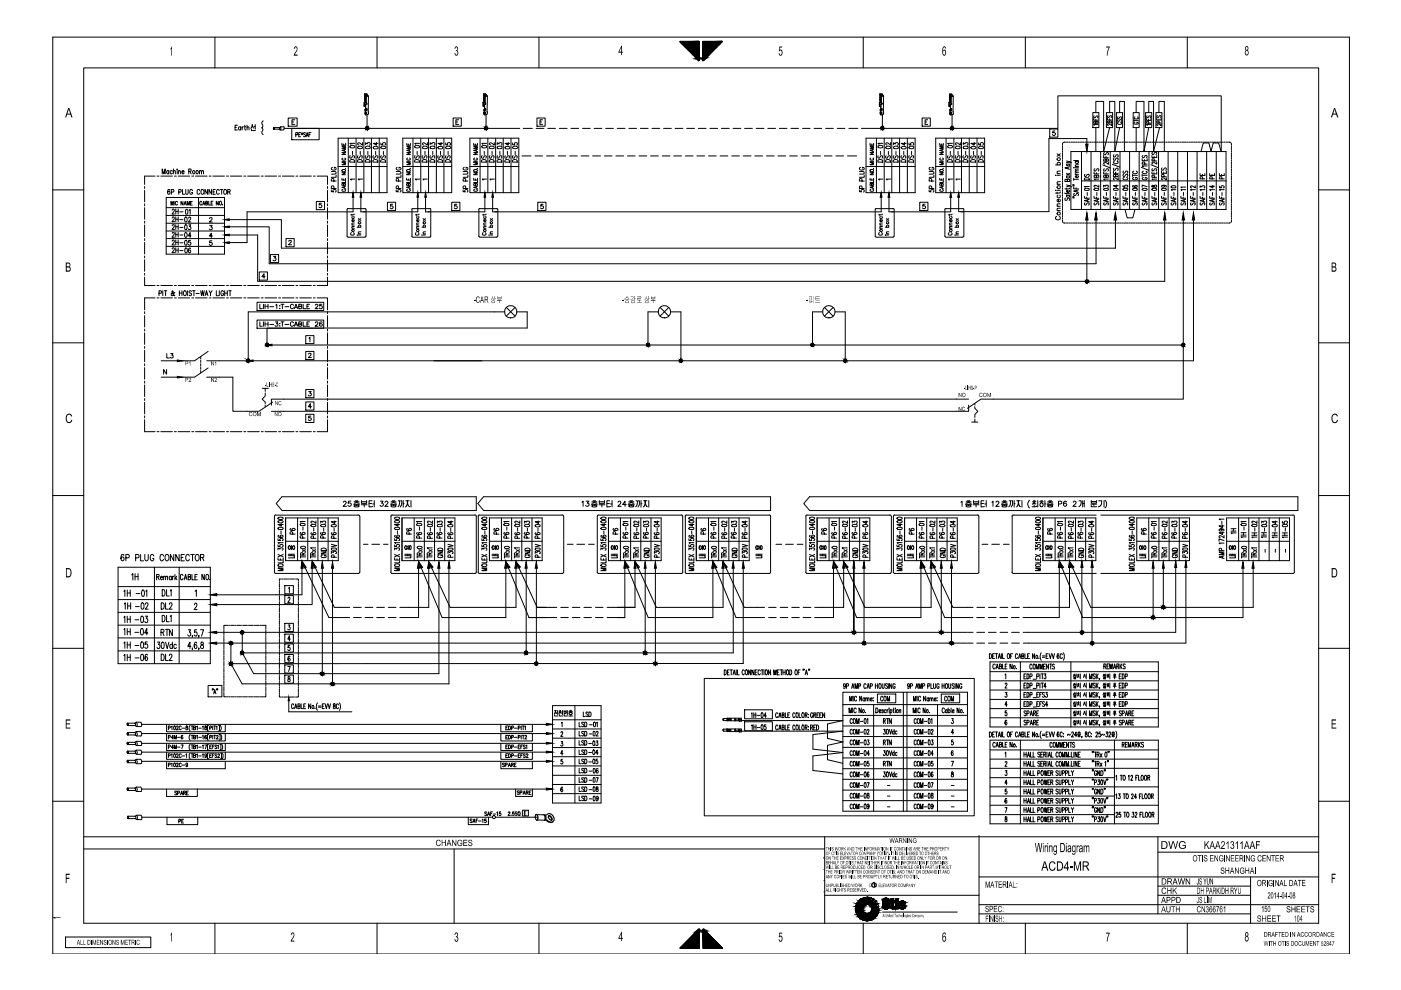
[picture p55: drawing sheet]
<svg xmlns="http://www.w3.org/2000/svg" width="297mm" height="210mm" viewBox="0 0 297 210" stroke-linecap="round" stroke-linejoin="round" font-family="sans-serif">
<!-- layer: 0 -->
<g fill="none" stroke="#000" stroke-width=".21">
<path d="M11.2 7.9h274.9v194.4h-274.9zM17.8 14.4h261.8v181.3h-261.8zM45.6 7.9v6.5M79.9 7.9v6.5M114.3 7.9v6.5M183 7.9v6.5M217.4 7.9v6.5M251.7 7.9v6.5M34.4 36.9v-1.1l.3 1.1 .3-1.1v1.1M35.8 36.3a.27 .27 0 0 0-.4 0 .27 .27 0 0 0 0 .4 .27 .27 0 0 0 .4 0M35.8 36.2v.7M36.5 36.3a.27 .27 0 0 0-.3 0 .27 .27 0 0 0 0 .4 .27 .27 0 0 0 .3 0"/>
<path d="M36.8 36.4l.3-.2 .1 .7M36.8 35.8v1.1M37.6 35.8v.1zM37.6 36.2v.7M37.8 36.4l.2-.2h.2v.7M37.8 36.2v.7M38.6 36.4h.4a.24 .24 0 0 0-.2-.3 .24 .24 0 0 0-.2 .3l.1 .5 .3-.2M40 36.3h.5v-.4l-.5-.1v1.1M40.3 36.3l.2 .6M42.3 36.4l.2-.2h.2v.7M42.3 36.2v.7M42.7 36.4l.2-.2h.2l.1 .7"/>
<path d="M49.8 27h.3M50.3 26.5h-.5v1.1h.5M51 27l-.1-.1a.29 .29 0 0 0-.3 .3 .29 .29 0 0 0 .4 .2M51 26.9v.7M51.3 26.9v.7M51.6 26.9l-.3 .3M51.8 26.9h.3M51.9 26.5v.8l.2 .3M52.4 27.1l.1-.2h.3v.7M52.4 26.5v1.1M53.1 27.2l.3-.4 .1-.3 .3 .7M53.3 27.3v.4h.9"/>
<path d="M53.9 26.8h.2M54.1 26.4v1M55.8 25.6l-.3 .4 .2 .8-.2 .3a.54 .54 0 0 1 0 .9l.1 .4 .2 .1M60.3 27.2h42.8M61.9 25.9h.3M62.5 25.4h-.6v1h.6M62.7 28.6l.4-.1v-.3l-.4-.1v.9M63.3 28.5h.3M63.7 28.1h-.4v.9h.4M63.9 28.2l.3 .3M64 28.1v.5M64.2 28.2l-.3 .3"/>
<path d="M64.8 28.2h-.4v.2a.38 .38 0 0 1 .3 .6l-.3-.1M64.9 29l.2-.9 .3 .9M65 28.7h.3M65.5 28.5h.3M65.9 28.1h-.4v.9M70.2 36.4h.9l.2 .2-.2 .3h-.9M70.5 35.5a.3 .3 0 0 0-.3 .3 .3 .3 0 0 0 .4 .3h.3a.31 .31 0 0 0 .4-.2 .31 .31 0 0 0-.3-.4h-.1v.2M70.8 40l-.1-.5h-.4l-.1 .5h1.1M70.8 38.4l-.1-.5h-.4l-.1 .5h1.1M71.3 37.1v.5h-1.1M72.5 37.8v.4h.8v-.4M72.5 36.6h.8l-.8 .4h.8"/>
<path d="M72.5 32.3h.8l-.8 .5h.8M72.5 30.4v.4h.8v-.4M72.5 34.2h.8M72.5 36l.5-.1a.23 .23 0 0 1 .3 .3 .23 .23 0 0 1-.3 .2l-.5-.1zM72.7 33.5l-.2 .2a.38 .38 0 0 0 .4 .3 .38 .38 0 0 0 .4-.4l-.2-.1M72.9 39l.4-.1v.4h-.8l.1-.4h.2l.1 .4M72.9 30.5v.3M72.9 37.9v.3M73 39.6v.3M73 31.8v.2M73.3 39.5l-.8 .2 .8 .3M73.3 38.3v.4h-.8"/>
<path d="M73.3 35.7h-.1M73.3 34.4h-.8l.8 .3-.8 .2h.8M73.3 31.7l-.8 .2 .8 .2M73.3 31h-.8l.8 .2-.8 .3h.8M73.8 29.3v11.6M74.2 34a.55 .55 0 0 1 .6-.2 .55 .55 0 0 1 .4 .6h-1.1zM74.3 30.9l.5-.1 .4 .3a.62 .62 0 0 1-1 0zM74.3 33l-.2 .2 .1 .3h.3l.2-.4 .3-.1 .2 .2-.2 .3M74.7 32.1v.7M75.2 38h-.9l.2 .2M75.2 30.4h-1l.2 .2M75.9 31.1l.5-.1 .4 .2a.58 .58 0 0 1-1 0z"/>
<path d="M75.9 33.9a.54 .54 0 0 1 .6-.1 .54 .54 0 0 1 .3 .6h-1zM75.9 33l-.1 .2 .1 .3h.2l.3-.4h.4l-.1 .4M76.4 32.1v.7M76.8 30.2v.6l-.6-.5a.24 .24 0 0 0-.4 .1 .24 .24 0 0 0 .3 .3M76.9 38h-1l.2 .2M77.5 34a.55 .55 0 0 1 .6-.2 .55 .55 0 0 1 .4 .6h-1.1zM77.5 30.7v-.4l.4 .2a.31 .31 0 0 1 .4-.3 .31 .31 0 0 1 .1 .5l-.1 .1M77.5 31.1a.51 .51 0 0 1 .6-.2 .51 .51 0 0 1 .4 .6 .53 .53 0 0 1-.6 .1 .53 .53 0 0 1-.4-.5zM77.6 33l-.2 .2 .2 .3h.2l.2-.4h.4l.1 .3-.2 .1M77.8 24.3v2.9M78 32.1v.7M79.1 34.1a.57 .57 0 0 1 .6-.3 .57 .57 0 0 1 .4 .6h-1z"/>
<path d="M79.2 31.2a.51 .51 0 0 1 .6-.2 .51 .51 0 0 1 .3 .5h-.8zM79.2 33l-.1 .2 .1 .3h.3l.1-.4a.28 .28 0 0 1 .5 0 .28 .28 0 0 1-.2 .4M79.6 32.1v.7M79.8 30.2v.6l-.7-.4h1.1M80.7 30.3v.4h.5a.3 .3 0 0 1 0-.4 .3 .3 0 0 1 .5 0 .3 .3 0 0 1-.1 .5M80.7 34a.55 .55 0 0 1 .7-.2 .55 .55 0 0 1 .3 .6h-1zM80.8 31.1l.5-.1 .5 .2a.62 .62 0 0 1-1.1 0zM80.9 33l-.2 .2v.3h.3l.3-.4 .3-.1 .1 .2-.1 .3M81.3 32.1v.7M84 36.4h.7l.3 .2-.3 .3h-.7M84.2 35.5a.31 .31 0 0 0-.2 .4 .31 .31 0 0 0 .4 .2h.2a.32 .32 0 0 0 .4-.3 .32 .32 0 0 0-.4-.3v.2M84.5 40v-.5h-.4l-.1 .5h1"/>
<path d="M84.5 38.4v-.5h-.4l-.1 .5h1M85 37.1v.5h-1M86.2 37.8v.4h.8v-.4M86.2 36.6h.8l-.8 .4h.8M86.2 36h.1a.42 .42 0 0 1 .7 .2l-.1 .1a.38 .38 0 0 1-.4 .1 .38 .38 0 0 1-.3-.4zM86.2 32.3h.8l-.8 .5h.8M86.2 30.4v.4h.8v-.4M86.2 34.2h.8M86.4 33.5l-.2 .1a.36 .36 0 0 0 .4 .4 .36 .36 0 0 0 .4-.4l-.2-.1M86.6 39l.1-.1 .3 .1v.3h-.8l.1-.4h.2l.1 .4M86.6 30.5v.3M86.6 37.9v.3"/>
<path d="M86.8 31.8v.2M86.8 39.6v.3M87 35.7h-.1M87 39.5l-.8 .2 .8 .3M87 38.3v.4h-.8M87 34.4h-.8l.8 .3-.8 .2h.8M87 31.7l-.8 .2 .8 .2M87 31h-.8l.8 .2-.8 .3h.8M87.6 29.3v11.6M87.9 34a.56 .56 0 0 1 .7-.2 .56 .56 0 0 1 .3 .6h-1zM88 30.9a.51 .51 0 0 1 .6-.1 .51 .51 0 0 1 .3 .4l-.8 .1-.2-.1zM88 33l-.1 .2 .1 .3h.3l.1-.4h.5v.3l-.2 .1"/>
<path d="M88.4 32.1v.7M89 30.4h-1.1l.2 .2M89 38h-1l.2 .2M89.5 34a.55 .55 0 0 1 .7-.2 .55 .55 0 0 1 .3 .6h-1zM89.6 31.1a.51 .51 0 0 1 .6-.2 .51 .51 0 0 1 .4 .6h-1zM89.7 33l-.2 .2v.3h.3l.3-.4 .3-.1 .1 .2-.1 .3M90.1 32.1v.7M90.6 30.2v.6l-.6-.5a.24 .24 0 0 0-.4 .1 .24 .24 0 0 0 .2 .3M90.6 38h-.9l.1 .2M91.2 30.7v-.4l.4 .2a.31 .31 0 0 1 .4-.3 .31 .31 0 0 1 0 .6M91.2 31.1l.6-.1 .4 .2a.58 .58 0 0 1-1 0zM91.3 33.9a.54 .54 0 0 1 .6-.1 .54 .54 0 0 1 .3 .6h-1z"/>
<path d="M91.3 33l-.1 .5h.3l.3-.4 .2-.1 .2 .2-.2 .3M91.8 32.1v.7M92.9 31.2l.5-.2 .5 .2a.55 .55 0 0 1-.5 .4 .55 .55 0 0 1-.5-.4zM92.9 33.9a.54 .54 0 0 1 .6-.1 .54 .54 0 0 1 .3 .6h-1zM92.9 33l-.1 .2 .1 .3h.2l.3-.4h.4v.3l-.1 .1M93.4 32.1v.7M93.5 30.2v.6l-.6-.4h1M94.4 34.1a.57 .57 0 0 1 .7-.3 .57 .57 0 0 1 .4 .6h-1.1zM94.5 30.3v.4h.4a.3 .3 0 0 1 0-.4 .3 .3 0 0 1 .5 0 .3 .3 0 0 1-.1 .5M94.5 31.1a.51 .51 0 0 1 .6-.2 .51 .51 0 0 1 .4 .6h-1zM94.6 33l-.2 .2 .2 .3h.2l.2-.4a.28 .28 0 0 1 .4 0 .28 .28 0 0 1-.1 .4M95 32.1v.7"/>
<path d="M96.7 25.9h.3M97.3 25.4h-.6v1h.6M98.2 36.4h.7l.3 .2-.3 .3h-.7M98.4 35.5a.31 .31 0 0 0-.2 .4 .31 .31 0 0 0 .4 .2h.2a.31 .31 0 0 0 .4-.2 .31 .31 0 0 0-.2-.4h-.2v.2M98.7 40v-.5h-.5v.5h1M98.7 38.4v-.5h-.5v.5h1M99.2 37.1v.5h-1M100.4 37.8v.4h.8v-.4M100.4 36.6h.8l-.8 .4h.8M100.4 32.3h.8l-.8 .5h.8M100.4 30.4v.4h.8v-.4M100.4 34.2h.8"/>
<path d="M100.5 36h.1a.42 .42 0 0 1 .6 .2l-.1 .1a.38 .38 0 0 1-.4 .1 .38 .38 0 0 1-.2-.4zM100.6 33.5l-.2 .2a.38 .38 0 0 0 .4 .3 .38 .38 0 0 0 .4-.4l-.2-.1M100.8 39l.1-.1 .3 .1v.3h-.8l.1-.4h.3v.4M100.8 30.5v.3M100.8 37.9v.3M100.9 39.6v.3M101 31.8v.2M101.2 35.7h-.1M101.2 39.5l-.8 .2 .8 .3M101.2 38.3v.4h-.8M101.2 34.4h-.8l.8 .3-.8 .2h.8M101.2 31.7l-.8 .2 .8 .2"/>
<path d="M101.2 31h-.8l.8 .2-.8 .3h.8M101.8 29.3v11.6M102.1 34a.55 .55 0 0 1 .6-.2 .55 .55 0 0 1 .4 .6h-1zM102.2 30.9a.51 .51 0 0 1 .6-.1 .51 .51 0 0 1 .3 .4l-.8 .1-.1-.1zM102.2 33l-.1 .2v.3h.4l.2-.4 .3-.1 .1 .2-.1 .3M102.7 32.1v.7M103.1 24.3v2.9h7.1M103.2 38h-1l.2 .2M103.2 30.4h-1l.1 .2M103.8 34a.55 .55 0 0 1 .6-.2 .55 .55 0 0 1 .3 .6h-1zM103.8 31.1l.6-.1 .4 .2a.58 .58 0 0 1-1 0zM103.9 33l-.2 .2 .1 .3h.3l.2-.4 .3-.1 .1 .2-.1 .3"/>
<path d="M104.3 32.1v.7M104.8 30.2v.6l-.5-.4a.28 .28 0 0 0-.4-.1 .28 .28 0 0 0-.1 .3l.2 .1M104.8 38h-.9l.2 .2M105.4 34a.55 .55 0 0 1 .6-.2 .55 .55 0 0 1 .4 .6h-1zM105.4 30.7v-.4l.4 .2a.31 .31 0 0 1 .5-.3 .31 .31 0 0 1 0 .6M105.5 31.1l.5-.1 .4 .2a.58 .58 0 0 1-1 0zM105.5 33l-.1 .2 .1 .3h.2l.3-.4h.4v.3l-.2 .1M106 32.1v.7M107.1 31.2a.51 .51 0 0 1 .6-.2 .51 .51 0 0 1 .3 .5h-.8zM107.2 33.9a.54 .54 0 0 1 .6-.1 .54 .54 0 0 1 .2 .6h-1zM107.2 33l-.2 .2 .2 .3h.2l.2-.4a.28 .28 0 0 1 .4 0 .28 .28 0 0 1-.1 .4M107.6 32.1v.7"/>
<path d="M107.8 30.2v.6l-.7-.4h1M108.7 34a.55 .55 0 0 1 .6-.2 .55 .55 0 0 1 .4 .6h-1.1zM108.7 30.3v.4h.4a.3 .3 0 0 1 .1-.4 .3 .3 0 0 1 .4 0 .3 .3 0 0 1-.1 .5M108.8 31.1l.5-.1 .4 .2a.62 .62 0 0 1-1 0zM108.8 33l-.2 .2 .1 .3h.3l.2-.4 .3-.1 .2 .2-.2 .3M109.2 32.1v.7M114.5 25.9h.3M115 25.4h-.5v1h.5M182.2 36.4h.9l.1 .2-.1 .3h-.9M182.5 35.5a.3 .3 0 0 0-.3 .3 .3 .3 0 0 0 .4 .3h.3a.31 .31 0 0 0 .3-.3 .31 .31 0 0 0-.3-.3v.2M182.8 40l-.1-.5h-.4l-.1 .5h1M182.8 38.4l-.1-.5h-.4l-.1 .5h1"/>
<path d="M183.2 37.1v.5h-1M184.5 37.8v.4h.7v-.4M184.5 36.6h.7l-.7 .4h.7M184.5 32.3h.7l-.7 .5h.7M184.5 30.4v.4h.7v-.4M184.5 34.2h.7M184.5 36h.1a.38 .38 0 0 1 .4-.1 .38 .38 0 0 1 .2 .3l-.1 .1a.36 .36 0 0 1-.4 .1 .36 .36 0 0 1-.2-.4zM184.6 33.5l-.1 .2a.39 .39 0 0 0 .4 .3 .39 .39 0 0 0 .3-.4l-.1-.1M184.8 39l.1-.1 .3 .1v.3h-.7v-.4h.3v.4M184.8 30.5v.3M184.8 37.9v.3M185 31.8v.2"/>
<path d="M185 39.6v.3M185.2 35.7h.1M185.2 39.5l-.7 .2 .7 .3M185.2 38.3v.4h-.7M185.2 34.4h-.7l.7 .3-.7 .2h.7M185.2 31.7l-.7 .2 .7 .2M185.2 31h-.7l.7 .2-.7 .3h.7M185.8 29.3v11.6M186.2 34a.55 .55 0 0 1 .6-.2 .55 .55 0 0 1 .3 .6h-1zM186.2 30.9l.5-.1 .5 .3a.58 .58 0 0 1-1 0zM186.2 33v.5h.3l.2-.4 .3-.1 .1 .2-.1 .3M186.7 32.1v.7"/>
<path d="M187.1 24.3v2.9h-4.5M187.1 27.2h14.8M187.2 30.4h-1l.2 .2M187.2 38h-.9l.2 .2M187.8 34a.55 .55 0 0 1 .6-.2 .55 .55 0 0 1 .4 .6h-1zM187.8 31.1l.6-.1 .4 .2a.58 .58 0 0 1-1 0zM187.9 33l-.1 .2 .1 .3h.2l.3-.4h.3l.1 .3-.2 .1M188.4 32.1v.7M188.8 30.2v.6l-.6-.5a.24 .24 0 0 0-.4 .1 .24 .24 0 0 0 .3 .3M188.8 38h-.9l.2 .2M189.4 34.1a.57 .57 0 0 1 .6-.3 .57 .57 0 0 1 .4 .6h-1zM189.5 30.7v-.4l.3 .2a.3 .3 0 0 1 .5-.2 .3 .3 0 0 1 0 .5"/>
<path d="M189.5 31.1a.51 .51 0 0 1 .6-.2 .51 .51 0 0 1 .3 .6h-.9zM189.5 33l-.1 .2 .1 .3h.3l.2-.4a.28 .28 0 0 1 .4 0 .28 .28 0 0 1-.1 .4M190 32.1v.7M191.1 34a.55 .55 0 0 1 .6-.2 .55 .55 0 0 1 .3 .6h-1zM191.1 31.2a.67 .67 0 0 1 1 .1 .62 .62 0 0 1-1-.1zM191.2 33l-.2 .2 .1 .3h.3l.2-.4 .3-.1 .1 .2-.1 .3M191.6 32.1v.7M191.8 30.2v.6l-.7-.4h1M192.7 30.3v.4h.5a.3 .3 0 0 1 0-.4 .3 .3 0 0 1 .4 0 .3 .3 0 0 1 0 .5M192.8 31.1l.5-.1 .4 .2a.58 .58 0 0 1-1 0zM192.8 33.9a.54 .54 0 0 1 .6-.1 .54 .54 0 0 1 .3 .6h-1zM192.8 33l-.1 .2 .1 .3h.2l.3-.4h.3v.4"/>
<path d="M193.3 32.1v.7M196.1 25.9h.4M196.7 25.4h-.6v1h.6M197 36.4h.7l.3 .2-.1 .3h-.9M197.2 35.5a.3 .3 0 0 0-.2 .3 .3 .3 0 0 0 .4 .3h.2a.31 .31 0 0 0 .4-.3 .31 .31 0 0 0-.4-.3v.2M197.5 40l-.1-.5h-.4v.5h1M197.5 38.4v-.5h-.4l-.1 .5h1M198 37.1v.5h-1M199.2 37.8v.4h.8v-.4M199.2 36.6h.8l-.8 .4h.8M199.2 32.3h.8l-.8 .5h.8M199.2 30.4v.4h.8v-.4"/>
<path d="M199.2 34.2h.8M199.3 36h.1a.38 .38 0 0 1 .4-.1 .38 .38 0 0 1 .2 .3l-.1 .1a.36 .36 0 0 1-.4 .1 .36 .36 0 0 1-.2-.4zM199.4 33.5l-.2 .2a.39 .39 0 0 0 .4 .3 .39 .39 0 0 0 .4-.4l-.2-.1M199.6 39l.4-.1v.4h-.8l.1-.4h.3v.4M199.6 30.5v.3M199.6 37.9v.3M199.7 31.8v.2M199.7 39.6v.3M200 35.7h.1M200 39.5l-.8 .2 .8 .3M200 38.3v.4h-.8M200 34.4h-.8l.8 .3-.8 .2h.8"/>
<path d="M200 31.7l-.8 .2 .8 .2M200 31h-.8l.8 .2-.8 .3h.8M200.6 29.3v11.6M201 30.9l.5-.1 .4 .3a.58 .58 0 0 1-1 0zM201 33.9a.54 .54 0 0 1 .6-.1 .54 .54 0 0 1 .3 .6h-1zM201 33l-.1 .2 .1 .3h.2l.3-.4h.4l-.1 .4M201.5 32.1v.7M201.9 27.2h22.4v-6.9h34.6v11.8M201.9 24.3v2.9M201.9 30.4h-1l.2 .2M202 38h-.9l.1 .2M202.6 31.1l.6-.1 .4 .2a.58 .58 0 0 1-1 0z"/>
<path d="M202.7 33.9a.54 .54 0 0 1 .6-.1 .54 .54 0 0 1 .3 .6h-1.1zM202.7 33l-.2 .2 .2 .3h.2l.2-.4h.4l.1 .3-.2 .1M203.1 32.1v.7M203.6 30.2v.6l-.6-.5a.24 .24 0 0 0-.4 .1 .24 .24 0 0 0 .2 .3M203.6 38h-.9l.1 .2M204.1 34.1a.57 .57 0 0 1 .7-.3 .57 .57 0 0 1 .4 .6h-1.1zM204.2 30.7v-.4l.4 .2a.3 .3 0 0 1 .5-.2 .3 .3 0 0 1-.1 .5M204.3 31.1a.51 .51 0 0 1 .6-.2 .51 .51 0 0 1 .3 .6h-.9zM204.3 33l-.2 .2 .2 .3h.3l.1-.4a.28 .28 0 0 1 .5 0 .28 .28 0 0 1-.2 .4M204.7 32.1v.7M205.8 31.2a.67 .67 0 0 1 1.1 .1 .62 .62 0 0 1-1.1-.1zM205.8 34a.55 .55 0 0 1 .7-.2 .55 .55 0 0 1 .3 .6h-1z"/>
<path d="M206 33l-.2 .2v.3h.3l.3-.4 .3-.1 .1 .2-.1 .3M206.4 32.1v.7M206.6 30.2v.6l-.8-.4h1.1M207.5 34a.55 .55 0 0 1 .6-.2 .55 .55 0 0 1 .4 .6h-1.1zM207.5 30.3v.4h.5a.3 .3 0 0 1 0-.4 .3 .3 0 0 1 .4 0 .3 .3 0 0 1-.1 .5M207.5 31.1l.6-.1 .4 .2a.58 .58 0 0 1-1 0zM207.6 33l-.1 .5h.3l.2-.4 .3-.1 .2 .2-.2 .3M208 32.1v.7M223.7 27.8h-.5v.4a.33 .33 0 0 1 .5 0 .33 .33 0 0 1-.1 .5 .33 .33 0 0 1-.4-.2M223.8 35h1M223.8 37.2h.1M224.1 39.1h.7"/>
<path d="M224.1 37.2h.7M224.1 36.8h.7M224.1 32.6l.7 .5M224.3 35a.31 .31 0 0 1 0-.5 .31 .31 0 0 1 .4 0 .31 .31 0 0 1 0 .5M224.8 38.5l-.6 .1v.3l.1 .2M224.8 36.3l-.6 .1v.3l.1 .1M224.8 32.6l-.7 .5M227.5 39.4h.3M227.5 39.2h.3M227.6 39.6v.4h1.1M227.6 35.6h.2zM227.6 38h1.1"/>
<path d="M227.6 37.8v.5M227.6 34h1.1M228 36.8l.3 .2M228 37h.7M228 36.6h.7M228 35.6h.7M228 35.3h.7M228 34.2h.7M228.1 34.2a.29 .29 0 0 0 .2 .5 .29 .29 0 0 0 .4-.3l-.2-.2M228.1 39.8v.2M228.5 37.3a.26 .26 0 0 1-.1 .4 .26 .26 0 0 1-.3-.4h.2v.4M228.7 36.2l-.7 .1 .2 .3"/>
<path d="M228.7 35.9h-.7l.2 .3M228.7 34.9l-.6 .1-.1 .1 .2 .2M230.4 32.1v-2.7h-8v15.5h-19.1v-4.1M231.9 25.1v.4h.9M232 24.6l-.1 .3a.38 .38 0 0 0 .6-.3h.3l-.1 .4M232.3 25.8l.5-.1v.4h-.9v-.3l.1-.1h.3v.4M232.3 25.3v.2M232.8 26.4h-.9l.1 .1M234.8 25.1v.3h.9M234.9 24.5l-.1 .3 .3 .1a.37 .37 0 0 1 .2-.3 .37 .37 0 0 1 .4 .1l-.1 .2M235.2 25.8l.1-.1 .4 .1v.2h-.9v-.3h.3l.1 .3M235.2 25.2v.2"/>
<path d="M235.7 26.2v.4l-.4-.3a.24 .24 0 0 0-.4-.1 .24 .24 0 0 0-.1 .3l.2 .1M237 25.4l-.1 .2 .3 .1a.4 .4 0 0 1 .6-.3l-.1 .3M237 24.8l-.1 .2 .3 .1a.37 .37 0 0 1 .3-.3 .37 .37 0 0 1 .3 .1l-.1 .3M237.1 25.9a.24 .24 0 0 0-.2 .3 .24 .24 0 0 0 .4 .2l.5-.2-.2-.3M240.4 25.5h1M240.4 25.4v.3M240.6 25.9l-.2 .2a.55 .55 0 0 0 1 0l-.3-.2-.1 .2M240.6 24.8l-.2 .1a.46 .46 0 0 0 .5 .4 .46 .46 0 0 0 .4-.4l-.2-.1M243.1 25.1v.4h.9v-.4M243.2 24.6l-.1 .2 .3 .1a.37 .37 0 0 1 .2-.3 .37 .37 0 0 1 .4 .1l-.1 .3M243.5 25.3v.2M243.6 26.1l-.1-.4-.4 .1v.3h.9"/>
<path d="M244 26.4h-.9l.2 .2M245.3 25.1v.3h.9v-.3M245.4 24.5l-.1 .1a.23 .23 0 0 0 .1 .3 .23 .23 0 0 0 .3-.1l.1-.3h.3l.1 .1-.1 .3M245.7 25.2v.2M245.8 26.1l-.1-.4h-.4v.4h.9M246.2 26.2v.4l-.4-.3a.26 .26 0 0 0-.4-.1 .26 .26 0 0 0-.1 .3l.2 .1M11.2 40.3h6.6M35.2 44h12.4M36 40.3v-.1a.5 .5 0 0 0-.5 .4 .5 .5 0 0 0 .3 .6 .3 .3 0 0 0 .2-.4 .3 .3 0 0 0-.3-.2l-.2 .3M36.3 43.5v-.8l.2 .8 .2-.8v.8M36.3 40.7h.5v-.4l-.5-.1v1M36.5 44.6a.25 .25 0 0 1 .3-.3 .25 .25 0 0 1 .1 .4l-.4 .7h.5"/>
<path d="M36.5 46.2a.24 .24 0 0 1 .3-.2 .24 .24 0 0 1 .1 .4l-.4 .6h.5M36.5 47.9a.24 .24 0 0 1 .3-.3 .24 .24 0 0 1 .1 .4l-.4 .6h.5M36.5 49.5a.24 .24 0 0 1 .3-.2 .24 .24 0 0 1 .1 .4l-.4 .6h.5M36.5 51.1a.25 .25 0 0 1 .3-.2 .25 .25 0 0 1 .1 .4l-.4 .6h.5M36.5 52.8a.24 .24 0 0 1 .3-.3 .24 .24 0 0 1 .1 .4l-.4 .7h.5M36.9 42.7v.8M37.3 44.3v1.1M37.3 46v1M37.3 47.6v1M37.3 49.3v1M37.3 50.9v1M37.3 52.5v1.1"/>
<path d="M37.3 44.8h.5M37.3 46.5h.5M37.3 48.1h.5M37.3 49.7h.5M37.3 51.4h.5M37.3 53h.5M37.6 42.9a.24 .24 0 0 0-.2-.2 .24 .24 0 0 0-.2 .3v.2a.24 .24 0 0 0 .2 .3 .24 .24 0 0 0 .2-.2M37.8 44.3v1.1M37.8 46v1M37.8 47.6v1M37.8 49.3v1M37.8 50.9v1"/>
<path d="M37.8 52.5v1.1M37.9 40.7h.5v-.4l-.5-.1v1M38.1 44.9h.7M38.1 49.8h.7M38.1 46.6h.7M38.1 48.2h.7M38.1 51.5h.7M38.1 53.1h.7M38.7 40.2v1h.5M38.8 42.7v.8l-.4-.8v.8M39 43.5l.3-.8 .2 .8M39.1 43.2h.3"/>
<path d="M39.3 46.1l.1-.1a.62 .62 0 0 1 0 1.1l-.3-.5zM39.3 51h.1a.58 .58 0 0 1 0 1l-.3-.5zM39.3 49.4a.5 .5 0 0 1 .5 .4 .5 .5 0 0 1-.4 .5h-.1l-.2-.4zM39.3 47.7a.51 .51 0 0 1 .5 .4 .51 .51 0 0 1-.3 .6l-.3-.2zM39.3 52.7l.1-.1a.58 .58 0 0 1 .3 .5 .58 .58 0 0 1-.3 .5l-.2-.4zM39.4 40.2v.9l.2 .1 .2-.1 .1-.9M39.4 44.5l.2-.1a.58 .58 0 0 1 0 1l-.3-.2zM39.7 43.5v-.8l.2 .8 .2-.8v.8M40 46.3v-.2a.24 .24 0 0 1 .4 0 .24 .24 0 0 1 0 .3l-.5 .7h.6M40 47.7h.4l-.2 .3a.31 .31 0 0 1 .3 .5 .31 .31 0 0 1-.6 0M40.1 44.6l.2-.2v1M40.4 51h-.4v.4a.3 .3 0 0 1 .4 0 .3 .3 0 0 1 0 .5 .3 .3 0 0 1-.5-.1"/>
<path d="M40.4 52.7a.48 .48 0 0 0-.5 .3 .48 .48 0 0 0 .2 .6 .26 .26 0 0 0 .3-.2 .26 .26 0 0 0-.1-.3 .26 .26 0 0 0-.4 .2M40.4 43.1h.2M40.5 50h-.6l.4-.7v1M40.8 42.7h-.4v.8h.4M40.8 40.4a.3 .3 0 0 0-.3-.2 .3 .3 0 0 0-.3 .4l.2 .5h.4v-.3h-.2M42.3 40.4a.29 .29 0 0 0-.3-.2 .29 .29 0 0 0-.2 .4l.1 .5 .3 .1 .1-.2M42.8 40.2a.49 .49 0 0 1 .5 .5 .49 .49 0 0 1-.5 .4l-.2-.3zM42.8 42.9l-.2-.2a.38 .38 0 0 0-.3 .4 .38 .38 0 0 0 .4 .3l.1-.1M43 43.5l.2-.8 .2 .8M43.1 43.2h.3M43.6 43.1l.4-.1v-.2l-.4-.1v.8l.4-.1-.1-.3M44 40.2v1l-.6-1v1"/>
<path d="M44.3 42.7v.8h.3M44.4 46.4l.2-.3 .4 .2-.2 .4-.4 .4h.6M44.5 47.8h.5l-.3 .3a.31 .31 0 0 1 .3 .4 .31 .31 0 0 1-.4 .2l-.2-.1M44.8 43.1h.2M44.8 40.2v1l-.5-1v1M44.9 51.1h-.4l-.1 .4a.33 .33 0 0 1 .5 0 .33 .33 0 0 1 0 .5 .33 .33 0 0 1-.5-.2M45.1 50h-.7l.4-.6v1M45.1 42.7h-.3v.8h.3M45.2 40.7h.3M45.6 40.2h-.4v1h.4M46.3 42.7v.8l-.4-.8v.8M46.5 40.4a.3 .3 0 0 0-.4-.2 .3 .3 0 0 0-.2 .4v.2a.31 .31 0 0 0 .2 .4 .31 .31 0 0 0 .4-.2"/>
<path d="M46.6 42.7h.1a.38 .38 0 0 1 .3 .4 .38 .38 0 0 1-.4 .3l-.1-.2zM46.7 40.2h.6M47 40.2v1M47.2 43.4h.1M47.6 40.2a.49 .49 0 0 1 .5 .5 .49 .49 0 0 1-.5 .4l-.2-.3zM48.3 40.7l.4-.1 .1-.3-.5-.1v1M48.6 40.7l.2 .5M56.2 58.7h-.7l.5-.7v1M58 54.4h.5l-.3 .3a.32 .32 0 0 1 .2 .5 .32 .32 0 0 1-.5-.1M61.2 51.2v-.1a.29 .29 0 0 1 .3-.1 .29 .29 0 0 1 .3 .2l-.6 .7h.6M68.2 43.1h-.5v.4a.34 .34 0 0 1 .5 0 .34 .34 0 0 1-.1 .5 .34 .34 0 0 1-.5-.1M70.2 40.3v.3l.5 .1a.3 .3 0 0 1 0-.5 .3 .3 0 0 1 .5 .1 .3 .3 0 0 1-.1 .4"/>
<path d="M72.7 40.1a.22 .22 0 0 0-.2 .3 .22 .22 0 0 0 .3 .2h.2a.22 .22 0 0 0 .3-.2 .22 .22 0 0 0-.2-.3M74.5 49.3a.31 .31 0 0 0-.1 .4 .31 .31 0 0 0 .4 .2 .29 .29 0 0 0 .3-.3 .29 .29 0 0 0-.2-.3M74.6 48.4h.5M74.6 47.7h.5M74.6 45.4v.3M74.7 45.9a.24 .24 0 0 0 0 .3 .24 .24 0 0 0 .3 0 .24 .24 0 0 0 0-.3M74.9 40.8v4.1h-22.5v6.5M75 46.6a.23 .23 0 0 1 .1 .3 .23 .23 0 0 1-.4 0 .23 .23 0 0 1 .1-.3v.4M75.1 48h-.5l.1 .4M75.1 47.3h-.5l.1 .4M75.1 45.4l-.2 .2h-.5M75.7 49.9h.1"/>
<path d="M75.7 48.2h.8M76 49.8h.5M76 49.6h.5M76 46.4l.5 .3M76.1 48.2a.26 .26 0 0 1-.1-.4 .26 .26 0 0 1 .4 0 .26 .26 0 0 1 0 .4M76.5 49.1l-.5 .1v.2l.1 .2M76.5 40.8v4.1h12.1v-4.1M76.5 46.4l-.5 .3M83.2 43.3h-.4v.4a.33 .33 0 0 1 .5 0 .33 .33 0 0 1-.1 .5 .33 .33 0 0 1-.5-.1M84 40.3v.3l.4 .1a.3 .3 0 0 1 0-.5 .3 .3 0 0 1 .5 .1 .3 .3 0 0 1-.1 .4M86.4 40.1a.22 .22 0 0 0-.2 .3 .22 .22 0 0 0 .3 .2h.2a.22 .22 0 0 0 .3-.2 .22 .22 0 0 0-.2-.3M88.2 49.3a.31 .31 0 0 0-.1 .4 .31 .31 0 0 0 .4 .2 .29 .29 0 0 0 .3-.3 .29 .29 0 0 0-.1-.3"/>
<path d="M88.3 48.4h.5M88.3 47.7h.5M88.3 45.4v.3M88.4 45.9a.24 .24 0 0 0 0 .3 .24 .24 0 0 0 .4 0 .24 .24 0 0 0-.1-.3M88.7 46.6a.24 .24 0 0 1 .1 .3 .24 .24 0 0 1-.4 0 .24 .24 0 0 1 0-.3l.1 .4M88.8 48h-.4v.4M88.8 47.3h-.4v.4M88.8 45.4l-.1 .2h-.6M89.5 49.9h.1M89.5 48.2h.7M89.7 49.8h.5M89.7 49.6h.5"/>
<path d="M89.7 46.4l.5 .3M89.8 48.2a.26 .26 0 0 1 0-.4 .26 .26 0 0 1 .3 0 .26 .26 0 0 1 0 .4M90.2 49.1l-.4 .1v.4M90.2 40.8v4.1h12.6v-4.1M90.2 46.4l-.5 .3M96.9 43.3h-.5v.4a.33 .33 0 0 1 .5 0 .33 .33 0 0 1-.1 .5 .33 .33 0 0 1-.5-.1M98.2 40.3v.3l.5 .1a.3 .3 0 0 1 0-.5 .3 .3 0 0 1 .4 .1 .3 .3 0 0 1-.1 .4M100.6 40.1a.22 .22 0 0 0-.2 .3 .22 .22 0 0 0 .3 .2h.2a.22 .22 0 0 0 .3-.2 .22 .22 0 0 0-.2-.3M102.5 49.3a.31 .31 0 0 0-.2 .4 .31 .31 0 0 0 .5 .2 .29 .29 0 0 0 .3-.3 .29 .29 0 0 0-.2-.3M102.5 48.4h.6M102.5 47.7h.6M102.5 45.4v.3"/>
<path d="M102.6 45.9a.24 .24 0 0 0 0 .3 .24 .24 0 0 0 .4 0 .24 .24 0 0 0-.1-.3M102.9 46.6a.23 .23 0 0 1 .1 .3 .23 .23 0 0 1-.3 0 .23 .23 0 0 1 .1-.3v.4M103.1 48h-.5l.1 .4M103.1 47.3h-.5l.1 .4M103.1 45.4l-.2 .2h-.6M103.7 49.9h.1M103.6 48.2h.9M103.9 49.8h.6M103.9 49.6h.6M103.9 46.4l.6 .3M104 48.2a.26 .26 0 0 1 0-.4 .26 .26 0 0 1 .4 0 .26 .26 0 0 1-.1 .4M104.5 49.1l-.6 .1 .2 .4"/>
<path d="M104.5 40.8v4.1h82.3v-4.1M104.5 46.4l-.6 .3M115.2 43.3h-.5v.4a.33 .33 0 0 1 .5 0 .33 .33 0 0 1-.1 .5 .33 .33 0 0 1-.5-.1M182.2 40.3v.3l.4 .1a.31 .31 0 0 1 .1-.5 .31 .31 0 0 1 .4 .1 .31 .31 0 0 1 0 .4M184.6 40.1a.22 .22 0 0 0-.1 .3 .22 .22 0 0 0 .3 .2h.1a.22 .22 0 0 0 .3-.2 .22 .22 0 0 0-.1-.3M186.5 49.3a.28 .28 0 0 0-.2 .3 .28 .28 0 0 0 .3 .3h.2a.28 .28 0 0 0 .3-.3 .28 .28 0 0 0-.2-.3M186.5 48.4h.6M186.5 47.7h.6M186.5 45.4v.3M186.7 45.9a.24 .24 0 0 0-.1 .3 .24 .24 0 0 0 .4 0 .24 .24 0 0 0 0-.3M187 46.6a.24 .24 0 0 1 0 .3 .24 .24 0 0 1-.3 0 .24 .24 0 0 1 0-.3l.1 .4M187.1 48h-.5l.1 .4"/>
<path d="M187.1 47.3h-.5l.1 .4M187.1 45.4l-.2 .2h-.6M187.7 49.9h.1M187.7 48.2h.7M187.9 49.8h.5M187.9 49.6h.5M187.9 46.4l.5 .3M188.1 48.2a.26 .26 0 0 1-.1-.4 .26 .26 0 0 1 .4 0 .26 .26 0 0 1 0 .4M188.4 49.1l-.4 .1-.1 .2 .2 .2M188.4 46.4l-.5 .3M188.5 40.8v4.1h13.1v-4M196.1 43.3h-.4l-.1 .4a.33 .33 0 0 1 .5 0 .33 .33 0 0 1 0 .5 .33 .33 0 0 1-.5-.1"/>
<path d="M197 40.3v.3l.4 .1a.31 .31 0 0 1 0-.5 .31 .31 0 0 1 .5 .1 .31 .31 0 0 1-.1 .4M199.4 40.1a.22 .22 0 0 0-.2 .3 .22 .22 0 0 0 .3 .2h.2a.22 .22 0 0 0 .3-.2 .22 .22 0 0 0-.2-.3M201.3 49.3a.28 .28 0 0 0-.2 .3 .28 .28 0 0 0 .3 .3h.2a.28 .28 0 0 0 .3-.3 .28 .28 0 0 0-.3-.3M201.3 48.4h.6M201.3 47.7h.6M201.3 45.4v.3M201.4 45.9a.24 .24 0 0 0 0 .3 .24 .24 0 0 0 .4 0 .24 .24 0 0 0-.1-.3M201.7 46.6h.1a.24 .24 0 0 1 0 .3 .24 .24 0 0 1-.4 0 .24 .24 0 0 1 .1-.3l.1 .4M201.9 48h-.5l.1 .4M201.9 47.3h-.5l.1 .4M201.9 45.4l-.2 .2h-.6M202.5 49.9h.1"/>
<path d="M202.5 48.2h.7M202.7 49.8h.5M202.7 49.6h.5M202.7 46.4l.5 .3M202.8 48.2a.26 .26 0 0 1 0-.4 .26 .26 0 0 1 .4 0 .26 .26 0 0 1-.1 .4M203.2 49.1l-.5 .1v.2l.2 .2M203.2 46.4l-.5 .3M223.8 40.4h.1M224 45.9a.37 .37 0 0 0-.2 .4 .37 .37 0 0 0 .4 .3h.2a.38 .38 0 0 0 .4-.3 .38 .38 0 0 0-.2-.4M224.1 44.7h.7M224.1 43.7h.7M224.1 40.7v.4"/>
<path d="M224.1 40.3h.7M224.3 41.4a.33 .33 0 0 0-.1 .4 .33 .33 0 0 0 .5 0 .33 .33 0 0 0 0-.4M224.7 42.2a.31 .31 0 0 1 0 .5 .31 .31 0 0 1-.4 0 .31 .31 0 0 1 0-.5l.1 .6M224.8 44.2h-.6v.3l.1 .2M224.8 43.2l-.6 .1-.1 .2 .2 .2M224.8 40.7l-.2 .2h-.8M227.5 41.9l.3 .1M227.5 41.7l.3 .1M227.8 41l-.2 .2 .2 .3 .4-.4a.26 .26 0 0 1 .4 0 .26 .26 0 0 1-.1 .4M228.3 40.3v.4M228.7 40.3l-1.1 .2 1.1 .3M230.4 45.1v14.5"/>
<path d="M232.4 45.1v10.8h-175.3M236.5 45.1v7.5h-176.8M246.9 45.1v14.5h-192.3v-9.8h-7M250.9 46.7v37.9M253 46.7v29.8h-200.4M279.6 40.3h6.5M11.2 72.7h6.6M33.7 62.2l.5-.1v-.3l-.5-.2v1.1M34.5 61.6v1.1M34.9 61.6h.5M35.1 61.6v1.1M35.3 78.4v.9l-.6-.9v.9"/>
<path d="M35.4 75v.9h.5M36.2 75h.5l-.3 .3a.32 .32 0 0 1 .2 .5 .32 .32 0 0 1-.5-.1M37.1 62.1h-.2l-.1 .4a.26 .26 0 0 1-.4 .1 .26 .26 0 0 1-.1-.4l.4-.2-.1-.4-.1 .5 .4 .6 .2-.1M38 61.6v1.1M38 62.1h.6M38.6 61.6v1.1M39 61.7a.5 .5 0 0 1 .6 .4 .5 .5 0 0 1-.3 .6 .56 .56 0 0 1-.4-.4 .56 .56 0 0 1 .1-.6zM39.7 61.6v1.1M40.6 61.8l-.2-.2-.3 .2 .1 .3 .3 .1a.28 .28 0 0 1 0 .5 .28 .28 0 0 1-.4-.2M40.8 61.6h.6M41.1 61.6v1.1M41.5 62.2h.7"/>
<path d="M42.6 61.6l.1 1.1 .2-1.1 .2 1.1 .2-1.1M43.5 62.7l.3-1.1 .3 1.1M43.6 62.4h.4M44.3 61.6l.3 .5 .4-.5M44.6 62.1v.6M45.9 61.6v1.1h.4M46.5 61.6v1.1M47.4 61.9a.31 .31 0 0 0-.4-.3 .31 .31 0 0 0-.2 .5v.2a.32 .32 0 0 0 .3 .4 .32 .32 0 0 0 .3-.4h-.2M47.6 62.1h.6M47.6 61.6v1.1M48.2 61.6v1.1M48.5 61.6h.5"/>
<path d="M48.8 61.6v1.1M55.1 64.5v.9h.5M55.1 68.2v1h.5M55.9 64.5v.9M55.9 68.2v1M56.2 64.5v.9M56.2 68.2v1M56.2 64.9h.6M56.2 68.7h.6M56.7 73.2h194.1M56.8 64.5v.9M56.8 68.2v1"/>
<path d="M57.2 65h.8M57.2 68.8h.8M58.4 68.2h.5l-.3 .4a.31 .31 0 0 1 .3 .5 .31 .31 0 0 1-.5 0l-.1-.1M58.4 64.7l.3-.2v.9M59.3 64.8h.1M59.3 68.6h.1M59.3 69.1h.1M59.3 65.4h.1M59.6 64.5h.6M59.6 68.2h.6M59.9 64.5v.9M59.9 68.2v1"/>
<path d="M60.4 65h.8M60.4 68.8h.8M62.2 64.7a.38 .38 0 0 0-.5-.2 .38 .38 0 0 0-.1 .6 .35 .35 0 0 0 .2 .3 .35 .35 0 0 0 .4-.2M62.2 68.5a.39 .39 0 0 0-.5-.2 .39 .39 0 0 0-.1 .5 .35 .35 0 0 0 .3 .4 .35 .35 0 0 0 .3-.2M62.4 65.4l.4-.9 .3 .9M62.4 69.2l.4-1 .3 1M62.5 65.2h.5M62.5 68.9h.5M63.3 64.9h.6l.1-.2-.2-.2h-.5v.9h.6v-.4l-.1-.1M63.3 68.7l.6-.1 .1-.2-.2-.2h-.5v1l.6-.1 .1-.2-.2-.2M64.3 64.5v.9h.5M64.3 68.2v1h.5"/>
<path d="M65.1 64.9h.3M65.1 68.7h.3M65.4 75.1a.29 .29 0 0 1 .3-.2 .29 .29 0 0 1 .3 .2l-.6 .7h.6M65.5 71.7l.2-.2v1M65.6 64.5h-.5v.9h.5M65.6 68.2h-.5v1h.5M66.9 64.7a.29 .29 0 0 1 .3-.2 .29 .29 0 0 1 .2 .3l-.6 .6h.7M66.9 68.5v-.1a.29 .29 0 0 1 .3-.2 .29 .29 0 0 1 .2 .3l-.6 .7h.7M68.3 64.5h-.5l-.1 .4a.34 .34 0 0 1 .6 0 .34 .34 0 0 1-.1 .5 .34 .34 0 0 1-.5-.1M68.3 68.4v-.1a.43 .43 0 0 0-.6 .4 .43 .43 0 0 0 .5 .4l.1-.2a.3 .3 0 0 0-.2-.3 .3 .3 0 0 0-.4 .3M111.8 66.1v3.5M137.4 66.1v7.1"/>
<path d="M144.4 66.1v10.4M172.3 66.1v7.1M179.2 66.1v10.4M279.6 72.7h6.5M60.2 84.6h142.5M60.2 87.2h142.5M65.5 83h.5l-.3 .4a.32 .32 0 0 1 .3 .2 .32 .32 0 0 1-.2 .4 .32 .32 0 0 1-.4-.2M65.9 88.2h-.4l-.1 .4a.33 .33 0 0 1 .5 0 .33 .33 0 0 1 0 .5 .33 .33 0 0 1-.5-.1M66.1 86.2h-.7l.4-.6v1M210.6 84.6h40.2M11.2 105.1h6.6M26.3 117.8l-.1-.2h-.2a.78 .78 0 0 0 0 1.3 .38 .38 0 0 0 .4-.3 .38 .38 0 0 0-.4-.4 .38 .38 0 0 0-.4 .2"/>
<path d="M26.7 118.3l.7-.1-.1-.6h-.6v1.3M28.8 118.3l.6-.1v-.6h-.6v1.3M29.8 117.6v1.3h.7M30.7 117.6v.9l.3 .4 .4-.2v-1.1M32.6 117.9a.39 .39 0 0 0-.5-.3 .39 .39 0 0 0-.3 .5v.3a.4 .4 0 0 0 .4 .5 .4 .4 0 0 0 .4-.5h-.2M34.7 117.9a.39 .39 0 0 0-.5-.3 .39 .39 0 0 0-.3 .5v.3a.39 .39 0 0 0 .3 .5 .39 .39 0 0 0 .5-.3M35.2 117.6a.68 .68 0 0 1 .7 .5 .68 .68 0 0 1-.4 .8 .75 .75 0 0 1-.6-.5 .75 .75 0 0 1 .3-.8zM36.8 117.6v1.3l-.7-1.3v1.3M38 117.6v1.3l-.7-1.3v1.3M38.4 118.2h.4M39.1 117.6h-.7v1.3h.7M40.1 117.9a.39 .39 0 0 0-.4-.3 .39 .39 0 0 0-.3 .5v.3a.39 .39 0 0 0 .3 .5 .39 .39 0 0 0 .4-.3"/>
<path d="M40.4 117.6h.8M40.8 117.6v1.3M41.6 117.6h.1a.7 .7 0 0 1 .5 .6 .7 .7 0 0 1-.5 .7 .88 .88 0 0 1-.1-1.3zM42.5 118.2h.7v-.6h-.7v1.3M42.9 118.2l.3 .7M63.1 109.8v9.1M64 119.1v7h-19.4M64.1 119.1l5.6 11.8h2.5M66.2 119.1v9.1h-21.6M66.3 119.1l4.6 9.7h1.3M72.8 106.5l.2-.2h.2l.2 .3-.7 .8h.8M74.4 106.3h-.5l-.1 .4a.38 .38 0 0 1 .6 0 .38 .38 0 0 1-.1 .6 .38 .38 0 0 1-.5-.2"/>
<path d="M75 106.9h1.2M75.1 106.4h1M75.1 106.7l.4-.1 .1-.2 .1 .2 .5 .1M75.1 107.2l.6-.1a.24 .24 0 0 1 .4 0 .24 .24 0 0 1 0 .4 .24 .24 0 0 1-.4 0l-.5-.1zM75.3 106.2h.6M76.6 107h1.2M76.6 106.1v.6h1.1v-.6M76.6 106.4h1.1M77.2 107v.5M78.2 106.8h.6M78.9 106.2h-.7v1.3l.8-.1M79 106.8h.3"/>
<path d="M79.3 106.1v1.4M80.7 106.3h.5l-.3 .4h.2a.36 .36 0 0 1 0 .6 .36 .36 0 0 1-.5-.2M81.6 106.5l.2-.2h.3l.2 .3-.7 .8h.7M82.8 106.9h1.2M82.9 106.4h1.1M82.9 106.7l.4-.1 .2-.2 .1 .2 .4 .1M82.9 107.2l.7-.1a.24 .24 0 0 1 .3 0 .24 .24 0 0 1 0 .4 .24 .24 0 0 1-.3 0l-.6-.1zM83.2 106.2h.5M84.4 106.2h.3v.5l-.3 .7M84.9 106.2h.3v.5l-.3 .8M85.5 106.1v1.4M85.5 106.8h.2"/>
<path d="M86 106.2h.8M86.8 107.4l-.3-.3-.1-.9-.1 .8-.3 .5M87.1 106.1v1.4M87.8 109.8v9.1M88.7 119.1v11.8h-2M88.8 119.1l4.9 11.8h13.5v-11.8M90.9 119.1v9.7h-4.2M106.3 109.8v9.1M107.3 119.2l4.9 11.7h4.4M109.4 119.1v9.7h-14l-4.5-9.6M109.4 119.1l4.5 9.7h2.7M123.4 106.5l.2-.2v1.1"/>
<path d="M124.3 106.3h.6l-.4 .4a.36 .36 0 0 1 .4 .3 .36 .36 0 0 1-.3 .4 .36 .36 0 0 1-.4-.3M125.4 106.9h1.2M125.5 106.4h1M125.5 106.7l.4-.1 .1-.2 .1 .2 .5 .1M125.5 107.2l.7-.1a.24 .24 0 0 1 .3 0 .24 .24 0 0 1 0 .4 .24 .24 0 0 1-.3 0l-.6-.1zM125.7 106.2h.6M127 107h1.2M127.1 106.1v.6h1.1v-.6M127.1 106.4h1.1M127.6 107v.5M128.7 106.8h.5M129.3 106.2h-.6v1.3l.7-.1"/>
<path d="M129.4 106.8h.4M129.8 106.1v1.4M131 106.5a.29 .29 0 0 1 .4-.2 .29 .29 0 0 1 .2 .4l-.6 .7h.7M131.5 109.8v9.1M132.5 119.1v11.8h-2.4M132.8 107h-.8l.5-.7v1.1M133.2 106.9h1.3M133.3 106.7l.3-.1a.21 .21 0 0 1 .2-.2 .21 .21 0 0 1 .2 .2l.4 .1M133.3 106.4h1.1M133.4 107.2l.6-.1a.2 .2 0 0 1 .3 0 .2 .2 0 0 1-.1 .3l-.4 .1a.29 .29 0 0 1-.3 0 .29 .29 0 0 1-.1-.3zM133.6 106.2h.5M134.6 119.1v9.7h-4.5"/>
<path d="M134.7 119.1l4.5 9.7h14.1v-9.7M134.8 106.2h.3v.5l-.3 .7M135.4 106.2h.2v.7l-.3 .6M135.9 106.1v1.4M135.9 106.8h.2M136.5 106.2h.7M137.2 107.4l-.3-.4-.1-.8v.7l-.4 .6M137.6 106.1v1.4M150.2 109.8v9.1M151.1 119.1v11.8h-13.7l-4.8-11.7M151.2 119.2l4.9 11.7h4.4M153.3 119.1l4.5 9.7h2.7"/>
<path d="M175.8 109.8v9.1M176.7 119.1v11.8h-2.4M178.9 119.1v9.7h-4.6M179 119.1l4.4 9.7h14v-9.7M194.3 109.8v9.1M195.3 119.1v11.8h-13.7l-4.8-11.7M195.3 119l5 11.9h4.7M197.5 119l4.5 9.8h3.1M203.7 106.5l.3-.2v1.1M204.7 106.9h1.3M204.8 106.7l.3-.1a.21 .21 0 0 1 .2-.2 .21 .21 0 0 1 .2 .2l.4 .1M204.8 106.4h1.1"/>
<path d="M204.9 107.2l.6-.1a.23 .23 0 0 1 .4 .2 .23 .23 0 0 1-.4 .2h-.2a.29 .29 0 0 1-.3 0 .29 .29 0 0 1-.1-.3zM205.1 106.2h.5M206.3 107h1.3M206.4 106.1v.6h1.1v-.6M206.4 106.4h1.1M206.9 107v.5M208 106.8h.5M208.6 106.2h-.6v1.3l.7-.1M208.8 106.8h.3M209.1 106.1v1.4M210.3 106.5l.2-.2v1.1M211.2 106.5l.2-.2h.2l.2 .3-.7 .8h.8"/>
<path d="M212.3 106.9h1.3M212.4 106.7l.3-.1a.21 .21 0 0 1 .2-.2 .21 .21 0 0 1 .3 .2l.3 .1M212.4 106.4h1.1M212.5 107.2l.6-.1a.2 .2 0 0 1 .3 0 .2 .2 0 0 1-.1 .3l-.4 .1a.29 .29 0 0 1-.3 0 .29 .29 0 0 1-.1-.3zM212.7 106.2h.5M214 106.2h.3v.5l-.4 .7M214.5 106.2h.2v.7l-.3 .6M215 106.1v1.4M215 106.8h.2M215.6 106.2h.7M216.3 107.4l-.3-.4-.1-.8v.7l-.4 .6M216.7 106.1v1.4"/>
<path d="M218.3 106a1.08 1.08 0 0 0 0 1.7M218.9 106.4h.7M219.1 106.2h.4M219.3 107v.4M219.6 106.8l-.3-.2v-.2l-.1 .3-.3 .2M220 107.3l-1.2 .1M220 106.1v1.4M220.4 106.4h.8M220.7 106.2h.3M221.5 106.1v1.4M221.5 106.8h.2M222 106.9h1.3"/>
<path d="M222.1 106.7l.3-.1a.21 .21 0 0 1 .2-.2 .21 .21 0 0 1 .3 .2l.3 .1M222.1 106.4h1.1M222.1 107.2l.7-.1a.2 .2 0 0 1 .3 0 .2 .2 0 0 1-.1 .3l-.6 .1zM222.4 106.2h.5M223.7 109.8v9.1M224.4 106.8l.7-.1v-.3l-.7-.1v1.1M224.6 119v11.9h-6.5M224.7 119.2l4.8 11.7M226.1 106.4v-.1a.53 .53 0 0 0-.7 .4 .53 .53 0 0 0 .4 .7 .34 .34 0 0 0 .4-.3 .34 .34 0 0 0-.3-.4 .34 .34 0 0 0-.4 .3M226.8 119v9.8h-8.6M226.8 119.1l4.5 9.7h34.4v-8.3M227.6 106.5l.1-.2h.2l.2 .3-.6 .8h.7"/>
<path d="M228.8 106.2h.4v.4l-.1 .5-.4 .3M229.5 106.2v1.3M229.5 106.8h.4M229.9 106.1v1.4M231.3 106.9h1.2M231.4 106.1v.6h1.1v-.6M231.4 106.3h1.1M231.4 107.1v.3h1.1M231.9 106.9v.3M232.9 106.2h.7v.5l-.2 .5-.6 .2M234.1 106.1v1.4M234.3 106a1.16 1.16 0 0 1 0 1.7"/>
<path d="M243.6 109.8v9.1M244.5 119.1v11.8M246.6 119.1v9.7M262.6 109.8v9.1M279.6 105.1h6.5M11.2 137.5h6.6M25 124.4h19.6M33.4 136.1h.5l-.3 .6a.39 .39 0 0 1 .3 .5 .39 .39 0 0 1-.6 .2v-.2M34.1 134.1l.6-.1v-.5l-.6-.1v1.4M34.2 127.8a.68 .68 0 0 1 .6 .7 .68 .68 0 0 1-.6 .7zM34.2 138.7a.68 .68 0 0 1 .6 .7 .68 .68 0 0 1-.6 .6zM34.3 136.2l.2-.1a.91 .91 0 0 1 .1 1.4h-.3l-.1-.3z"/>
<path d="M34.4 125a.74 .74 0 0 1 .6 .6 .74 .74 0 0 1-.3 .8h-.3zM34.4 130.5a.72 .72 0 0 1 .6 .5 .72 .72 0 0 1-.2 .7l-.4 .1zM34.5 134.1l.3 .7M35.1 136.1l.3 1.4 .4-1.4M35.1 127.8v1.4h.6M35.1 138.7v1.3h.6M35.1 133.4h.6M35.3 125v1.4h.6M35.3 130.5v1.3h.6M35.4 133.4v1.4M35.9 128.1a.28 .28 0 0 1 .2-.3 .28 .28 0 0 1 .4 .3l-.2 .4-.4 .7h.6M35.9 139a.3 .3 0 0 1 .4-.3 .3 .3 0 0 1 .1 .5l-.5 .8h.6"/>
<path d="M36.1 125.3l.2-.3v1.4M36.1 130.7l.2-.2v1.3M36.5 136.8v-.1a.41 .41 0 0 0-.5 .4 .41 .41 0 0 0 .5 .4v-.2M36.5 133.4v1.4l-.6-1.4v1.4M36.5 136.1v1.4M37.4 136.8l-.1-.1a.41 .41 0 0 0-.5 .4 .41 .41 0 0 0 .5 .4l.1-.2M39.9 133.5h.5l-.3 .5a.39 .39 0 0 1 .3 .5 .39 .39 0 0 1-.5 .2l-.1-.1M40.5 137h-.7l.5-.9v1.4M40.8 137.5l-.1 .3M40.8 134.8l-.1 .3M41.2 128.2l.1-.2a.35 .35 0 0 1 .5 .1 .35 .35 0 0 1-.2 .5l-.4 .6h.6M41.4 125.3l.2-.2v1.3"/>
<path d="M41.7 136.4l-.2-.3a.81 .81 0 0 0 0 1.4 .39 .39 0 0 0 .3-.5 .39 .39 0 0 0-.5-.3l-.1 .3M41.7 133.5h-.4v.5a.39 .39 0 0 1 .5 .4 .39 .39 0 0 1-.6 .3v-.1M42.2 137.5l-.1 .3M42.2 134.8l-.1 .3M42.5 133.5h.7l-.5 1.4M42.6 136.2v.4a.45 .45 0 0 1 .5 .4 .45 .45 0 0 1-.3 .5 .47 .47 0 0 1-.3-.6 .47 .47 0 0 1 .6-.3v-.4zM61.1 126.9a.24 .24 0 0 1 .3-.3 .24 .24 0 0 1 0 .4l-.4 .7h.5M61.1 132.5h.4l-.2 .4a.3 .3 0 0 1 .2 .4 .3 .3 0 0 1-.4 .2l-.1-.1M61.2 124.7l.2-.2v1.1M61.4 136.9h-.3v.4a.29 .29 0 0 1 .4 .1 .29 .29 0 0 1-.1 .4 .29 .29 0 0 1-.4-.1M61.5 139.3l-.1-.2a.56 .56 0 0 0-.4 .5 .56 .56 0 0 0 .3 .6 .32 .32 0 0 0 .2-.4 .32 .32 0 0 0-.4-.2v.2M61.6 135.5h-.6l.4-.7v1.1"/>
<path d="M209.8 138.6a.51 .51 0 0 1 .4 .5 .51 .51 0 0 1-.4 .5zM210.5 139.1h.2M210.9 138.6h-.4v1h.4M211 138.6h.5M211.3 138.6v1M211.6 139.6l.3-1 .2 1M211.7 139.3h.3M212.3 138.6v1M212.6 138.6v1h.4M213.7 138.6h.1a.57 .57 0 0 1 0 1 .74 .74 0 0 1-.1-1zM214.3 139.1h.2M214.7 138.6h-.4v1"/>
<path d="M215.7 138.9l-.1-.3a.57 .57 0 0 0 0 1l.1-.2M216 139.6l.2-1 .3 1M216 139.3h.3M216.6 139.1h.4l.1-.3-.2-.2h-.3v1l.5-.1v-.2l-.2-.2M217.3 138.6v1h.4M217.9 139.1h.2M218.3 138.6h-.4v1h.4M219.3 138.6v1l-.4-1v1M220.2 139.5l.1 .1M220.7 138.4a1.62 1.62 0 0 0 0 1.6M221 139.1h.5M221 139.4h.5"/>
<path d="M221.8 139.1h.3M222.2 138.6h-.4v1h.4M222.4 138.6l.3 1 .2-1M223.1 138.6l.2 1 .3-1M224.5 138.8v-.2a.52 .52 0 0 0-.5 .5 .52 .52 0 0 0 .3 .5 .28 .28 0 0 0 .3-.3 .28 .28 0 0 0-.4-.2l-.1 .2M225.2 138.9l-.1-.3a.5 .5 0 0 0-.4 .5 .5 .5 0 0 0 .4 .5l.1-.2M225.4 138.4a1.62 1.62 0 0 1 0 1.6M263.5 120.5v10.4h-34.1M279.6 137.5h6.5M30 155.5h87.1M30 153.6h87.1M30 157.6h87.1"/>
<path d="M30 159.5h87.1M35.7 158.4l.4-.1-.1-.3-.3-.1v.9M35.7 156.3h.3l.1-.3-.4-.1v.8M35.7 154.3l.4-.1-.1-.2-.3-.1v.8M36.3 160l.2-.2v.8M36.3 154.1l.2-.2v.8M36.8 158.5h-.5l.3-.6v.9M36.8 156.4h-.5l.3-.5v.8M36.9 159.9a.36 .36 0 0 1 .3 .3 .36 .36 0 0 1-.3 .4zM36.9 154a.36 .36 0 0 1 .3 .3 .36 .36 0 0 1-.3 .4zM36.9 158.8v-.9l.2 .9 .3-.9v.9M36.9 156.7v-.8l.2 .8 .3-.8v.8"/>
<path d="M37.4 154.1l.1-.2 .2 .1 .1 .2-.4 .5h.4M37.6 156.3h.6M37.6 158.4h.6M38.4 157.9h.4l-.3 .9M38.5 154.1a.24 .24 0 0 0-.3-.2 .24 .24 0 0 0-.2 .3v.2a.24 .24 0 0 0 .2 .3 .24 .24 0 0 0 .3-.1M38.6 154.4h.6M38.7 156v-.1a.43 .43 0 0 0-.3 .4 .43 .43 0 0 0 .2 .4 .24 .24 0 0 0 .2-.3 .24 .24 0 0 0-.2-.2l-.2 .2M39.4 160l.2-.2v.8M39.5 154v.2a.25 .25 0 0 1 .3 .3 .25 .25 0 0 1-.3 .2 .36 .36 0 0 1 .3-.6v-.1zM40.3 153.8a.92 .92 0 0 0 0 1.2M40.3 155.7a.93 .93 0 0 0 0 1.2M40.3 157.8a.92 .92 0 0 0 0 1.2"/>
<path d="M40.3 159.7a.92 .92 0 0 0 0 1.2M40.5 155.9h.5M40.5 153.9h.5M40.5 157.9h.5M40.5 159.8h.5M40.7 153.9v.8M40.7 155.9v.8M40.7 157.9v.9M40.7 159.8v.8M41 154.3h.4l.1-.3-.5-.1v.8l.5-.1-.2-.3M41 156.3l.5-.1-.2-.3h-.3v.8l.5-.1-.2-.3M41 158.3h.4l.1-.3-.5-.1v.9l.5-.1-.2-.4"/>
<path d="M41.7 154.1l.1-.2v.8M41.7 156l.1-.1v.8M41.7 158.1l.1-.2v.9M41.7 160l.1-.2v.8M42.1 154.4h.6M42.1 156.3h.6M42.1 158.4h.6M42.9 154.1l.2-.2v.8M42.9 156l.2-.1v.8M42.9 158.1l.2-.2v.9M42.9 160l.2-.2v.8M43.4 157.9h.4l-.3 .9"/>
<path d="M43.4 154v.2a.26 .26 0 0 1 .4 .3 .26 .26 0 0 1-.4 .2 .4 .4 0 0 1 .4-.6v-.1zM43.8 156l-.1-.1a.43 .43 0 0 0-.3 .4 .43 .43 0 0 0 .2 .4 .22 .22 0 0 0 .2-.3 .22 .22 0 0 0-.3-.1l-.1 .1M44.2 153.8h-.2v1.2h.2M44.2 155.7h-.2v1.2h.2M44.2 157.8h-.2v1.2h.2M44.2 159.7h-.2v1.2h.2M44.5 154.3h.3v-.3l-.3-.1v.8M44.5 156.3h.3l.1-.3-.4-.1v.8M44.5 158.3h.2M44.8 157.9h-.3v.9h.3M44.8 159.8h-.3v.8h.3M45 158.3h.3"/>
<path d="M45.1 146.1l-.1 .2M45.1 153.9v.8M45.1 155.9v.8M45.2 146.1l-.1 .2M45.3 147.1l.2-.9 .3 .9M45.3 155.9h.4M45.3 153.9h.4M45.4 157.9h-.4v.9M45.4 159.8h-.4v.8M45.4 146.8h.3M45.5 153.9v.8M45.5 155.9v.8"/>
<path d="M45.9 154.1l.1-.2v.8M45.9 156.1v-.1a.2 .2 0 0 1 .3 0 .2 .2 0 0 1 0 .3l-.3 .4h.4M46 146.1l-.1 .2M46 158.1l-.4-.1v.2l.4 .4-.2 .2-.2-.2M46 159.9h-.4v.2l.4 .4-.2 .1-.2-.1M46.2 146.1l-.1 .2M46.2 158.1l.1-.2v.9M46.3 153.8h.2v1.2h-.2M46.5 155.7h.2v1.2h-.2M46.6 157.8h.2v1.2h-.2M46.7 153.8a.92 .92 0 0 1 0 1.2M46.8 159.7h.2v1.2h-.2"/>
<path d="M46.8 155.7a.93 .93 0 0 1 0 1.2M47 157.8a.92 .92 0 0 1 0 1.2M47.1 159.7l.2 .3-.2 .9M61 141.3h.5l-.3 1.1M61.1 143.5v.3a.35 .35 0 0 1 .4 .3 .35 .35 0 0 1-.4 .4 .43 .43 0 0 1 .3-.7v-.3zM62.3 149.5l-.2-.3a.57 .57 0 0 0 0 1l.2-.2M62.5 150.2l.2-1 .3 1M62.6 149.9h.3M63.2 149.7h.4v-.4l-.4-.1v1h.4v-.3l-.1-.2M63.9 149.2v1h.3M64.4 149.7h.3M64.8 149.2h-.4v1h.4"/>
<path d="M65.9 149.2v1l-.5-1v1M66.8 150.2h.1M67.3 149a1.62 1.62 0 0 0 0 1.6M67.5 149.7h.6M67.5 149.9h.6M68.3 149.7h.3M68.8 149.2h-.5v1h.5M68.9 149.2l.3 1 .2-1M69.6 149.2l.2 1 .3-1M70.7 149.3v.3a.32 .32 0 0 1 .4 .3 .32 .32 0 0 1-.4 .3 .48 .48 0 0 1 .4-.7l-.1-.2zM71.8 149.5l-.2-.3a.57 .57 0 0 0 0 1l.2-.2M72 149a1.62 1.62 0 0 1 0 1.6"/>
<path d="M107.2 154.3h.3M107.2 156.3h.3M107.2 158.3h.3M107.7 153.9h-.5v.8h.5M107.7 155.9h-.5v.8h.5M107.7 157.9h-.5v.9h.5M107.7 159.8h-.5v.8h.5M107.8 153.9a.4 .4 0 0 1 .5 .4 .4 .4 0 0 1-.5 .4zM107.8 155.9a.38 .38 0 0 1 .5 .4 .38 .38 0 0 1-.5 .4zM107.8 157.9a.4 .4 0 0 1 .5 .4 .4 .4 0 0 1-.5 .5zM107.8 159.8a.4 .4 0 0 1 .5 .4 .4 .4 0 0 1-.5 .4zM108.5 154.3h.3l.1-.3-.4-.1v.8"/>
<path d="M108.5 156.3h.3l.1-.3-.4-.1v.8M108.5 158.4l.3-.1 .1-.3-.4-.1v.9M109.1 154.4h.5M109.1 156.3h.5M109.1 158.4h.5M109.9 154.3h.3l.1-.3-.4-.1v.8M109.9 156.3h.3l.1-.3-.4-.1v.8M109.9 158.3h.2M110.3 157.9h-.4v.9h.4M110.3 159.8h-.4v.8h.4M110.4 158.3h.3M110.5 153.9v.8"/>
<path d="M110.5 155.9v.8M110.7 155.9h.4M110.7 153.9h.4M110.8 157.9h-.4v.9M110.8 159.8h-.4v.8M110.9 153.9v.8M110.9 155.9v.8M111.3 154.1l.1-.2v.8M111.3 156.1l.1-.1a.2 .2 0 0 1 .2 0 .2 .2 0 0 1 0 .3l-.3 .4h.4M111.4 158.1l-.4-.1v.2l.4 .4-.2 .2-.2-.2M111.4 159.9h-.4v.2l.4 .4-.2 .1-.2-.1M111.6 158.1l.1-.2v.9"/>
<path d="M117.2 152.6h10.2M117.5 151.3l.3-.6v.4l.2 .2M117.6 150.7h.4M117.6 151.5v.3h.7M118.1 151h.2M118.3 150.6v.9M118.5 151.3l.2-.2 .1-.5 .2 .7M118.6 151.5v.3h.7M118.9 155.4l.1-.2a.2 .2 0 0 1 .2 0 .2 .2 0 0 1 .1 .3l-.4 .6h.5M119 157.2h.3l-.2 .4h.1a.31 .31 0 0 1 .1 .4 .31 .31 0 0 1-.3 .2l-.1-.2M119 153.3l.2-.2v1M119.1 151h.2"/>
<path d="M119.3 150.6v.9M119.4 159.8h-.5l.3-.7v1M119.6 150.9h.4M119.6 151.5v.3h.7M120 150.6v.7h-.4v-.6M120 151h.3M120.3 150.6v1M120.6 151.8h.8M120.6 150.8h.7M120.7 151.1l.3-.1a.3 .3 0 0 1 .2 .5 .3 .3 0 0 1-.5-.2zM120.8 150.6h.4M121 151.5v.3"/>
<path d="M122.8 159v1h.4M122.8 157v1h.4M122.8 155.1v.9h.4M122.8 153.1v1h.4M123.7 151v.9h.4M123.8 159.1l-.4-.1v.3l.4 .3v.2l-.2 .2-.3-.2M123.8 157.2l-.1-.1a.23 .23 0 0 0-.3 0 .23 .23 0 0 0 .1 .3l.2 .1a.26 .26 0 0 1 0 .4 .26 .26 0 0 1-.4 0M123.8 155.2a.25 .25 0 0 0-.4-.1 .25 .25 0 0 0 0 .3l.4 .3v.2l-.2 .1-.3-.1M123.8 153.2h-.4v.3l.4 .2v.2l-.2 .2-.3-.2M124 159a.49 .49 0 0 1 .5 .5 .49 .49 0 0 1-.5 .5zM124 157a.49 .49 0 0 1 .4 .5 .49 .49 0 0 1-.4 .5zM124 155.1a.49 .49 0 0 1 .4 .5 .49 .49 0 0 1-.4 .4z"/>
<path d="M124 153.1a.49 .49 0 0 1 .5 .5 .49 .49 0 0 1-.5 .5zM124.7 151.1l-.2-.1-.3 .1 .5 .5-.1 .3h-.2l-.2-.1M124.8 157.6h.6M124.8 159.6h.6M124.9 151a.49 .49 0 0 1 .4 .4 .49 .49 0 0 1-.4 .5zM124.9 155.6h.6M125 153.7h.6M125.7 159h.1a.49 .49 0 0 1 .3 .5 .49 .49 0 0 1-.4 .4zM125.8 157.1a.49 .49 0 0 1 .4 .5 .49 .49 0 0 1-.3 .5l-.2-.5zM125.8 155.1h.1a.59 .59 0 0 1 0 .9l-.2-.1zM125.9 153.2l.1-.1a.58 .58 0 0 1 0 1l-.2-.2zM126.4 157.1h.4l-.3 .4a.28 .28 0 0 1 .2 .4 .28 .28 0 0 1-.4 .1v-.1"/>
<path d="M126.4 155.3l.1-.2a.27 .27 0 0 1 .3 .1 .27 .27 0 0 1-.1 .4l-.3 .4h.4M126.5 153.3l.1-.2v1M126.8 159.6h-.5l.3-.6v1M153.6 142a.54 .54 0 0 1 .4 .6 .54 .54 0 0 1-.4 .5zM154.2 142.5h.3M154.3 152.7v-.3h.7v.3h-.7M154.3 152.7h.1M154.3 154.6h.7v.4h-.7v-.3M154.3 154.7h.1M154.3 154.9h.1M154.3 154.6v.1M154.3 152.7h.7"/>
<path d="M154.3 152.4h.7M154.3 152.4h.1M154.3 155h.7M154.3 152.6h.1M154.6 142h-.4v1.1h.4M154.8 142h.5M155 142v1.1M155.4 143.1l.3-1.1 .2 1.1M155.5 142.7h.3M155.8 152.7v.1h.8M155.8 155v.1h.8M155.8 152.3v.4"/>
<path d="M155.8 154.6v.4M155.8 154.9h.1M155.9 152.5l-.1 .1M155.9 154.7l-.1 .1M155.9 155.1h.1M155.9 154.9v.2M155.9 154.9l-.1 .1M155.9 154.6v.3M156 152.8h.1M156 152.7v.1M156 152.7h-.2M156 152.3v.4"/>
<path d="M156.1 142v1.1M156.4 142v1.1h.3M156.6 154.7v.1M156.6 152.8l.2 .1M156.6 152.3v.5M156.6 154.6v.5M156.6 155.1l.2 .1M156.8 152.4l-.2 .1M156.8 154.7l-.2 .2M156.8 152.9h.4v-.1h21.5l-3.3 .7v3l3.3 .8-3.3 .7v3.1l3.3 .7M156.8 152.3v.6M156.8 154.6v.6"/>
<path d="M157.2 152.7h.1M157.2 152.3v.5M157.2 154.9h.1M157.2 154.6v.6h-.4M157.2 155.1h.1M157.2 155h21.5l-6.3 .7v3.1l6.3 .8-6.3 .7v3.1l6.3 .7M157.2 152.6l-1.2 .1M157.2 154.9h-1.3M157.8 142.3l-.1-.2a.55 .55 0 0 0-.4 .4 .55 .55 0 0 0 .2 .6l.3-.3M157.9 150.5h5.9v1.9h-5.9zM157.9 153h5.9v1.9h-5.9zM158.1 142.1a.49 .49 0 0 1 .5 .3 .49 .49 0 0 1-.1 .5l-.1 .1a.45 .45 0 0 1-.5-.3 .45 .45 0 0 1 .2-.5z"/>
<path d="M159.1 142v1.1l-.4-1.1v1.1M159.3 151.3l.1-.2v1M159.3 153.8l.2-.1v1M159.8 151.1v1M159.8 153.7v1M159.8 151.6h.4M159.8 154.1h.5M159.9 142v1.1l-.5-1.1v1.1M160.1 142.5h.3M160.2 151.1v1M160.3 153.7v1M160.5 151.7h.6"/>
<path d="M160.5 142h-.4v1.1h.4M160.5 154.3h.6M161.2 142.3l-.1-.2a.55 .55 0 0 0-.4 .4 .55 .55 0 0 0 .2 .6l.3-.3M161.4 142h.5M161.4 151.2l.2-.1a.63 .63 0 0 1 0 1l-.3-.4zM161.5 153.7h.1a.63 .63 0 0 1 0 1l-.3-.4zM161.6 142v1.1M162 142v1.1M162.4 142.1a.55 .55 0 0 1 .4 .4 .55 .55 0 0 1-.3 .6 .66 .66 0 0 1-.1-1zM162.4 153.7h-.3l-.1 .4 .2-.1a.31 .31 0 0 1 .2 .4 .31 .31 0 0 1-.4 .2v-.1M162.4 151.8h-.4l.3-.7v1M163.4 142v1.1l-.5-1.1v1.1"/>
<path d="M164.1 143.1v-1.1l.2 1.1 .3-1.1v1.1M164.8 142.5h.3M164.9 154l-.1-.3a.58 .58 0 0 0-.4 .5 .58 .58 0 0 0 .4 .6l.1-.3M164.9 151.3l-.1-.2a.5 .5 0 0 0-.4 .5 .5 .5 0 0 0 .4 .5l.1-.2M165.1 152.1l.3-1 .2 1M165.1 154.8l.3-1.1 .2 1.1M165.2 151.8h.3M165.2 154.4h.3M165.2 142h-.4v1.1h.4M165.5 142h.4M165.7 142v1.1M165.8 151.6h.4v-.4l-.4-.1v1h.4l.1-.3-.2-.2"/>
<path d="M165.8 154.2h.4v-.4l-.4-.1v1.1l.4-.1 .1-.3-.2-.2M166 142.5h.5M166 142v1.1M166.5 153.7v1.1h.3M166.5 142v1.1M166.5 151.1v1h.4M166.8 142.1a.55 .55 0 0 1 .5 .4 .55 .55 0 0 1-.3 .6 .66 .66 0 0 1-.2-1zM167 151.6h.3M167 154.2h.3M167.4 142a.54 .54 0 0 1 .5 .6 .54 .54 0 0 1-.5 .5zM167.4 151.1h-.4v1h.4M167.4 153.7h-.4v1.1h.4"/>
<path d="M168.5 151.3l-.1-.2a.57 .57 0 0 0 0 1l.1-.2M168.5 154l-.1-.3a.61 .61 0 0 0 0 1.1l.1-.3M168.7 142.1a.55 .55 0 0 1 .4 .4 .55 .55 0 0 1-.3 .6 .6 .6 0 0 1-.1-1zM168.8 151.3l.1-.2a.5 .5 0 0 1 .4 .5 .5 .5 0 0 1-.4 .5zM168.9 153.7a.58 .58 0 0 1 .4 .5 .58 .58 0 0 1-.4 .6l-.1-.3v-.5zM169.2 142.5h.3M169.4 151.1v1h.4M169.4 153.7v1.1h.4M169.6 142h-.4v1.1M170.1 151.2l.1-.1a.57 .57 0 0 1 0 1 .74 .74 0 0 1-.1-.9zM170.1 153.8l.1-.1a.61 .61 0 0 1 0 1.1 .74 .74 0 0 1-.1-1zM170.3 141.9l-.1 .3"/>
<path d="M170.5 141.9l-.1 .3M170.7 143.1l.3-1.1 .2 1.1M170.7 151.6h.4v-.4l-.4-.1v1M170.7 154.2h.4v-.4l-.4-.1v1.1M170.8 142.7h.3M170.9 151.6l.2 .5M170.9 154.2l.2 .6M171.4 151.5h.1M171.4 152.1h.1M171.4 154.1h.1M171.4 154.7h.1M171.5 141.9l-.1 .3"/>
<path d="M171.7 141.9l-.1 .3M171.8 154.2l.5-.1-.2-.4h-.3v1.1M172.1 154.2l.2 .6M172.3 151.3l-.1-.2a.5 .5 0 0 0-.4 .5 .5 .5 0 0 0 .4 .5l.1-.3h-.1M172.5 151.6h.4v-.4l-.4-.1v1M172.5 154.2h.3M172.7 151.6l.2 .5M172.9 153.7h-.4v1.1h.4M173.1 153.7a.53 .53 0 0 1 .5 .5 .53 .53 0 0 1-.5 .6zM173.2 151.6h.3M173.6 151.1h-.4v1h.4M173.8 151.6h.2"/>
<path d="M174.2 151.1h-.4v1h.4M174.9 151.1v1l-.5-1v1M179.3 145.3l-.2 .2a.25 .25 0 0 1-.3-.3 .25 .25 0 0 1 .4-.1v.7l-.2 .2-.2-.2M179.5 145.5l.4-.1-.1-.4-.3-.1v1.1M180.6 146l.2-1.1 .3 1.1M180.7 145.6h.3M181.3 146v-1.1l.2 1.1 .3-1.1v1.1M182 145.5l.4-.1v-.4l-.4-.1v1.1M183.6 145.2l-.2-.3a.57 .57 0 0 0 0 1.1l.2-.3M183.8 146l.3-1.1 .2 1.1M183.9 145.6h.3M184.5 145.5l.4-.1v-.4l-.4-.1v1.1"/>
<path d="M185.6 144.9v1.1M185.6 145.4h.5M186.1 144.9v1.1M186.4 145.1l.1-.2a.5 .5 0 0 1 .4 .6 .5 .5 0 0 1-.4 .4zM187 144.9v.9l.2 .2 .3-.3v-.8M188.2 145.1a.24 .24 0 0 0-.4-.1 .24 .24 0 0 0 0 .4l.3 .1 .1 .3-.2 .2-.3-.2M188.4 144.9v1.1M189.1 144.9v1.1l-.5-1.1v1.1M189.8 145.2l-.2-.3a.57 .57 0 0 0 0 1.1l.2-.3-.2-.1M192.8 145.3l-.1 .2a.28 .28 0 0 1-.3-.2 .28 .28 0 0 1 .3-.3 .54 .54 0 0 1 .2 .5 .54 .54 0 0 1-.4 .4l-.1-.1M193 145.5l.4-.1v-.4l-.4-.1v1.1M194.1 146l.3-1.1 .3 1.1"/>
<path d="M194.2 145.6h.3M194.8 146v-1.1l.3 1.1 .2-1.1v1.1M195.6 145.5l.4-.1v-.4l-.4-.1v1.1M196.7 145.5l.4-.1v-.4l-.4-.1v1.1M197.4 144.9v1.1h.4M197.9 144.9v.8l.2 .3 .2-.2 .1-.9M199.1 145.2l-.2-.3a.57 .57 0 0 0 0 1.1l.2-.3-.2-.1M199.7 145.4h.5M199.7 144.9v1.1M200.2 144.9v1.1M200.5 145l.1-.1a.57 .57 0 0 1 0 1.1 .74 .74 0 0 1-.1-1zM201.1 144.9v.8l.2 .3 .3-.2v-.9"/>
<path d="M202.3 145.1a.23 .23 0 0 0-.4-.1 .23 .23 0 0 0 .1 .4l.2 .1 .1 .3-.2 .2-.2-.2M202.5 144.9v1.1M203.2 144.9v1.1l-.5-1.1v1.1M203.9 145.2l-.1-.3a.5 .5 0 0 0-.4 .6 .5 .5 0 0 0 .4 .4l.1-.3h-.1M209.8 155.2a.54 .54 0 0 1 .4 .5 .54 .54 0 0 1-.4 .6zM210.5 155.7h.2M210.9 155.2h-.4v1.1h.4M211 155.2h.5M211.3 155.2v1.1M211.6 156.3l.3-1.1 .2 1.1M211.7 155.9h.3M212.3 155.2v1.1"/>
<path d="M212.6 155.2v1.1h.4M213.7 155.2h.1a.6 .6 0 0 1 0 1.1 .82 .82 0 0 1-.1-1.1zM214.3 155.7h.2M214.7 155.2h-.4v1.1M215.7 155.4l-.1-.2a.6 .6 0 0 0 0 1.1l.1-.3M216 156.3l.2-1.1 .3 1.1M216 155.9h.3M216.6 155.7h.4v-.5h-.4v1.1l.5-.2v-.2l-.2-.2M217.3 155.2v1.1h.4M217.9 155.7h.2M218.3 155.2h-.4v1.1h.4M219.3 155.2v1.1l-.4-1.1v1.1"/>
<path d="M219.7 155.6a.3 .3 0 0 1 .3 .3 .3 .3 0 0 1-.3 .3zM220.2 156.1l.1 .1M220.7 155a1.53 1.53 0 0 0 0 1.6M221 155.7h.5M221 156h.5M221.8 155.7h.3M222.2 155.2h-.4v1.1h.4M222.4 155.2l.3 1.1 .2-1.1M223.1 155.2l.2 1.1 .3-1.1M224.5 155.4v-.2a.54 .54 0 0 0-.5 .5 .54 .54 0 0 0 .3 .6 .3 .3 0 0 0 .3-.4 .3 .3 0 0 0-.4-.2l-.1 .2M225.2 155.4l-.1-.2a.57 .57 0 0 0-.4 .5 .57 .57 0 0 0 .4 .6l.1-.3M225.5 156.1h.1"/>
<path d="M225.5 155.5v.2zM226.9 155.7l-.1 .2-.4-.2v.3M227.2 155.4l.1-.2 .3 .2-.4 .9h.4M228.3 155.9h-.5l.3-.7v1.1M228.4 155.7h.7M228.5 155.5l.3-.2 .2 .2M228.5 156l.3-.1 .2 .1-.2 .3zM228.5 155.3h.5M228.7 155.2h.2M229.4 156.2l-.1 .2M230.1 155.2v.2a.42 .42 0 0 1 .4 .4 .42 .42 0 0 1-.3 .5 .47 .47 0 0 1-.1-.5 .47 .47 0 0 1 .4-.4v-.2zM231.2 155.4l-.2-.2a.6 .6 0 0 0 0 1.1l.2-.3"/>
<path d="M231.4 155.5v.2zM231.4 156.1v.2zM232.3 155.4l.2-.2 .2 .2-.4 .9h.5M233.3 155.2h-.3v.4a.3 .3 0 0 1 .4 .3 .3 .3 0 0 1-.4 .2l-.1-.1M234.2 155.7l-.1 .2-.4-.2-.1 .3M234.5 155.2h.3l-.2 .4a.29 .29 0 0 1 .3 .4 .29 .29 0 0 1-.5 0M235.1 155.4l.1-.2 .3 .2-.5 .9h.5M235.7 155.7h.7M235.8 155.5l.2-.2 .3 .2M235.8 156l.2-.1 .3 .1-.3 .3zM235.8 155.3h.5M235.9 155.2h.2"/>
<path d="M236.6 155a1.53 1.53 0 0 1 0 1.6M11.2 169.9h6.6M17.8 177.4h261.8M30 161.4h87.1M30 167.3h87.1M30.1 173.3h74.4M35.7 162.2l.4-.1-.1-.3h-.3v.8M35.7 160.2l.4-.1-.1-.2-.3-.1v.8M36.3 161.9l.2-.1v.8M36.9 161.8h.1a.37 .37 0 0 1 .2 .4 .37 .37 0 0 1-.3 .3zM37.4 162l.1-.2h.2l.1 .2-.4 .6h.4M37.4 160l.1-.2 .2 .1v.3l-.3 .4h.4"/>
<path d="M37.5 167.9l-.3-.2-.1 .2a.4 .4 0 0 1 .3 .6l-.3-.1M37.6 168.1h.4v-.3l-.4-.1v.8M37.9 174.1h.4v-.4h-.4v.8M38.3 168.5l.2-.8 .2 .8M38.4 168.3h.3M38.5 162a.24 .24 0 0 0-.3-.2 .24 .24 0 0 0-.2 .3v.2a.24 .24 0 0 0 .2 .3 .24 .24 0 0 0 .3-.2M38.5 160a.24 .24 0 0 0-.3-.2 .24 .24 0 0 0-.2 .3v.2a.24 .24 0 0 0 .2 .3 .24 .24 0 0 0 .3-.2M38.5 174.1h.3M38.6 160.3h.6M38.6 162.2h.6M38.9 168.1h.4v-.3l-.4-.1v.8M38.9 173.7h-.4v.8h.4"/>
<path d="M39.1 168.1l.2 .4M39.6 168.1h.2M39.8 162.1l-.1 .1a.24 .24 0 0 1-.3-.1 .24 .24 0 0 1 .1-.3h.1a.38 .38 0 0 1 .2 .4 .38 .38 0 0 1-.3 .3l-.1-.1M39.9 167.7h-.3v.8h.3M41 160.2l.4-.1 .1-.2-.5-.1v.8l.5-.1-.2-.3M42.1 160.3h.6M43.8 160.1l-.1 .2a.24 .24 0 0 1-.3-.2 .24 .24 0 0 1 .2-.3 .42 .42 0 0 1 .2 .4 .42 .42 0 0 1-.4 .4v-.1M44.5 160.2h.2M45 160.2h.3M46.2 160l.1-.2 .2 .1v.3l-.3 .4h.4M100.1 173.7a.22 .22 0 0 0-.4-.1 .22 .22 0 0 0 .1 .4l.3 .3-.2 .1-.2-.1M100.3 174.4l.2-.7 .2 .7"/>
<path d="M100.3 174.2h.3M100.9 174h.2M101.3 173.7h-.4v.7M101.4 174.1h.6M102.2 173.8l.2-.1v.7M103.1 173.7h-.3v.2a.24 .24 0 0 1 .3 .1 .24 .24 0 0 1 0 .3 .24 .24 0 0 1-.4 0M103.2 172.3l-.1-.2-.3 .2 .3 .3v.3l-.3-.1M103.3 172.9l.3-.8 .3 .8M103.4 172.7h.3M104 172.5h.2M104.4 172.1h-.4v.8M104.6 172.6h.5"/>
<path d="M105.1 173.3h.1M105.3 173.3h.2M105.3 172.3l.2-.2v.8M105.6 173.3h.1M105.8 173.3h.2M106.1 173.3h.3M106.2 172.1h-.3v.3a.25 .25 0 0 1 .3 .3 .25 .25 0 0 1-.4 .1M106.5 173.3h.2M106.8 173.3h.1M106.9 161.9h-.4l.4 .3v.3l-.4-.1M107 173.3h.2M107.1 162.2l.4-.1v-.3h-.4v.8"/>
<path d="M107.2 160.2h.3M107.3 173.3h.1M107.5 173.3h.2M107.8 172.3l.1-.2 .2 .2-.4 .6h.4M107.8 162.6l.2-.8 .3 .8M107.8 173.3h.1M107.8 162.3h.3M108 173.3h.2M108.3 173.3h.1M108.3 172.8h.1M108.4 162.1h.4v-.3h-.4v.8M108.5 160.2h.3l.1-.3-.4-.1v.8"/>
<path d="M108.5 173.3h.1M108.6 162.1l.3 .5M108.7 173.3h.2M109 172.1h-.3l-.1 .4a.22 .22 0 0 1 .4 0 .22 .22 0 0 1 0 .3 .22 .22 0 0 1-.4 0M109 173.3h.1M109.1 160.3h.5M109.1 162.1h.2M109.2 173.3h.2M109.4 161.8h-.3v.8h.3M109.5 173.3h.2M109.7 172.2l-.3-.1-.2 .3a.32 .32 0 0 1 .3 .1 .32 .32 0 0 1 .1 .3h-.4M109.7 173.3h.2"/>
<path d="M109.9 172.2l.1-.1a.35 .35 0 0 1 .3 .4 .35 .35 0 0 1-.4 .3zM109.9 160.2h.2M110 173.3h.1M110.1 167.8h-.4l.4 .3-.1 .3-.3-.1M110.1 172.8l.2 .2M110.2 173.3h.2M110.3 168.1l.3-.1 .1-.3h-.4v.7M110.4 160.2h.3M110.5 173.3h.1M110.7 173.3h.2M110.9 168.4l.2-.7 .3 .7M111 173.3h.1"/>
<path d="M111 168.2h.3M111.2 173.3h.2M111.2 172.4h.2M111.4 173.3h.2M111.6 172h-.4v.8h.4M111.6 168h.3v-.3h-.3v.7M111.6 160l.1-.2 .2 .1v.3l-.3 .4h.4M111.7 173.3h.2M111.8 168l.2 .4M111.9 173.3h.2M112.2 173.3h.1M112.2 168h.2"/>
<path d="M112.4 173.3h.2M112.6 167.7h-.4v.7h.4M112.7 173.3h.1M112.9 173.3h.2M113.2 173.3h.1M113.4 173.3h.2M113.6 173.3h.2M113.9 173.3h.2M119.3 161h-.3l-.1 .4 .2-.1a.3 .3 0 0 1 .3 .4 .3 .3 0 0 1-.4 .2l-.1-.1M119.3 167l-.1-.1a.6 .6 0 0 0-.1 1 .31 .31 0 0 0 .2-.4 .31 .31 0 0 0-.3-.2l-.1 .3M122.8 162.9v1h.4M122.8 166.8v1h.4"/>
<path d="M122.8 164.9v1h.4M122.8 161v.9h.4M123.8 163.1l-.1-.2a.23 .23 0 0 0-.3 .1 .23 .23 0 0 0 .1 .3l.2 .1a.26 .26 0 0 1 0 .4 .26 .26 0 0 1-.4-.1M123.8 167a.25 .25 0 0 0-.4-.2 .25 .25 0 0 0 0 .4l.4 .2v.3l-.2 .1-.3-.1M123.8 165l-.4-.1v.3l.4 .3v.2l-.2 .2-.3-.2M123.8 161.1a.25 .25 0 0 0-.4-.2 .25 .25 0 0 0 0 .4l.4 .2v.3l-.2 .1-.3-.1M124 162.9a.49 .49 0 0 1 .4 .5 .49 .49 0 0 1-.4 .5zM124 166.8a.49 .49 0 0 1 .4 .5 .49 .49 0 0 1-.4 .5zM124 164.9a.49 .49 0 0 1 .5 .5 .49 .49 0 0 1-.5 .5zM124 161a.49 .49 0 0 1 .4 .4 .49 .49 0 0 1-.4 .5zM124.8 161.5h.6M124.9 163.5h.6"/>
<path d="M124.9 167.4h.6M124.9 165.4h.6M125.8 161a.49 .49 0 0 1 .4 .4 .49 .49 0 0 1-.3 .5l-.2-.4zM125.8 163l.2-.1a.59 .59 0 0 1 0 1l-.3-.4zM125.8 166.9l.1-.1a.59 .59 0 0 1 0 1l-.2-.2zM125.8 164.9h.1a.59 .59 0 0 1 0 1l-.2-.2zM126.4 164.9h.4l-.3 1M126.5 166.9l-.1 .2a.45 .45 0 0 1 .4 .7 .32 .32 0 0 1-.5-.3 .32 .32 0 0 1 .5-.3v-.3zM126.7 161h-.3v.3a.28 .28 0 0 1 .4 .3 .28 .28 0 0 1-.5 .2M126.8 163.1v-.1a.48 .48 0 0 0-.5 .4 .48 .48 0 0 0 .3 .5 .3 .3 0 0 0 .2-.3 .3 .3 0 0 0-.2-.3l-.2 .3M174.9 177.4v18.3M207.6 177.2v18.5"/>
<path d="M245.5 177.4v16.4M279.6 169.9h6.5M13.9 198.7h18.1v2.2h-18.1zM17.8 180h157.1M45.6 195.7v6.6M79.9 195.7v6.6M96.3 180v15.7M114.3 195.7v6.6M174.7 182h.1M174.7 184.4h.1M174.7 186.7h.1M174.7 189.1h.1"/>
<path d="M174.9 189.8h32.7M181.4 192.6l1.1-.1 .4 .1zM181.4 192.6h1.5l-1.5 .1zM181.4 192.7l1.1 .1zM181.4 192.8h1.1l-1.1 .3M181.4 192.5h1.1l-1.1 .1zM181.4 193.1l1.1-.3 .4 .1zM181.4 193.1l1.1 .1h-1zM181.5 192.2l1 .3h-1.1v.3M181.5 192.1l1.2 .1h-1.2zM181.5 192.2l1.5 .1-.5 .2zM181.5 193.3l1-.1-1 .3z"/>
<path d="M181.5 193.5l1-.3-.9 .5M181.5 191.9v.2zM181.5 191.9l1.2 .3-1.2-.1zM181.6 191.6l1.1 .6-1.2-.3M181.6 191.6l1.3 .4-.2 .2zM181.6 193.7l1.4-.5-.4 .3zM181.6 193.7l.9-.5h.5zM181.6 193.7l1-.2-.9 .3zM181.7 193.8l.9-.3zM181.7 193.9l.9-.4-.8 .6zM181.8 194.1l.8-.6-.7 .8M181.8 191.3l-.1 .2z"/>
<path d="M181.8 191.3l-.2 .3zM181.8 191.3l1.1 .7-1.3-.4zM181.9 194.3l1.6-.7zM181.9 194.3l.9-.4-.8 .5zM182 191.1l.9 .9-1.1-.7M182 191.1l1.2 .7-.3 .2zM182 194.4l.8-.5-.7 .6zM182.1 191l.2-.2-.3 .3zM182.1 194.5l.7-.6-.5 .7zM182.2 190.9l.1-.1-.2 .2zM182.3 194.6l.5-.7-.4 .8M182.3 190.8l.9 1-1.2-.7z"/>
<path d="M182.5 190.7l.7 1.1-.9-1M182.5 190.7l.3-.2 .7 1.2zM182.5 190.7l1 1-.3 .1zM182.5 192.8l.4-.2v.3zM182.5 193.2l.4-.3 .1 .3zM182.5 192.5l.5-.2-.1 .3zM182.5 194.8l.6-.6-.5 .7zM182.6 190.6l.2-.1zM182.6 190.6l.2-.1-.3 .2zM182.6 193.5h.6l.3 .1zM182.6 193.5l.9 .1-1.6 .7zM182.7 192.2l.4-.1-.1 .2z"/>
<path d="M182.8 194.9l.3-.7-.1 .8M182.8 193.9l2.7-.1 .4 .3zM182.8 193.9l1-.2 2.3 .1zM182.8 193.9l.7-.3 .3 .1zM182.8 193.9l3.1 .2-2.8 .1zM182.8 193.9l.3 .3-.7 .5zM182.9 192l.5-.1zM182.9 192l.5-.1-.3 .2zM182.9 192l.2 .1-.4 .1zM183 195.7v6.6M183.1 190.4l.4 1.3-.7-1.2M183.1 190.4l.3-.1z"/>
<path d="M183.1 190.4l.3-.1 .3 1.4zM183.1 190.4l.6 1.3h-.2zM183.1 194.2h1.9l-.5 .2zM183.1 194.2l2.8-.1zM183.1 194.2l-.3 .7h-.2zM183.1 194.2l1.4 .2h-.9zM183.1 194.2l.5 .2-.6 .6zM183.2 190.3h.2zM183.2 191.8h.5zM183.4 195.2l.2-.8 .1 .8h.4M183.5 191.7l.5 .1zM183.6 194.4h.9z"/>
<path d="M183.6 194.4l-.3 .7h-.2zM183.6 194.4l-.2 .8-.1-.1zM183.6 194.4l.4 .1-.3 .7zM183.7 195.2h.4zM183.7 195.2h.3zM183.8 190.2h.2zM183.8 190.2h.2l-.3 1.5zM183.8 193.7l2.4-.1-.1 .2zM184 190.2l-.3 1.5zM184 190.2h-.2l-.1 1.5-.3-1.4M184 190.2v1.6l-.3-.1zM184 194.5l.5-.1 .3 .6z"/>
<path d="M184 194.5l.8 .5-.5 .2zM184 194.5l.1 .7h-.4zM184 190.2v1.6M184.1 193.7l.3-.2 1.8 .1zM184.3 195.2l-.3-.7 .1 .7M184.3 195.2l.3-.1zM184.3 195.2l.5-.2zM184.4 190.3l-.4 1.5zM184.4 193.5l.2-.2 1.6 .1zM184.4 193.5l1.8-.1v.2zM184.4 190.3l-.4 1.5M184.5 190.3l-.5 1.5z"/>
<path d="M184.5 192l1.2-.9zM184.5 192l1.1-1zM184.5 192l1.3-.9zM184.5 194.4l.5-.2 .4 .4zM184.5 194.4l.9 .2-.4 .3zM184.6 190.3l-.6 1.5zM184.6 192.1l1.2-1zM184.6 193.3l1.7-.2zM184.6 193.3l1.6 .1zM184.7 190.4l-.7 1.4zM184.7 190.4l-.6 1.4zM184.7 190.4l-.5 1.4z"/>
<path d="M184.7 192.2l1.4-.5zM184.7 192.2l1.4-.6zM184.7 192.2l1.3-.7zM184.7 190.4l-.5 1.4h-.2M184.8 192.3l1.3-.6zM184.8 192.4l1.5-.2zM184.8 192.4l1.5-.3zM184.8 192.4l1.5-.1zM184.8 192.5l1.5-.2-1.5 .2M184.8 192.5l1.5-.2zM184.8 193l1.5-.3v.2zM184.8 193l1.5-.1v.2z"/>
<path d="M184.8 193l1.5 .1-1.7 .2zM184.8 192.7h1.5v.6h-.5l.4 .1M184.8 192.7h1.5l-1.5 .3zM185 194.9l-.5-.5 .3 .6M185 194.9l.2-.1zM185 194.9l.4-.3zM185 194.2l.9-.1-.1 .2zM185 194.2l.8 .1-.3 .3zM185.1 190.5l-.8 1.4zM185.1 190.5l-.8 1.4M185.1 190.6l-.8 1.3zM185.2 190.6l-.9 1.3z"/>
<path d="M185.3 190.7l-1 1.2zM185.3 190.7l-.8 1.2zM185.3 190.7l-.8 1.2M185.5 193.8h.6l-.1 .2zM185.5 194.6l-.5-.4 .4 .4M185.6 191l-1.1 1M185.8 194.3l-.3 .3zM185.8 191.1l-1.2 1M185.8 193.3l.5-.2v.2zM186 194l-.5-.2 .4 .3M186 191.5l-1.3 .7M186.1 191.7l-1.3 .6"/>
<path d="M186.3 192.3l-1.5 .1M186.3 192.3v-.2l-1.5 .3M187.1 190.9h.7zM187.1 190.9l.7-.1zM187.1 190.9h.6zM187.1 191l.6-.1zM187.1 191h.6l-.6 1.2zM187.1 192.2h.6zM187.1 192.3l.6-.1zM187.1 192.3h.6zM187.1 191v1.2M187.1 192.2l.1 .2"/>
<path d="M187.1 193.4h15.9M187.2 192.4l.1 .2 .4-.5-.5 .3M187.2 190.8l1.2-.1zM187.2 190.8h1.3zM187.2 190.8h.6zM187.2 192.3h.6zM187.2 192.3h1.3zM187.2 192.4l1.3-.1zM187.2 192.4h1.3zM187.2 190.8l-.1 .2M187.2 190.7h1.2zM187.2 192.4h1.2z"/>
<path d="M187.2 192.4l1.2 .1zM187.3 190.7h1.1zM187.3 190.6l-.1 .1M187.3 190.6l.4 .5-.5-.3M187.3 190.6l1-.1zM187.3 190.6h1zM187.3 192.6l1.1-.1zM187.3 192.6h1zM187.4 190.5h.8zM187.4 190.5h.9zM187.4 192.6h.9zM187.4 192.6l.8 .1z"/>
<path d="M187.5 190.5h.6zM187.5 190.5h.7zM187.5 192.7h.7zM187.5 192.7h.6zM187.6 190.5h.5M187.6 192.7h.5M187.6 190.5h.4zM187.6 190.5h.5zM187.6 192.7h.5zM187.6 192.7h.4zM187.6 190.5h.3zM187.6 192.7h.3z"/>
<path d="M187.7 191l.1-.2 .2 .2M187.7 192.2l.1 .1 .2-.1M187.7 190.9l-.6 .1 .6-.1M187.7 192.2h-.6h.6M187.7 191v1.2h-.6zM187.7 191l-.6 1.2 .6-1.2M187.7 192.3h-.6h.6M187.7 192.2l-.6 .1 .6-.1M187.7 191v1.2M187.7 190.9h-.6h.6M187.8 190.5h.1zM187.8 192.3h-.6h.6"/>
<path d="M187.8 192.7h.1zM187.8 190.8l-.7 .1 .7-.1M187.8 190.8h.7h-.7M187.8 190.8h.7zM187.8 192.3h.7zM187.8 192.3h.7h-.7M187.9 190.8h.6h-.6M187.9 190.8h.6zM187.9 192.3h.6zM187.9 192.3h.6h-.6M187.9 190.9l.6-.1-.6 .1M187.9 190.9l.6-.1z"/>
<path d="M188 190.9l.5-.1zM188 190.9h.5h-.5M188 190.9h.5zM188 192.3l.5-.1-.5 .1M188 192.3l.5-.1zM188 192.3h.5h-.5M188 190.9l.5 .1zM188 191h.5h-.5M188 192.2l.5-1.2-.5 1.2M188 192.2h.5zM188 192.2h.5h-.5M188 191v1.2"/>
<path d="M188.3 190.6l-.3 .5 .5-.3M188.3 190.6l.2 .1M188.5 190.8v.2M188.5 192.2v.2l-.5-.3 .3 .5 .2-.2M188.5 191v1.2h-.5zM188.5 191v1.2M188.7 191.4l1-.3zM188.7 191.1h.2l-.2 .3zM188.7 191.4h.2M188.9 192.3h.5v.4h.3v-.3M188.9 192.3l.2 .3 .2 .1M188.9 190.5h.6l-.6 .6z"/>
<path d="M188.9 191.1l.6-.6v.6zM188.9 191.1h.6l-.8 .3zM188.9 191.4l.8-.3-.2 .3zM188.9 191.4h.6l-.6 .9zM188.9 192.3h.6zM188.9 192.3h.6l-.6 .1zM188.9 191.1h-.2v.3M188.9 191.4v.9M188.9 192.4h.8zM188.9 192.4h.6zM188.9 192.4h.8l-.7 .2zM189 192.6l.7-.2-.5 .3z"/>
<path d="M189.2 192.7l.5-.3zM189.5 191.4v.9h-.6zM189.5 190.5h-.6v.6M189.5 190.5v.6M189.5 191.1h.2M189.5 192.4h.2M189.7 191.1v.3h-.2zM189.7 192.4v.3h-.3zM189.7 191.1v.3h-.2v.9M189.9 191.1h.5v1.6h-.5zM189.9 190.5h.5v.4h-.5zM189.9 190.5h.5l-.5 .4z"/>
<path d="M189.9 190.9l.5-.4v.4zM189.9 191.1h.5l-.5 1.6zM190.4 191.1v1.6h-.5zM190.6 192.2h.5a.19 .19 0 0 0 .2 .2 .19 .19 0 0 0 .2-.2M190.6 191.4h.6zM190.6 191.4h.7zM190.6 191.5l.5-.1zM190.6 191.4h.5zM190.6 191.5h.5zM190.6 191.6l.5-.1zM190.6 191.6h.5zM190.6 192.2h.5z"/>
<path d="M190.6 192.3h.5zM190.6 192.3l.5-.1zM190.6 192.4l.5-.1zM190.6 192.4h.6zM190.6 192.2l.1 .2M190.7 191.3v.4M190.7 191.3h1.2zM190.7 191.7l.4-.1zM190.7 192.4h1.2zM190.7 192.4h.6zM190.7 192.4h.5zM190.7 192.5l1.2-.1z"/>
<path d="M190.7 192.5h1.2zM190.8 191.3h1zM190.8 191.3h1.1zM190.8 191.8l.3-.2zM190.8 192.5h1.1zM190.8 192.5h1zM190.8 191.9l.7 .3M190.8 191.2l.9-.1zM190.8 191.2h1zM190.8 191.9l.3-.3zM190.8 192.6l1-.1zM190.8 192.6h1z"/>
<path d="M190.8 192.6h.9zM190.9 191.9l.2-.3-.2 .3M190.9 191.9l.2-.3 .6 .3zM190.9 191.9h.8zM190.9 191.1h.7zM190.9 191.1h.8zM190.9 191.9h.8l-.3 .3zM190.9 192.6h.8zM190.9 192.6l.7 .1zM191 191.1h.6zM191 192.7h.6M191 191.1h.6"/>
<path d="M191 192.7h.6zM191.1 191.1h.4zM191.1 191.1h.5zM191.1 191.5h-.5h.5M191.1 191.6h-.5h.5M191.1 192.3h-.5h.5M191.1 192.7h.5zM191.1 192.7h.4zM191.1 191.4l-.5 .1 .5-.1M191.1 192.4h-.5h.5M191.2 191.1h.2zM191.2 191.1h.3z"/>
<path d="M191.2 192.7h.3zM191.2 192.7h.2zM191.2 191.4h-.6h.6M191.3 191.4h-.7h.7M191.3 191.4l.6-.1zM191.3 192.4h.7zM191.3 192.4h-.6h.6M191.4 191.4l.5-.1-.5 .1M191.4 191.4l.5-.1zM191.4 192.4h.6zM191.4 191.4h.6zM191.4 192.4l.6-.1z"/>
<path d="M191.4 192.4h.6h-.6M191.4 191.4h.6h-.6M191.4 192.2h.6zM191.4 192.2l.5-.1zM191.4 192.2l.5-.2zM191.4 192.2l.4-.2zM191.4 192.2l.4-.3zM191.4 192.3h.6zM191.5 191.5l.5-.1zM191.5 191.5h.5h-.5M191.5 191.5h.5zM191.5 191.6l.5-.1z"/>
<path d="M191.5 192.2h.5zM191.5 192.2h.5h-.5M191.5 192.3l.5-.1-.5 .1M191.5 192.3l.5-.1zM191.5 192.3h.5h-.5M191.7 191.9l-.3 .3 .3-.3M191.8 191.9l.1 .2M191.8 191.9l-.3 .5 .4-.3M191.9 192.1v.3M191.9 191.3l.1 .3h-.5a.17 .17 0 0 0-.2-.2 .17 .17 0 0 0-.2 .2l.7 .3M207.6 193.8h57.5M207.6 191.8h72"/>
<path d="M207.6 185.9h72M217.4 195.7v6.6M245.5 180.7h34.1M245.5 189.8h19.6M245.5 187.9h19.6M251.7 195.7v6.6M265.1 185.9v9.8"/>
<circle cx="41.1" cy="36.5" r=".32"/>
<circle cx="41.8" cy="36.5" r=".32"/>
<circle cx="224.5" cy="33.7" r=".34"/>
<circle cx="224.5" cy="39.7" r=".35"/>
<circle cx="74.8" cy="48.9" r=".25"/>
<circle cx="76.2" cy="47.2" r=".26"/>
<circle cx="88.6" cy="48.9" r=".27"/>
<circle cx="90" cy="47.2" r=".24"/>
<circle cx="102.8" cy="48.9" r=".25"/>
<circle cx="104.2" cy="47.2" r=".24"/>
<circle cx="186.8" cy="48.9" r=".27"/>
<circle cx="188.2" cy="47.2" r=".26"/>
<circle cx="201.6" cy="48.9" r=".27"/>
<circle cx="203" cy="47.2" r=".26"/>
<circle cx="224.5" cy="45.3" r=".35"/>
<circle cx="220.8" cy="107" r=".39"/>
<circle cx="219.8" cy="139.2" r=".3"/>
<circle cx="66.4" cy="149.9" r=".3"/>
<circle cx="104.7" cy="173.2" r=".32"/>
<circle cx="185.3" cy="187.6" r=".49"/>
</g>
<g fill="#000" stroke="#000" stroke-width=".21">
<path d="M181.5 192v.1zM181.5 191.9v.1zM181.7 191.5l-.1 .1zM181.8 191.3l-.1 .2zM182.1 191l-.1 .1zM182.2 190.9l-.1 .1zM182.3 190.8l-.1 .1zM182.3 190.8l-.2 .2zM182.6 190.6l.1-.1zM183.2 190.3h.2zM183.8 190.2h.2l-.3 1.5zM183.8 190.2h.2z"/>
<path d="M184 190.2l-.3 1.5zM184.4 190.3l-.4 1.5zM184.6 190.4l-.6 1.4zM184.5 190.3l-.5 1.5zM184.7 190.4l-.7 1.4zM184.7 190.4l-.6 1.4zM184.7 190.4l-.5 1.4zM184.8 192.7h1.5l-1.5 .3zM185.1 190.6l-.8 1.3zM185 194.9h.1zM185.1 190.7h.2l-1 1.2zM185.1 194.9l.1-.1z"/>
<path d="M185 194.9l.2-.1zM185.3 190.7l-1 1.2zM185.3 190.7l-.9 1.2zM185.2 194.8l.2-.2zM184.5 192l1.1-1zM185.6 194.4l-.1 .2zM184.5 192l1.3-.9zM184.6 192.1l1.2-1zM185.8 194.3l-.2 .1zM185.8 193.3l.5-.2v.2zM187.2 192.4h.3zM187.2 190.8h1.3z"/>
<path d="M187.2 190.8h.6zM187.2 192.3h1.3zM187.2 192.4h1.3zM187.2 190.7h1.2zM187.2 192.4h1.2zM187.2 192.4l1.2 .1zM187.3 190.7l.2 .1zM187.3 192.5h1.1zM187.3 190.7h.1zM187.3 190.6h1zM187.3 192.6h1zM187.3 190.6l1-.1z"/>
<path d="M187.4 192.6h.9zM187.4 192.6l.8 .1zM187.5 190.5h.7zM187.5 192.7h.7zM187.5 192.7h.6zM187.5 190.5h.6zM187.6 192.7h.5zM187.6 192.7h.4zM187.6 190.5h.4zM187.6 191l-.5 1.2zM187.6 192.7h.3zM187.2 192.4l.5-.3-.2 .3z"/>
<path d="M187.6 190.5h.3zM187.1 190.9l.7-.1zM187.8 192.7h.1zM187.2 192.3h.6zM187.8 190.5h.1zM187.8 192.3h.7zM188 192.1l.5 .3h-.3zM187.6 190.5h.5zM188.2 192.4h.3zM187.4 190.5h.9zM188.3 190.7l.2 .1zM188.3 190.6l.1 .1z"/>
<path d="M187.3 190.7h1.1zM187.3 192.6l1.1-.1zM187.8 190.8h.7zM188.5 191l-.5 1.2zM187.9 192.3h.6zM187.2 192.4l1.3-.1zM188.7 191.1h.2l-.2 .3zM188.9 190.5h.6l-.6 .6zM188.9 191.1h.6l-.8 .3zM188.9 191.4h.6l-.6 .9zM189 192.5h.4v.2zM188.9 191.1l.6-.6v.6z"/>
<path d="M188.7 191.4l1-.3zM188.9 192.4h.8zM188.9 191.4l.8-.3-.2 .3zM189.7 191.1v.3h-.2zM189.7 192.4v.3h-.3zM189.9 190.5h.5l-.5 .4zM189.9 191.1h.5l-.5 1.6zM189.9 190.9l.5-.4v.4zM190.4 191.1v1.6h-.5zM190.6 191.5h.5zM190.6 192.2h.5zM190.7 191.3h1.2z"/>
<path d="M190.7 192.4h1.2zM190.7 192.5h1.2zM190.8 191.3h1.1zM190.8 192.5h1zM190.8 191.2h1zM190.8 192.6h1zM190.8 192.6h.9zM190.9 191.9h.8zM190.8 191.2l.9-.1zM190.9 192.6h.8zM190.9 192.6l.7 .1zM190.9 191.1h.7z"/>
<path d="M191 192.7h.6zM191 191.1h.6zM190.6 191.5l.5-.1zM191.1 191.1h.5zM191.1 192.7h.4zM190.8 191.9l.3-.3zM190.9 191.9l.2-.3zM191.2 191.1h.3zM191.1 191.1h.4zM191.2 192.7h.2zM190.7 192.4h.6zM190.7 192.4h.5z"/>
<path d="M191.2 191.1h.2zM190.6 191.4h.7zM191.5 191.5h.5zM191.5 192.2h.5zM191.2 192.7h.3zM191.1 192.7h.5zM190.9 191.1h.8zM191.7 192l.2 .1zM191.7 191.9l-.3 .3zM191.4 192.2l.4-.3zM191.7 192h.2zM190.8 191.3h1z"/>
<path d="M190.8 192.6l1-.1zM190.8 192.5h1.1zM191.3 191.4l.6-.1zM191.4 191.4l.5-.1zM190.7 192.5l1.2-.1zM191.5 191.6l.5-.1zM191.3 192.4h.7z"/>
<path d="M144.2 8.8l4 4-4-4zM144.2 8.8l4 4-.1 .1z"/>
<path d="M148.1 8.8v4h.2zM148.1 8.8h.2v4z"/>
<path d="M144.2 8.8h4zM144.2 8.8h4z"/>
<path d="M144.3 8.9h3.9v-.1zM144.3 8.8h3.9l-3.9 .1z"/>
<path d="M144.3 9h3.9v-.1zM144.3 8.9h3.9l-3.9 .1z"/>
<path d="M144.4 9.1h3.8v-.1zM144.4 9h3.8l-3.8 .1z"/>
<path d="M144.5 9.2h3.7v-.1zM144.5 9.1h3.7l-3.7 .1z"/>
<path d="M144.6 9.3h3.6v-.2zM144.6 9.1h3.6l-3.6 .2z"/>
<path d="M144.7 9.4h3.5v-.2zM144.7 9.2h3.5l-3.5 .2z"/>
<path d="M144.8 9.4h3.4v-.1zM144.8 9.3h3.4l-3.4 .1z"/>
<path d="M144.8 9.5l3.4-.1zM144.8 9.4h3.4z"/>
<path d="M144.9 9.6l3.3-.1zM144.9 9.5h3.3z"/>
<path d="M145 9.7l3.2-.1zM145 9.6h3.2z"/>
<path d="M145 9.7h3.2v-.1zM145 9.6h3.2l-3.2 .1z"/>
<path d="M145.1 9.8h3.1v-.1zM145.1 9.7h3.1l-3.1 .1z"/>
<path d="M145.2 9.9h3v-.1zM145.2 9.8h3l-3 .1z"/>
<path d="M145.3 10h2.9v-.1zM145.3 9.9h2.9l-2.9 .1z"/>
<path d="M145.4 10.1h2.8v-.2zM145.4 9.9h2.8l-2.8 .2z"/>
<path d="M145.5 10.2h2.7v-.2zM145.5 10h2.7l-2.7 .2z"/>
<path d="M145.6 10.2l2.6-.1zM145.6 10.1h2.6z"/>
<path d="M145.6 10.3l2.6-.1zM145.6 10.2h2.6z"/>
<path d="M145.7 10.4l2.5-.1zM145.7 10.3h2.5z"/>
<path d="M145.8 10.5h2.4v-.2zM145.8 10.3h2.4l-2.4 .2z"/>
<path d="M145.9 10.5h2.3v-.1zM145.9 10.4h2.3l-2.3 .1z"/>
<path d="M145.9 10.6h2.3v-.1zM145.9 10.5h2.3l-2.3 .1z"/>
<path d="M146 10.7h2.2v-.1zM146 10.6h2.2l-2.2 .1z"/>
<path d="M146.1 10.8h2.1v-.1zM146.1 10.7h2.1l-2.1 .1z"/>
<path d="M146.2 10.9h2v-.1zM146.2 10.8h2l-2 .1z"/>
<path d="M146.3 10.9l1.9-.1zM146.3 10.8h1.9z"/>
<path d="M146.4 11l1.8-.1zM146.4 10.9h1.8z"/>
<path d="M146.4 11.1l1.8-.1zM146.4 11h1.8z"/>
<path d="M146.5 11.2l1.7-.1zM146.5 11.1h1.7z"/>
<path d="M146.6 11.3h1.6v-.2zM146.6 11.1h1.6l-1.6 .2z"/>
<path d="M146.7 11.3h1.5v-.1zM146.7 11.2h1.5l-1.5 .1z"/>
<path d="M146.7 11.4h1.5v-.1zM146.7 11.3h1.5l-1.5 .1z"/>
<path d="M146.8 11.5h1.4v-.1zM146.8 11.4h1.4l-1.4 .1z"/>
<path d="M146.9 11.6h1.3v-.1zM146.9 11.5h1.3l-1.3 .1z"/>
<path d="M147 11.7h1.2v-.1zM147 11.6h1.2l-1.2 .1z"/>
<path d="M147.1 11.7l1.1-.1zM147.1 11.6h1.1z"/>
<path d="M147.2 11.8l1-.1zM147.2 11.7h1z"/>
<path d="M147.2 11.9l1-.1zM147.2 11.8h1z"/>
<path d="M147.3 12h.9v-.1zM147.3 11.9h.9l-.9 .1z"/>
<path d="M147.4 12.1h.8v-.2zM147.4 11.9h.8l-.8 .2z"/>
<path d="M147.5 12.1h.7v-.1zM147.5 12h.7l-.7 .1z"/>
<path d="M147.5 12.2h.7v-.1zM147.5 12.1h.7l-.7 .1z"/>
<path d="M147.6 12.3h.6v-.1zM147.6 12.2h.6l-.6 .1z"/>
<path d="M147.7 12.4h.5v-.1zM147.7 12.3h.5l-.5 .1z"/>
<path d="M147.8 12.4h.4zM147.8 12.4h.4z"/>
<path d="M147.9 12.5l.3-.1zM147.9 12.4h.3z"/>
<path d="M148 12.6l.2-.1zM148 12.5h.2z"/>
<path d="M148.2 12.6l-.1 .1zM148.1 12.6h.1l-.1 .1z"/>
<path d="M148.2 12.7l-.1 .1zM148.1 12.7v.1z"/>
<path d="M149 8.8v4h.2zM149 8.8h.2v4z"/>
<path d="M149.2 12.7l-.1 .1zM149.1 12.7v.1z"/>
<path d="M149.1 12.7l.1-.1zM149.1 12.6h.1l-.1 .1z"/>
<path d="M149.1 12.6l.2-.1zM149.1 12.5h.2z"/>
<path d="M149.1 12.5l.3-.1zM149.1 12.4h.3z"/>
<path d="M149.1 12.4h.4zM149.1 12.4h.4z"/>
<path d="M149.1 12.4h.5v-.1zM149.1 12.3h.5l-.5 .1z"/>
<path d="M149.1 12.3h.6v-.1zM149.1 12.2h.6l-.6 .1z"/>
<path d="M149.1 12.2h.6v-.1zM149.1 12.1h.6l-.6 .1z"/>
<path d="M149.1 12.1h.7v-.1zM149.1 12h.7l-.7 .1z"/>
<path d="M149.1 12.1h.8v-.2zM149.1 11.9h.8l-.8 .2z"/>
<path d="M149.1 12h.9v-.1zM149.1 11.9h.9l-.9 .1z"/>
<path d="M149.1 11.9l.9-.1zM149.1 11.8h.9z"/>
<path d="M149.1 11.8l1-.1zM149.1 11.7h1z"/>
<path d="M149.1 11.7l1.1-.1zM149.1 11.6h1.1z"/>
<path d="M149.1 11.7h1.2v-.1zM149.1 11.6h1.2l-1.2 .1z"/>
<path d="M149.1 11.6h1.3v-.1zM149.1 11.5h1.3l-1.3 .1z"/>
<path d="M149.1 11.5h1.4v-.1zM149.1 11.4h1.4l-1.4 .1z"/>
<path d="M149.1 11.4h1.4v-.1zM149.1 11.3h1.4l-1.4 .1z"/>
<path d="M149.1 11.3h1.5v-.1zM149.1 11.2h1.5l-1.5 .1z"/>
<path d="M149.1 11.3h1.6v-.2zM149.1 11.1h1.6l-1.6 .2z"/>
<path d="M149.1 11.2l1.7-.1zM149.1 11.1h1.7z"/>
<path d="M149.1 11.1l1.7-.1zM149.1 11h1.7z"/>
<path d="M149.1 11l1.8-.1zM149.1 10.9h1.8z"/>
<path d="M149.1 10.9l1.9-.1zM149.1 10.8h1.9z"/>
<path d="M149.1 10.9h2v-.1zM149.1 10.8h2l-2 .1z"/>
<path d="M149.1 10.8h2.1v-.1zM149.1 10.7h2.1l-2.1 .1z"/>
<path d="M149.1 10.7h2.1v-.1zM149.1 10.6h2.1l-2.1 .1z"/>
<path d="M149.1 10.6h2.2v-.1zM149.1 10.5h2.2l-2.2 .1z"/>
<path d="M149.1 10.5h2.3v-.1zM149.1 10.4h2.3l-2.3 .1z"/>
<path d="M149.1 10.5h2.4v-.2zM149.1 10.3h2.4l-2.4 .2z"/>
<path d="M149.1 10.4l2.5-.1zM149.1 10.3h2.5z"/>
<path d="M149.1 10.3l2.6-.1zM149.1 10.2h2.6z"/>
<path d="M149.1 10.2l2.6-.1zM149.1 10.1h2.6z"/>
<path d="M149.1 10.2h2.7v-.2zM149.1 10h2.7l-2.7 .2z"/>
<path d="M149.1 10.1h2.8v-.2zM149.1 9.9h2.8l-2.8 .2z"/>
<path d="M149.1 10h2.9v-.1zM149.1 9.9h2.9l-2.9 .1z"/>
<path d="M149.1 9.9h2.9v-.1zM149.1 9.8h2.9l-2.9 .1z"/>
<path d="M149.1 9.8h3v-.1zM149.1 9.7h3l-3 .1z"/>
<path d="M149.1 9.7h3.1v-.1zM149.1 9.6h3.1l-3.1 .1z"/>
<path d="M149.1 9.7l3.2-.1zM149.1 9.6h3.2z"/>
<path d="M149.1 9.6l3.3-.1zM149.1 9.5h3.3z"/>
<path d="M149.1 9.5l3.4-.1zM149.1 9.4h3.4z"/>
<path d="M149.1 9.4h3.4v-.1zM149.1 9.3h3.4l-3.4 .1z"/>
<path d="M149.1 9.4h3.5v-.2zM149.1 9.2h3.5l-3.5 .2z"/>
<path d="M149.1 9.3h3.6v-.2zM149.1 9.1h3.6l-3.6 .2z"/>
<path d="M149.1 9.2h3.7v-.1zM149.1 9.1h3.7l-3.7 .1z"/>
<path d="M149.1 9.1h3.7v-.1zM149.1 9h3.7l-3.7 .1z"/>
<path d="M149.1 9h3.8v-.1zM149.1 8.9h3.8l-3.8 .1z"/>
<path d="M149.1 8.9h3.9v-.1zM149.1 8.8h3.9l-3.9 .1z"/>
<path d="M149.1 8.8h4zM149.1 8.8h4z"/>
<path d="M153 8.8l-3.9 4.1 4-4.1zM153 8.8l-3.9 4.1-.1-.1z"/>
<path d="M77.8 26.9l.2 .1-.1 .1zM77.8 26.9l.1 .2zM77.7 27l.1-.1v.2zM77.7 27l.1 .1zM77.7 27v.1l-.1 .1zM77.6 27.2l.1-.1zM77.6 27.2h.1v.2zM77.7 27.2v.2zM77.7 27.4v-.1l.1 .2zM77.7 27.3l.1 .2zM77.8 27.3l.2 .1-.2 .1zM77.8 27.3l.2 .1zM77.9 27.3l.2-.1-.1 .2zM78 27.2h.1zM78 27l.1 .2h-.1zM78 27v.2z"/>
<path d="M103.1 26.9l.1 .1-.1 .1zM103.1 26.9v.2zM102.8 27l.3-.1v.2zM102.8 27l.3 .1zM102.8 27l.2 .1-.2 .1zM102.8 27.2l.2-.1zM102.8 27.2h.1l-.1 .2zM102.9 27.2l-.1 .2zM102.8 27.4l.2-.1 .1 .2zM103 27.3l.1 .2zM103.1 27.3l.1 .1-.1 .1zM103.1 27.3l.1 .1zM103.1 27.3l.2-.1-.1 .2zM103.2 27.2h.1zM103.2 27l.1 .2h-.1zM103.2 27v.2z"/>
<path d="M187.1 26.9l.2 .1-.1 .1zM187.1 26.9l.1 .2zM186.9 27l.2-.1v.2zM186.9 27l.2 .1zM186.9 27l.1 .1-.2 .1zM186.8 27.2l.2-.1zM186.8 27.2h.1v.2zM186.9 27.2v.2zM186.9 27.4l.1-.1 .1 .2zM187 27.3l.1 .2zM187.1 27.3l.2 .1-.2 .1zM187.1 27.3l.2 .1zM187.2 27.3l.1-.1v.2zM187.2 27.2h.1zM187.3 27v.2h-.1zM187.3 27l-.1 .2z"/>
<path d="M201.9 26.9l.1 .1-.1 .1zM201.9 26.9v.2zM201.6 27l.3-.1v.2zM201.6 27l.3 .1zM201.6 27l.1 .1-.1 .1zM201.6 27.2l.1-.1zM201.6 27.2h.1l-.1 .2zM201.7 27.2l-.1 .2zM201.6 27.4l.1-.1 .2 .2zM201.7 27.3l.2 .2zM201.9 27.3l.1 .1-.1 .1zM201.9 27.3l.1 .1zM201.9 27.3l.2-.1-.1 .2zM202 27.2h.1zM202 27l.1 .2h-.1zM202 27v.2z"/>
<path d="M230.4 59.4l.2 .1-.1 .1zM230.4 59.4l.1 .2zM230.3 59.5l.1-.1v.1zM230.3 59.5h.1zM230.3 59.5v.1h-.1zM230.2 59.6h.1zM230.2 59.6h.1v.3zM230.3 59.6v.3zM230.3 59.9v-.1l.1 .1zM230.3 59.8l.1 .1zM230.4 59.8l.2 .1h-.2zM230.4 59.8l.2 .1zM230.5 59.8l.2-.2-.1 .3zM230.6 59.6l-.1 .2 .2-.2zM230.6 59.5l.1 .1h-.1zM230.5 59.6l.1-.1z"/>
<path d="M52.6 76.2l.2 .1-.1 .1zM52.6 76.2l.1 .2zM52.4 76.3l.2-.1v.2zM52.4 76.3l.2 .1zM52.4 76.3l.1 .1-.2 .1zM52.3 76.5l.2-.1zM52.3 76.5h.2l-.1 .2zM52.5 76.5l-.1 .2zM52.4 76.7l.1-.1 .1 .2zM52.5 76.6l.1 .2zM52.6 76.6l.2 .1-.2 .1zM52.6 76.6l.2 .1zM52.7 76.6l.2-.1-.1 .2zM52.8 76.5h.1zM52.8 76.3l.1 .2h-.1zM52.7 76.4l.1 .1v-.2z"/>
<path d="M56.7 72.9h.1l-.1 .1zM56.7 72.9v.1zM56.4 72.9h.3v.1zM56.4 72.9l.3 .1zM56.4 72.9l.1 .1-.1 .2zM56.4 73.2l.1-.2zM56.4 73.2h.1l-.1 .1zM56.5 73.2l-.1 .1zM56.4 73.3l.1-.1 .2 .2zM56.5 73.2l.2 .2zM56.7 73.3h.1l-.1 .1zM56.7 73.3h.1zM56.7 73.2h.2l-.1 .1zM56.8 73.2h.1zM56.8 72.9l.1 .3h-.1zM56.8 72.9v.3z"/>
<path d="M137.4 72.9h.2l-.1 .1zM137.4 72.9l.1 .1zM137.2 72.9h.2v.1zM137.2 72.9l.2 .1zM137.2 72.9l.1 .1-.2 .2zM137.1 73.2l.2-.2zM137.1 73.2h.2l-.1 .1zM137.3 73.2l-.1 .1zM137.2 73.3l.1-.1 .1 .2zM137.3 73.2l.1 .2zM137.4 73.3h.2l-.2 .1zM137.4 73.3h.2zM137.5 73.2h.1v.1zM137.5 73.2h.1zM137.6 72.9v.3h-.1zM137.5 73v.2l.1-.3z"/>
<path d="M144.4 76.2l.1 .1v.1zM144.4 76.2l.1 .2zM144.2 76.3l.2-.1v.2zM144.2 76.3l.2 .1zM144.2 76.3v.1l-.1 .1zM144.1 76.5l.1-.1zM144.1 76.5h.1v.2zM144.2 76.5v.2zM144.2 76.7v-.1l.2 .2zM144.2 76.6l.2 .2zM144.4 76.6l.1 .1-.1 .1zM144.4 76.6l.1 .1zM144.5 76.6l.1-.1-.1 .2zM144.5 76.5h.1zM144.5 76.3l.1 .2h-.1zM144.5 76.3v.2z"/>
<path d="M172.3 72.9h.1v.1zM172.3 72.9l.1 .1zM172.1 72.9h.2v.1zM172.1 72.9l.2 .1zM172.1 72.9v.1l-.1 .2zM172 73.2l.1-.2zM172 73.2h.1v.1zM172.1 73.2v.1zM172.1 73.3v-.1l.2 .2zM172.1 73.2l.2 .2zM172.3 73.3h.1l-.1 .1zM172.3 73.3h.1zM172.4 73.2h.1l-.1 .1zM172.4 73.2h.1zM172.4 72.9l.1 .3h-.1zM172.4 72.9v.3z"/>
<path d="M179.2 76.2l.2 .1-.1 .1zM179.2 76.2l.1 .2zM179 76.3l.2-.1v.2zM179 76.3l.2 .1zM179 76.3l.1 .1-.1 .1zM179 76.5l.1-.1zM179 76.5h.1l-.1 .2zM179.1 76.5l-.1 .2zM179 76.7l.1-.1 .1 .2zM179.1 76.6l.1 .2zM179.2 76.6l.2 .1-.2 .1zM179.2 76.6l.2 .1zM179.3 76.6l.2-.1-.1 .2zM179.3 76.5h.2zM179.4 76.3l.1 .2h-.2zM179.3 76.4v.1l.1-.2z"/>
<path d="M250.8 72.9l.3 .1-.1 .1zM250.8 72.9l.2 .2zM250.7 73l.1-.1v.1zM250.7 73h.1zM250.7 73l.1 .1-.2 .1zM250.6 73.2l.2-.1zM250.6 73.2h.1v.2zM250.7 73.2v.2zM250.7 73.4l.1-.1v.1zM250.8 73.3v.1zM250.8 73.3l.3 .1h-.3zM250.8 73.3l.3 .1zM251 73.3l.1-.1v.2zM251 73.2v.1l.1-.1zM251.1 73v.2h-.1zM251.1 73l-.1 .2z"/>
<path d="M145.3 199.9v.2l2.9-.2zM145.3 200.1l2.9-.2v.2z"/>
<path d="M145.3 199.9v.1l2.9-.1zM145.3 200l2.9-.1v.1z"/>
<path d="M145.4 199.8v.1l2.8-.1zM145.4 199.9l2.8-.1v.1z"/>
<path d="M145.5 199.7v.1l2.7-.1zM145.5 199.8l2.7-.1v.1z"/>
<path d="M145.6 199.6v.1l2.6-.1zM145.6 199.7l2.6-.1v.1z"/>
<path d="M145.6 199.6h2.6zM145.6 199.6h2.6z"/>
<path d="M145.7 199.5h2.5zM145.7 199.6l2.5-.1z"/>
<path d="M145.8 199.4h2.4zM145.8 199.5l2.4-.1z"/>
<path d="M145.9 199.3v.1l2.3-.1zM145.9 199.4l2.3-.1v.1z"/>
<path d="M146 199.2v.1l2.2-.1zM146 199.3l2.2-.1v.1z"/>
<path d="M146.1 199.1v.2l2.1-.2zM146.1 199.3l2.1-.2v.2z"/>
<path d="M146.1 199.1v.1l2.1-.1zM146.1 199.2l2.1-.1v.1z"/>
<path d="M146.2 199v.1l2-.1zM146.2 199.1l2-.1v.1z"/>
<path d="M146.3 198.9v.1l1.9-.1zM146.3 199l1.9-.1v.1z"/>
<path d="M146.4 198.8h1.8zM146.4 198.9l1.8-.1z"/>
<path d="M146.4 198.8h1.8zM146.4 198.8h1.8z"/>
<path d="M146.5 198.7h1.7zM146.5 198.8l1.7-.1z"/>
<path d="M146.6 198.6v.1l1.6-.1zM146.6 198.7l1.6-.1v.1z"/>
<path d="M146.7 198.5v.1l1.5-.1zM146.7 198.6l1.5-.1v.1z"/>
<path d="M146.8 198.4v.1l1.4-.1zM146.8 198.5l1.4-.1v.1z"/>
<path d="M146.9 198.3v.2l1.3-.2zM146.9 198.5l1.3-.2v.2z"/>
<path d="M147 198.2v.2l1.2-.2zM147 198.4l1.2-.2v.2z"/>
<path d="M147 198.2v.1l1.2-.1zM147 198.3l1.2-.1v.1z"/>
<path d="M147.1 198.1v.1l1.1-.1zM147.1 198.2l1.1-.1v.1z"/>
<path d="M147.2 198h1zM147.2 198.1l1-.1z"/>
<path d="M147.2 198h1zM147.2 198h1z"/>
<path d="M147.3 197.9h.9zM147.3 198l.9-.1z"/>
<path d="M147.4 197.8v.1l.8-.1zM147.4 197.9l.8-.1v.1z"/>
<path d="M147.5 197.7v.1l.7-.1zM147.5 197.8l.7-.1v.1z"/>
<path d="M147.6 197.6v.1l.6-.1zM147.6 197.7l.6-.1v.1z"/>
<path d="M147.7 197.5v.2l.5-.2zM147.7 197.7l.5-.2v.2z"/>
<path d="M147.8 197.4v.2l.4-.2zM147.8 197.6l.4-.2v.2z"/>
<path d="M147.8 197.4v.1l.4-.1zM147.8 197.5l.4-.1v.1z"/>
<path d="M147.9 197.3h.3zM147.9 197.4l.3-.1z"/>
<path d="M148 197.2h.2zM148 197.3l.2-.1z"/>
<path d="M148.1 197.1h.1zM148.1 197.2l.1-.1z"/>
<path d="M148.1 197.1v.1zM148.2 197.1l-.1 .1z"/>
<path d="M148.2 197l.1 4zM148.2 197l.1 4z"/>
<path d="M149.1 197.1v.1zM149.2 197.1l-.1 .1z"/>
<path d="M149.1 197.1h.2zM149.1 197.2l.2-.1z"/>
<path d="M149.1 197.2h.3zM149.1 197.3l.3-.1z"/>
<path d="M149.1 197.3h.4zM149.1 197.4l.4-.1z"/>
<path d="M149.1 197.4v.1l.4-.1zM149.1 197.5l.4-.1v.1z"/>
<path d="M149.1 197.4v.2l.5-.2zM149.1 197.6l.5-.2v.2z"/>
<path d="M149.1 197.5v.2l.6-.2zM149.1 197.7l.6-.2v.2z"/>
<path d="M149.1 197.6v.1l.6-.1zM149.1 197.7l.6-.1v.1z"/>
<path d="M149.1 197.7v.1l.7-.1zM149.1 197.8l.7-.1v.1z"/>
<path d="M149.1 197.8v.1l.8-.1zM149.1 197.9l.8-.1v.1z"/>
<path d="M149.1 197.9h.9zM149.1 198l.9-.1z"/>
<path d="M149.1 198h1zM149.1 198h1z"/>
<path d="M149.1 198h1.1zM149.1 198.1l1.1-.1z"/>
<path d="M149.1 198.1v.1l1.2-.1zM149.1 198.2l1.2-.1v.1z"/>
<path d="M149.1 198.2v.1l1.2-.1zM149.1 198.3l1.2-.1v.1z"/>
<path d="M149.1 198.2v.2l1.3-.2zM149.1 198.4l1.3-.2v.2z"/>
<path d="M149.1 198.3v.2l1.4-.2zM149.1 198.5l1.4-.2v.2z"/>
<path d="M149.1 198.4v.1l1.5-.1zM149.1 198.5l1.5-.1v.1z"/>
<path d="M149.1 198.5v.1l1.5-.1zM149.1 198.6l1.5-.1v.1z"/>
<path d="M149.1 198.6v.1l1.6-.1zM149.1 198.7l1.6-.1v.1z"/>
<path d="M149.1 198.7h1.7zM149.1 198.8l1.7-.1z"/>
<path d="M149.1 198.8h1.8zM149.1 198.8h1.8z"/>
<path d="M149.1 198.8h1.9zM149.1 198.9l1.9-.1z"/>
<path d="M149.1 198.9v.1l2-.1zM149.1 199l2-.1v.1z"/>
<path d="M149.1 199v.1l2-.1zM149.1 199.1l2-.1v.1z"/>
<path d="M149.1 199.1v.1l2.1-.1zM149.1 199.2l2.1-.1v.1z"/>
<path d="M149.1 199.1v.2l2.2-.2zM149.1 199.3l2.2-.2v.2z"/>
<path d="M149.1 199.2v.1l2.3-.1zM149.1 199.3l2.3-.1v.1z"/>
<path d="M149.1 199.3v.1l2.3-.1zM149.1 199.4l2.3-.1v.1z"/>
<path d="M149.1 199.4h2.4zM149.1 199.5l2.4-.1z"/>
<path d="M149.1 199.5h2.5zM149.1 199.6l2.5-.1z"/>
<path d="M149.1 199.6h2.6zM149.1 199.6h2.6z"/>
<path d="M149.1 199.6v.1l2.7-.1zM149.1 199.7l2.7-.1v.1z"/>
<path d="M149.1 199.7v.1l2.7-.1zM149.1 199.8l2.7-.1v.1z"/>
<path d="M149.1 199.8v.1l2.8-.1zM149.1 199.9l2.8-.1v.1z"/>
<path d="M149.1 199.9v.1l2.9-.1zM149.1 200l2.9-.1v.1z"/>
<path d="M149.1 199.9v.2l3-.2zM149.1 200.1l3-.2v.2z"/>
<path d="M149.1 197l.1 4zM149.1 197l.1 4z"/>
<path d="M181.4 192.7l1.1 .1zM181.4 192.8h1.1z"/>
<path d="M181.4 192.5h1.1zM181.4 192.5h1.1l-1.1 .1z"/>
<path d="M181.4 193.1l1.1 .1zM181.4 193.2h1.1z"/>
<path d="M181.5 192.1v.1h1.2zM181.5 192.2h1.2z"/>
<path d="M181.5 192.2l1.5 .1zM181.8 192.3h1.2l-.5 .2z"/>
<path d="M181.5 191.9v.2h.8zM181.5 192.1l1.2 .1z"/>
<path d="M181.6 191.6l.7 .4h.6zM182.3 192h.6l-.2 .2z"/>
<path d="M181.8 191.3l-.2 .3h.7zM181.6 191.6h.7l.6 .4z"/>
<path d="M182 191.1l.7 .7h.5zM182.7 191.8h.5l-.3 .2z"/>
<path d="M182.3 190.8l-.3 .3h.5zM182 191.1h.5l.7 .7z"/>
<path d="M182.5 190.7l.6 1h.4zM183.1 191.7h.4z"/>
<path d="M182 192.9h.9l-.4-.1zM181.4 193.1l1.5-.2z"/>
<path d="M181.5 193.2h1zM181.5 193.2h.6l-.6 .1z"/>
<path d="M181.5 193.3l1-.1zM181.5 193.3h.4l-.4 .2z"/>
<path d="M182.4 193.2h.6zM181.6 193.7l.8-.5h.6z"/>
<path d="M181.4 192.6h1.5l-.4-.1zM181.4 192.6h1.5z"/>
<path d="M181.6 193.7l1-.2zM181.6 193.7h.4l-.3 .1z"/>
<path d="M181.7 193.8l.9-.3zM181.7 193.8h.3z"/>
<path d="M181.7 193.9l.9-.4zM181.7 193.9h.3l-.2 .2z"/>
<path d="M182.6 193.5l.9 .1zM182.5 193.6h1l-1.6 .7z"/>
<path d="M181.5 192.2h1.3zM181.5 192.2l1.5 .1z"/>
<path d="M182.6 190.6l.2-.1zM182.6 190.6l-.1 .1z"/>
<path d="M182.5 190.7h.4l-.1-.2zM182.5 190.7h.4l.6 1z"/>
<path d="M181.9 194.3l.9-.4zM181.9 194.3h.3l-.2 .1z"/>
<path d="M182 194.4h.3l.5-.5zM182 194.4h.3z"/>
<path d="M182.1 194.5h.2l.5-.6zM182.1 194.5h.2z"/>
<path d="M182.8 193.9l.2 .2h2.9zM183 194.1h2.9z"/>
<path d="M182.8 193.9l-.2 .3h.5zM182.6 194.2h.5l-.7 .5z"/>
<path d="M182.9 192l.2 .1zM182.9 192.1h.2l-.4 .1z"/>
<path d="M181.4 192.6h1.5zM181.4 192.6v.1l1.5-.1z"/>
<path d="M181.4 192.7l1.5-.1zM181.4 192.7h1.2z"/>
<path d="M182.5 192.8h.4v-.2zM182.5 192.8h.4v.1z"/>
<path d="M181.4 193.1h1.2l.3-.2zM181.4 193.1h1.2z"/>
<path d="M182.5 193.2h.5l-.1-.3zM182.5 193.2h.5z"/>
<path d="M182.5 192.5h.4l.1-.2zM182.5 192.5h.4v.1z"/>
<path d="M182.7 193.5h.5l-.2-.3zM182.6 193.5h.6z"/>
<path d="M182.1 193.5h.5l.4-.3zM181.6 193.7l1-.2z"/>
<path d="M183.1 190.4l.4 1.3h.2zM183.5 191.7h.2z"/>
<path d="M183.1 194.2h1.9zM183.1 194.2h1.9l-.5 .2z"/>
<path d="M182.4 194.7l.7-.5zM182.4 194.7h.2z"/>
<path d="M182.5 194.8h.2l.4-.6zM182.5 194.8h.2z"/>
<path d="M183.1 194.2l-.5 .7zM182.6 194.9h.2z"/>
<path d="M183.1 194.2l.4 .2h1zM183.5 194.4h1z"/>
<path d="M183.1 194.2v.2h.5zM183.1 194.4h.5l-.6 .6z"/>
<path d="M182.7 192.2h.3l.1-.1zM182.7 192.2h.3z"/>
<path d="M183.1 191.9h.3zM182.9 192l.5-.1z"/>
<path d="M182.6 193.5h.8zM182.6 193.5l.9 .1z"/>
<path d="M183.3 190.3h.1zM183.2 190.3h.1z"/>
<path d="M183.1 190.4l.3-.1zM183.1 190.4h.3l.3 1.3z"/>
<path d="M182.9 192l.5-.1zM182.9 192h.3z"/>
<path d="M183.5 191.7l.5 .1zM183.6 191.8h.4z"/>
<path d="M183.4 191.8h.3zM183.2 191.8h.5z"/>
<path d="M183.4 193.7h.4zM182.8 193.9l.6-.2h.4z"/>
<path d="M182.8 193.9l.7-.3zM181.9 194.3l.9-.4z"/>
<path d="M183.6 194.4l-.6 .6h.2zM183 195h.2z"/>
<path d="M183.6 194.4l-.5 .7h.2zM183.1 195.1h.2z"/>
<path d="M183.6 194.4l-.3 .7h.1zM183.3 195.1l.1 .1z"/>
<path d="M183.6 194.4l.4 .1zM183.6 194.5h.4l-.3 .7z"/>
<path d="M183.7 195.2h.4zM183.7 195.2h.4z"/>
<path d="M183.7 195.2h.3zM183.8 195.2h.2z"/>
<path d="M183.2 191.8h.5zM183.2 191.8h.4z"/>
<path d="M183.5 191.7h.4zM183.5 191.7l.5 .1z"/>
<path d="M183.4 193.8h2.7l-2.3-.1zM182.8 193.9l3.3-.1z"/>
<path d="M184 190.2l-.3 1.5h.3zM183.7 191.7l.3 .1z"/>
<path d="M184 194.5l.2 .5h.6zM184.2 195h.6l-.5 .2z"/>
<path d="M184 194.5l-.3 .7h.4zM183.7 195.2h.4z"/>
<path d="M184.2 193.6h2zM184.1 193.7l2.1-.1z"/>
<path d="M184.5 194.4l.3 .2h.6zM184.8 194.6h.6l-.4 .3z"/>
<path d="M183.6 194.4h.9zM183.6 194.4h.7z"/>
<path d="M184 194.5h.5zM184 194.5h.5l.3 .5z"/>
<path d="M184.6 193.3l-.1 .1h1.7zM184.5 193.4h1.7l-1.8 .1z"/>
<path d="M184.4 195.1h.2zM184.3 195.2l.2-.1z"/>
<path d="M184.6 195.1l.2-.1zM184.3 195.2l.3-.1z"/>
<path d="M184.8 193l1.5 .1zM184.8 193.1h1.5l-1.7 .2z"/>
<path d="M185 194.2l.8 .1zM185.1 194.3h.7l-.3 .3z"/>
<path d="M184.5 194.4h.7l-.2-.2zM184.5 194.4h.7l.2 .2z"/>
<path d="M182.8 193.9h2.8zM182.8 193.9h2.8l.3 .2z"/>
<path d="M185.6 191.1h.1zM184.5 192l1.2-.9z"/>
<path d="M185.7 191.1h-.1zM184.5 192l1.3-.9z"/>
<path d="M184.6 193.3h1.3zM184.6 193.3l1.6 .1z"/>
<path d="M185 194.2l.9-.1zM185 194.2h.8z"/>
<path d="M183.4 194.2l2.5-.1zM183.1 194.2h1.9z"/>
<path d="M186 191.5l-.1 .1zM184.7 192.2l1.3-.6z"/>
<path d="M185.9 191.6h.2zM184.7 192.2l1.4-.6z"/>
<path d="M185.9 191.7h.2zM184.7 192.2l1.4-.5z"/>
<path d="M185.5 193.8h.6zM185.5 193.8h.6l-.1 .2z"/>
<path d="M184.9 193.8h1.2zM182.8 193.9l2.7-.1z"/>
<path d="M184.7 192.2l1.4-.5zM184.7 192.2h.1z"/>
<path d="M184.7 192.2l1.4-.5zM184.7 192.2h.1z"/>
<path d="M184.8 192.3l1.3-.6zM184.8 192.3h.1z"/>
<path d="M184.1 193.7l2.1-.1zM183.8 193.7h.9z"/>
<path d="M183.8 193.7l2.4-.1zM183.8 193.7h2.4l-.1 .1z"/>
<path d="M184.4 193.5h1.8v-.1zM184.4 193.5h1.8z"/>
<path d="M185.9 192.3l.4-.1zM184.8 192.4l1.5-.1z"/>
<path d="M185.9 192.2h.4zM184.8 192.4l1.5-.2z"/>
<path d="M186 192.2l.3-.1zM184.8 192.4l1.5-.2z"/>
<path d="M184.8 192.4l1.5-.1zM184.8 192.4h.3z"/>
<path d="M184.8 192.5l1.5-.2zM184.8 192.5h.3z"/>
<path d="M184.8 192.5l1.5-.2zM184.8 192.5h.3z"/>
<path d="M185.4 192.9h.9v-.2zM184.8 193l1.5-.1z"/>
<path d="M184.8 193h1.5v-.1zM184.8 193l1.5 .1z"/>
<path d="M184.9 193.3h.9l.5-.2zM184.6 193.3h1.2z"/>
<path d="M187.1 192.2h.6zM187.1 192.2h.6z"/>
<path d="M187.1 192.2h.6zM187.1 192.2h.6z"/>
<path d="M187.1 192.3h.6zM187.1 192.3h.6z"/>
<path d="M187.2 192.4l.2 .1zM187.3 192.5h.1z"/>
<path d="M187.2 192.2h.5zM187.1 192.2h.6z"/>
<path d="M187.2 192.3h.5zM187.1 192.3h.6z"/>
<path d="M187.3 190.7l-.1 .1h.3zM187.2 190.8h.3l.2 .3z"/>
<path d="M187.4 190.9h.3zM187.1 190.9h.6z"/>
<path d="M187.4 190.9h.3zM187.1 191l.6-.1z"/>
<path d="M187.5 190.9h.2zM187.1 191l.6-.1z"/>
<path d="M187.5 192.2h.2zM187.1 192.3l.6-.1z"/>
<path d="M187.6 192.3h.2zM187.2 192.3h.6z"/>
<path d="M187.6 192.3h.1zM187.2 192.3h.5z"/>
<path d="M187.6 190.9h.1zM187.1 191l.6-.1z"/>
<path d="M187.1 190.9h.6zM187.1 190.9h.6z"/>
<path d="M187.1 191l.6-.1zM187.1 191h.6z"/>
<path d="M187.7 191l-.6 1.2h.6zM187.1 192.2h.6z"/>
<path d="M187.1 191h.6zM187.1 191v1.2l.6-1.2z"/>
<path d="M187.4 192.3l.3-.1zM187.1 192.3h.6z"/>
<path d="M187.7 192.3h.1zM187.2 192.3h.6z"/>
<path d="M187.1 190.9h.6zM187.1 190.9h.6z"/>
<path d="M187.6 192.3h.2zM187.2 192.3h.6z"/>
<path d="M187.1 192.3h.6zM187.1 192.3h.6z"/>
<path d="M187.6 190.9h.2zM187.1 190.9h.6z"/>
<path d="M187.6 190.9l.2-.1zM187.1 190.9h.7z"/>
<path d="M187.6 192.3h.2zM187.2 192.3h.6z"/>
<path d="M187.2 190.8h.6zM187.1 190.9l.7-.1z"/>
<path d="M188 190.9h.5zM188 190.9h.5z"/>
<path d="M188 192.3h.5zM188 192.3h.5z"/>
<path d="M188 190.9l.5 .1zM188 191h.5z"/>
<path d="M188 191h.5zM188 191h.5z"/>
<path d="M188 191h.5zM188 191h.5l-.5 1.2z"/>
<path d="M188.2 192.4l.2 .1zM188.3 192.5h.1z"/>
<path d="M188.3 190.7l-.1 .1h.3zM188.2 190.8h.3l-.5 .3z"/>
<path d="M187.8 190.8h.7zM187.8 190.8h.2z"/>
<path d="M187.9 190.8h.6zM187.9 190.8h.2z"/>
<path d="M187.9 190.8h.6zM187.9 190.8h.2z"/>
<path d="M187.9 190.9l.6-.1zM187.9 190.9h.2z"/>
<path d="M187.9 190.9l.6-.1zM187.9 190.9h.2z"/>
<path d="M188 190.9l.5-.1zM188 190.9h.5z"/>
<path d="M188 190.9h.5zM188 190.9h.5z"/>
<path d="M188 190.9h.5zM188 190.9h.3z"/>
<path d="M188 190.9h.5zM188 190.9h.2z"/>
<path d="M188 190.9h.5zM188 190.9l.5 .1z"/>
<path d="M188.5 191l-.5 1.2h.5zM188 192.2h.5z"/>
<path d="M188 192.2h.5zM188 192.2h.5z"/>
<path d="M188 192.2h.5zM188 192.2h.3z"/>
<path d="M188 192.2h.5zM188 192.2h.2z"/>
<path d="M188 192.3l.5-.1zM188 192.3h.1z"/>
<path d="M188 192.3l.5-.1zM188 192.3h.5z"/>
<path d="M188 192.3h.5zM187.9 192.3h.3z"/>
<path d="M187.9 192.3h.6zM187.9 192.3h.2z"/>
<path d="M187.9 192.3h.6zM187.9 192.3h.1z"/>
<path d="M187.8 192.3h.7zM187.8 192.3h.7z"/>
<path d="M188.9 192.3h.6zM188.9 192.3h.6z"/>
<path d="M188.9 192.3h.6zM188.9 192.3h.6l-.6 .1z"/>
<path d="M188.9 192.3l.1 .2h.4zM188.9 192.3h.5v.2z"/>
<path d="M189 192.5l.4 .2zM189.2 192.7h.2z"/>
<path d="M189.5 191.4l-.6 .9h.6zM188.9 192.3h.6z"/>
<path d="M189.3 192.4h.2zM188.9 192.4h.6z"/>
<path d="M189.4 192.4h.1zM188.9 192.4h.6z"/>
<path d="M188.9 192.4h.8zM188.9 192.4h.6l-.5 .2z"/>
<path d="M189 192.6l.7-.2zM189 192.6h.3l-.1 .1z"/>
<path d="M189.2 192.7l.5-.3zM189.2 192.7h.2z"/>
<path d="M190.6 191.4h.6zM190.6 191.4h.6z"/>
<path d="M190.6 191.4h.5zM190.6 191.4h.5z"/>
<path d="M190.6 191.5h.5zM190.6 191.5h.5z"/>
<path d="M190.6 191.6h.5zM190.6 191.6h.5z"/>
<path d="M190.6 191.6h.5zM190.6 191.6h.5z"/>
<path d="M190.6 192.3h.5zM190.6 192.3h.5z"/>
<path d="M190.7 191.3l.6 .1zM190.6 191.4h.7z"/>
<path d="M190.8 192.4h.3zM190.6 192.4h.5z"/>
<path d="M190.8 191.6h.3zM190.6 191.6h.5z"/>
<path d="M190.9 191.6h.2zM190.6 191.6h.5z"/>
<path d="M190.9 191.6h.2zM190.6 191.6h.5z"/>
<path d="M190.9 191.9h.8zM190.9 191.9h.8l-.3 .3z"/>
<path d="M190.9 192.3h.2zM190.6 192.3h.5z"/>
<path d="M190.9 191.5h.2zM190.6 191.5h.5z"/>
<path d="M191 191.4h.1zM190.6 191.5l.5-.1z"/>
<path d="M191.1 191.4h.1zM190.6 191.4h.6z"/>
<path d="M190.9 191.5h.2zM190.6 191.5h.5z"/>
<path d="M190.6 191.5h.5zM190.6 191.5h.5z"/>
<path d="M190.9 191.6l.2-.1zM190.6 191.6h.5z"/>
<path d="M190.9 191.6h.2zM190.6 191.6h.5z"/>
<path d="M190.8 192.3h.3zM190.6 192.3h.5z"/>
<path d="M190.9 192.3l.2-.1zM190.6 192.3h.5z"/>
<path d="M190.9 192.3h.2zM190.6 192.4l.5-.1z"/>
<path d="M190.6 192.3h.5zM190.6 192.3h.5z"/>
<path d="M190.8 191.5l.3-.1zM190.6 191.5h.5z"/>
<path d="M190.6 191.6h.5zM190.6 191.6h.4z"/>
<path d="M190.7 191.7l.4-.1zM190.7 191.7h.2z"/>
<path d="M190.7 191.7l.4-.1zM190.7 191.7h.2z"/>
<path d="M190.8 191.8l.3-.2zM190.8 191.8h.1z"/>
<path d="M190.9 191.9h.8l-.6-.3zM190.9 191.9h.8z"/>
<path d="M190.9 192.4l.2-.1zM190.6 192.4h.5z"/>
<path d="M190.6 192.4h.6zM190.6 192.4h.6z"/>
<path d="M191.1 192.4h.1zM190.7 192.4h.5z"/>
<path d="M190.6 192.4h.6zM190.6 192.4h.6z"/>
<path d="M190.9 191.4h.3zM190.6 191.4h.6z"/>
<path d="M191.1 191.4h.2zM190.6 191.4h.6z"/>
<path d="M191.4 192.4h.6zM191.4 192.4h.6z"/>
<path d="M191.5 191.5h.5zM191.5 191.5h.5z"/>
<path d="M191.5 192.2h.5zM191.5 192.2h.5z"/>
<path d="M191.5 192.3h.5zM191.5 192.3h.5z"/>
<path d="M191.7 192v.1h.2zM191.7 192.1h.2l-.4 .3z"/>
<path d="M191.7 192h.1zM191.4 192.2l.4-.2z"/>
<path d="M191.7 192h.2zM191.4 192.2l.5-.2z"/>
<path d="M191.7 192.1h.2zM191.4 192.2l.5-.1z"/>
<path d="M191.4 191.4l.5-.1zM191.4 191.4h.1z"/>
<path d="M191.4 191.4h.6zM191.4 191.4h.6z"/>
<path d="M191.6 192.2h.4zM191.4 192.2h.6z"/>
<path d="M191.4 191.4h.6zM191.4 191.4h.6z"/>
<path d="M191.4 191.4h.6zM191.4 191.4h.4z"/>
<path d="M191.4 191.4h.6zM191.4 191.4h.3z"/>
<path d="M191.4 191.4h.6zM191.4 191.4h.3z"/>
<path d="M191.5 191.5l.5-.1zM191.5 191.5h.5z"/>
<path d="M191.5 191.5h.5zM191.5 191.5h.3z"/>
<path d="M191.5 191.5h.5zM191.5 191.5h.2z"/>
<path d="M191.5 191.5h.5zM191.5 191.5h.2z"/>
<path d="M191.4 192.2h.6zM191.4 192.2h.3z"/>
<path d="M191.4 192.2h.6zM191.4 192.2h.3z"/>
<path d="M191.5 192.2h.5zM191.5 192.2h.5z"/>
<path d="M191.5 192.2h.5zM191.5 192.2h.3z"/>
<path d="M191.5 192.2h.5zM191.5 192.2h.2z"/>
<path d="M191.5 192.2h.5zM191.5 192.2h.5z"/>
<path d="M191.5 192.3l.5-.1zM191.5 192.3h.2z"/>
<path d="M191.5 192.3l.5-.1zM191.5 192.3h.2z"/>
<path d="M191.5 192.3l.5-.1zM191.5 192.3h.5z"/>
<path d="M191.5 192.3h.5zM191.4 192.3h.4z"/>
<path d="M191.4 192.3h.6zM191.4 192.3h.2z"/>
<path d="M191.4 192.4l.6-.1zM191.4 192.4h.1z"/>
<path d="M191.4 192.4l.6-.1zM191.4 192.4h.6z"/>
<path d="M191.4 192.4h.6zM191.4 192.4h.3z"/>
<path d="M191.4 192.4h.6zM191.4 192.4h.1z"/>
<path d="M191.4 192.4h.6zM191.3 192.4h.1z"/>
<path d="M191.3 192.4h.7zM191.3 192.4h.6z"/>
<path d="M144.2 201v.1l4-4.1zM148.2 197l.1 .1-4.1 4z"/>
<path d="M144.2 201h4zM144.2 201.1l4-.1z"/>
<path d="M144.3 200.9h3.9zM144.3 201l3.9-.1z"/>
<path d="M144.4 200.8v.2l3.8-.2zM144.4 201l3.8-.2v.2z"/>
<path d="M144.5 200.7v.2l3.7-.2zM144.5 200.9l3.7-.2v.2z"/>
<path d="M144.5 200.7v.1l3.7-.1zM144.5 200.8l3.7-.1v.1z"/>
<path d="M144.6 200.6v.1l3.6-.1zM144.6 200.7l3.6-.1v.1z"/>
<path d="M144.7 200.5v.1l3.5-.1zM144.7 200.6l3.5-.1v.1z"/>
<path d="M144.8 200.4v.1l3.4-.1zM144.8 200.5l3.4-.1v.1z"/>
<path d="M144.9 200.4h3.3zM144.9 200.4h3.3z"/>
<path d="M144.9 200.3h3.3zM144.9 200.4l3.3-.1z"/>
<path d="M145 200.2h3.2zM145 200.3l3.2-.1z"/>
<path d="M145.1 200.1v.1l3.1-.1zM145.1 200.2l3.1-.1v.1z"/>
<path d="M145.2 200v.2l3-.2zM145.2 200.2l3-.2v.2z"/>
<path d="M149.1 200v.2l3.1-.2zM149.1 200.2l3.1-.2v.2z"/>
<path d="M149.1 200.1v.1l3.1-.1zM149.1 200.2l3.1-.1v.1z"/>
<path d="M149.1 200.2h3.2zM149.1 200.3l3.2-.1z"/>
<path d="M149.1 200.3h3.3zM149.1 200.4l3.3-.1z"/>
<path d="M149.1 200.4h3.4zM149.1 200.4h3.4z"/>
<path d="M149.1 200.4v.1l3.5-.1zM149.1 200.5l3.5-.1v.1z"/>
<path d="M149.1 200.5v.1l3.5-.1zM149.1 200.6l3.5-.1v.1z"/>
<path d="M149.1 200.6v.1l3.6-.1zM149.1 200.7l3.6-.1v.1z"/>
<path d="M149.1 200.7v.1l3.7-.1zM149.1 200.8l3.7-.1v.1z"/>
<path d="M149.1 200.7v.2l3.8-.2zM149.1 200.9l3.8-.2v.2z"/>
<path d="M149.1 200.8v.2l3.9-.2zM149.1 201l3.9-.2v.2z"/>
<path d="M149.1 200.9h3.9zM149.1 201l3.9-.1z"/>
<path d="M149.1 201h4zM149.1 201.1l4-.1z"/>
<path d="M149.1 197.1l4 4 .1-.1zM149.1 197.1l.1-.1 4 4z"/>
</g>
<g fill="#000">
<path d="M36.4 9.8l.1 2h-.2v-1.6l-.1 .3zM62.5 9.9h.4l.2 .3-.1 .5-.5 .9h.6v.2h-.8l.6-1.4a.26 .26 0 0 0-.2-.4 .26 .26 0 0 0-.2 .4l-.2-.2zM96.4 10l.2-.1a.47 .47 0 0 1 .5 .3 .47 .47 0 0 1-.1 .6l.2 .2v.4l-.3 .4a.42 .42 0 0 1-.5-.5l.2 .1a.22 .22 0 0 0 .2 .2 .22 .22 0 0 0 .2-.3v-.1a.25 .25 0 0 0 0-.3 .25 .25 0 0 0-.3 0v-.2a.28 .28 0 0 0 .3-.4 .28 .28 0 0 0-.5-.1v.2l-.1-.1zM165.2 9.9h.6v.2h-.4l-.1 .5 .4-.1 .2 .4-.2 .9h-.4l-.2-.5h.1l.1 .2a.35 .35 0 0 0 .5-.1 .35 .35 0 0 0-.1-.5 .24 .24 0 0 0-.2-.2 .24 .24 0 0 0-.3 .2h-.1zM234.5 9.9h.8l-.5 1.9h-.1v-.7l.4-1h-.6zM14.1 88l.5-.3 .6 .3 .1 .3h-.2l-.3-.4h-.3l-.3 .4v.7l.2 .5h.4l.3-.5 .2 .1-.3 .5-.6 .1-.3-.3-.2-.4zM282.5 87.9l.6-.2 .5 .3v.3h-.2l-.1-.3-.5-.1-.3 .5v.7l.3 .4 .5-.1 .2-.4 .2 .1-.2 .4-.3 .2-.6-.1-.2-.3-.1-.9zM13.9 152.5h1v.3h-.8v.6h.8v.2h-.8v.7h.8v.2h-1zM282.3 152.5h1v.3h-.8v.6h.7v.2h-.7v.7h.8v.2h-1zM92.6 178.2l.6-.1 .2 .3-.1 .1-.2-.3h-.3l-.2 .3v.4a.34 .34 0 0 0 .4 .3 .34 .34 0 0 0 .3-.3l.1 .1-.2 .4-.5-.1-.3-.5zM93.7 178.1h.1v.5h.6v-.5h.1v1.3h-.1v-.7h-.6v.7h-.1zM95.9 178.1l.7 1v-1h.1v1.3h-.1l-.6-1v1h-.1z"/>
<path d="M97.1 178.2l.2-.1h.4l.3 .2v.1h-.2a.45 .45 0 0 0-.6 0 .45 .45 0 0 0 0 .7l.2 .1h.4l.1-.3h-.3v-.2h.4l-.1 .6-.3 .1-.4-.1-.2-.4zM98.2 178.1h.9v.1h-.7v.4h.6v.2h-.6v.4h.7v.2h-.9zM99.4 178.1h.5l.2 .3-.3-.2a.24 .24 0 0 0-.3 .2 .24 .24 0 0 0 .3 .2l.3 .2 .1 .3-.2 .2-.3 .1-.4-.2-.1-.3 .4 .3a.25 .25 0 0 0 .4-.2 .25 .25 0 0 0-.3-.2l-.4-.3zM188.6 177.7l.3 .9 .2-.9h.1l.2 .9 .2-.9h.1l-.2 1-.3-.9-.3 .9h-.1zM191.5 177.7l.5 .8v-.8h.2v1l-.6-.8-.1 .8zM192.4 177.7l.1 1zM192.7 177.7l.6 .8 .1-.8v1l-.6-.8v.8h-.1zM193.6 177.8l.3-.1a.23 .23 0 0 1 .3 .1 .23 .23 0 0 1 0 .3 .33 .33 0 0 0-.4-.1 .33 .33 0 0 0-.2 .4 .33 .33 0 0 0 .5 .2l.1-.3-.3-.1h.4l-.1 .5h-.4l-.2-.2zM250 178.6l.6-.3 .6 .1 .2 .4-.2 .1-.3-.4-.6 .1-.1 .9 .2 .2 .4 .1 .4-.1v-.4h-.5v-.1h.7v.5l-.4 .3h-.5l-.4-.2-.2-.5zM259 178.4h.4l.3 .2-.1 .6-.5 .5 .6 .1v.2h-.9l.7-1.1a.26 .26 0 0 0-.1-.4 .26 .26 0 0 0-.3 .3h-.2zM261 178.5l.1-.1a.4 .4 0 0 1 .5 .2 .4 .4 0 0 1-.1 .5l.2 .4-.2 .5h-.5l-.1-.3v-.2h.1a.29 .29 0 0 0 .4 .3 .29 .29 0 0 0 .2-.4 .29 .29 0 0 0-.3-.2h-.1v-.2a.24 .24 0 0 0 .3-.2 .24 .24 0 0 0-.2-.2 .24 .24 0 0 0-.3 .2h-.1zM11.2 194.5l1.6 .1h-1.2l.2 .1h-.2z"/>
<path d="M13.9 185.3h.9v.2h-.7v.6h.6v.3h-.6v.8h-.2zM22 199.4l.1-.1a.21 .21 0 0 1 .3-.1 .21 .21 0 0 1 .1 .4 .18 .18 0 0 0-.2-.3 .18 .18 0 0 0-.2 .2 .18 .18 0 0 0 .2 .2l.3 .2-.1 .4h-.3l-.2-.3a.26 .26 0 0 0 .3 .2 .26 .26 0 0 0 .2-.3l-.5-.2zM24.7 199.3h.4l.1 .3h-.1a.16 .16 0 0 0-.2-.2 .16 .16 0 0 0-.1 .1 .16 .16 0 0 0 .1 .2 .29 .29 0 0 1 .4 .3 .29 .29 0 0 1-.3 .3 .29 .29 0 0 1-.3-.3v.1a.18 .18 0 0 0 .2 .1 .18 .18 0 0 0 .2-.2 .18 .18 0 0 0-.2-.1v-.1a.29 .29 0 0 1-.3-.2 .29 .29 0 0 1 .1-.3zM29.1 199.3a.25 .25 0 0 1 .3 0 .25 .25 0 0 1 .1 .3v-.1a.3 .3 0 0 0-.5 .1 .3 .3 0 0 0 .1 .4 .21 .21 0 0 0 .2 .2 .21 .21 0 0 0 .2-.3l.1 .1-.1 .3-.4-.1-.1-.7zM36.4 197.7l.1 1.9h-.2v-1.5l-.1 .3zM61.9 197.7h.3l.2 .3v.6l-.5 .8h.5v.2h-.7v-.4l.6-.9a.27 .27 0 0 0-.2-.4 .27 .27 0 0 0-.3 .4l-.1-.3zM96.4 197.9l.2-.2h.4l.1 .6a.3 .3 0 0 0-.1 .3 .3 .3 0 0 0 .1 .2l.1 .5-.2 .3-.4 .1-.2-.2v-.4h.1a.28 .28 0 0 0 .4 .4 .28 .28 0 0 0 .1-.5l-.1-.3h-.2v-.2l.2-.1a.26 .26 0 0 0 .1-.4 .26 .26 0 0 0-.3-.1 .26 .26 0 0 0-.2 .3h-.1zM165.2 197.7h.6v.3h-.4l-.1 .4a.59 .59 0 0 1 .6 .3 .59 .59 0 0 1-.1 .7l-.2 .3h-.2l-.3-.6 .2 .1a.22 .22 0 0 0 .2 .3 .22 .22 0 0 0 .2-.3v-.1a.3 .3 0 0 0 0-.5 .3 .3 0 0 0-.5 .2l-.1-.1zM175.1 183.5l.1 .7 .2-.7 .2 .7 .1-.7-.1 .7-.2-.6-.2 .6zM175.1 179.6h.4l-.2 .1v.6v-.6zM175.1 184.5h.4l-.2 .1v.6v-.6zM175.1 187.4l.1 .3a.17 .17 0 0 0 .1 .3 .18 .18 0 0 0 .2-.3v-.3v.3a.21 .21 0 0 1-.1 .4 .21 .21 0 0 1-.3-.3z"/>
<path d="M175.6 179.6l.1 .3h.3v-.3v.7v-.3h-.3l-.1 .3zM175.6 184.5l.1 .3h.3v-.3v.7v-.3h-.3l-.1 .3zM175.6 188.3l.1 .7 .3 .1h-.4zM175.6 182.5h.4l-.3 .1v.2h.3l-.3 .1v.3l.3 .1h-.4zM175.6 185.5l.4 .6v-.6v.7l-.3-.6-.1 .6zM175.7 187.4l.3 .5 .1-.5v.7l-.4-.6v.6zM175.7 180.6h.3l-.3 .1v.2h.3l-.3 .1v.3zM175.7 181.6l.3 .5 .1-.5v.7l-.3-.6-.1 .6zM175.8 183.5l.1 .7zM176 183.5l.1 .7h.3h-.4zM176 188.3l.1 .7 .3 .1h-.4zM176.1 182.5l.1 .3h.2l.1-.3v.8l-.1-.4h-.2l-.1 .4z"/>
<path d="M176.1 184.5h.4l-.3 .1v.2h.3l-.3 .1v.2l.3 .1h-.4zM176.2 179.6v.7zM176.1 185.5l.2 .3 .3-.3-.2 .7zM176.4 179.6l.3 .1v.1l-.2-.1v.2a.24 .24 0 0 1 .3 .3 .24 .24 0 0 1-.4 .1l-.1-.2 .4 .1-.1-.2-.3-.1zM176.5 183.5v.7h.3h-.3zM176.4 181.6h.4l-.2 .1v.6v-.6zM176.9 181.6l.1 .3h.2l.1-.3v.7l-.1-.4h-.2l-.1 .4zM176.8 180.6h.4l-.1 .1v.6l-.1-.6zM176.7 187.4l.1 .6h.2l.1-.6v.3a.24 .24 0 0 1-.2 .4 .24 .24 0 0 1-.2-.4zM177.1 182.5l.1 .7 .2 .1h-.3zM177 179.6l.2 .6 .1-.6 .2 .6 .2-.6-.1 .7-.3-.6-.2 .6zM177.2 188.3l.1 .8z"/>
<path d="M176.9 185.6l.2-.1 .2 .1-.1 .1a.18 .18 0 0 0-.2-.1 .18 .18 0 0 0-.1 .3 .2 .2 0 0 0 .2 .3 .2 .2 0 0 0 .2-.2 .28 .28 0 0 1-.4 .1 .28 .28 0 0 1 0-.4zM177.3 180.6l.1 .7zM177.4 181.6h.4l-.3 .1v.2h.3h-.3v.3l.3 .1h-.4zM177.5 180.6h.3v.2l-.2-.1v.2a.21 .21 0 0 1 .3 .1 .21 .21 0 0 1-.2 .3 .21 .21 0 0 1-.2-.2l.1 .1a.17 .17 0 0 0 .2-.2 .17 .17 0 0 0-.2-.1zM177.5 182.5h.4l-.3 .1v.2h.2l-.2 .1v.4zM177.6 183.5h.3l-.3 .1v.2h.3l-.3 .1v.3h.3h-.3zM177.5 188.3h.3l.1 .3a.22 .22 0 0 0-.3-.1 .22 .22 0 0 0-.1 .3 .22 .22 0 0 0 .3 .1l-.2-.2h.3v.3a.36 .36 0 0 1-.5-.2 .36 .36 0 0 1 .1-.5zM177.7 187.4l.1 .6 .2 .1h-.3zM177.9 184.5v.7zM178 188.3l.1 .3h.2l.1-.3v.8l-.1-.4h-.2l-.1 .4zM178.1 181.6h.4l-.3 .1v.2h.3h-.3v.3l.3 .1h-.4zM178.2 180.6h.3l-.3 .1v.2h.3l-.3 .1v.2l.3 .1h-.3z"/>
<path d="M178.2 187.4v.7zM178.3 187.5a.18 .18 0 0 1 .3-.1 .18 .18 0 0 1 .1 .2l-.2-.2a.19 .19 0 0 0 0 .3 .19 .19 0 0 0 .2 0v.2a.2 .2 0 0 1-.2 .2 .2 .2 0 0 1-.1-.3l.1 .2a.19 .19 0 0 0 .1-.2 .19 .19 0 0 0-.2-.1zM178.5 185.5v.7zM178.6 181.6l.2 .2 .2-.2-.2 .3 .2 .4-.2-.3-.3 .3 .2-.4zM178.6 180.6l.1 .6 .3 .1h-.4zM178.7 185.5h.4l-.4 .1v.2h.3l-.3 .1v.2l.4 .1h-.4zM178.5 188.3h.4l-.2 .1v.7v-.7zM178.7 182.5h.4l-.3 .1v.2h.2l-.2 .1v.4zM178.8 183.5h.4l-.3 .1v.2h.3l-.3 .1v.3h.3h-.4zM178.8 187.4l.1 .3h.3l.1-.3v.7l-.1-.4h-.3l-.1 .4zM178.9 179.6l.1 .4 .3-.4-.2 .3 .2 .4-.2-.3-.2 .3zM179 188.4h.3v.2l-.3-.1 .1 .1a.21 .21 0 0 1 .3 .2 .21 .21 0 0 1-.2 .2 .21 .21 0 0 1-.2-.2l.1 .2 .2-.1v-.1l-.3-.2z"/>
<path d="M179 180.6h.4l-.3 .1v.2h.3l-.3 .1v.2l.3 .1h-.4zM179.2 183.2v.2zM179.2 185.5h.3v.2l-.2-.2v.3l.2 .2a.18 .18 0 0 1-.1 .2 .18 .18 0 0 1-.2-.2l.1 .1h.2l-.3-.3zM179.4 187.4h.4l-.4 .1v.2h.3h-.3v.3l.4 .1h-.4zM179.3 184.5l.2 .6 .1-.6 .2 .6 .2-.6-.1 .7-.2-.6-.2 .6zM179.5 180.6l.2 .6 .2-.6-.2 .7zM179.8 185.5l.2 .6 .1-.6 .2 .6 .2-.6-.1 .7-.2-.6-.2 .6zM179.9 182.5h.4l-.2 .1v.7v-.7zM180.1 179.6l.4 .6 .1-.6v.7l-.4-.6-.1 .6zM180.1 181.6h.4l-.3 .1v.2h.3h-.3v.3l.3 .1h-.4zM180.2 188.3h.4l-.3 .1v.2h.3l-.3 .1v.3l.3 .1h-.4zM180.4 182.5v.8z"/>
<path d="M180.6 182.6h.3v.2l-.2-.2v.2a.23 .23 0 0 1 .3 .2 .23 .23 0 0 1-.2 .3 .23 .23 0 0 1-.2-.3l.3 .2v-.2a.24 .24 0 0 1-.3-.1 .24 .24 0 0 1 0-.3zM180.6 181.7a.18 .18 0 0 1 .2-.1 .18 .18 0 0 1 .1 .2l-.2-.1v.1a.23 .23 0 0 1 .3 .3 .23 .23 0 0 1-.4 .1v-.2a.17 .17 0 0 0 .2 .2 .17 .17 0 0 0 .1-.2l-.2-.1zM180.4 180.6h.4l-.1 .1v.6l-.1-.6zM180.6 185.5l.1 .7zM180.7 184.5v.7zM180.5 187.4l.2 .6 .2-.6 .1 .6 .2-.6-.1 .7-.2-.6-.2 .6zM180.7 188.4h.4v.2l-.3-.1 .1 .1a.21 .21 0 0 1 .2 .2 .21 .21 0 0 1-.2 .3 .21 .21 0 0 1-.2-.3l.1 .2 .2-.1v-.1l-.3-.2zM180.8 185.5l.1 .6 .2 .1h-.3zM180.8 184.5h.4l-.1 .1v.6l-.1-.6zM181.2 181.6l.3 .1h-.3v.2a.23 .23 0 0 1 .3 .2 .23 .23 0 0 1-.2 .2 .23 .23 0 0 1-.2-.3l.3 .2v-.2a.26 .26 0 0 1-.3-.1 .26 .26 0 0 1 .1-.3zM181.2 185.5l.1 .6 .2 .1h-.3zM181.2 188.3h.4l-.3 .1v.2h.3l-.3 .1v.3l.3 .1h-.4z"/>
<path d="M181.2 182.5h.4l-.1 .1v.7l-.1-.7zM181.3 184.5h.4l-.2 .1v.6v-.6zM181.4 179.6h.4l-.2 .1v.6v-.6zM181.7 182.5l.1 .3h.2l.1-.3v.8l-.1-.4h-.2l-.1 .4zM181.8 184.5h.3l-.3 .1v.2h.3l-.3 .1v.2l.4 .1h-.4zM181.5 183.5v.4a.17 .17 0 0 0 .1 .3 .18 .18 0 0 0 .2-.3l.1-.4-.1 .6a.21 .21 0 0 1-.2 .2 .21 .21 0 0 1-.1-.4zM181.9 179.6l.1 .3h.3v-.3v.7v-.3h-.3l-.1 .3zM181.9 181.6h.2l.2 .2a.27 .27 0 0 0-.5 0 .27 .27 0 0 0 .2 .4l.3-.1a.29 .29 0 0 1-.5 .1 .29 .29 0 0 1 0-.5zM182.3 184.5l.3 .6 .1-.6v.7l-.4-.5v.5zM182.3 185.5h.4l-.3 .1v.2h.3l-.3 .1v.2l.3 .1h-.4zM182 183.6l.3-.1 .1 .2a.25 .25 0 0 0-.4 .1 .25 .25 0 0 0 .3 .4v-.2a.17 .17 0 0 1 0 .2 .17 .17 0 0 1-.3 0zM182.4 187.4l.1 .3 .3-.3-.2 .3 .3 .4-.3-.4-.2 .4z"/>
<path d="M182.2 188.3l.2 .7 .3-.7-.2 .8zM182.4 179.6h.5l-.4 .1v.2h.3l-.3 .1v.3h.4h-.5zM182.2 180.7a.17 .17 0 0 1 .2-.1 .17 .17 0 0 1 .2 .2l-.1-.1a.26 .26 0 0 0-.3 .2 .26 .26 0 0 0 .2 .3l.2-.1a.21 .21 0 0 1-.2 .2 .21 .21 0 0 1-.2-.2zM182.5 183.5h.4l-.3 .1v.2h.3l-.3 .1v.3h.3h-.4zM182.7 188.3h.4l-.3 .1v.2h.3l-.3 .1v.3l.3 .1h-.4zM182.7 182.5h.4l-.2 .1v.7v-.7zM182.9 181.6l.4 .5v-.5v.7l-.3-.6-.1 .6zM183.1 179.6l.1 .7zM183.2 180.6l.3 .6 .2-.6v.7v-.6l-.2 .6-.2-.6-.1 .6zM183.4 179.6l.3 .6 .1-.6v.7l-.4-.6v.6zM183.4 182.5l.3 .6 .1-.6v.8l-.4-.6v.6zM183.1 184.6a.17 .17 0 0 1 .2-.1 .17 .17 0 0 1 .1 .2 .21 .21 0 0 0-.4 0 .21 .21 0 0 0 .1 .3l.1 .2 .2-.2a.21 .21 0 0 1-.2 .2 .21 .21 0 0 1-.2-.2z"/>
<path d="M183.8 189l.1 .1zM183.9 179.6h.4l-.3 .1v.2h.2l-.2 .1v.3zM183.9 182.5h.3l-.2 .1v.2h.2l-.2 .1v.3l.3 .1h-.4zM184 181.6v.7zM184.1 184.5l.4 .6v-.6v.7l-.3-.5-.1 .5zM184.1 181.6h.4l-.1 .1v.6l-.1-.6zM184.4 182.5l.1 .8zM184.6 181.6l.1 .7zM184.7 184.6l.2-.1 .2 .1h-.3v.2a.24 .24 0 0 1 .3 .2 .24 .24 0 0 1-.2 .3 .24 .24 0 0 1-.3-.3 .19 .19 0 0 0 .2 .2 .19 .19 0 0 0 .2-.2l-.3-.2zM184.6 185.5l.3 .6 .2-.6v.7v-.6l-.2 .6-.2-.6-.1 .6zM184.5 182.5h.5l-.2 .1v.7l-.1-.7zM184.8 180.6l.3 .5 .1-.5v.7l-.4-.6v.6z"/>
<path d="M185 182.5l.1 .3h.2l.1-.3v.8l-.1-.4h-.2l-.1 .4zM184.9 187.4h.4l-.2 .1v.6v-.6zM185.2 184.5h.4l-.4 .1v.2h.3l-.3 .1v.2l.4 .1h-.4zM184.9 187.5l.2-.1 .2 .1a.21 .21 0 0 0-.3 0 .21 .21 0 0 0-.1 .2 .21 .21 0 0 0 .3 .1h.1a.19 .19 0 0 1-.2 .2 .19 .19 0 0 1-.2-.2zM185.4 187.4v.7zM185.4 181.6l.4 .5v-.5v.7l-.3-.6-.1 .6zM185.2 180.6l.3 .3 .2-.3-.2 .7zM185.5 179.6l.3 .6 .2-.6v.7l-.1-.6-.1 .6-.2-.6-.1 .6zM185.6 182.5h.3l-.3 .1v.2h.3l-.3 .1v.3l.3 .1h-.3zM185.6 187.5a.18 .18 0 0 1 .2-.2 .18 .18 0 0 1 .1 .3l-.2-.2v.3a.21 .21 0 0 1 .3 .1 .21 .21 0 0 1-.2 .3 .21 .21 0 0 1-.2-.3l.1 .2h.2zM185.6 184.5l.4 .6 .1-.6v.7l-.4-.5-.1 .5zM185.8 183.5l.1 .7z"/>
<path d="M185.7 185.5h.4l-.2 .1v.6v-.6zM186 183.6a.18 .18 0 0 1 .3-.1 .18 .18 0 0 1 .1 .2l-.3-.1 .3 .5a.18 .18 0 0 1-.2 .2 .18 .18 0 0 1-.1-.3l.1 .2 .2-.1-.4-.3zM186 180.6l.1 .9-.2-.3zM186.2 185.5l.1 .6 .2 .1h-.3zM186.1 181.6h.4l-.1 .1v.6l-.1-.6zM186.3 187.4h.4l-.4 .1v.2h.3h-.3v.3l.4 .1h-.4zM186.2 184.5h.4l-.2 .1v.6l-.1-.6zM186.6 181.6l.1 .3h.3v-.3v.7v-.4h-.3l-.1 .4zM186.7 187.4l.1 .6 .3 .1h-.4zM186.6 185.5l.2 .3 .2-.3-.2 .7zM186.6 179.6h.4l-.1 .1v.6l-.1-.6zM186.8 182.5v.8z"/>
<path d="M186.6 183.6h.3v.1a.22 .22 0 0 0-.3 .2 .22 .22 0 0 0 .3 .2v-.1a.21 .21 0 0 1-.2 .3 .21 .21 0 0 1-.2-.3zM187 183.5l.1 .7h.3h-.4zM186.9 182.5h.4l-.1 .1v.7l-.1-.7zM187.1 179.6l.1 .7zM187 180.6h.4l-.2 .1v.6l-.1-.6zM187.2 187.4h.4l-.3 .1v.2h.3h-.3v.3l.3 .1h-.4zM187.5 184.5h.3l-.3 .1v.2h.3l-.3 .1v.3zM187.5 180.6v.7zM187.6 180.6h.2l.2 .2-.2-.2a.16 .16 0 0 0-.1 .2 .16 .16 0 0 0 .2 .1h.1a.2 .2 0 0 1 .1 .3 .2 .2 0 0 1-.3 .1 .2 .2 0 0 1-.1-.2l.1 .1h.1v-.2l-.3-.1zM187.6 182.5l.3 .6 .1-.6v.8l-.3-.6-.1 .6zM187.6 181.6h.4l-.2 .1v.6v-.6zM187.6 187.4l.2 .6 .3-.6-.2 .7z"/>
<path d="M187.8 185.5h.4l-.3 .1v.2h.3l-.3 .1v.2l.4 .1h-.5zM187.9 179.6l.4 .6v-.6v.7l-.3-.6-.1 .6zM187.8 193.8v.6h.2l.1-.6v.4a.18 .18 0 0 1-.2 .3 .18 .18 0 0 1-.1-.3zM188.1 183.6a.16 .16 0 0 1 .2-.1 .16 .16 0 0 1 .1 .2l-.3-.1v.2a.24 .24 0 0 1 .4 .2 .24 .24 0 0 1-.4 .2l-.1-.2 .2 .2 .2-.2-.3-.2zM188.2 194h.2v.4l-.1-.4-.1 .4zM188.3 181.6l.1 .7zM188.4 180.6l.1 .3-.1 .6zM188.3 185.5h.4l-.1 .1v.6l-.1-.6zM188.6 183.5h.3l-.3 .1v.2h.3l-.3 .1v.3h.3h-.3zM188.6 181.2l.1 .1zM188.4 181.6h.5l-.2 .1v.6l-.1-.6zM188.7 179.6v.7z"/>
<path d="M188.7 193.8v.7zM188.6 187.4h.4l-.1 .1v.6l-.1-.6zM188.7 184.5h.4l-.2 .1v.6l-.1-.6zM188.8 179.6h.4l-.1 .1v.6l-.1-.6zM189 180.6l.1 .7zM189.2 184.5v.7zM188.8 185.5l.1 .4a.17 .17 0 0 0 .1 .2 .17 .17 0 0 0 .2-.2v-.4v.4a.22 .22 0 0 1-.2 .3 .22 .22 0 0 1-.2-.3zM189.1 181.6l.2 .6 .1-.6 .2 .6 .2-.6-.2 .7-.1-.6-.3 .6zM189.4 184.6a.21 .21 0 0 1 .2-.1 .21 .21 0 0 1 .2 .2 .18 .18 0 0 0-.3-.2 .16 .16 0 0 0 0 .3 .21 .21 0 0 1 .3 .2 .21 .21 0 0 1-.2 .2 .21 .21 0 0 1-.2-.2l.1 .2a.16 .16 0 0 0 .2-.2 .16 .16 0 0 0-.3-.1zM189.2 180.6h.3l-.1 .1v.6l-.1-.6zM189.4 182.5h.4l-.2 .1v.7l-.1-.7zM189.6 184.2v.2z"/>
<path d="M189.6 193.8h.4h-.2v.6zM189.8 180.6l.1 .7zM189.8 181.6l.1 .7zM189.9 182.5v.3h.3l.1-.3v.8l-.1-.4h-.3v.4zM189.9 185.5l.3 .6 .1-.6v.7l-.3-.6-.1 .6zM189.6 179.7l.2-.1 .2 .1h-.3l-.1 .4a.19 .19 0 0 0 .2 .2 .19 .19 0 0 0 .2-.2l-.1 .2h-.3zM190 183.5l.1 .7zM190 180.6l.4 .1-.1 .1v-.1h-.2l.1 .2a.21 .21 0 0 1 .3 .1 .21 .21 0 0 1-.2 .3 .21 .21 0 0 1-.3-.2l.1 .1h.2l-.3-.4zM190 181.6l.1 .6 .3 .1h-.4zM190.2 183.5l.4 .6v-.6v.7l-.3-.5-.1 .5zM190.4 182.5h.4l-.3 .1v.2h.3l-.3 .1v.3l.3 .1h-.4zM190.4 181.6l.1 .6 .3 .1h-.4z"/>
<path d="M190.4 185.5h.4l-.3 .1v.2h.3l-.3 .1v.2l.3 .1h-.4zM190.3 194h.3v.1a.17 .17 0 0 0-.3 .1 .17 .17 0 0 0 .2 .2v-.1l.1 .1a.21 .21 0 0 1-.3-.1 .21 .21 0 0 1 0-.3zM190.6 193.8l.1 .2h.2v.4l-.1-.4-.2 .4zM190.7 179.6l.3 .6 .1-.6v.7l-.3-.6-.1 .6zM190.8 184.5l.3 .6 .1-.6v.7l-.3-.5-.1 .5zM190.4 187.5h.1a.17 .17 0 0 1 .2-.2 .17 .17 0 0 1 .1 .3 .18 .18 0 0 0-.3-.1 .18 .18 0 0 0 0 .2 .2 .2 0 0 0 .1 .3 .2 .2 0 0 0 .3-.2v.1a.21 .21 0 0 1-.3 .2 .21 .21 0 0 1-.2-.3zM191 194h.2v.4l-.1-.4-.1 .4zM190.9 183.5l.2 .7 .1-.7 .2 .7 .2-.7-.2 .7-.2-.6-.2 .6zM191.1 182.5v.8zM191.2 180.6h.4l-.3 .1v.2h.3l-.3 .1v.2l.3 .1h-.4zM191.3 182.5l.3 .6 .1-.6v.8l-.3-.6-.1 .6zM191.2 179.6h.4l-.2 .1v.6v-.6z"/>
<path d="M191.5 187.4l.3 .6 .2-.6v.7v-.6l-.2 .6-.2-.6-.1 .6zM191.6 181.6h.4l-.4 .1v.2h.3h-.3v.3l.4 .1h-.4zM191.6 193.8l.1 .6zM191.7 183.5v.3h.3l.1-.3v.7l-.1-.3h-.3v.3zM191.7 180.6v.6l.3 .1h-.3zM191.6 185.5h.4l-.1 .1v.6l-.1-.6zM191.8 182.5h.4l-.3 .1v.2h.2l-.2 .1v.4zM192.1 180.6l.1 .7zM192.2 179.6l.1 .7zM192 184.5h.4l-.2 .1v.6v-.6zM192.4 179.6l.4 .6v-.6v.7l-.3-.6-.1 .6zM192.2 180.6l.3 .6 .2-.6-.2 .7z"/>
<path d="M192.5 184.5l.1 .3h.2l.1-.3v.7l-.1-.3h-.2l-.1 .3zM192.2 181.6l.1 .6h.3v-.6l.1 .4a.22 .22 0 0 1-.3 .3 .22 .22 0 0 1-.2-.3zM192.8 180.6h.3l-.3 .1v.2h.3l-.3 .1v.2l.3 .1h-.3zM192.8 181.6h.3l.1 .2-.4-.1 .2 .2a.19 .19 0 0 1 .2 .1 .19 .19 0 0 1-.2 .2 .19 .19 0 0 1-.2-.2l.1 .2h.2v-.2l-.3-.1zM192.8 183.5v.7h.3h-.3zM192.9 194l.2 .1h-.2a.17 .17 0 0 1 .2 .2 .17 .17 0 0 1-.1 .2l-.1-.2h.2zM193 179.7a.16 .16 0 0 1 .2-.1 .16 .16 0 0 1 .1 .2l-.2-.1v.2a.21 .21 0 0 1 .3 .2 .21 .21 0 0 1-.2 .2 .21 .21 0 0 1-.2-.2l.1 .2 .2-.2-.3-.2zM193.1 187.4l.4 .5 .1-.5v.7l-.4-.6-.1 .6zM193.2 183.5h.4l-.3 .1v.2h.3l-.3 .1v.3h.3h-.4zM193.3 181.6h.3l-.2 .1v.2h.2h-.2v.3l.3 .1h-.4zM193.4 182.5l.2 .7 .2-.7v.8v-.6l-.2 .6-.2-.6v.6zM193.4 185.5h.5l-.2 .1v.6l-.1-.6z"/>
<path d="M193.5 184.5h.4l-.2 .1v.6v-.6zM193.4 193.8h.2l.1 .2a.21 .21 0 0 0-.3-.1 .21 .21 0 0 0 0 .4l.2 .1 .1-.2a.18 .18 0 0 1-.1 .3 .18 .18 0 0 1-.2-.2zM193.7 180.6h.4l-.3 .1v.2h.3l-.3 .1v.2l.3 .1h-.4zM193.6 187.4l.3 .3 .2-.3-.2 .7zM193.9 185.5l.1 .7zM194.1 194h.4v.4v-.4l-.1 .4-.1-.4-.2 .4zM194.2 185.5h.2l.1 .2-.2-.2-.1 .2a.26 .26 0 0 1 .4 .3 .26 .26 0 0 1-.4 .2l-.1-.2 .1 .1h.3v-.2l-.3-.1zM194.4 182.5h.4l-.2 .1v.7v-.7zM194.6 186.1l.1 .1zM194.7 179.6h.4l-.3 .1v.2h.3l-.3 .1v.3h.3h-.4zM194.8 184.5l.3 .6 .1-.6v.7l-.3-.5-.1 .5zM194.9 182.5l.1 .8z"/>
<path d="M194.9 180.6h.4l-.2 .1v.6l-.1-.6zM195.1 181.6l.3 .5 .1-.5v.7l-.4-.6v.6zM195.2 183.5l.1 .7zM195.3 194h.3v.4l-.1-.4-.2 .4zM195.4 183.5l.4 .6v-.6v.7l-.3-.5-.1 .5zM195.4 179.6h.4l-.2 .1v.6v-.6zM195.6 181.6l.1 .6 .2 .1h-.3zM195.6 194l.1 .4 .2-.4-.2 .6zM195.6 182.5l.4 .6 .1-.6v.8l-.4-.6-.1 .6zM195.9 179.6l.1 .3h.2l.1-.3v.7l-.1-.3h-.2l-.1 .3zM196.1 184.5h.4l-.4 .1v.2h.3l-.3 .1v.2l.4 .1h-.4zM196 181.6l.2 .3 .2-.3-.2 .7z"/>
<path d="M196.4 182.5v.8zM196.4 179.6h.4l-.3 .1v.2h.3l-.3 .1v.3h.4h-.5zM196.6 184.5h.1l.1 .6 .3-.6v.7l-.1-.6-.1 .6-.2-.6-.1 .6zM196.5 182.5h.4l-.1 .1v.7l-.1-.7zM196.7 181.6h.4l-.3 .1v.2h.2h-.2v.4zM196.6 180.6h.4l-.1 .1v.6l-.1-.6zM197.1 180.6l.1 .3h.2l.1-.3v.7l-.1-.3h-.2l-.1 .3zM197.3 182.6l.2-.1 .2 .3a.23 .23 0 0 0-.4 0 .23 .23 0 0 0 .2 .3l.2-.1a.29 .29 0 0 1-.5 .2 .29 .29 0 0 1 0-.5zM197.6 180.6h.4l-.3 .1v.2h.3l-.3 .1v.2l.3 .1h-.4zM197.7 184.5l.3 .6 .1-.6v.7l-.3-.5-.1 .5zM197.6 183.5h.4l-.1 .1v.6l-.1-.6zM198.1 184.2l.1 .2z"/>
<path d="M198.3 182.2v.2zM198.3 182.5l.3 .6 .1-.6v.8l-.3-.6-.1 .6zM198.3 183.5l.2 .7 .1-.7 .2 .7 .2-.7-.2 .7-.2-.6-.2 .6zM198.6 180.6l.4 .1-.1 .1-.2-.2v.2a.23 .23 0 0 1 .3 .3 .23 .23 0 0 1-.4 .1v-.1l.1 .1 .2-.1-.3-.2zM198.8 182.5h.4l-.2 .1v.7v-.7zM199 184.5l.1 .7zM199.1 183.5v.7zM199.3 179.6h.4l-.3 .1v.2h.3l-.3 .1v.3h.3h-.4zM199.2 184.5h.4l-.2 .1v.6l-.1-.6zM199.2 183.5h.4l-.2 .1v.6v-.6zM199.7 183.5l.1 .3h.2l.1-.3v.7l-.1-.3h-.2l-.1 .3zM199.8 182.5v.8z"/>
<path d="M200 182.5l.3 .6 .1-.6v.8l-.4-.6v.6zM200.3 184.5l.4 .6 .1-.6v.7l-.4-.5-.1 .5zM200.4 181.6l.3 .5 .1-.5v.7l-.4-.6v.6zM200.5 182.6h.3l.1 .2-.3-.2v.2a.23 .23 0 0 1 .3 .2 .23 .23 0 0 1-.2 .3 .23 .23 0 0 1-.2-.3l.3 .2zM200.3 179.6h.5l-.3 .1v.6v-.6zM200.8 179.6l.2 .4 .3-.4-.2 .7zM200.8 183.5l.1 .4a.17 .17 0 0 0 .1 .3 .18 .18 0 0 0 .2-.3v-.4v.4a.24 .24 0 0 1-.2 .4 .24 .24 0 0 1-.2-.4zM201.3 183.5h.4l-.1 .1v.6l-.1-.6zM209 192.2l.1-.1a.32 .32 0 0 1 .5 .3h-.1a.22 .22 0 0 0-.2-.2 .22 .22 0 0 0-.2 .2 .22 .22 0 0 0 .3 .2l.2 .3-.1 .4a.39 .39 0 0 1-.4 0 .39 .39 0 0 1-.2-.3h.1a.28 .28 0 0 0 .3 .3 .28 .28 0 0 0 .3-.4 .28 .28 0 0 0-.4-.2l-.3-.2zM209 186.9h.1l.3 1.1 .3-1.1h.2v1.3h-.2v-1.1l-.2 1.1h-.1l-.3-1.1v1.1h-.1zM209 194.1h.5v.2h-.4v.4h.4v.2h-.4v.6zM209.7 194.1h.1v1.4h-.1z"/>
<path d="M210 194.1l.5 1.1v-1.1h.1v1.4h-.1l-.4-1.1-.1 1.1zM210.7 192.1h.7v.1h-.6v.4h.6v.2h-.6v.5h.6v.1h-.7zM210.8 194.1h.1v1.4h-.1zM211.2 194.1l.4 .2 .1 .2h-.1a.21 .21 0 0 0-.2-.3 .21 .21 0 0 0-.2 .2 .21 .21 0 0 0 .2 .2l.2 .2 .1 .3a.33 .33 0 0 1-.4 .4 .33 .33 0 0 1-.3-.5h.2a.21 .21 0 0 0 .2 .3 .21 .21 0 0 0 .2-.2 .21 .21 0 0 0-.3-.2l-.2-.3zM210.9 186.9h.7v.1h-.3v1.2h-.1v-1.2h-.3zM211.7 186.9h.7v.1h-.5v.5h.5v.1h-.5v.4h.5v.2h-.7zM211.9 194.1v.6h.5v-.6v1.4v-.7h-.5v.7zM211.7 192.2l.4-.1a.25 .25 0 0 1 .2 .1 .25 .25 0 0 1 0 .3v-.1a.33 .33 0 0 0-.5-.1 .33 .33 0 0 0-.1 .5l.2 .5h.2l.2-.4a.34 .34 0 0 1-.1 .5 .34 .34 0 0 1-.5-.1l-.1-.3zM213.6 186.9h.1v1.3h-.1zM214.8 186.9l.1 1.1h.5v.2h-.6zM219.4 178.7h.2l.2 1.7 .3-1.7h.2l.3 1.7 .2-1.7h.2l-.3 2h-.2l-.3-1.8-.3 1.8h-.1zM221.5 179.2h.1v.3l.1-.3 .3 .1-.1 .2h-.2l-.1 .2v1h-.1z"/>
<path d="M222.4 179.2h.2v.3a.34 .34 0 0 1 .4-.2 .34 .34 0 0 1 .2 .5v.9h-.2v-.9a.26 .26 0 0 0-.3-.3 .26 .26 0 0 0-.1 .4v.8h-.2zM222.6 182.9l.3-.3h.5l.4 .6-.3-.1a.54 .54 0 0 0-.7-.1 .54 .54 0 0 0-.2 .7l.1 .4 .3 .3h.4l.2-.5 .2 .1-.2 .4-.5 .3-.5-.3-.2-.5zM226.8 183.8h.6v.2h-.6zM227.7 182.6h.3l.4 1.7 .5-1.7h.3v2h-.2v-1.6l-.5 1.6h-.1l-.5-1.7v1.7h-.2zM228.3 179.2h.1v.3l.1-.3 .2 .1v.2a.23 .23 0 0 0-.3 .1 .23 .23 0 0 0 0 .3v.8h-.1zM229.8 179.2h.1v.3a.28 .28 0 0 1 .3-.3 .28 .28 0 0 1 .2 .3l.1-.2a.31 .31 0 0 1 .4 0 .31 .31 0 0 1 0 .4v1h-.1v-.9a.23 .23 0 0 0-.2-.4 .23 .23 0 0 0-.2 .4v.9h-.1v-1a.23 .23 0 0 0-.3-.2 .23 .23 0 0 0-.1 .3v.9h-.1zM234.5 197.7h.8l-.5 1.9h-.1v-.6l.4-1h-.6zM246.4 188.3l.3-.1h.3l.3 .4h-.2a.4 .4 0 0 0-.6-.2 .4 .4 0 0 0-.1 .6l.3 .4 .3-.1 .1-.2 .2 .1-.3 .3h-.5l-.2-.4zM247.5 188.2h.1v.5h.6v-.5h.2v1.3h-.2v-.6h-.6v.6h-.1zM247.3 192.2h.2v.7a.3 .3 0 0 0 .2 .4 .3 .3 0 0 0 .3-.4v-.7h.2l-.1 1.1-.2 .2-.4-.1-.2-.4zM247.7 178.4h.2l.3 1.3 .4-1.3h.2l.4 1.3 .4-1.3h.2l-.5 1.6h-.2l-.3-1.4-.5 1.4h-.2zM248.6 188.2h.2v.6l.6-.6h.2l-.5 .5 .5 .8h-.2l-.4-.7-.2 .3v.4h-.2z"/>
<path d="M248.3 192.2h.8v.1h-.3v1.1h-.1v-1.1h-.4zM249.3 192.2h.1v.5h.6v-.5h.2v1.2h-.2v-.6h-.6v.6h-.1zM249.7 186.2h.2l.2 1.2 .3-1.2h.2l.2 1.2 .3-1.2h.2l-.4 1.3h-.1l-.3-1.1-.3 1.1h-.2zM251.4 186.2h.2l.6 1.1v-1.1h.1v1.3h-.1l-.6-1v1h-.2zM254 186.2h.1v1.1a.2 .2 0 0 1-.3 .2 .2 .2 0 0 1 0-.3l.2 .2zM254.1 190.2v1a.22 .22 0 0 1-.1 .3 .22 .22 0 0 1-.3-.1 .22 .22 0 0 1 .1-.3l.2 .2zM253.9 181.3h.8v.2h-.3v1.1h-.1v-1.1h-.4zM254.4 186.3a.24 .24 0 0 1 .3 0 .24 .24 0 0 1 0 .3v-.1a.18 .18 0 0 0-.2-.1 .18 .18 0 0 0-.1 .2 .18 .18 0 0 0 .2 .2l.2 .2v.4a.26 .26 0 0 1-.4 .1 .26 .26 0 0 1 0-.4 .21 .21 0 0 0 .1 .3 .21 .21 0 0 0 .2-.2 .21 .21 0 0 0-.1-.2l-.3-.3zM254.4 190.2a.26 .26 0 0 1 .4 0 .26 .26 0 0 1 0 .3 .21 .21 0 0 0-.3-.2 .21 .21 0 0 0-.1 .3 .21 .21 0 0 0 .2 .1l.3 .2-.1 .5-.4 .1-.1-.4h.1a.24 .24 0 0 0 .3 .2 .24 .24 0 0 0 .2-.3 .24 .24 0 0 0-.4-.1l-.2-.3zM253.9 192.3l.1-.1a.38 .38 0 0 1 .6 .3h-.1a.29 .29 0 0 0-.4-.2 .29 .29 0 0 0-.2 .4v.3a.28 .28 0 0 0 .3 .3 .28 .28 0 0 0 .3-.3l.1 .1-.2 .3-.3 .1-.2-.2-.1-.4zM254.6 188.2l.1 .5h.4l.1-.5v1.3l-.1-.6h-.4l-.1 .6zM254.8 192.2h.1l.5 1v-1h.1v1.2h-.1l-.5-1-.1 1z"/>
<path d="M254.9 181.3h.1v1.3h-.1zM255.3 181.4l.4-.1 .3 .4-.4-.2a.2 .2 0 0 0-.2 .2 .2 .2 0 0 0 .3 .2l.3 .3v.3l-.5 .2-.3-.2v-.3h.1a.27 .27 0 0 0 .3 .4 .27 .27 0 0 0 .3-.4 .27 .27 0 0 0-.4-.2 .35 .35 0 0 1-.2-.6zM255.3 190.2l.1 1.1h.4v.2h-.5zM255.4 178.4h.1v.8l.7-.8h.2l-.5 .6 .5 1h-.2l-.5-.8-.2 .2v.6h-.1zM255.2 186.2h.1l.2 .7 .3-.7-.3 1.3h-.1zM255.7 192.3a.31 .31 0 0 1 .5 0 .31 .31 0 0 1-.1 .4l.2 .2-.1 .5a.31 .31 0 0 1-.4 0 .31 .31 0 0 1-.1-.3h.1a.21 .21 0 0 0 .3 .2 .21 .21 0 0 0 0-.3l-.2-.2v-.1a.19 .19 0 0 0 .3-.1 .19 .19 0 0 0-.2-.3 .19 .19 0 0 0-.2 .1h-.1zM255.9 190.2l.1 1.3zM256.2 190.2h.1l.3 1.1 .2-1.1h.1v1.3l-.1-1.1-.2 1.1-.3-1.1v1.1h-.1zM255.9 186.2h.1v.8a.21 .21 0 0 0 0 .3 .21 .21 0 0 0 .3-.1v-1h.2l-.1 1a.28 .28 0 0 1-.3 .4 .28 .28 0 0 1-.2-.4zM256.6 181.3h.7v.2h-.6v.4h.5v.1h-.5v.5h.6v.1h-.7zM256.6 186.2h.1l.4 1.1v-1.1h.1v1.3h-.1l-.4-1-.1 1zM257.5 181.3h.1l.6 1.1v-1.1v1.3h-.1l-.5-1v1h-.1z"/>
<path d="M257.9 192.2h.6l-.4 1.2h-.1v-.2l.3-.9h-.4zM258 188.2h.1v.6l.4-.6h.1l-.3 .5 .3 .8h-.1l-.3-.7-.1 .7h-.1zM258.8 188.2l-.2 1.3zM258.9 184.1l.3-.2a.24 .24 0 0 1 .3 .1 .24 .24 0 0 1 0 .3 .24 .24 0 0 0-.2-.3 .24 .24 0 0 0-.3 .2 .24 .24 0 0 0 .2 .3l.4 .2v.4l-.5 .2-.2-.1-.1-.4 .1 .1a.28 .28 0 0 0 .3 .3 .28 .28 0 0 0 .3-.3 .28 .28 0 0 0-.4-.2l-.3-.3zM258.5 181.5l.3-.2h.3l.2 .4h-.1l-.1-.2a.47 .47 0 0 0-.5 .2 .47 .47 0 0 0 0 .5l.2 .3h.3l.2-.4h-.3v-.1h.4v.5l-.3 .2-.5-.2-.1-.3zM259.6 181.3h.1v1.3h-.1zM259.6 192.2l.2-.1v1.3h-.2v-1l-.2 .2zM259.8 183.9h.1v.6h.6v-.6h.1v1.4h-.1v-.6h-.6v.6h-.1zM259.8 188.2h.1v.5h.4v-.5h.1v1.3h-.1v-.6h-.4v.6h-.1zM259.9 181.3h.2l.5 1.1v-1.1h.1v1.3l-.6-1v1h-.2zM260 178.7l.4-.3v1.6h-.1v-1.3l-.3 .2zM261 181.3h.7v.2h-.6v.4h.5v.1h-.5v.5h.6v.1h-.7z"/>
<path d="M261.8 183.9h.2l.5 1.1v-1.1h.2v1.4l-.7-1.1v1.1h-.2zM261.9 181.3h.7v.2h-.6v.4h.6v.1h-.6v.5h.6v.1h-.7zM261.6 188.2h.2l.2 .6 .2-.6h.2l-.3 .8v.5h-.2v-.5zM262.3 178.4h.1v1.6h-.1v-1.3l-.3 .2v-.2zM262.5 188.2l.1 .8a.26 .26 0 0 0 .1 .4 .26 .26 0 0 0 .3-.4l.1-.8-.1 1.2-.4 .1zM263 184.1l.6-.2 .2 .4h-.1a.34 .34 0 0 0-.5-.2 .34 .34 0 0 0-.2 .5v.3l.3 .2 .4-.1v-.3h-.3v-.1h.4v.5l-.5 .2-.4-.3v-.6zM262.9 178.7l.6-.3v1.6h-.2v-1.3l-.3 .2zM263.8 181.3h.2v1.3h-.2zM264 183.9h.2v.6h.5v-.6h.2v1.4h-.2v-.6h-.5v.6h-.2zM264.2 181.3h.1l.6 1.1v-1.1h.1v1.3l-.7-1v1h-.1zM265.3 181.5l.5-.2 .2 .2v.2a.39 .39 0 0 0-.6-.1 .39 .39 0 0 0-.1 .6l.1 .2 .4 .1 .2-.4h-.3v-.1h.4v.5l-.5 .2-.4-.3-.1-.5zM266.1 183.9h.1v1.4h-.1z"/>
<path d="M266.3 178.4h.8v.2h-.6v.4h.6v.2h-.6v.8h-.2zM266.6 194.2l.2-.1a.34 .34 0 0 1 .4 0 .34 .34 0 0 1 .1 .3l-.1 .1a.25 .25 0 0 0-.2-.3 .25 .25 0 0 0-.3 .3 .25 .25 0 0 0 .4 .1l.3 .3v.3l-.2 .2h-.4l-.3-.4 .4 .2a.25 .25 0 0 0 .4-.1 .25 .25 0 0 0-.4-.3l-.3-.2zM266.8 181.4l.4-.1 .3 .4h-.2a.37 .37 0 0 0-.5-.1 .37 .37 0 0 0 0 .6 .3 .3 0 0 0 .3 .3 .3 .3 0 0 0 .2-.3h.2l-.2 .4-.5-.1-.2-.3zM267.6 194.1h.1v.5h.6v-.5h.1v1.3h-.1v-.6h-.6v.6h-.1zM267.6 181.3h.8v.2h-.6v.4h.6v.1h-.6v.5h.6v.1h-.8zM267.7 192.1h.2v1.3h-.2v-1.1l-.2 .2zM268.2 192.1h.4v.1h-.3l-.1 .4a.39 .39 0 0 1 .5 .2 .39 .39 0 0 1-.2 .5 .23 .23 0 0 1-.3 0 .23 .23 0 0 1 0-.3 .18 .18 0 0 0 .2 .3 .18 .18 0 0 0 .1-.3h.1a.21 .21 0 0 0-.1-.3 .21 .21 0 0 0-.3 0h-.1zM268.6 181.3h.1l.6 1.1v-1.1h.1v1.3l-.7-1v1h-.1zM268.6 186.6h.1v1.3h-.1zM268.7 194.1h.8v.2h-.7v.3h.7v.2h-.7v.4h.7v.2h-.8zM268.8 189.3h.1a.34 .34 0 0 1 .4 .1 .34 .34 0 0 1-.1 .5l-.3 .4h.4v.2h-.5l.3-.7a.21 .21 0 0 0 .1-.3 .21 .21 0 0 0-.3-.1l-.1 .2zM269.1 186.6h.3a.26 .26 0 0 1 .3 .1 .26 .26 0 0 1 0 .3l-.1-.3a.37 .37 0 0 0-.4 .1 .37 .37 0 0 0-.1 .4v.2a.33 .33 0 0 0 .2 .3 .33 .33 0 0 0 .4-.1v-.2h-.3v-.2h.4v.5l-.4 .2-.4-.2-.1-.5z"/>
<path d="M269.7 194.1h.8v.2h-.7v.3h.6v.2h-.6v.4h.7v.2h-.8zM269.5 181.3h.8v.2h-.3v1.1h-.2v-1.1h-.3zM270 186.6h.1v1.3h-.1zM270.4 197.6h.5v.1h-.4v.3h.4v.2h-.4v.4h-.1zM270.4 186.6h.1l.5 1v-1h.2v1.3h-.2l-.5-1v1h-.1zM270.4 181.3h.8v.2h-.6v.4h.5v.1h-.5v.5h.6v.1h-.8zM270.4 189.2h.1v1.3h-.1v-1l-.3 .2zM270.7 194.1h.8v.2h-.3v1.1h-.2v-1.1h-.3zM271 197.6h.7v.1h-.3v.9l-.1-.9h-.3zM271.4 189.9h.3v.2h-.3zM271.8 197.6h.5v.1h-.4v.3h.4v.2h-.4v.3h.4v.1h-.5zM272.3 186.6h.1v1.1h.5v.2h-.6z"/>
<path d="M272.9 192.2l.4-.1 .3 .2-.2 .2a.25 .25 0 0 0-.2-.3 .25 .25 0 0 0-.2 .3 .25 .25 0 0 0 .3 .2h.1a.41 .41 0 0 1 .2 .6 .41 .41 0 0 1-.5 .2 .41 .41 0 0 1-.3-.5h.1l.2 .3a.24 .24 0 0 0 .4-.1 .24 .24 0 0 0-.3-.3l-.4-.3zM273 189.9h.4v.2h-.4zM273.7 197.6v1zM273.8 192.2h.2v.5h.5v-.5h.2v1.2h-.2v-.6h-.5v.6h-.2zM274 197.6l.5 .8v-.8h.1v1l-.6-.8v.8zM274.6 194.1l.1 1.3-.1-1-.1 .2zM274.9 192.2h.8v.1h-.6v.4h.5v.1h-.5v.5h.6v.1h-.8zM275.2 186.6h.7v.1h-.3v1.2h-.1v-1.2h-.3zM275.9 192.2h.8v.1h-.6v.4h.6v.1h-.6v.5h.6v.1h-.8zM276.1 186.6h.6v.1h-.5v.4h.5v.2h-.5v.4h.6v.2h-.7zM275.9 197.7l.3-.1 .3 .2-.1 .2a.29 .29 0 0 0-.5-.2 .29 .29 0 0 0 0 .5 .23 .23 0 0 0 .3 .2 .23 .23 0 0 0 .2-.3 .27 .27 0 0 1-.1 .4 .27 .27 0 0 1-.4-.1l-.1-.2zM276.1 199.5l.1 .7a.2 .2 0 0 0 .2 .2 .2 .2 0 0 0 .2-.3l.1-.6v.7a.31 .31 0 0 1-.4 .3 .31 .31 0 0 1-.2-.4z"/>
<path d="M276.7 197.7h.1a.23 .23 0 0 1 .3 0 .23 .23 0 0 1 .1 .3 .29 .29 0 0 0-.5-.2 .29 .29 0 0 0 0 .5l.1 .1a.21 .21 0 0 0 .3 .1 .21 .21 0 0 0 .1-.3l.1 .2a.41 .41 0 0 1-.7 0 .41 .41 0 0 1 .1-.6zM276.8 192.2h.9v.1h-.4v1.1h-.1v-1.1h-.4zM277.8 192.3l.5-.2a.25 .25 0 0 1 .2 .1 .25 .25 0 0 1 0 .3 .24 .24 0 0 0-.1-.3 .24 .24 0 0 0-.4 .1 .24 .24 0 0 0 .1 .4l.5 .2v.4l-.2 .2-.4-.1-.2-.2 .1-.2a.29 .29 0 0 0 .3 .4 .29 .29 0 0 0 .3-.4 .29 .29 0 0 0-.4-.2l-.3-.2zM280.6 197.6l.6 .8 .1-.8v1l-.5-.8v.8h-.2zM281.5 197.8l.4-.2 .2 .2-.1 .2a.33 .33 0 0 0-.5-.1 .33 .33 0 0 0 .1 .5 .23 .23 0 0 0 .3 .1 .23 .23 0 0 0 .1-.3v.4h-.4l-.2-.3zM282.3 197.6h.5v.1h-.4v.3h.4v.2h-.4v.3h.5v.1h-.6zM282.3 185.3h.9v.2h-.7v.6h.6v.3h-.6v.8h-.2zM282.4 199.6h.5l-.3 .9h-.1v-.3l.3-.6zM17.1 199.3l.1 .9h.3v.1h-.4zM17.7 199.3l.1 .9h.3v.1h-.4zM19.4 199.3v1zM19.6 199.3h.2l.2 .9 .2-.9h.2v1h-.2v-.9l-.2 .9-.3-.9v.9h-.1z"/>
<path d="M20.5 199.3h.6v.1h-.5v.3h.5l-.5 .1v.4h.5v.1h-.6zM21.2 199.3h.2l.3 .8v-.8h.2v1h-.2l-.3-.8v.8h-.2zM22.7 199.3l.1 1zM23.8 199.3h.2l.4 .8v-.8h.1v1h-.1l-.4-.8v.8h-.2zM25.6 199.3h.2l.2 .9 .3-.9h.1v1h-.1v-.9l-.3 .9-.2-.9v.9h-.2zM26.6 199.3h.5v.1h-.5v.3h.5l-.5 .1v.4h.5v.1h-.5zM27.2 199.3h.6v.1h-.2v.9h-.2v-.9h-.2zM28.7 199.3l.1 1zM267.9 199.5l.3 .9 .2-.9h.1l.2 .9 .2-.9-.2 1-.3-.9-.2 .9zM269 199.5l.1 1zM269.3 199.5h.5v.1h-.2v.9l-.1-.9h-.2zM269.9 199.5h.2v.4h.3l.1-.4v1l-.1-.4h-.3v.4h-.2z"/>
<path d="M271.8 199.5h.5v.1h-.2v.9l-.1-.9h-.2zM272.5 199.5l.1 1zM272.8 199.6l.1-.1a.21 .21 0 0 1 .3 0 .21 .21 0 0 1 0 .3 .18 .18 0 0 0-.2-.2 .18 .18 0 0 0-.2 .2 .18 .18 0 0 0 .3 .1l.2 .3a.26 .26 0 0 1-.2 .3 .26 .26 0 0 1-.3-.3 .21 .21 0 0 0 .2 .3 .21 .21 0 0 0 .2-.3 .21 .21 0 0 0-.3-.1l-.2-.2zM275.4 199.7l.2-.2a.18 .18 0 0 1 .2 .1 .18 .18 0 0 1 0 .2 .29 .29 0 0 0-.4 0 .29 .29 0 0 0 0 .4l.1 .1a.21 .21 0 0 0 .2 .1 .21 .21 0 0 0 .2-.2l-.1 .2a.44 .44 0 0 1-.5-.1 .44 .44 0 0 1 .1-.6zM276.8 199.5h.2l.2 .9 .2-.9h.2v1l-.1-.8-.3 .8-.3-.8-.1 .8zM277.7 199.5h.6v.1h-.5v.3h.4v.2h-.4v.3h.5v.1h-.6zM278.4 199.5h.1l.4 .8 .1-.8v1l-.5-.8v.8h-.1zM279.1 199.5h.6v.1h-.2v.9l-.1-.9h-.3zM280.2 199.6h.3h-.3v.3h.3l.1 .3a.26 .26 0 0 1-.2 .3 .26 .26 0 0 1-.4-.2h.2a.18 .18 0 0 0 .2 0 .18 .18 0 0 0 .1-.2 .18 .18 0 0 0-.3-.1l-.1 .1zM280.7 199.6a.31 .31 0 0 1 .5 .2 .31 .31 0 0 1-.3 .4l-.1 .2h.3v.1h-.5l.3-.4a.2 .2 0 0 0 .2-.3 .2 .2 0 0 0-.3-.1l-.2 .1z"/>
<path d="M131.8 9.7h.1v1.3h.2v.2h-.2v.5h-.2v-.5h-.6zM131.7 10.1l-.4 .9h.4z"/>
<path d="M200 9.9a.37 .37 0 0 1 .5 0 .37 .37 0 0 1 .1 .4h-.2a.26 .26 0 0 0-.3-.3 .26 .26 0 0 0-.1 .5l-.1 .3 .3-.3 .3 .3v.8a.42 .42 0 0 1-.6 .1 .42 .42 0 0 1-.1-.6v-.7zM200.1 10.8l-.1 .7a.31 .31 0 0 0 .4-.1 .31 .31 0 0 0 0-.4l-.1-.2z"/>
<path d="M264 9.9h.1a.43 .43 0 0 1 .6 .1 .43 .43 0 0 1-.1 .6l.1 .3v.5a.42 .42 0 0 1-.6 .3 .42 .42 0 0 1-.2-.6l.3-.4-.2-.3zM264.3 9.9l-.2 .3a.26 .26 0 0 0 .1 .3 .26 .26 0 0 0 .3 0 .26 .26 0 0 0 0-.4zM264.3 10.8l-.2 .4a.29 .29 0 0 0 .3 .3 .29 .29 0 0 0 .2-.4z"/>
<path d="M14.4 22.9h.3l.7 2h-.3l-.1-.6h-.8l-.2 .6h-.2zM14.6 23.1l-.3 1h.6z"/>
<path d="M282.8 22.9h.3l.7 2h-.3l-.2-.6h-.7l-.2 .6h-.2zM282.9 23.1l-.2 1h.5z"/>
<path d="M13.9 55.7h.8l.2 .1v.5l-.2 .3 .3 .2v.4l-.3 .4h-.8zM14.2 55.9v.6h.2a.3 .3 0 0 0 .3-.3 .3 .3 0 0 0-.3-.3zM14.2 56.7v.7h.3a.32 .32 0 0 0 .3-.4 .32 .32 0 0 0-.4-.3z"/>
<path d="M282.3 55.7h.8l.2 .2v.5l-.2 .2 .2 .1 .1 .6-.3 .3h-.8zM282.5 55.9v.6h.3a.3 .3 0 0 0 .3-.3 .3 .3 0 0 0-.3-.3zM282.5 56.7v.7h.3a.32 .32 0 0 0 .4-.4 .32 .32 0 0 0-.4-.3z"/>
<path d="M14 120.4l.7 .1 .4 .4 .1 .8-.4 .7h-.8zM14.2 120.7v1.5h.5l.2-.3v-1l-.2-.2z"/>
<path d="M282.3 120.4l.8 .1 .3 .3 .1 1-.4 .6h-.8zM282.5 120.7v1.5h.6l.2-.4v-.8l-.2-.3z"/>
<path d="M95.1 178.1h.2l.4 1.3h-.1l-.2-.4h-.5l-.1 .4h-.1zM95.2 178.2l-.2 .6h.4z"/>
<path d="M177.8 180a.31 .31 0 0 1 .6 0 .31 .31 0 0 1-.6 0zM177.9 179.7l-.1 .3a.24 .24 0 0 0 .2 .2 .24 .24 0 0 0 .3-.1 .24 .24 0 0 0-.1-.3z"/>
<path d="M184.4 179.7l.1-.1a.34 .34 0 0 1 .4 .2 .34 .34 0 0 1-.1 .4l-.1 .1h-.3zM184.4 180a.25 .25 0 0 0 .5 0 .25 .25 0 0 0-.5 0z"/>
<path d="M187.3 179.7a.3 .3 0 0 1 .5 .3 .3 .3 0 0 1-.5 .2zM187.4 179.7v.1a.24 .24 0 0 0 0 .3 .24 .24 0 0 0 .3 0 .27 .27 0 0 0 0-.3 .27 .27 0 0 0-.3-.1z"/>
<path d="M190 177.7h.2l.3 1-.2-.3h-.4l-.2 .3zM190.1 177.8l-.1 .5h.3z"/>
<path d="M190.1 180a.31 .31 0 0 1 .6 0 .31 .31 0 0 1-.6 0zM190.3 179.7l-.2 .3a.24 .24 0 0 0 .2 .2 .24 .24 0 0 0 .3-.1 .24 .24 0 0 0-.1-.3z"/>
<path d="M190.6 177.7l.7 .1v.3l-.2 .2 .3 .4-.5-.4h-.2v.4h-.1zM190.7 177.8v.4l.4-.1v-.3z"/>
<path d="M198.2 179.7l.2-.1 .2 .1v.6l-.4-.1zM198.4 179.7l-.1 .1a.26 .26 0 0 0-.1 .3 .26 .26 0 0 0 .3 .1 .26 .26 0 0 0 .1-.3z"/>
<path d="M221.1 178.7h.1v.3h-.1zM221.1 179.2h.1v1.5h-.1z"/>
<path d="M222.1 178.7h.1v.3h-.1zM222.1 179.2h.1v1.5h-.1z"/>
<path d="M226 178.7h.2v.3h-.2zM226 179.2h.2v1.5h-.2z"/>
<path d="M23.1 199.4l.1-.1a.54 .54 0 0 1 .5 .4 .54 .54 0 0 1-.1 .6l-.5-.1zM23.3 199.4l-.2 .5a.29 .29 0 0 0 .4 .3 .29 .29 0 0 0 .1-.5v-.3z"/>
<path d="M131.8 197.6h.1v1.2h.2v.3h-.2v.4h-.2v-.4h-.6zM131.7 198l-.4 .8h.4z"/>
<path d="M175.3 185.5l.3 .7-.2-.2h-.2l-.1 .2zM175.3 185.5l-.1 .4h.2z"/>
<path d="M175.3 188.3l.3 .8-.2-.3h-.2l-.1 .3zM175.3 188.5l-.1 .3h.2z"/>
<path d="M175.1 180.7h.1a.31 .31 0 0 1 .4 .1 .31 .31 0 0 1-.1 .4l-.1 .1a.34 .34 0 0 1-.3-.2 .34 .34 0 0 1 0-.4zM175.2 180.7v.1a.21 .21 0 0 0 0 .4 .21 .21 0 0 0 .3-.2l-.1-.3z"/>
<path d="M175.1 181.7l.1-.1a.31 .31 0 0 1 .4 .3 .31 .31 0 0 1-.5 .3zM175.3 181.7l-.1 .1a.21 .21 0 0 0 0 .3 .21 .21 0 0 0 .3-.2v-.2z"/>
<path d="M175.1 182.5h.3v.4a.21 .21 0 0 1 .1 .2 .21 .21 0 0 1-.2 .2h-.2zM175.2 182.6v.2h.2v-.2zM175.2 182.9v.3h.2v-.3z"/>
<path d="M176.2 187.4h.2a.21 .21 0 0 1 .2 .2 .21 .21 0 0 1-.2 .2h-.2v.3zM176.2 187.5v.2h.3v-.2z"/>
<path d="M176.3 180.7l.2-.1h.2l.1 .5a.28 .28 0 0 1-.5 .1 .28 .28 0 0 1 0-.4zM176.4 180.7v.1a.21 .21 0 0 0 0 .4 .21 .21 0 0 0 .3-.2l-.1-.3z"/>
<path d="M176.8 182.5l.3 .8-.2-.3h-.2l-.2 .3zM176.8 182.6l-.1 .4h.2z"/>
<path d="M176.7 188.3h.2a.19 .19 0 0 1 .2 .2 .19 .19 0 0 1-.2 .2l.2 .4-.3-.4h-.1v.4zM176.7 188.4v.2h.3v-.2z"/>
<path d="M176.8 184.5h.2a.24 .24 0 0 1 .2 .2 .24 .24 0 0 1-.1 .3h-.2l-.1 .2zM176.9 184.6v.3l.2-.1v-.2z"/>
<path d="M177.1 183.5l.3 .1v.3a.21 .21 0 0 1 .1 .2 .21 .21 0 0 1-.2 .1h-.2zM177.1 183.6v.2h.2v-.2zM177.1 183.9v.3h.2l.1-.2z"/>
<path d="M177.2 187.4l.4 .1v.5l-.1 .1h-.3zM177.3 187.5v.2h.2v-.2zM177.3 187.7v.3h.2v-.3z"/>
<path d="M177.3 184.5h.3a.19 .19 0 0 1 .2 .2 .19 .19 0 0 1-.2 .2l.2 .3-.2-.3h-.2l-.1 .3zM177.4 184.6v.2h.2v-.2z"/>
<path d="M177.5 185.5a.34 .34 0 0 1 .4 .4 .34 .34 0 0 1-.5 .2zM177.5 185.6v.2a.23 .23 0 0 0 0 .3 .23 .23 0 0 0 .3-.1 .23 .23 0 0 0 0-.3l-.1-.2z"/>
<path d="M178 185.5h.4v.3l-.4 .1v.3zM178 185.6v.2h.3v-.2z"/>
<path d="M178.1 184.6l.1-.1a.32 .32 0 0 1 .3 .1 .32 .32 0 0 1 0 .4l-.1 .3-.3-.1zM178.1 184.8a.25 .25 0 0 0 .5 0 .25 .25 0 0 0-.5 0z"/>
<path d="M178.2 182.6a.32 .32 0 0 1 .4 .3 .32 .32 0 0 1-.3 .4l-.1-.2zM178.3 182.6l-.1 .1a.25 .25 0 0 0 0 .4 .25 .25 0 0 0 .4 0 .25 .25 0 0 0-.1-.4z"/>
<path d="M178.3 183.5h.2a.21 .21 0 0 1 .2 .2 .21 .21 0 0 1-.2 .2l.2 .3-.2-.3h-.2v.3zM178.3 183.6v.3l.3-.1v-.2z"/>
<path d="M178.4 179.6l.4 .1-.1 .3 .1 .3-.2-.3h-.2v.3zM178.4 179.7v.2h.3v-.2z"/>
<path d="M178.7 184.5h.2a.21 .21 0 0 1 .2 .2 .21 .21 0 0 1-.2 .2l.2 .3-.2-.3h-.2v.3zM178.7 184.6v.2h.3v-.2z"/>
<path d="M179.1 181.6h.3a.23 .23 0 0 1 .1 .2 .23 .23 0 0 1-.2 .2l-.2 .3zM179.2 181.7v.2h.2v-.2z"/>
<path d="M179.3 183.5l.3 .1a.2 .2 0 0 1 .1 .2 .2 .2 0 0 1-.2 .1l-.2 .3zM179.4 183.6v.3h.2v-.3z"/>
<path d="M179.4 182.6a.32 .32 0 0 1 .5 .3 .32 .32 0 0 1-.5 .3zM179.5 182.6l-.1 .2a.21 .21 0 0 0 0 .3 .21 .21 0 0 0 .4-.1l-.1-.3z"/>
<path d="M179.8 179.6l.3 .7-.2-.2h-.2l-.2 .2zM179.8 179.7l-.1 .3h.2z"/>
<path d="M179.6 181.6l.4 .1-.2 .2 .3 .4-.3-.4h-.1l-.1 .4zM179.7 181.7v.2h.2v-.2z"/>
<path d="M179.7 188.3l.4 .1-.1 .4 .1 .3-.2-.4h-.1l-.1 .4zM179.8 188.4v.2h.2v-.2z"/>
<path d="M179.8 183.5h.2a.21 .21 0 0 1 .2 .2 .21 .21 0 0 1-.1 .2l.2 .3-.3-.3h-.2v.3zM179.8 183.6v.3l.3-.1v-.2z"/>
<path d="M179.8 187.4l.5 .1v.5l-.2 .1h-.3zM179.9 187.5v.5h.2l.1-.4z"/>
<path d="M180.1 180.6l.3 .7-.1-.2h-.2l-.2 .2zM180.1 180.6v.4h.2z"/>
<path d="M180.1 184.5l.4 .1-.1 .3 .2 .3-.3-.3-.2 .3zM180.2 184.6v.2h.2v-.2z"/>
<path d="M180.4 183.6l.3-.1 .1 .2v.4l-.2 .2-.3-.2zM180.5 183.6l-.1 .3a.23 .23 0 0 0 .1 .3 .23 .23 0 0 0 .3-.1 .23 .23 0 0 0-.1-.3z"/>
<path d="M180.7 179.6l.4 .1-.1 .6h-.3zM180.7 179.7v.6l.3-.1v-.5z"/>
<path d="M180.9 180.6h.3l.2 .4a.3 .3 0 0 1-.5 .2 .3 .3 0 0 1 0-.5zM181.1 180.6l-.2 .3a.23 .23 0 0 0 .1 .3 .23 .23 0 0 0 .3-.1 .23 .23 0 0 0 0-.3z"/>
<path d="M180.9 183.5l.4 .1-.1 .6h-.3zM181 183.6v.6h.2l.1-.4z"/>
<path d="M181.1 182.8h.1zM181.1 183.2v.2z"/>
<path d="M181.4 187.4h.3l.1 .3a.3 .3 0 0 1-.4 .3 .3 .3 0 0 1-.1-.5zM181.4 187.5v.1a.23 .23 0 0 0 0 .4 .23 .23 0 0 0 .3 0 .23 .23 0 0 0 0-.4l-.1-.2z"/>
<path d="M181.5 180.6h.2a.19 .19 0 0 1 .2 .2 .19 .19 0 0 1-.2 .2l.2 .3-.2-.3h-.2v.3zM181.5 180.7v.2l.3-.1v-.1z"/>
<path d="M181.7 188.3l.4 .1-.1 .4 .2 .3-.3-.4h-.1l-.1 .4zM181.8 188.4v.2h.2v-.2z"/>
<path d="M181.8 185.5h.4l-.1 .3a.21 .21 0 0 1 .1 .3 .21 .21 0 0 1-.2 .1h-.2zM181.9 185.6v.2h.2v-.2zM181.9 185.9v.2h.2v-.2z"/>
<path d="M181.9 187.4h.2a.19 .19 0 0 1 .2 .1 .19 .19 0 0 1-.2 .2l.2 .4-.2-.4h-.2v.4zM181.9 187.5v.2l.3-.1v-.1z"/>
<path d="M182.4 182.5l.3 .8-.2-.3h-.2l-.1 .3zM182.4 182.6l-.1 .4h.2z"/>
<path d="M182.4 181.6l.4 .1v.4a.31 .31 0 0 1-.5 0 .31 .31 0 0 1 .1-.4zM182.5 181.7l-.1 .1a.24 .24 0 0 0 0 .4 .24 .24 0 0 0 .4-.1 .24 .24 0 0 0-.1-.3z"/>
<path d="M182.7 180.6h.3l.1 .4a.29 .29 0 0 1-.4 .3 .29 .29 0 0 1 0-.5zM182.9 180.6l-.2 .3a.23 .23 0 0 0 .1 .3 .23 .23 0 0 0 .3-.1 .23 .23 0 0 0 0-.3z"/>
<path d="M183 183.5l.4 .1v.2a.3 .3 0 0 1 .1 .3 .3 .3 0 0 1-.3 .1h-.2zM183.1 183.6v.6h.2l.1-.5z"/>
<path d="M183 185.5h.4v.2l-.1 .2h-.2v.3zM183.1 185.6v.2h.2l.1-.2z"/>
<path d="M183.2 188.3l.5 .2-.2 .6h-.3zM183.3 188.4v.6h.2l.1-.4z"/>
<path d="M183.4 181.6l.5 .1-.2 .6h-.3zM183.5 181.7v.5h.2l.1-.5z"/>
<path d="M183.5 184.9a.31 .31 0 0 1 .6 0 .31 .31 0 0 1-.6 0zM183.7 184.6l-.1 .1a.24 .24 0 0 0 0 .3 .24 .24 0 0 0 .4 0 .3 .3 0 0 0 0-.3 .3 .3 0 0 0-.3-.1z"/>
<path d="M183.5 185.5h.2a.19 .19 0 0 1 .3 .2 .19 .19 0 0 1-.2 .2l.2 .3-.3-.3h-.1l-.1 .3zM183.6 185.6v.2h.3l-.1-.2z"/>
<path d="M183.8 180.6h.2a.21 .21 0 0 1 .2 .2 .21 .21 0 0 1-.2 .2h-.1l-.1 .3zM183.9 180.7v.2h.2v-.2z"/>
<path d="M184 183.6a.35 .35 0 0 1 .5 .2 .35 .35 0 0 1-.3 .5l-.2-.2zM184.1 183.6l-.1 .1a.24 .24 0 0 0 0 .3 .24 .24 0 0 0 .3 .1l.1-.4z"/>
<path d="M184.1 185.6l.1-.1h.3v.5a.28 .28 0 0 1-.4 .1 .28 .28 0 0 1 0-.4zM184.2 185.6l-.1 .1a.21 .21 0 0 0 0 .4 .22 .22 0 0 0 .4-.2v-.2z"/>
<path d="M184.4 180.6l.3 .7-.1-.2h-.2l-.2 .2zM184.5 180.6l-.1 .4h.1z"/>
<path d="M184.4 187.4h.3l.1 .3a.26 .26 0 0 1-.2 .4 .26 .26 0 0 1-.3-.4zM184.4 187.7a.25 .25 0 0 0 .5 0 .25 .25 0 0 0-.5 0z"/>
<path d="M184.5 183.5h.3a.22 .22 0 0 1 .2 .2 .22 .22 0 0 1-.2 .2l.2 .3-.2-.3-.3 .3zM184.6 183.6v.3h.2l.1-.3z"/>
<path d="M184.9 181.6a.31 .31 0 0 1 .4 .3 .31 .31 0 0 1-.4 .3zM185 181.7l-.1 .1a.24 .24 0 0 0 0 .4 .24 .24 0 0 0 .4-.1 .24 .24 0 0 0-.1-.3z"/>
<path d="M185 179.6l.4 .1-.1 .3 .1 .3-.2-.3h-.1l-.1 .3zM185.1 179.7v.2h.2v-.2z"/>
<path d="M185.3 185.5h.1a.21 .21 0 0 1 .2 .2 .21 .21 0 0 1-.2 .2h-.1v.3zM185.3 185.6v.2h.2l.1-.2z"/>
<path d="M185.3 183.5h.3l.1 .2-.1 .5h-.3zM185.3 183.6v.6h.3v-.5z"/>
<path d="M186 182.5h.3a.19 .19 0 0 1 .2 .2 .19 .19 0 0 1-.2 .2l.2 .4-.2-.3h-.2l-.1 .3zM186.1 182.6v.3l.3-.1-.1-.2z"/>
<path d="M186.3 179.6l.3 .7-.1-.2h-.3l-.1 .2zM186.3 179.7l-.1 .3h.2z"/>
<path d="M186.2 180.6v.2zM186.3 180.6v.2z"/>
<path d="M186.5 180.6h.2l.2 .1v.4a.22 .22 0 0 1-.3 .2 .22 .22 0 0 1-.1-.3zM186.6 180.6l-.1 .3a.23 .23 0 0 0 .1 .3 .23 .23 0 0 0 .3-.1 .23 .23 0 0 0-.1-.3z"/>
<path d="M186.9 184.6l.1-.1a.36 .36 0 0 1 .3 .4 .36 .36 0 0 1-.3 .4l-.1-.2zM187 184.6l-.1 .1a.26 .26 0 0 0 0 .4 .26 .26 0 0 0 .3 0 .26 .26 0 0 0 .1-.3z"/>
<path d="M187.3 181.6l.3 .7-.2-.2h-.2l-.1 .2zM187.3 181.7l-.1 .3h.2z"/>
<path d="M187.3 193.8l.3 .6-.2-.1-.3 .1zM187.3 193.8v.4h.1z"/>
<path d="M187.3 185.5h.4l-.1 .4 .2 .3-.3-.3h-.1l-.1 .3zM187.4 185.6v.2h.3l-.1-.2z"/>
<path d="M187.5 183.9a.31 .31 0 0 1 .6 0 .31 .31 0 0 1-.6 0zM187.6 183.6v.3a.21 .21 0 0 0 .2 .3 .21 .21 0 0 0 .1-.4l-.1-.2z"/>
<path d="M188.1 180.6v.2zM188.2 180.6l.1 .2z"/>
<path d="M188.2 182.6a.32 .32 0 0 1 .4 .3 .32 .32 0 0 1-.5 .2zM188.3 182.6l-.1 .1a.25 .25 0 0 0-.1 .4 .25 .25 0 0 0 .4 0 .25 .25 0 0 0 0-.3z"/>
<path d="M188.2 184.5l.4 .1v.4a.29 .29 0 0 1-.5 .2 .29 .29 0 0 1 0-.5zM188.3 184.6l-.2 .3a.24 .24 0 0 0 .4 .2 .24 .24 0 0 0 0-.4z"/>
<path d="M188.3 187.4l.3 .7-.2-.2h-.2l-.1 .2zM188.3 187.5v.3h.1z"/>
<path d="M188.5 193.8l.1 .1zM188.5 194l.1 .4z"/>
<path d="M188.7 182.5h.2a.19 .19 0 0 1 .2 .2 .19 .19 0 0 1-.2 .2l.3 .4-.3-.3h-.1l-.1 .3zM188.8 182.6v.3l.2-.1v-.2z"/>
<path d="M188.8 194l.3 .1v.1h-.3l.1 .2 .2-.1a.21 .21 0 0 1-.4 0 .21 .21 0 0 1 .1-.3zM188.9 194l-.1 .2h.2z"/>
<path d="M189 183.5l.5 .1-.1 .6h-.4zM189.1 183.6v.6h.2l.1-.5z"/>
<path d="M189.1 187.5l.4-.1 .1 .3a.3 .3 0 0 1-.5 .3 .3 .3 0 0 1 0-.5zM189.3 187.4l-.1 .3a.23 .23 0 0 0 .1 .3 .23 .23 0 0 0 .3-.1 .23 .23 0 0 0-.1-.3z"/>
<path d="M189.3 193.8l.1 .6h-.2a.19 .19 0 0 1-.1-.3 .19 .19 0 0 1 .2-.1zM189.2 194a.16 .16 0 0 0-.1 .2 .16 .16 0 0 0 .2 .1z"/>
<path d="M189.3 185.5h.5l-.2 .4 .2 .3-.3-.3h-.1l-.1 .3zM189.4 185.6v.2h.3v-.2z"/>
<path d="M189.7 187.4h.4l-.1 .3 .1 .4-.2-.4h-.1l-.1 .4zM189.8 187.5v.2h.2v-.2z"/>
<path d="M189.9 184.7v.1zM189.9 185.1v.3z"/>
<path d="M190 194l.3 .1v.1h-.3l.1 .2 .2-.1-.1 .1a.22 .22 0 0 1-.2-.1 .22 .22 0 0 1 0-.2zM190.1 194l-.1 .2h.2z"/>
<path d="M190.4 184.5l.3 .7-.1-.2h-.3l-.1 .2zM190.4 184.6l-.1 .3h.3z"/>
<path d="M190.7 180.6h.4v.5l-.2 .2h-.2zM190.8 180.7v.5h.1l.1-.5z"/>
<path d="M190.9 185.5l.4 .1 .1 .4-.3 .2h-.2zM191 185.6v.5h.1l.2-.4z"/>
<path d="M191 187.5a.31 .31 0 0 1 .5 .1 .31 .31 0 0 1-.2 .4 .36 .36 0 0 1-.4-.1 .36 .36 0 0 1 .1-.4zM191.1 187.5l-.1 .1a.21 .21 0 0 0 0 .3 .21 .21 0 0 0 .4-.1l-.1-.3z"/>
<path d="M191.1 181.6l.3 .1v.6h-.3zM191.1 181.7v.2h.2l.1-.2zM191.1 181.9v.3h.3v-.3z"/>
<path d="M191.3 194.1a.19 .19 0 0 1 .3 .1 .19 .19 0 0 1-.3 .2zM191.3 194.2a.15 .15 0 0 0 .3 0 .15 .15 0 0 0-.3 0z"/>
<path d="M191.3 184.5l.4 .2a.35 .35 0 0 1-.2 .5h-.2zM191.4 184.6v.5h.2l.1-.4z"/>
<path d="M191.8 179.6l.3 .7-.1-.2h-.2l-.2 .2zM191.9 179.7l-.1 .3h.2z"/>
<path d="M191.7 194.1a.19 .19 0 0 1 .3 .1 .19 .19 0 0 1-.2 .2zM191.8 194.2a.15 .15 0 0 0 .3 0 .15 .15 0 0 0-.3 0z"/>
<path d="M192.1 194h.2v.6h-.2v-.1l.1 .1 .1-.2a.24 .24 0 0 1-.3-.2 .24 .24 0 0 1 .1-.2zM192.2 194a.16 .16 0 0 0-.1 .2 .16 .16 0 0 0 .2 .1z"/>
<path d="M192.1 185.6l.4-.1 .1 .3a.3 .3 0 0 1-.4 .4 .3 .3 0 0 1-.1-.6zM192.3 185.5l-.1 .3a.23 .23 0 0 0 .1 .3 .23 .23 0 0 0 .3-.1 .23 .23 0 0 0-.1-.3z"/>
<path d="M192.1 187.4h.2a.21 .21 0 0 1 .2 .2 .21 .21 0 0 1-.2 .2l-.2 .3zM192.2 187.5v.2h.2l.1-.2z"/>
<path d="M192.2 183.6l.3-.1 .2 .2v.4l-.2 .2-.3-.2zM192.3 183.6l-.1 .3a.23 .23 0 0 0 .1 .3 .23 .23 0 0 0 .4-.1 .23 .23 0 0 0-.1-.3z"/>
<path d="M192.3 182.6a.32 .32 0 0 1 .4 .3 .32 .32 0 0 1-.3 .4l-.2-.2zM192.4 182.6l-.1 .2a.23 .23 0 0 0 .1 .3 .23 .23 0 0 0 .3 0 .23 .23 0 0 0-.1-.3z"/>
<path d="M192.4 193.8l.1 .1zM192.4 194l.1 .4z"/>
<path d="M192.8 187.4l.3 .7-.2-.2h-.2l-.1 .2zM192.8 187.4l-.1 .4h.2z"/>
<path d="M192.6 194l.2 .1v.1h-.2v.2h.2a.23 .23 0 0 1-.3-.1 .23 .23 0 0 1 .1-.3zM192.7 194l-.1 .2h.2z"/>
<path d="M192.8 182.5l.4 .1-.1 .4 .2 .3-.2-.3h-.2l-.1 .3zM192.9 182.6v.3h.2v-.3z"/>
<path d="M192.9 185.6a.34 .34 0 0 1 .5 .1 .34 .34 0 0 1-.1 .5 .36 .36 0 0 1-.4-.2 .36 .36 0 0 1 0-.4zM192.9 185.9a.25 .25 0 0 0 .5 0 .25 .25 0 0 0-.5 0z"/>
<path d="M193.2 184.5l.3 .7-.1-.2-.4 .2zM193.2 184.6l-.1 .3h.2z"/>
<path d="M193.2 180.6h.2a.19 .19 0 0 1 .2 .2 .19 .19 0 0 1-.1 .2l.2 .3-.3-.3h-.1l-.1 .3zM193.3 180.7v.2l.3-.1-.1-.1z"/>
<path d="M193.8 179.6l.3 .7-.1-.2h-.3l-.1 .2zM193.9 179.7l-.1 .3h.1z"/>
<path d="M193.8 194.1a.19 .19 0 0 1 .2 0 .19 .19 0 0 1 0 .2 .19 .19 0 0 1-.2 .1zM193.8 194.2a.15 .15 0 0 0 .3 0 .15 .15 0 0 0-.3 0z"/>
<path d="M193.8 181.6h.3l.1 .1-.1 .6h-.3zM193.9 181.7v.5h.1l.2-.3-.1-.2z"/>
<path d="M193.9 183.6h.1a.34 .34 0 0 1 .4 .1 .34 .34 0 0 1-.1 .4l-.1 .2-.3-.2zM194 183.6l-.1 .3a.23 .23 0 0 0 .1 .3 .23 .23 0 0 0 .3-.1 .23 .23 0 0 0 0-.3z"/>
<path d="M194.1 182.5l.3 .8-.2-.3h-.2l-.1 .3zM194.1 182.6l-.1 .4h.2z"/>
<path d="M194.2 179.6h.2a.19 .19 0 0 1 .2 .2 .19 .19 0 0 1-.1 .2l.2 .3-.3-.3h-.2v.3zM194.2 179.7v.2h.3v-.2z"/>
<path d="M194.2 180.6l.4 .1v.4l-.1 .2h-.3zM194.3 180.7v.5h.2l.1-.4z"/>
<path d="M194.3 184.5l.4 .1v.4a.29 .29 0 0 1-.5 .2 .29 .29 0 0 1 0-.5zM194.4 184.6l-.1 .3a.21 .21 0 0 0 .3 .3 .21 .21 0 0 0 0-.4z"/>
<path d="M194.5 183.5l.4 .1-.2 .3 .2 .3-.2-.3h-.2v.3zM194.5 183.6v.3h.2l.1-.2z"/>
<path d="M194.5 181.7h.1a.34 .34 0 0 1 .4 .1 .34 .34 0 0 1-.2 .5 .39 .39 0 0 1-.3-.6zM194.7 181.7l-.1 .1a.21 .21 0 0 0 0 .3 .21 .21 0 0 0 .3-.1v-.3z"/>
<path d="M194.6 194l.3 .1-.1 .4-.1-.1v.2zM194.7 194v.3a.16 .16 0 0 0 .2-.1 .16 .16 0 0 0-.2-.2z"/>
<path d="M195.1 182.7v-.1a.31 .31 0 0 1 .5 .3 .31 .31 0 0 1-.4 .3zM195.2 182.6l-.1 .2a.24 .24 0 0 0 .1 .3 .24 .24 0 0 0 .3-.1 .24 .24 0 0 0-.1-.3z"/>
<path d="M195 194h.2v.4l-.1 .1-.1-.3 .2-.1h-.2zM195 194.3a.1 .1 0 0 0 .2 0 .1 .1 0 0 0-.2 0z"/>
<path d="M195.4 180.7l.2-.1h.2v.5a.29 .29 0 0 1-.4 .1 .29 .29 0 0 1-.1-.4zM195.5 180.7l-.1 .1a.21 .21 0 0 0 .1 .4 .21 .21 0 0 0 .3-.2l-.1-.3z"/>
<path d="M195.6 184.5h.3l.1 .2-.2 .5h-.2zM195.6 184.6v.5h.2l.1-.4z"/>
<path d="M196.2 180.6a.33 .33 0 0 1 .4 .3 .33 .33 0 0 1-.5 .3zM196.2 180.7l-.1 .3 .3 .2 .1-.4z"/>
<path d="M196.1 183.5h.3a.21 .21 0 0 1 .2 .2 .21 .21 0 0 1-.2 .2l-.3 .3zM196.2 183.6v.3h.2l.1-.3z"/>
<path d="M196.8 183.5l.3 .7-.2-.2h-.2l-.1 .2zM196.8 183.6l-.1 .3h.2z"/>
<path d="M197.3 184.5l.3 .7-.1-.2-.4 .2zM197.4 184.6l-.1 .3h.2z"/>
<path d="M197.2 179.6h.2a.21 .21 0 0 1 .2 .2 .21 .21 0 0 1-.2 .2l-.2 .3zM197.2 179.7v.3h.2l.1-.3z"/>
<path d="M197.2 181.7a.34 .34 0 0 1 .5 .2 .34 .34 0 0 1-.2 .4l-.3-.2zM197.2 181.9a.25 .25 0 0 0 .5 0 .25 .25 0 0 0-.5 0z"/>
<path d="M197.2 183.5h.2a.21 .21 0 0 1 .2 .2 .21 .21 0 0 1-.2 .2l.2 .3-.2-.3h-.2v.3zM197.2 183.6v.3l.3-.1v-.2z"/>
<path d="M197.7 179.6h.2a.19 .19 0 0 1 .2 .2 .19 .19 0 0 1-.2 .2l.2 .3-.2-.3h-.1l-.1 .3zM197.8 179.7v.2h.2v-.2z"/>
<path d="M197.8 182.7a.32 .32 0 0 1 .5 .1 .32 .32 0 0 1-.3 .5l-.2-.2zM197.9 182.6l-.1 .2a.24 .24 0 0 0 .1 .3 .24 .24 0 0 0 .3-.1 .24 .24 0 0 0-.1-.3z"/>
<path d="M197.8 181.6h.2a.19 .19 0 0 1 .2 .1 .19 .19 0 0 1-.2 .2l.2 .4-.3-.4-.1 .4zM197.8 181.7v.2l.3-.1-.1-.1z"/>
<path d="M198.1 180.6h.2a.19 .19 0 0 1 .2 .2 .19 .19 0 0 1-.2 .2l.3 .3-.3-.3h-.1l-.1 .3zM198.2 180.7v.2l.2-.1v-.1z"/>
<path d="M198.2 184.5l.4 .1v.6h-.4zM198.3 184.6v.5h.2l.1-.4z"/>
<path d="M198.5 181.7h.1a.34 .34 0 0 1 .4 .2 .34 .34 0 0 1-.2 .4l-.3-.2zM198.6 181.7v.2a.22 .22 0 0 0 .3 .2 .22 .22 0 0 0 0-.4z"/>
<path d="M198.8 179.6h.2a.21 .21 0 0 1 .2 .2 .21 .21 0 0 1-.2 .2h-.1l-.1 .3zM198.9 179.7v.3l.3-.1-.1-.2z"/>
<path d="M199.1 181.6h.2a.19 .19 0 0 1 .2 .1 .19 .19 0 0 1-.2 .2l.2 .4-.3-.4-.1 .4zM199.2 181.7v.2l.2-.1v-.1z"/>
<path d="M199.4 182.5l.3 .8-.1-.3h-.2l-.2 .3zM199.4 182.6v.4h.1z"/>
<path d="M199.8 179.6h.2a.19 .19 0 0 1 .3 .2 .19 .19 0 0 1-.2 .2l.2 .3-.3-.3h-.1l-.1 .3zM199.9 179.7v.2h.3v-.2z"/>
<path d="M199.8 181.7h.1a.34 .34 0 0 1 .4 .2 .34 .34 0 0 1-.2 .4l-.3-.2zM199.9 181.7l-.1 .2a.24 .24 0 0 0 .3 .2 .24 .24 0 0 0 .2-.2 .24 .24 0 0 0-.3-.2z"/>
<path d="M200 184.5l.3 .7-.1-.2h-.3l-.1 .2zM200 184.6v.3h.1z"/>
<path d="M200.3 183.6a.37 .37 0 0 1 .4 .2 .37 .37 0 0 1-.2 .5l-.2-.2zM200.4 183.6l-.1 .2a.25 .25 0 0 0 .1 .3 .25 .25 0 0 0 .3-.1 .25 .25 0 0 0-.1-.3z"/>
<path d="M199.9 197.9l.2-.2h.3l.2 .5-.2-.1a.26 .26 0 0 0-.3-.2 .26 .26 0 0 0-.1 .4l-.1 .3 .3-.2 .3 .2 .1 .7-.2 .3a.48 .48 0 0 1-.6-.1 .48 .48 0 0 1 0-.6zM200.1 198.6l-.1 .5a.28 .28 0 0 0 .3 .4 .28 .28 0 0 0 .1-.5l-.1-.4z"/>
<path d="M200.9 184.5l.4 .2-.1 .5h-.3zM201 184.6v.5h.2l.1-.4z"/>
<path d="M209.8 192.1h.5l.3 .3-.2 .4-.5 .1v.5h-.1zM209.9 192.2v.5h.4a.25 .25 0 0 0 .1-.3 .25 .25 0 0 0-.2-.2z"/>
<path d="M210.3 186.9h.2l.3 1.3h-.1l-.1-.4h-.4l-.1 .4h-.2zM210.4 187l-.2 .7h.3z"/>
<path d="M212.6 186.9l.7 .1 .1 .4-.3 .2 .4 .6h-.2l-.3-.6h-.3v.6h-.1zM212.7 187v.5h.3a.22 .22 0 0 0 .3-.2 .22 .22 0 0 0-.3-.3z"/>
<path d="M212.6 192.4l.1 .2zM212.6 193.2l.1 .2z"/>
<path d="M212.7 194.5h.1v.2h-.1zM212.7 195.2h.1v.3h-.1z"/>
<path d="M214.2 186.9h.1l.4 1.3h-.1l-.2-.4h-.3l-.1 .4h-.2zM214.3 187l-.2 .7h.3z"/>
<path d="M215.5 187.2h.2v.3h-.2zM215.5 188h.2v.2h-.2z"/>
<path d="M221.4 182.6h.2l.7 2h-.3l-.2-.6h-.6l-.2 .6h-.2zM221.5 182.8l-.3 1h.6z"/>
<path d="M223.4 179.3l.4-.1 .2 .2 .1-.2v1.7l-.4 .3a.33 .33 0 0 1-.3-.4h.1a.28 .28 0 0 0 .4 .1 .28 .28 0 0 0 0-.4l-.3 .2-.2-.3zM223.6 179.5l-.1 .8a.26 .26 0 0 0 .4 .1 .26 .26 0 0 0 .1-.4l-.1-.5z"/>
<path d="M224.1 182.6l.8 .1 .4 .3 .1 .9-.3 .6-1 .1zM224.3 182.9v1.5h.5l.3-.4v-.8l-.3-.3z"/>
<path d="M224.8 178.7h.6l.3 .4 .1 1-.4 .6h-.6zM225 178.9v1.5h.4l.2-.3v-.9l-.2-.3z"/>
<path d="M226.3 182.6h.2v1.3h.2v.2h-.2v.5h-.3v-.5h-.7v-.2zM226.2 183l-.5 .9h.5z"/>
<path d="M226.5 179.3l.4-.1 .1 .2 .1 1.3-.2-.2a.38 .38 0 0 1-.6-.1 .38 .38 0 0 1 .3-.5 .25 .25 0 0 0 .4-.2 .25 .25 0 0 0-.3-.3 .25 .25 0 0 0-.2 .3h-.1zM226.6 180.1a.25 .25 0 0 0 0 .3 .25 .25 0 0 0 .3 0 .25 .25 0 0 0 0-.3v-.1z"/>
<path d="M227.5 179.3l.3-.1 .1 .2 .1-.2v1.7l-.4 .4-.3-.3v-.2h.1a.26 .26 0 0 0 .4 .2 .26 .26 0 0 0 .1-.4l-.3 .1-.3-.4v-.6zM227.6 179.4l-.2 .6a.29 .29 0 0 0 .3 .5 .28 .28 0 0 0 .2-.5v-.4z"/>
<path d="M228.9 179.4l.1-.2a.41 .41 0 0 1 .5 .5l.1 1h-.2v-.2l-.3 .2-.3-.1v-.6l.3-.2a.22 .22 0 0 0 .3-.2 .22 .22 0 0 0-.3-.2 .22 .22 0 0 0-.1 .3h-.2zM229 180.1a.26 .26 0 0 0 .1 .4 .26 .26 0 0 0 .3-.2 .26 .26 0 0 0-.2-.3z"/>
<path d="M229.5 182.6h.9l.4 .2v.6l-.4 .3 .6 .9h-.3l-.6-.9h-.3v.9h-.3zM229.8 182.8v.7h.6l.2-.2-.1-.4z"/>
<path d="M246.6 190.2h.2l.4 1.3h-.2l-.1-.4h-.5v.4h-.2zM246.7 190.3l-.2 .6h.4z"/>
<path d="M246.6 192.2h.1l.5 1.2h-.2l-.1-.4h-.5l-.2 .4zM246.6 192.3l-.1 .6h.4z"/>
<path d="M246.2 178.4h.9l.4 .2v.9l-.2 .4-1.1 .1zM246.4 178.5v1.3l.7-.1 .2-.3v-.6l-.2-.2z"/>
<path d="M246.3 186.2h.5l.4 .2 .1 .8-.2 .3h-.8zM246.5 186.4v1h.4l.2-.2v-.6l-.2-.2z"/>
<path d="M247.3 190.2h.6l.3 .2-.2 .5-.5 .1v.5h-.2zM247.5 190.3v.5l.5-.1a.22 .22 0 0 0 0-.3 .22 .22 0 0 0-.3-.1z"/>
<path d="M247.5 186.2h.6l.3 .2v.4l-.3 .1 .5 .6h-.2l-.4-.5h-.3v.5h-.2zM247.7 186.4v.4h.3a.22 .22 0 0 0 .3-.2 .22 .22 0 0 0-.3-.2z"/>
<path d="M248.4 190.2h.6l.2 .3-.1 .4-.6 .1v.5h-.1zM248.5 190.3v.5l.5-.1a.22 .22 0 0 0 .1-.3 .22 .22 0 0 0-.3-.1z"/>
<path d="M249 186.2h.2l.5 1.3h-.2l-.1-.3h-.5l-.1 .3h-.2zM249.1 186.4l-.2 .6h.4z"/>
<path d="M249.4 190.2h.7l.2 .3v.7l-.3 .3h-.6zM249.6 190.3v1h.4l.2-.2v-.6l-.2-.2z"/>
<path d="M253.1 181.4l.4-.1 .3 .3v.6l-.2 .4h-.4l-.2-.2-.1-.7zM253.2 181.5l-.2 .2 .1 .5a.37 .37 0 0 0 .5 .2 .37 .37 0 0 0 .1-.5l-.1-.4z"/>
<path d="M253.8 188.2l.5 .1 .1 .3v.7l-.3 .2h-.3zM253.9 188.3v1.1h.3l.2-.4-.1-.5z"/>
<path d="M255.7 188.2h.5l.1 .2-.1 .5-.4 .1v.5zM255.8 188.3v.5h.3l.1-.4z"/>
<path d="M256.6 188.2h.2l.3 1.3h-.1l-.1-.4h-.3l-.1 .4h-.2zM256.7 188.3l-.1 .7h.3z"/>
<path d="M256.9 178.4h.2l.5 1.6h-.2l-.1-.5h-.6l-.1 .5h-.2zM257 178.5l-.2 .8h.4z"/>
<path d="M256.5 192.3a.27 .27 0 0 1 .3-.2 .27 .27 0 0 1 .2 .3h-.1a.25 .25 0 0 0-.4 0 .25 .25 0 0 0 0 .3l.4-.1 .1 .5a.33 .33 0 0 1-.5 .3 .33 .33 0 0 1-.1-.5zM256.6 192.7v.5a.26 .26 0 0 0 .3-.1 .26 .26 0 0 0-.2-.4z"/>
<path d="M257.2 188.2l.5 .1 .1 .3-.2 .3 .3 .6h-.2l-.2-.6h-.2l-.1 .6zM257.3 188.3v.5l.4-.1-.1-.4z"/>
<path d="M258.1 178.4h.2l.5 1.6h-.2l-.1-.5h-.5l-.2 .5h-.2zM258.2 178.5l-.2 .8h.4z"/>
<path d="M257.2 192.2h.1a.28 .28 0 0 1 .3 0 .28 .28 0 0 1 .1 .2h-.1a.21 .21 0 0 0-.3-.1 .21 .21 0 0 0-.1 .3v.2a.33 .33 0 0 1 .5 0 .33 .33 0 0 1 0 .5v.1a.52 .52 0 0 1-.6-.3 .52 .52 0 0 1 0-.6zM257.4 192.7l-.1 .2a.23 .23 0 0 0 0 .3 .23 .23 0 0 0 .3 0v-.4z"/>
<path d="M259 188.2h.5l.1 .3v.7l-.2 .3h-.4zM259.1 188.3v1.1h.3l.2-.3v-.5l-.2-.2z"/>
<path d="M258.7 192.2h.4l.1 .1-.1 .1a.24 .24 0 0 0-.4 0 .24 .24 0 0 0 0 .4l.2-.2 .2 .1v.6a.36 .36 0 0 1-.5 0 .36 .36 0 0 1 0-.5zM258.8 192.7l-.1 .3a.23 .23 0 0 0 .1 .3 .23 .23 0 0 0 .3-.1 .23 .23 0 0 0 0-.3z"/>
<path d="M261.2 183.9h.1l.4 1.4-.2-.4h-.5l-.1 .4h-.2zM261.2 184.1l-.2 .6h.4z"/>
<path d="M260.9 188.2l.6 .1v.4l-.2 .2 .3 .6h-.1l-.2-.6h-.3v.6h-.1zM261 188.3v.5h.3a.21 .21 0 0 0 .2-.2 .21 .21 0 0 0-.2-.3z"/>
<path d="M262.8 181.3l.5 .1a.35 .35 0 0 1 .3 .3 .35 .35 0 0 1-.3 .3l.4 .6-.5-.5h-.3v.5h-.1zM262.9 181.5v.4h.3a.21 .21 0 0 0 .3-.2 .21 .21 0 0 0-.3-.2z"/>
<path d="M264.3 178.4h.1l.5 1.6h-.1l-.2-.5h-.5l-.2 .5h-.1zM264.3 178.5l-.2 .8h.5z"/>
<path d="M264.2 197.7h.4l.1 .6a.26 .26 0 0 0-.2 .3 .26 .26 0 0 0 .2 .2l-.1 .7-.4 .1-.3-.4 .1-.5 .2-.2-.2-.5zM264.3 197.8l-.1 .2a.27 .27 0 0 0 0 .4 .27 .27 0 0 0 .4-.1 .27 .27 0 0 0-.1-.4zM264.3 198.6l-.2 .4a.3 .3 0 0 0 .3 .4 .3 .3 0 0 0 .2-.4l-.1-.3z"/>
<path d="M265.4 178.4h.2l.6 1.6h-.2l-.2-.5h-.5l-.2 .5h-.2zM265.5 178.5l-.2 .8h.4z"/>
<path d="M265.4 183.9h.1l.5 1.4h-.2l-.1-.4h-.5l-.1 .4h-.1zM265.4 184.1l-.1 .6h.4z"/>
<path d="M266.6 186.7l.5-.1 .3 .3v.6l-.2 .4h-.4l-.2-.3zM266.8 186.7l-.1 .3v.5l.2 .2h.3l.1-.7a.32 .32 0 0 0-.5-.3z"/>
<path d="M267.6 186.6h.7l.1 .4-.3 .3 .3 .6-.4-.6h-.3v.6h-.1zM267.7 186.7v.5l.5-.1v-.4z"/>
<path d="M268 197.6l.6 .1 .1 .6-.2 .3h-.5zM268.2 197.7v.8h.2l.2-.2v-.4z"/>
<path d="M268.9 192.1a.42 .42 0 0 1 .4 .6v.2a.31 .31 0 0 1-.3 .5 .31 .31 0 0 1-.2-.5zM269 192.2l-.1 .7a.2 .2 0 0 0 .1 .3 .2 .2 0 0 0 .2-.2v-.7z"/>
<path d="M268.8 197.6h.5a.28 .28 0 0 1 .2 .3 .28 .28 0 0 1-.2 .3l.3 .4-.5-.4h-.1v.4h-.2zM269 197.7v.4h.2a.17 .17 0 0 0 .2-.2 .17 .17 0 0 0-.2-.2z"/>
<path d="M269.6 189.2h.2l.1 .2v.9a.25 .25 0 0 1-.3 .2 .25 .25 0 0 1-.1-.4zM269.6 189.3v.7a.21 .21 0 0 0 0 .3 .21 .21 0 0 0 .3 0 .21 .21 0 0 0-.1-.3v-.6z"/>
<path d="M269.9 197.6l.4 1-.2-.3h-.3l-.2 .3zM269.9 197.7l-.1 .5h.3z"/>
<path d="M271.1 189.2l.1 .8h.1l-.1 .5h-.2v-.3h-.3zM271 189.4l-.2 .6h.2z"/>
<path d="M271.6 186.6h.2l.3 1.3-.2-.4h-.4l-.3 .4zM271.7 186.7l-.2 .6h.3z"/>
<path d="M271.4 181.3h.5l.2 .2v.4l-.2 .1 .4 .6h-.2l-.3-.5h-.3v.5h-.1zM271.5 181.5v.4h.3a.21 .21 0 0 0 .2-.2 .21 .21 0 0 0-.2-.2z"/>
<path d="M271.8 189.3h.1a.31 .31 0 0 1 .3 0 .31 .31 0 0 1 .1 .4v.6a.25 .25 0 0 1-.4 .2 .25 .25 0 0 1-.1-.4zM272 189.3l-.1 .7a.21 .21 0 0 0 0 .3 .21 .21 0 0 0 .3 0 .21 .21 0 0 0 0-.3v-.6z"/>
<path d="M272.5 197.6l.5 .1 .1 .2v.5l-.1 .2h-.5zM272.6 197.7v.8h.4l.1-.3a.29 .29 0 0 0-.1-.3 .29 .29 0 0 0-.2-.2z"/>
<path d="M272.8 189.2l.1 .8v.5h-.2v-.3h-.3zM272.7 189.4l-.2 .6h.2z"/>
<path d="M273.4 186.6h.5l.2 .2 .1 .7-.3 .4h-.5zM273.5 186.7v1h.4l.1-.3v-.5z"/>
<path d="M273.5 189.3a.37 .37 0 0 1 .4 .1 .37 .37 0 0 1 .1 .4v.4a.29 .29 0 0 1-.4 .3 .29 .29 0 0 1-.2-.5zM273.7 189.3l-.2 .6a.21 .21 0 0 0 .1 .4 .21 .21 0 0 0 .3-.1v-.7z"/>
<path d="M274.6 186.6h.2l.3 1.3h-.1l-.1-.4h-.4l-.1 .4h-.2zM274.7 186.7l-.2 .6h.3z"/>
<path d="M274.2 189.3a.28 .28 0 0 1 .4 .1 .28 .28 0 0 1-.1 .4l.1 .2a.33 .33 0 0 1-.1 .5 .33 .33 0 0 1-.5-.2 .33 .33 0 0 1 .2-.4zM274.2 189.5a.2 .2 0 0 0 .4 0 .2 .2 0 0 0-.4 0zM274.2 190.1a.22 .22 0 0 0 .4 0 .22 .22 0 0 0-.4 0z"/>
<path d="M275.3 197.6h.1l.3 1-.2-.3h-.3l-.2 .3zM275.3 197.7l-.1 .5h.3z"/>
<path d="M275.1 194.1a.37 .37 0 0 1 .4 .2 .37 .37 0 0 1 0 .4v.3a.27 .27 0 0 1-.3 .4 .27 .27 0 0 1-.2-.4zM275.2 194.2l-.1 .7a.2 .2 0 0 0 0 .3 .2 .2 0 0 0 .3 0 .2 .2 0 0 0 0-.3v-.5z"/>
<path d="M275.9 194.1l.1 .8h.1l-.1 .5-.1-.3h-.3zM275.9 194.4l-.3 .5h.3z"/>
<path d="M277.5 197.7l.4-.1 .2 .3v.6l-.2 .1a.52 .52 0 0 1-.5-.3 .52 .52 0 0 1 .1-.6zM277.6 197.7l-.1 .6 .4 .2 .2-.3-.1-.3z"/>
<path d="M278.3 197.6l.4 .1a.26 .26 0 0 1 .2 .2 .26 .26 0 0 1-.2 .3l.3 .4-.4-.4h-.2l-.1 .4zM278.4 197.7v.4l.4-.1-.1-.3z"/>
<path d="M279.1 197.6l.6 .2 .1 .5-.2 .3h-.5zM279.2 197.7v.8h.3l.2-.3-.1-.3z"/>
<path d="M280.1 197.6h.2l.3 1-.3-.3h-.3l-.2 .3zM280.2 197.7l-.2 .5h.3z"/>
<path d="M281.4 199.6a.23 .23 0 0 1 .3 .1 .23 .23 0 0 1-.1 .3l.1 .2a.28 .28 0 0 1-.2 .3 .28 .28 0 0 1-.3-.2 .28 .28 0 0 1 .2-.3zM281.4 199.8a.14 .14 0 0 0 .2 0 .14 .14 0 0 0-.2 0zM281.3 200.2a.2 .2 0 0 0 .4 0 .2 .2 0 0 0-.4 0z"/>
<path d="M16.6 199.3h.1l.3 1h-.1l-.1-.3h-.3l-.1 .3h-.1zM16.6 199.4l-.1 .5h.3z"/>
<path d="M18.6 199.3h.4l.2 .2v.5l-.3 .3h-.3zM18.7 199.4v.8h.2l.2-.6-.1-.2z"/>
<path d="M27.9 199.3h.6v.4l-.2 .2 .3 .4-.4-.4h-.2l-.1 .4zM28 199.4v.3l.4-.1v-.2z"/>
<path d="M271.1 199.6l.3-.1 .2 .2 .1 .5-.3 .3-.4-.2zM271.2 199.6l-.1 .2 .1 .6a.36 .36 0 0 0 .4-.4 .36 .36 0 0 0-.4-.4z"/>
<path d="M273.7 199.5l.5 .1 .1 .1-.1 .8h-.5zM273.8 199.6v.8h.3l.1-.6-.1-.2z"/>
<path d="M274.5 199.6l.4-.1 .3 .3-.1 .6-.2 .1-.4-.2zM274.6 199.8v.2a.29 .29 0 0 0 .1 .4 .29 .29 0 0 0 .4-.1 .29 .29 0 0 0 0-.4 .25 .25 0 0 0-.2-.3 .25 .25 0 0 0-.3 .2z"/>
<path d="M282.1 199.5l.2 .7-.1 .3-.1-.2h-.3zM282.1 199.7l-.2 .5h.2z"/>
</g>
<!-- layer: 7 -->
<g fill="none" stroke="#000" stroke-width=".21">
<path d="M68.3 119.1v23.7M70.5 119.1v25.9M93.1 119.1v23.7h-39.3M95.2 119.1v25.9M111.6 119.1v19.3M113.7 119.1v21.6M136.8 119.1v19.3M139 119.1v21.6M155.5 119.1v19.3h-104.1v-4.3M157.6 119.1v21.6h-108.6v-4.3M181 118.9v15.2v-15M183.2 119.1v17.3"/>
<path d="M199.6 118.9v15.2M201.7 118.9v17.5M229.4 119v15.1M231.5 119v17.4M249.3 119v15.1h-31.2M251.4 119v17.4h-33.3M44.6 134.1h160.4M44.6 136.4h160.4"/>
</g>
<!-- layer: 1 -->
<g fill="#000" stroke="#000" stroke-width=".21">
<path d="M230.2 30.6h.5l-.3 1.5zM47.6 49.8l1-.1v.3zM47.6 48.1l1-.2v.4zM47.6 51.4l1-.1v.3zM47.6 46.6l1-.2v.3zM74.9 40.8l.1 1h-.3zM76.5 40.8l.2 1h-.4zM88.6 40.8l.1 1h-.3zM90.2 40.8l.2 1h-.3zM102.8 40.8l.2 1h-.4zM104.5 40.8l.1 1h-.3zM186.8 40.8l.2 1h-.4z"/>
<path d="M188.5 40.8l.2 1h-.4zM201.6 40.9l.2 1h-.4zM203.3 40.8l.1 1h-.4zM230.4 45.1l.3 1.6h-.5zM232.4 45.1l.2 1.6h-.5zM236.5 45.1l.2 1.6h-.5zM246.9 45.1l.3 1.6h-.5zM250.9 45.1l.2 1.6h-.5zM253 45.1l.3 1.6h-.5zM37.6 76.3l1 .2-1 .2zM52.6 76.5l1.1-.2v.4zM56.6 73.2l1.1-.2v.3z"/>
<path d="M37.6 79.8l1 .2-1 .1zM44.6 136.4l1.3-.3v.5zM44.6 134.1l1.3-.2v.4zM44.6 126.1l1.3-.2v.4zM44.6 128.2l1.3-.2v.4zM64 119.1l.2 1.4h-.4zM64.1 119.1l.8 1.2-.4 .1zM66.2 119.1l.2 1.4h-.4zM66.3 119.1l.8 1.2-.5 .1zM68.3 119.1l.3 1.4h-.5zM70.5 119.1l.2 1.4h-.4zM88.7 119.1l.3 1.4h-.5z"/>
<path d="M88.8 119.1l.8 1.2-.4 .1zM90.9 119.1l.2 1.4h-.5zM90.9 119.2l.9 1-.4 .2zM93.1 119.1l.2 1.4h-.5zM95.2 119.1l.2 1.4h-.4zM107.2 119.1l.3 1.4h-.5zM107.3 119.1l.8 1.2-.4 .1zM109.4 119.1l.2 1.4h-.5zM109.4 119.2l.9 1-.4 .2zM111.6 119.1l.2 1.4h-.5zM113.7 119.1l.2 1.4h-.4zM132.5 119.1l.2 1.4h-.4z"/>
<path d="M132.6 119.1l.8 1.2-.5 .1zM134.6 119.1l.2 1.4h-.4zM134.7 119.2l.9 1-.4 .2zM136.8 119.1l.2 1.4h-.4zM139 119.1l.2 1.4h-.5zM151.1 119.1l.3 1.4h-.5zM151.2 119.1l.8 1.2-.4 .1zM153.3 119.1l.2 1.4h-.5zM153.3 119.2l.9 1-.4 .2zM155.5 119.1l.2 1.4h-.5zM157.6 119.1l.2 1.4h-.4zM176.7 119.1l.2 1.4h-.4z"/>
<path d="M176.8 119.1l.8 1.2-.4 .1zM178.9 119.1l.2 1.4h-.4zM178.9 119.2l.9 1-.4 .2zM181 119.1l.2 1.4h-.4zM183.2 119.1l.2 1.4h-.5zM195.3 119.1l.2 1.4h-.5zM195.3 119.1l.8 1.2-.4 .1zM197.4 119.1l.2 1.4h-.4zM197.5 119.2l.8 1-.3 .2zM199.6 119.1l.2 1.4h-.4zM201.7 119.1l.2 1.4h-.4zM224.6 119l.2 1.3h-.4z"/>
<path d="M224.7 119.1l.8 1.2-.4 .1zM226.8 119l.2 1.3h-.5zM226.8 119.2l.9 1-.4 .2zM229.4 119l.2 1.3h-.4zM231.5 119l.3 1.3h-.5zM244.5 119.1l.2 1.4h-.4zM246.6 119.1l.3 1.4h-.5zM249.3 119l.2 1.3h-.4zM251.4 119l.2 1.3h-.4zM263.5 119.1l.3 1.4h-.5zM265.7 119.1l.2 1.4h-.5zM61.2 147.8l.2 .8h-.3z"/>
<path d="M115.8 159.3l1.3 .2-1.3 .1zM115.8 155.3l1.3 .2-1.3 .2zM115.8 157.4l1.3 .2-1.3 .2zM115.8 153.4l1.3 .2-1.3 .2zM115.8 161.2l1.3 .2-1.3 .2zM115.8 167.1l1.3 .2-1.3 .2z"/>
</g>
<g fill="none" stroke="#000" stroke-width=".21">
<path d="M77.3 19.9h.5l.3 .5h-.4zM77.3 19.9v1.4l.4 .5M77.4 20h.3l.3 .3h-.3zM102.5 19.9h.5l.3 .5h-.4zM102.5 19.9v1.4l.3 .5M102.6 20h.3l.3 .3h-.3zM186.5 19.9h.5l.3 .5h-.4zM186.5 19.9v1.4l.4 .5M186.7 20h.3l.3 .3h-.3zM201.3 19.9h.5l.3 .5h-.4zM201.3 19.9v1.4l.3 .5M201.4 20h.3l.3 .4h-.3z"/>
<path d="M58.1 27.1l-.1 .3 .2-.1-.1-.2h1.1l.3-.2v.6l-.3-.1M59.2 27.1l.1 .1-.1 .2h-1.1M59.5 26.9h.7l.1 .4-.2 .3h-.7M61.1 25h1.9v1.8h-1.9zM61.9 27.2h5.8v2.4h-5.8zM71.7 35.3h10.4M71.7 29.3h10.4v11.6h-10.4zM75.5 29.3v11.6M77.1 29.3v11.6M77.2 21.7v.9zM77.2 21.7h.2M77.2 22.6h.3"/>
<path d="M77.4 23.2v.4M77.4 23.9v.3M77.4 20.2v1.1zM77.4 21.7h.1M77.4 23.4v.3h.3v.4M77.4 21.5v.2M77.5 20.2v1.4M77.5 23.8v.3l.2-.1M77.5 24l-.1 .1h.3M77.5 23.9l-.1-.1 .1 .2M77.5 23.3h.3M77.5 23.3v.1h.3"/>
<path d="M77.5 22.1v.9v-.9M77.5 20.5l.1 1zM77.5 22.1h.1M77.5 22.1h.3M77.5 22.1h.2M77.6 23.1l-.2 .1h.2l-.1 .2M77.7 20.4v1.4M77.7 21.8l.1 .3M77.8 23.1v.3v-.4h-.3l.3 .2M78.1 20.4v3.8l-.6 .2-.1-.3M78.8 29.3v11.6M80.4 29.3v11.6"/>
<path d="M85.4 29.3h10.4v11.6h-10.4zM85.4 35.3h10.4M89.2 29.3v11.6M90.9 29.3v11.6M92.5 29.3v11.6M94.1 29.3v11.6M96.1 25h1.7v1.8h-1.7zM99.6 29.3h10.4v11.6h-10.4zM99.6 35.3h10.4M102.4 21.7l.1 .9zM102.4 21.7h.2M102.5 22.6h.2"/>
<path d="M102.5 21.7h.2M102.6 23.9h.2M102.6 23.9l.2 .1M102.6 23.9v.3M102.6 20.2v1.1zM102.6 23.2l.1 .4M102.6 21.7h.1M102.6 21.5v.2M102.7 23.4v.3h.3v.4M102.7 24l.3 .1M102.7 22.1l.1 .9v-.9M102.7 20.2v1.5"/>
<path d="M102.7 22.1h.3M102.7 22.1h.1M102.8 23.8l-.1 .3 .3-.1M102.8 24h-.1M102.8 23.3h.2M102.8 22.1h.2M102.8 23.1l-.2 .1h.2v.2M102.8 20.6v.9M102.8 21.8l.2 .3v-.3M102.9 20.4l-.1 1.4M103 23.2l-.2-.2h.2v.4h-.3l.1-.1M103 23.1v.3"/>
<path d="M103.3 20.4v3.8l-.6 .2v-.3M103.4 29.3v11.6M105.1 29.3v11.6M106.7 29.3v11.6M108.3 29.3v11.6M113.8 25h1.8v1.8h-1.8zM183.6 35.3h10.4M183.6 29.3h10.4v11.6h-10.4zM186.5 21.7v.9zM186.5 21.7h.2M186.5 22.6h.2M186.6 23.9h.1"/>
<path d="M186.6 23.9l.1 .1M186.6 23.2l.1 .4M186.6 23.9l.1 .3M186.7 24l.3 .1M186.7 20.3v1M186.7 23.4v.3h.3v.4M186.7 20.2v1.5h-.2M186.7 24h.1M186.7 23h.3v.4h-.3l.1-.1M186.7 22.1h.3M186.7 22.1v.9M186.7 22.1h.1"/>
<path d="M186.8 23.8l-.1 .3 .3-.1M186.8 23.3h.2M186.8 23.1l-.2 .1h.2v.2M186.8 22.1l-.1 .9M186.8 20.5v1zM186.8 22.1h.2M186.8 23v.2h.2M186.9 21.8l.1 .3v-.3M186.9 20.4v1.4M187 23.1v.3M187.3 20.4v3.8l-.6 .2v-.3M187.5 29.3v11.6"/>
<path d="M189.1 29.3v11.6M190.7 29.3v11.6M192.4 29.3v11.6M195.5 25h1.7v1.8h-1.7zM198.4 35.3h10.4M198.4 29.3h10.4v11.6h-10.4zM201.2 21.7v.9zM201.2 22.6h.3M201.2 21.7h.2M201.3 21.7h.1M201.4 23.2v.4M201.4 24.1v.1"/>
<path d="M201.4 20.2v1.1zM201.4 23.9v.4M201.4 23.9l.1 .1M201.4 23.9h.1M201.4 21.7h.1M201.4 21.7v-.2v.2M201.5 23.4l-.1 .3h.4l-.1 .4h-.3l.1-.1M201.5 20.2v1.4M201.5 23h.3v.4h-.3M201.5 22.1h.2M201.5 22.1v.9M201.5 22.1h.1"/>
<path d="M201.6 23.8l-.1 .3h.2M201.6 23.3l.2 .1M201.6 23.1l-.2 .1 .2 .1-.1 .1M201.6 23.2h-.2h.2v.2M201.6 22.1l-.1 .9M201.6 20.5v1zM201.6 22.1h.2M201.6 23v.2h.2M201.6 21.8l.2 .3-.1-.2M201.7 20.4l-.1 1.4M201.8 23.1v.3M202.1 20.4v3.8l-.4 .2-.3-.1"/>
<path d="M202.2 29.3v11.6M203.8 29.3v11.6M205.5 29.3v11.6M207.2 29.3v11.6M222.6 27.3h1.7v1.8h-1.7zM226.1 39.2l.7 .2-.7 .2M226.1 34.1l.7 .2-.7 .2M226.1 39.9v.2M226.1 36.7l.7 .4M226.3 38.2l.1-.2h.3l.1 .2v.3h-1v-.4h.4l.1 .4M226.3 34.8l-.2 .1 .1 .2h.2l.3-.3 .1 .1-.1 .2M226.5 35.4v.4"/>
<path d="M226.8 39.9l-.2 .1h-.8M226.8 39.4l.3 .3M226.8 35.3l-1 .3 1 .3M226.8 34.3l.3 .2M226.8 36.7l-.7 .4M227 32.1h32.9v12.3h-32.9zM229.3 38.4h30.6M229.3 32.1v12.3M230 37.8a.58 .58 0 0 1 .9 .3h-1zM230.1 37a.24 .24 0 0 0-.1 .3 .24 .24 0 0 0 .3 0l.1-.2a.26 .26 0 0 1 .4-.1 .26 .26 0 0 1 0 .4M230.9 39.5h-1l.2 .2M231.3 32.1v12.3"/>
<path d="M231.7 23.9h1.3v3.2h-1.3zM232 36.4v.5h1M232.1 35.8l-.1 .1v.3a.51 .51 0 0 0 .7-.4l.3 .1-.2 .4M232.5 37.3l.1-.2 .4 .2v.3h-1v-.4h.4l.1 .4M232.5 36.6v.3M233 39.2v.5l-.5-.3-.5-.1v.3l.2 .1M233 38h-1l.2 .1M233.4 32.1v12.3M233.8 35l1.6 .6M234 39.7v-.4l.4 .2a.27 .27 0 0 1 .4-.3 .27 .27 0 0 1 0 .5M234 36.4v.5h1M234 33v.4h1"/>
<path d="M234.2 35.8l-.2 .1v.3a.4 .4 0 0 0 .6-.4l.4 .1-.1 .4M234.2 32.3l-.2 .1a.25 .25 0 0 0 .1 .4 .25 .25 0 0 0 .4-.1v-.2a.26 .26 0 0 1 .5-.1 .26 .26 0 0 1-.1 .4M234.5 37.3l.2-.2 .3 .2v.3h-1v-.4h.5v.4M234.5 33.9l.1-.2h.3l.1 .2v.3h-1v-.5h.4l.1 .5M234.5 33.1v.3M234.5 36.6v.3M234.6 23.9h1.3v3.2h-1.3zM235 38h-1l.2 .1M235 34.4v.4l-.5-.3a.28 .28 0 0 0-.3-.1 .28 .28 0 0 0-.2 .3l.2 .1M235.4 32.1v12.3M235.9 34.8l1.5 .6M236.1 36.3v.4h1"/>
<path d="M236.2 35.6a.25 .25 0 0 0-.1 .4 .25 .25 0 0 0 .3 .1l.2-.3a.26 .26 0 0 1 .4-.1 .26 .26 0 0 1-.1 .4M236.2 33.5a.24 .24 0 0 0-.1 .4 .24 .24 0 0 0 .4 0l.1-.2a.26 .26 0 0 1 .4-.1 .26 .26 0 0 1-.1 .4M236.2 32.8l-.1 .4a.42 .42 0 0 0 .6-.3l.2-.1 .2 .2-.2 .3M236.3 34.2l-.2 .2a.5 .5 0 0 0 .5 .3 .5 .5 0 0 0 .4-.4l-.2-.1M236.5 37.2l.1-.2h.4l.1 .2v.3h-1v-.5h.4v.5M236.5 36.5v.2M236.7 23.9h1.3v3.2h-1.3zM236.7 39.2v.5l-.6-.3h1M237.1 37.7v.4l-.7-.4a.22 .22 0 0 0-.3 .1 .22 .22 0 0 0 .1 .3h.1M237.5 32.1v12.3M238.1 39.3v.4h.4a.3 .3 0 0 1 .3-.5 .3 .3 0 0 1 .2 .5h-.1M238.2 37a.24 .24 0 0 0-.1 .3 .24 .24 0 0 0 .4 0l.2-.3h.3l.1 .1-.1 .3"/>
<path d="M238.2 36.3a.24 .24 0 0 0-.1 .4 .24 .24 0 0 0 .4-.1l.2-.3h.3l.1 .1-.1 .3M238.4 37.6l-.3 .2a.54 .54 0 0 0 .5 .4 .54 .54 0 0 0 .5-.4l-.2-.2M239.5 32.1v12.3M240.1 37.2h1M240.1 37v.4M240.3 23.9h1.2v3.2h-1.2zM240.3 39.3h-.1a.51 .51 0 0 0 .4 .5 .51 .51 0 0 0 .5-.3l-.3-.2-.2 .1-.1 .1 .3 .2M240.4 37.6a.27 .27 0 0 0-.3 .4 .27 .27 0 0 0 .4 .1l.6-.2-.2-.3h-.1v.2M240.4 36.3l-.3 .2a.5 .5 0 0 0 .6 .4 .5 .5 0 0 0 .4-.5l-.2-.1M241.5 32.1v12.3M242 35.5l1.6 .6M242.2 33.7v.4h1v-.4"/>
<path d="M242.2 37.2h1M242.2 37v.4M242.3 33l-.1 .1 .1 .3 .4-.3a.26 .26 0 0 1 .4-.1 .26 .26 0 0 1-.1 .4M242.4 37.6l-.2 .1a.45 .45 0 0 0 .3 .5 .45 .45 0 0 0 .5-.1 .21 .21 0 0 0 .1-.4 .2 .2 0 0 0-.3 .1M242.4 36.3l-.2 .1a.45 .45 0 0 0 .3 .5 .45 .45 0 0 0 .5-.2l.2-.2-.2-.2M242.7 33.8v.3M242.7 34.8v-.4h-.5v.4h1M242.9 23.9h1.3v3.2h-1.3zM243.2 39.6l-1-.4v.5M243.2 35.2h-1l.2 .1M243.6 32.1v12.3M244 34.9l1.6 .7"/>
<path d="M244.2 36.4v.5h1.1v-.5M244.2 33v.4h1.1v-.4M244.3 39.3v.4h.3a.33 .33 0 0 1 .3-.5 .33 .33 0 0 1 .3 .5h-.3l-.3-.4zM244.4 35.8a.24 .24 0 0 0-.1 .3 .24 .24 0 0 0 .4 0v-.2a.26 .26 0 0 1 .5-.1 .26 .26 0 0 1-.1 .4M244.4 32.3a.24 .24 0 0 0-.1 .4 .24 .24 0 0 0 .4-.1v-.2a.26 .26 0 0 1 .5 0 .26 .26 0 0 1-.1 .4M244.7 33.1v.3M244.7 36.6v.3M244.7 37.6v-.4h-.4l-.1 .4h1.1M244.7 34.1v-.4h-.4l-.1 .4h1.1M245.1 23.9h1.3v3.2h-1.3zM245.3 38h-1.1l.2 .1M245.3 34.3v.5l-.7-.4h-.3l-.1 .2 .2 .2"/>
<path d="M245.6 32.1v12.3M246.3 36.3v.4h1v-.4M246.4 35.6l-.1 .4a.51 .51 0 0 0 .7-.4l.3 .2-.1 .3M246.6 39.3l.3 .1a.28 .28 0 0 1-.3 .3 .28 .28 0 0 1-.3-.3h.9v.3M246.7 36.5v.2M246.8 37.5l-.1-.5h-.4v.5h1M247.3 37.7v.4l-.7-.4h-.2l-.1 .3 .2 .1M247.7 32.1v12.3M248.3 39.5l.6-.1 .4 .2a.63 .63 0 0 1-1 0zM249.7 32.1v12.3M251.4 39.7h-1l.1 .1M251.8 32.1v12.3"/>
<path d="M253.4 39.4v.4l-.5-.3a.26 .26 0 0 0-.4-.1 .26 .26 0 0 0 0 .4h.2M253.8 32.1v12.3M254.4 39.8v-.4l.4 .2a.3 .3 0 0 1 .4-.2 .3 .3 0 0 1 .2 .4h-.1M254.4 36.8v.4h1.1v-.4M254.6 32.1l.5-1.8h1.2l.5 1.8 .4-1.8h1.2l.5 1.8M254.9 37v.2M255 37.9l-.1-.4h-.4l-.1 .4h1.1M255.8 32.1v12.3M256.5 36.8v.4h1v-.4M257 37v.2M257 37.9v-.4h-.4l-.1 .4h1M257.1 39.3v.5l-.6-.3h1"/>
<path d="M257.9 32.1v12.3M258.5 39.5v.3h.4a.3 .3 0 0 1 .3-.4 .3 .3 0 0 1 .2 .4h-.1M258.5 36.8v.4h1.1v-.4M259 37v.2M259.1 37.9l-.1-.4h-.4l-.1 .4h1.1M35.2 41.9h12.4v12h-12.4zM35.2 50.6h12.4M35.2 47.3h12.4M35.2 49h12.4M35.2 45.7h12.4M35.2 52.2h12.4M42.1 41.9v12"/>
<path d="M55 57.7h1.7v1.7h-1.7zM57.3 54h1.8v1.7h-1.8zM60.6 50.6h1.8v1.7h-1.8zM67.1 42.7h1.7v1.8h-1.7zM82.1 42.9h1.8v1.7h-1.8zM95.8 42.9h1.7v1.7h-1.7zM114 42.9h1.8v1.7h-1.8zM195 42.9h1.7v1.7h-1.7zM225.8 40.9l.2 .2h.8M225.9 42l-.1 .2v.2a.51 .51 0 0 0 .7-.4l.3 .2-.1 .3M226.1 41.4h.7M226.1 40.9v.2"/>
<path d="M226.3 41.4l-.1 .1a.28 .28 0 0 0 .3 .3 .28 .28 0 0 0 .2-.4M226.7 40.3l.1 .1a.3 .3 0 0 1-.3 .4 .3 .3 0 0 1-.3-.4l.2-.1v.5M229.9 41.6v.4h1M230 40a.53 .53 0 0 1 .5-.2 .53 .53 0 0 1 .4 .5h-.8zM230.1 43a.24 .24 0 0 0-.1 .4 .24 .24 0 0 0 .3-.1l.1-.2a.26 .26 0 0 1 .4 0 .26 .26 0 0 1 0 .4M230.4 41.8v.2M230.5 40.8v.6M230.6 42.4v.3M230.9 42.2l-1 .3 1 .3M232 41.6v.4h1M232 40l.6-.1 .4 .2a.63 .63 0 0 1-1 0zM232.1 43l-.1 .2 .1 .3 .5-.4h.3l-.1 .4"/>
<path d="M232.5 41.8v.2M232.6 40.8v.6M232.6 42.4v.3M233 42.2l-1 .3 1 .3M234 41.6v.4h1M234 40l.6-.1 .4 .2a.63 .63 0 0 1-1 0zM234.2 43l-.2 .2 .2 .3 .3-.4a.26 .26 0 0 1 .5 0 .26 .26 0 0 1-.1 .4M234.5 41.8v.2M234.6 40.8v.6M234.7 42.4v.3M235 42.2l-1 .3 1 .3M236.1 41.6v.4h1"/>
<path d="M236.1 40a.53 .53 0 0 1 .6-.2 .53 .53 0 0 1 .3 .5h-.8zM236.2 43a.24 .24 0 0 0-.1 .4 .24 .24 0 0 0 .4-.1l.1-.2a.26 .26 0 0 1 .4 0 .26 .26 0 0 1-.1 .4M236.5 41.8v.2M236.6 40.8v.6M236.7 42.4v.3M237.1 42.2l-1 .3 1 .3M238.1 41.6v.4h1M238.1 40a.53 .53 0 0 1 .6-.2 .53 .53 0 0 1 .4 .5h-.8zM238.2 43a.24 .24 0 0 0-.1 .4 .24 .24 0 0 0 .4-.1l.2-.2 .3-.1 .1 .2-.1 .3M238.5 44.4l.5 1.8h1.2l.4-1.8M238.6 41.8v.2M238.7 40.8v.6"/>
<path d="M238.8 42.4v.3M239.1 42.2l-1 .3 1 .3M240.1 41.6v.4h1M240.2 40l.5-.1 .4 .2a.63 .63 0 0 1-1 0zM240.3 43l-.2 .2 .1 .2a.43 .43 0 0 0 .6-.3h.3l-.1 .4M240.6 41.8v.2M240.7 40.8v.6M240.8 42.4v.3M241.1 42.2l-1 .3 1 .3M242.2 41.6v.4h1M242.2 40l.6-.1 .4 .2a.67 .67 0 0 1-1 0zM242.3 43l-.1 .2 .1 .3 .4-.4a.26 .26 0 0 1 .4 0 .26 .26 0 0 1-.1 .4"/>
<path d="M242.7 41.8v.2M242.8 40.8v.6M242.9 42.4v.3M243.2 42.2l-1 .3 1 .3M244.2 41.6v.4h1.1M244.3 40a.53 .53 0 0 1 .5-.2 .53 .53 0 0 1 .4 .5h-.8zM244.4 43a.24 .24 0 0 0-.1 .4 .24 .24 0 0 0 .4-.1v-.2a.26 .26 0 0 1 .5 0 .26 .26 0 0 1-.1 .4M244.7 41.8v.2M244.8 40.8v.6M244.9 42.4v.3M245.3 42.2l-1.1 .3 1.1 .3M246.3 41.6v.4h1"/>
<path d="M246.3 40l.6-.1 .4 .2a.63 .63 0 0 1-1 0zM246.4 43a.24 .24 0 0 0-.1 .4 .24 .24 0 0 0 .4-.1l.2-.2 .3-.1 .1 .2-.1 .3M246.7 41.8v.2M246.9 40.8v.6M246.9 42.4v.3M247.3 42.2l-1 .3 1 .3M248.3 41.6v.4h1M248.5 43l-.2 .1v.3a.43 .43 0 0 0 .6-.3h.4l-.1 .4M248.8 41.8v.2M248.9 40.8v.6M249 42.4v.3M249.3 40.2h-1l.2 .2"/>
<path d="M249.3 42.2l-1 .3 1 .3M250.4 41.6v.4h1M250.5 43a.24 .24 0 0 0-.1 .4 .24 .24 0 0 0 .4-.1l.1-.2a.26 .26 0 0 1 .4 0 .26 .26 0 0 1-.1 .4M250.8 41.8v.2M250.9 40.8v.6M251.1 42.4v.3M251.4 42.2l-1 .3 1 .3M251.4 40.2h-1l.1 .2M252.4 41.6v.4h1M252.5 43a.24 .24 0 0 0-.1 .4 .24 .24 0 0 0 .4-.1l.1-.2a.26 .26 0 0 1 .4 0 .26 .26 0 0 1 0 .4M252.9 41.8v.2M253 40.8v.6"/>
<path d="M253.1 42.4v.3M253.4 42.2l-1 .3 1 .3M253.4 40.2h-1l.2 .2M254.4 41.6v.4h1.1M254.6 43l-.2 .2 .2 .3 .4-.4h.4l-.1 .4M254.9 41.8v.2M255 40.8v.6M255.1 42.4v.3M255.5 40.2h-1.1l.2 .2M255.5 42.2l-1.1 .3 1.1 .3M256.5 41.6v.4h1M256.6 43l-.1 .2 .1 .3 .4-.4a.26 .26 0 0 1 .4 0 .26 .26 0 0 1 0 .4"/>
<path d="M257 41.8v.2M257.1 40.8v.6M257.1 42.4v.3M257.5 42.2l-1 .3 1 .3M257.5 40.2h-1l.2 .2M258.5 41.6v.4h1.1M258.7 43a.24 .24 0 0 0-.1 .4 .24 .24 0 0 0 .4-.1l.1-.2a.26 .26 0 0 1 .4 0 .26 .26 0 0 1-.1 .4M259 41.8v.2M259.1 40.8v.6M259.2 42.4v.3M259.6 40.2h-1.1l.2 .2M259.6 42.2l-1.1 .3 1.1 .3"/>
<path d="M34.2 80h3.4M34.2 76.5h4.4M46.5 80h2.9v7.2h2.9M54.5 64.1h14.1v1.7h-14.1zM54.5 67.9h14.1v1.7h-14.1zM64.8 74.5h1.8v1.7h-1.8zM64.8 71.2h1.8v1.7h-1.8zM92 76.5h10.2M104.8 66.1h-52.2v10.4h-6.1M111.8 69.6h-55.2v3.6M64.8 82.6h1.8v1.7h-1.8zM64.8 85.2h1.8v1.8h-1.8z"/>
<path d="M64.8 87.8h1.8v1.8h-1.8zM58.9 119.8a.65 .65 0 0 1 1.1 .1 .65 .65 0 0 1-1.1-.1zM58.9 118.3v.4h1.1v-.4M58.9 116.6v-.4l.5 .2a.3 .3 0 0 1 .4-.2 .3 .3 0 0 1 .1 .4l-.1 .1M58.9 115.5v.4h.5a.31 .31 0 0 1 .3-.5 .31 .31 0 0 1 .2 .5l-.1 .1M58.9 114.2v.4h.5a.32 .32 0 0 1 .2-.5 .32 .32 0 0 1 .3 .5h-.1M58.9 117.6l1.1 .5M59 111.9l.8-.1 .2 .2a.71 .71 0 0 1-1.1 0zM59 110.4h.6l.4 .2a.65 .65 0 0 1-1.1 0zM59 109.7l.6-.1 .4 .3a.65 .65 0 0 1-1.1 0zM59.1 113.5l-.2 .2a.71 .71 0 0 0 1.1 0 .33 .33 0 0 0-.4-.2 .33 .33 0 0 0-.2 .3l.3 .1M59.5 118.4v.3"/>
<path d="M59.6 112.6v.6M59.7 111v.5l-.8-.3h1.1M59.8 105.3l-1.2 1.5 1.2 1.4h41.2v-2.9h-41.1M60 118.9v.4h-1.1M60 115.1h-1.1l.3 .1M60 117.6l-1.1 .5M60.6 109.8h11.1v9.1h-11.1zM60.6 114.8h11.1M61.1 117.5h1.4M61.1 117.8h1.4M61.2 115.7l.3 .1 .1 .3a.28 .28 0 0 1-.3 .4 .28 .28 0 0 1-.2-.4zM61.7 112.1l-.2 .1a.71 .71 0 0 0 1.1 0 .33 .33 0 0 0-.4-.2 .33 .33 0 0 0-.3 .4l.3 .1"/>
<path d="M61.7 116.3h.1M61.7 115.9h.1M61.7 117.5v.3M61.8 115.7v.8M62.1 113.2v-.3l-.2-.2-.4 .2v.3h1.1M62.1 115.7h.1a.39 .39 0 0 1 .3 .4 .39 .39 0 0 1-.3 .4l-.2-.2zM62.3 117.8l.2 .5h-1.4M63.7 111.1l.8-.1 .2 .3-.2 .1h-.7zM63.7 118.1h1.1M63.7 117.8v.5M63.8 112.9l-.2 .2a.67 .67 0 0 0 1.1 0 .31 .31 0 0 0-.4-.2 .31 .31 0 0 0-.2 .3l.3 .1M63.8 116l.6-.2 .4 .2a.61 .61 0 0 1-1.1 0z"/>
<path d="M64.1 116.5l.7 .4M64.2 114.1l-.1-.5-.4 .1-.1 .4h1.1M64.2 117.7v-.4l-.4-.1-.1 .5h1.1M64.2 111.8v.6M64.7 110.6h-1.1l.2 .1M64.8 117.2l-.6 .2M64.8 116.5l-.7 .4M65.2 109.8v9.1M65.8 118.1h1.1M65.8 117.8v.5M66 111.3h.9a.53 .53 0 0 1-.4 .5 .53 .53 0 0 1-.6-.3zM66.1 112.9l-.1 .1a.53 .53 0 0 0 .4 .5 .53 .53 0 0 0 .6-.3 .3 .3 0 0 0-.4-.3 .3 .3 0 0 0-.2 .3l.2 .2"/>
<path d="M66.2 116.5l.7 .4M66.4 117.7l-.1-.5-.5 .1v.4h1.1M66.5 114.1l-.1-.4h-.4l-.1 .4h1.1M66.5 111.9v.7M66.9 116.2h-1.1l.3 .1M66.9 117.2l-.5 .2M66.9 116.5l-.7 .4M67 110.4v.6l-.5-.4-.5-.1v.3l.2 .1M67.4 109.8v9.1M68 110.9v-.4l.4 .2a.3 .3 0 0 1 .5-.3 .3 .3 0 0 1 0 .6M68 111.3l.6-.1 .5 .2a.66 .66 0 0 1-1.1 0zM68.1 117h1.1l-1.1 .5h1.1"/>
<path d="M68.1 112.9l-.1 .2a.66 .66 0 0 0 1 0 .33 .33 0 0 0-.4-.2 .33 .33 0 0 0-.2 .3l.3 .1M68.1 116.3a.64 .64 0 0 1 1.1 .4h-1.1zM68.3 117.7l-.2 .2a.61 .61 0 0 0 .5 .4 .61 .61 0 0 0 .6-.4l-.2-.2h-.2v.2M68.5 114.1v-.4h-.5v.4h1M68.6 112v.6M69.6 109.8v9.1M70.2 117.3v-.4l.5 .2a.3 .3 0 0 1 .4-.2 .3 .3 0 0 1 0 .5M70.2 115.4l1.1 .3-1.1 .3M70.3 111.3h1a.53 .53 0 0 1-.5 .5 .53 .53 0 0 1-.6-.3zM70.3 116.3l.8-.1 .2 .2a.71 .71 0 0 1-1.1 0zM70.4 112.9l-.1 .1a.53 .53 0 0 0 .4 .5 .53 .53 0 0 0 .6-.3 .3 .3 0 0 0-.3-.3 .3 .3 0 0 0-.3 .3l.3 .2M70.8 114.1l-.1-.4h-.4l-.1 .4h1.1"/>
<path d="M70.8 118.2v-.5l-.3-.1-.3 .3v.3h1.1M70.8 112v.6M71 110.4v.6l-.8-.4h1.1M83.7 118.3v.4h1v-.4M83.7 116.6v-.4l.4 .2a.3 .3 0 0 1 .4-.2 .3 .3 0 0 1 .1 .4l-.1 .1M83.7 115.5v.4h.4a.31 .31 0 0 1 .3-.5 .31 .31 0 0 1 .2 .5l-.1 .1M83.7 114.2v.4h.4a.32 .32 0 0 1 .3-.5 .32 .32 0 0 1 .2 .5h-.1M83.7 117.6l1 .5M83.7 119.7a.53 .53 0 0 1 .6-.2 .53 .53 0 0 1 .4 .5 .55 .55 0 0 1-.6 .2 .55 .55 0 0 1-.4-.5zM83.7 111.9l.8-.1 .2 .2a.67 .67 0 0 1-1 0zM83.7 110.4h1a.52 .52 0 0 1-.5 .6 .52 .52 0 0 1-.5-.4zM83.7 109.7h1a.53 .53 0 0 1-.4 .5 .53 .53 0 0 1-.6-.3z"/>
<path d="M83.8 113.5l-.1 .2a.71 .71 0 0 0 1 0 .3 .3 0 0 0-.3-.2 .3 .3 0 0 0-.3 .3l.3 .1M84.2 118.4v.3M84.3 112.6v.6M84.4 111v.5l-.7-.3h1M84.7 118.9v.4h-1M84.7 115.1h-1l.2 .1M84.7 117.6l-1 .5M85.2 109.8h11.2v9.1h-11.2zM85.2 114.8h11.2M85.8 117.8h1.4M85.8 117.5h1.4M85.9 115.8a.35 .35 0 0 1 .4 .2 .35 .35 0 0 1-.1 .5l-.3-.1z"/>
<path d="M86.4 112.1h-.2a.53 .53 0 0 0 .5 .5 .53 .53 0 0 0 .6-.3 .3 .3 0 0 0-.4-.3 .3 .3 0 0 0-.2 .4l.2 .1M86.4 116.3h.1M86.4 115.9h.1M86.5 117.5v.3M86.5 115.7v.8M86.8 113.2l-.1-.4h-.5v.4h1.1M86.8 115.8a.31 .31 0 0 1 .4 .1 .31 .31 0 0 1 0 .3 .27 .27 0 0 1-.4 .2 .27 .27 0 0 1 0-.4zM87 117.8l.1 .5h-1.2M88.3 111.2a.71 .71 0 0 1 1.1 .1 .71 .71 0 0 1-1.1-.1zM88.4 118.1h1.1M88.4 117.8v.5M88.5 116a.54 .54 0 0 1 .6-.3 .54 .54 0 0 1 .4 .5 .54 .54 0 0 1-.6 .2 .54 .54 0 0 1-.4-.4z"/>
<path d="M88.5 112.9l-.2 .2a.71 .71 0 0 0 1.1 0 .33 .33 0 0 0-.4-.2 .33 .33 0 0 0-.2 .3l.2 .1M88.8 116.5l.7 .4M88.9 114.1l-.1-.5h-.3l-.2 .1v.4h1.1M89 117.7l-.1-.4-.4-.1-.1 .5h1.1M89 111.8v.6M89.4 110.6h-1.1l.2 .1M89.5 117.2l-.5 .2M89.5 116.5l-.7 .4M90 109.8v9.1M90.6 118.1h1M90.6 117.8v.5M90.7 111.3h1a.53 .53 0 0 1-.4 .5 .53 .53 0 0 1-.6-.3z"/>
<path d="M90.8 112.9l-.2 .2a.57 .57 0 0 0 .6 .3 .57 .57 0 0 0 .5-.4 .28 .28 0 0 0-.4-.1 .28 .28 0 0 0-.1 .4l.1 .1M90.9 116.5l.7 .4M91.1 117.7l-.1-.4-.4-.1v.5h1M91.2 114.1v-.4l-.4-.1-.2 .2v.3h1.1M91.2 111.9v.7M91.6 116.2h-1l.2 .1M91.6 117.2l-.5 .2M91.6 116.5l-.7 .4M91.7 110.4v.6l-.8-.5a.23 .23 0 0 0-.3 .1 .23 .23 0 0 0 .3 .3M92.1 109.8v9.1M92.7 110.9v-.4l.4 .2a.3 .3 0 0 1 .4-.3 .3 .3 0 0 1 .1 .6M92.8 111.3a.53 .53 0 0 1 .6-.2 .53 .53 0 0 1 .3 .5l-.8 .1-.1-.1z"/>
<path d="M92.8 117h1.1l-1.1 .5h1.1M92.8 112.9h-.1a.56 .56 0 0 0 .4 .5 .56 .56 0 0 0 .6-.3 .32 .32 0 0 0-.3-.2 .32 .32 0 0 0-.3 .3l.3 .1M92.9 116.3a.6 .6 0 0 1 .6-.1 .6 .6 0 0 1 .4 .5h-1.1zM93.1 117.7a.27 .27 0 0 0-.3 .4 .27 .27 0 0 0 .4 .1h.3a.28 .28 0 0 0 .4-.2 .28 .28 0 0 0-.4-.3v.2M93.2 114.1l-.1-.5-.4 .1-.1 .4h1.1M93.3 112v.6M94.3 109.8v9.1M95 117.3v-.4l.4 .2a.3 .3 0 0 1 .4-.2 .3 .3 0 0 1 .1 .4v.1M95 115.4l1.1 .3-1.1 .3M95 111.3h1a.53 .53 0 0 1-.4 .5 .53 .53 0 0 1-.6-.2zM95 116.3l.9-.1 .2 .2a.71 .71 0 0 1-1.1 0zM95.1 112.9l-.2 .2a.57 .57 0 0 0 .6 .3 .57 .57 0 0 0 .5-.4 .28 .28 0 0 0-.4-.1 .28 .28 0 0 0-.1 .4l.1 .1"/>
<path d="M95.5 114.1l-.1-.4-.3-.1-.2 .2v.3h1.1M95.5 118.2l-.1-.5h-.4v.5h1.1M95.6 112v.6M95.6 110.4v.6l-.7-.4h1.1M102.2 119.8a.6 .6 0 0 1 1 .1 .62 .62 0 0 1-1-.1zM102.2 118.3v.4h1v-.4M102.2 116.6v-.4l.4 .2a.3 .3 0 0 1 .4-.2 .3 .3 0 0 1 .1 .4v.1M102.2 115.5v.4h.4a.3 .3 0 0 1 .1-.4 .3 .3 0 0 1 .4 .1 .3 .3 0 0 1 0 .4M102.2 114.2v.4h.4a.3 .3 0 0 1 .1-.4 .3 .3 0 0 1 .4 0 .3 .3 0 0 1 0 .4M102.2 117.6l1 .5M102.2 111.9l.9-.1 .1 .2a.66 .66 0 0 1-1 0zM102.2 110.4h.6l.4 .2a.61 .61 0 0 1-1 0z"/>
<path d="M102.2 109.7l.6-.1 .4 .3a.61 .61 0 0 1-1 0zM102.3 113.5l-.1 .2a.71 .71 0 0 0 1 0 .3 .3 0 0 0-.3-.2 .3 .3 0 0 0-.3 .3l.3 .1M102.5 105.3l-1.2 1.5 1.2 1.4h60.9v-2.9h-60.8M102.7 118.4v.3M102.8 112.6v.6M102.9 111v.5l-.7-.3h1M103.2 118.9v.4h-1M103.2 115.1h-1l.2 .1M103.2 117.6l-1 .5M103.8 109.8h11.1v9.1h-11.1zM103.8 114.8h11.1M104.3 117.8h1.4"/>
<path d="M104.3 117.5h1.4M104.4 115.8a.35 .35 0 0 1 .4 .2 .35 .35 0 0 1-.1 .5l-.3-.1zM104.9 112.1h-.2a.56 .56 0 0 0 .5 .5 .56 .56 0 0 0 .6-.3 .32 .32 0 0 0-.4-.3 .32 .32 0 0 0-.2 .4l.2 .1M104.9 116.3h.1M104.9 115.9h.1M105 117.5v.3M105 115.7v.8M105.3 113.2l-.1-.4h-.5v.4h1.1M105.3 115.8a.37 .37 0 0 1 .4 .3 .37 .37 0 0 1-.2 .4l-.2-.2zM105.5 117.8l.2 .5h-1.3M106.8 111.2a.71 .71 0 0 1 1.1 .1 .71 .71 0 0 1-1.1-.1zM106.9 118.1h1.1"/>
<path d="M106.9 117.8v.5M107 116a.54 .54 0 0 1 .6-.3 .54 .54 0 0 1 .4 .5 .54 .54 0 0 1-.6 .2 .54 .54 0 0 1-.4-.4zM107 112.9l-.2 .2a.71 .71 0 0 0 1.1 0 .33 .33 0 0 0-.4-.2 .33 .33 0 0 0-.2 .3l.2 .1M107.3 116.5l.7 .4M107.4 114.1v-.4l-.4-.1-.2 .1v.4h1.1M107.5 117.7l-.1-.4-.4-.1-.1 .5h1.1M107.5 111.8v.6M107.9 110.6h-1.1l.2 .1M108 117.2l-.5 .2M108 116.5l-.7 .4M108.5 109.8v9.1M109.1 118.1h1.1"/>
<path d="M109.1 117.8v.5M109.2 111.3h1a.53 .53 0 0 1-.5 .5 .53 .53 0 0 1-.6-.3zM109.3 112.9l-.2 .2a.55 .55 0 0 0 .6 .3 .55 .55 0 0 0 .5-.4 .28 .28 0 0 0-.4-.1 .28 .28 0 0 0-.1 .4l.1 .1M109.4 116.5l.8 .4M109.6 117.7l-.1-.5-.4 .1v.4h1.1M109.7 114.1v-.4h-.5l-.1 .4h1.1M109.7 111.9v.7M110.2 116.2h-1.1l.2 .1M110.2 117.2l-.6 .2M110.2 116.5l-.8 .4M110.2 110.4v.6l-.8-.5a.22 .22 0 0 0-.3 .2 .22 .22 0 0 0 .3 .2M110.6 109.8v9.1"/>
<path d="M111.2 110.9v-.4l.4 .2a.32 .32 0 0 1 .4-.2 .32 .32 0 0 1 .2 .5h-.1M111.3 111.3a.53 .53 0 0 1 .6-.2 .53 .53 0 0 1 .3 .5l-.8 .1-.1-.1zM111.3 117h1.1l-1.1 .5h1.1M111.3 112.9l-.2 .2a.71 .71 0 0 0 1.1 0 .33 .33 0 0 0-.4-.2 .33 .33 0 0 0-.2 .3l.3 .1M111.4 116.3a.6 .6 0 0 1 .6-.1 .6 .6 0 0 1 .4 .5h-1.1zM111.6 117.7l-.3 .2a.58 .58 0 0 0 .5 .3 .58 .58 0 0 0 .6-.3l-.2-.2h-.2v.2M111.7 114.1l-.1-.5h-.2l-.3 .1v.4h1.1M111.8 112v.6M112.8 109.8v9.1M113.5 117.3v-.4l.4 .2a.3 .3 0 0 1 .4-.2 .3 .3 0 0 1 .1 .4v.1M113.5 115.4l1.1 .3-1.1 .3M113.5 111.3h1a.53 .53 0 0 1-.4 .5 .53 .53 0 0 1-.6-.3z"/>
<path d="M113.5 116.3l.9-.1 .2 .2a.71 .71 0 0 1-1.1 0zM113.6 112.9l-.2 .2a.57 .57 0 0 0 .6 .3 .57 .57 0 0 0 .5-.4 .28 .28 0 0 0-.4-.1 .28 .28 0 0 0-.1 .4l.1 .1M114 114.1v-.4l-.4-.1-.2 .2v.3h1.1M114.1 118.2l-.2-.5h-.4v.5h1.1M114.1 112v.6M114.1 110.4v.6l-.6-.4h1M127.4 119.8a.65 .65 0 0 1 1.1 .1 .65 .65 0 0 1-1.1-.1zM127.4 118.3v.4h1.1v-.4M127.4 116.6v-.4l.4 .2a.3 .3 0 0 1 .5-.2 .3 .3 0 0 1 0 .5M127.4 115.5v.4h.5a.3 .3 0 0 1 .2-.5 .3 .3 0 0 1 .3 .5l-.1 .1M127.4 114.2v.4h.5a.3 .3 0 0 1 .2-.5 .3 .3 0 0 1 .3 .5h-.1M127.4 117.6l1.1 .5"/>
<path d="M127.5 111.9l.8-.1 .2 .2a.71 .71 0 0 1-1.1 0zM127.5 110.4h1a.55 .55 0 0 1-.5 .6 .55 .55 0 0 1-.6-.4zM127.5 109.7h1a.53 .53 0 0 1-.4 .5 .53 .53 0 0 1-.6-.2zM127.6 113.5l-.2 .2a.71 .71 0 0 0 1.1 0 .3 .3 0 0 0-.4-.3 .3 .3 0 0 0-.1 .5h.1M127.9 118.4v.3M128 112.6v.6M128.1 111v.5l-.7-.3h1.1M128.5 118.9v.4h-1.1M128.5 115.1h-1.1l.2 .1M128.5 117.6l-1.1 .5M129 109.8h11.2v9.1h-11.2zM129 114.8h11.2"/>
<path d="M129.6 117.8h1.3M129.6 117.5h1.4M129.6 115.8a.38 .38 0 0 1 .5 .2 .38 .38 0 0 1-.2 .5l-.3-.2zM130.1 112.1l-.1 .1a.66 .66 0 0 0 1 0 .33 .33 0 0 0-.4-.2 .33 .33 0 0 0-.2 .4l.3 .1M130.1 116.3h.2M130.1 115.9h.2M130.2 117.5v.3M130.3 115.7v.8M130.5 115.8a.35 .35 0 0 1 .5 .2 .35 .35 0 0 1-.2 .5l-.3-.1zM130.5 113.2v-.4h-.5v.4h1M130.7 117.8l.2 .5h-1.3M132.1 111.1a.53 .53 0 0 1 .6-.2 .53 .53 0 0 1 .4 .5h-1z"/>
<path d="M132.2 118.1h1.1M132.2 117.8v.5M132.2 116l.6-.2 .5 .2a.65 .65 0 0 1-1.1 0zM132.2 112.9h-.1a.53 .53 0 0 0 .5 .5 .53 .53 0 0 0 .6-.3 .3 .3 0 0 0-.4-.2 .3 .3 0 0 0-.2 .3l.2 .1M132.6 116.5l.7 .4M132.6 114.1v-.5l-.5 .1v.4h1.1M132.7 117.7l-.1-.5-.4 .1v.4h1.1M132.7 111.8v.6M133.2 110.6h-1.1l.2 .1M133.3 117.2l-.6 .2M133.3 116.5l-.7 .4M133.7 109.8v9.1"/>
<path d="M134.3 118.1h1.1M134.3 117.8v.5M134.4 111.3l.6-.1 .4 .2a.61 .61 0 0 1-1 0zM134.5 112.9l-.1 .1a.53 .53 0 0 0 .5 .5 .53 .53 0 0 0 .5-.3 .3 .3 0 0 0-.3-.3 .3 .3 0 0 0-.3 .3l.3 .2M134.7 116.5l.7 .4M134.8 117.7l-.1-.5-.3 .1-.1 .4h1.1M134.9 114.1l-.1-.4h-.4v.4h1M135 111.9v.7M135.4 116.2h-1.1l.2 .1M135.4 117.2l-.6 .2M135.4 116.5l-.7 .4M135.4 110.4v.6l-.5-.4-.5-.1v.3l.2 .1"/>
<path d="M135.9 109.8v9.1M136.5 110.9v-.4l.4 .2a.3 .3 0 0 1 .4-.3 .3 .3 0 0 1 0 .6M136.5 111.3l.6-.1 .5 .2a.71 .71 0 0 1-1.1 0zM136.5 117h1.1l-1.1 .5h1.1M136.5 112.9a.53 .53 0 0 0 .4 .5 .53 .53 0 0 0 .6-.3 .3 .3 0 0 0-.4-.2 .3 .3 0 0 0-.2 .3l.2 .1M136.6 116.3a.75 .75 0 0 1 1 .2v.2h-1.1zM136.8 117.7l-.3 .2a.61 .61 0 0 0 .6 .4 .61 .61 0 0 0 .5-.4l-.1-.2h-.3v.2M137 114.1l-.1-.5-.4 .1-.1 .4h1.1M137.1 112v.6M138 109.8v9.1M138.7 111.3l.6-.1 .5 .2a.61 .61 0 0 1-1.1 0zM138.7 117.3v-.4l.4 .2a.3 .3 0 0 1 .5-.2 .3 .3 0 0 1 0 .5"/>
<path d="M138.7 115.4l1.1 .3-1.1 .3M138.8 116.3l.8-.1 .2 .2a.67 .67 0 0 1-1.1 0zM138.9 112.9l-.2 .1a.53 .53 0 0 0 .5 .5 .53 .53 0 0 0 .6-.3 .3 .3 0 0 0-.4-.3 .3 .3 0 0 0-.2 .3l.2 .2M139.2 114.1v-.4h-.5v.4h1.1M139.3 118.2l-.1-.5h-.4l-.1 .5h1.1M139.3 112v.6M139.4 110.4v.6l-.7-.4h1.1M146.1 119.8a.6 .6 0 0 1 1 .1 .62 .62 0 0 1-1-.1zM146.1 118.3v.4h1v-.4M146.1 116.6v-.4l.4 .2a.3 .3 0 0 1 .4-.2 .3 .3 0 0 1 .1 .4l-.1 .1M146.1 115.5v.4h.4a.31 .31 0 0 1 .3-.5 .31 .31 0 0 1 .2 .5l-.1 .1M146.1 114.2v.4h.4a.32 .32 0 0 1 .3-.5 .32 .32 0 0 1 .2 .5h-.1"/>
<path d="M146.1 117.6l1 .5M146.1 111.9l.8-.1 .2 .2a.67 .67 0 0 1-1 0zM146.1 110.4h1a.52 .52 0 0 1-.5 .6 .52 .52 0 0 1-.5-.4zM146.1 109.7h1a.53 .53 0 0 1-.4 .5 .53 .53 0 0 1-.6-.3zM146.2 113.5l-.1 .2a.71 .71 0 0 0 1 0 .3 .3 0 0 0-.3-.2 .3 .3 0 0 0-.3 .3l.3 .1M146.6 118.4v.3M146.7 112.6v.6M146.8 111v.5l-.7-.3h1M147.1 118.9v.4h-1M147.1 115.1h-1l.2 .1M147.1 117.6l-1 .5M147.6 109.8h11.2v9.1h-11.2z"/>
<path d="M147.6 114.8h11.2M148.2 117.8h1.3M148.2 117.5h1.4M148.3 115.8a.35 .35 0 0 1 .4 .2 .35 .35 0 0 1-.1 .5l-.3-.1zM148.8 112.1h-.2a.53 .53 0 0 0 .5 .5 .53 .53 0 0 0 .6-.3 .3 .3 0 0 0-.4-.3 .3 .3 0 0 0-.2 .4l.2 .1M148.8 116.3h.1M148.8 115.9h.1M148.9 117.5v.3M148.9 115.7v.8M149.2 113.2l-.1-.4h-.5v.4h1.1M149.2 115.7a.34 .34 0 0 1 .4 .2 .34 .34 0 0 1-.1 .4 .28 .28 0 0 1-.4 0 .28 .28 0 0 1 .1-.4zM149.4 117.8l.1 .5h-1.2"/>
<path d="M150.7 111.2a.71 .71 0 0 1 1.1 .1 .71 .71 0 0 1-1.1-.1zM150.8 118.1h1.1M150.8 117.8v.5M150.9 116a.54 .54 0 0 1 .6-.3 .54 .54 0 0 1 .4 .5 .54 .54 0 0 1-.6 .2 .54 .54 0 0 1-.4-.4zM150.9 112.9l-.2 .2a.71 .71 0 0 0 1.1 0 .33 .33 0 0 0-.4-.2 .33 .33 0 0 0-.2 .3l.2 .1M151.2 116.5l.7 .4M151.3 114.1l-.1-.5h-.3l-.2 .1v.4h1.1M151.4 117.7l-.1-.4h-.4l-.1 .4h1.1M151.4 111.8v.6M151.8 110.6h-1.1l.2 .1M151.9 117.2l-.5 .2M151.9 116.5l-.7 .4"/>
<path d="M152.4 109.8v9.1M153 118.1h1M153 117.8v.5M153.1 111.3h1a.53 .53 0 0 1-.4 .5 .53 .53 0 0 1-.6-.3zM153.2 112.9l-.2 .2a.57 .57 0 0 0 .6 .3 .57 .57 0 0 0 .5-.4 .28 .28 0 0 0-.4-.1 .28 .28 0 0 0-.1 .4l.1 .1M153.3 116.5l.7 .4M153.5 117.7l-.1-.4-.4-.1v.5h1M153.6 114.1v-.4l-.4-.1-.2 .2v.3h1.1M153.6 111.9v.7M154 116.2h-1l.2 .1M154 117.2l-.5 .2M154 116.5l-.7 .4"/>
<path d="M154.1 110.4v.6l-.8-.5a.23 .23 0 0 0-.3 .1 .23 .23 0 0 0 .3 .3M154.5 109.8v9.1M155.1 110.9v-.4l.4 .2a.3 .3 0 0 1 .4-.3 .3 .3 0 0 1 .1 .6M155.2 111.3a.53 .53 0 0 1 .6-.2 .53 .53 0 0 1 .3 .5l-.8 .1-.1-.1zM155.2 117h1.1l-1.1 .5h1.1M155.2 112.9h-.1a.56 .56 0 0 0 .4 .5 .56 .56 0 0 0 .6-.3 .32 .32 0 0 0-.3-.2 .32 .32 0 0 0-.3 .3l.3 .1M155.3 116.3a.6 .6 0 0 1 .6-.1 .6 .6 0 0 1 .4 .5h-1.1zM155.5 117.7a.27 .27 0 0 0-.3 .4 .27 .27 0 0 0 .4 .1h.3a.28 .28 0 0 0 .4-.2 .28 .28 0 0 0-.4-.3v.2M155.6 114.1l-.1-.5-.4 .1-.1 .4h1.1M155.7 112v.6M156.7 109.8v9.1M157.4 117.3v-.4l.4 .2a.3 .3 0 0 1 .4-.2 .3 .3 0 0 1 .1 .4v.1"/>
<path d="M157.4 115.4l1.1 .3-1.1 .3M157.4 111.3h1a.53 .53 0 0 1-.4 .5 .53 .53 0 0 1-.6-.2zM157.4 116.3l.9-.1 .2 .2a.71 .71 0 0 1-1.1 0zM157.5 112.9l-.2 .2a.57 .57 0 0 0 .6 .3 .57 .57 0 0 0 .5-.4 .28 .28 0 0 0-.4-.1 .28 .28 0 0 0-.1 .4l.1 .1M157.9 114.1l-.1-.4-.3-.1-.2 .2v.3h1.1M157.9 118.2l-.1-.5h-.4v.5h1.1M158 112v.6M158 110.4v.6l-.7-.4h1.1M160.2 117.8h1.4M160.2 117.5h1.4M160.3 115.7a.39 .39 0 0 1 .4 .4 .39 .39 0 0 1-.3 .4l-.2-.2zM160.8 116.3h.1"/>
<path d="M160.8 115.9h.1M160.9 117.5v.3M160.9 115.7v.8M161.3 115.7h.2l.1 .6a.2 .2 0 0 1-.3 .2 .2 .2 0 0 1-.1-.3zM161.4 117.8l.2 .5h-1.3M171.6 119.8a.65 .65 0 0 1 1.1 .1 .65 .65 0 0 1-1.1-.1zM171.6 118.3v.4h1.1v-.4M171.6 116.6v-.4l.5 .2a.3 .3 0 0 1 .4-.2 .3 .3 0 0 1 .1 .4l-.1 .1M171.6 115.5v.4h.5a.31 .31 0 0 1 .3-.5 .31 .31 0 0 1 .2 .5l-.1 .1M171.6 114.2v.4h.5a.32 .32 0 0 1 .2-.5 .32 .32 0 0 1 .3 .5h-.1M171.6 117.6l1.1 .5M171.7 105.3l-1.3 1.5 1.3 1.4h103.5v-2.9h-103.6"/>
<path d="M171.7 111.9l.8-.1 .2 .2a.71 .71 0 0 1-1.1 0zM171.7 110.4h.6l.4 .2a.65 .65 0 0 1-1.1 0zM171.7 109.7l.6-.1 .4 .3a.65 .65 0 0 1-1.1 0zM171.8 113.5l-.2 .2a.71 .71 0 0 0 1.1 0 .33 .33 0 0 0-.4-.2 .33 .33 0 0 0-.2 .3l.3 .1M172.1 118.4v.3M172.3 112.6v.6M172.4 111v.5l-.8-.3h1.1M172.7 118.9v.4h-1.1M172.7 115.1h-1.1l.2 .1M172.7 117.6l-1.1 .5M173.2 109.8h11.2v9.1h-11.2zM173.2 114.8h11.2"/>
<path d="M173.8 117.5h1.3M173.8 117.8h1.3M173.9 115.8a.37 .37 0 0 1 .4 .3 .37 .37 0 0 1-.3 .4l-.2-.3zM174.3 112.1l-.1 .1a.71 .71 0 0 0 1.1 0 .33 .33 0 0 0-.4-.2 .33 .33 0 0 0-.3 .4l.3 .1M174.3 116.3h.2M174.3 115.9h.2M174.4 117.5v.3M174.5 115.7v.8M174.8 113.2v-.3l-.2-.2-.4 .2v.3h1.1M174.8 115.7h.1a.39 .39 0 0 1 .3 .4 .39 .39 0 0 1-.3 .4l-.2-.2zM175 117.8l.1 .5h-1.3M176.4 111.1l.8-.1 .2 .3-.2 .1h-.7z"/>
<path d="M176.4 118.1h1.1M176.4 117.8v.5M176.5 116l.6-.2 .4 .2a.61 .61 0 0 1-1.1 0zM176.5 112.9l-.2 .2a.67 .67 0 0 0 1.1 0 .31 .31 0 0 0-.4-.2 .31 .31 0 0 0-.2 .3l.3 .1M176.8 116.5l.7 .4M176.9 114.1l-.1-.5-.4 .1-.1 .4h1.1M176.9 117.7v-.4l-.4-.1-.1 .5h1.1M176.9 111.8v.6M177.4 110.6h-1.1l.2 .1M177.5 117.2l-.6 .2M177.5 116.5l-.7 .4M177.9 109.8v9.1"/>
<path d="M178.5 118.1h1.1M178.5 117.8v.5M178.7 111.3h.9a.53 .53 0 0 1-.4 .5 .53 .53 0 0 1-.6-.3zM178.7 112.9v.1a.53 .53 0 0 0 .4 .5 .53 .53 0 0 0 .6-.3 .3 .3 0 0 0-.4-.3 .3 .3 0 0 0-.2 .3l.2 .2M178.9 116.5l.7 .4M179 117.7v-.5l-.5 .1v.4h1.1M179.2 114.1l-.1-.4h-.4l-.1 .4h1.1M179.2 111.9v.7M179.6 116.2h-1.1l.2 .1M179.6 117.2l-.6 .2M179.6 116.5l-.7 .4M179.7 110.4v.6l-.5-.4-.5-.1v.3l.2 .1"/>
<path d="M180.1 109.8v9.1M180.7 110.9v-.4l.4 .2a.3 .3 0 0 1 .5-.3 .3 .3 0 0 1 0 .6M180.7 111.3l.6-.1 .5 .2a.66 .66 0 0 1-1.1 0zM180.8 117h1.1l-1.1 .5h1.1M180.8 112.9l-.1 .2a.66 .66 0 0 0 1 0 .33 .33 0 0 0-.4-.2 .33 .33 0 0 0-.2 .3l.2 .1M180.8 116.3a.64 .64 0 0 1 1.1 .4h-1.1zM181 117.7l-.2 .2a.61 .61 0 0 0 .5 .4 .61 .61 0 0 0 .6-.4l-.2-.2h-.2v.2M181.2 114.1v-.4h-.5v.4h1M181.3 112v.6M182.3 109.8v9.1M182.9 117.3v-.4l.5 .2a.3 .3 0 0 1 .4-.2 .3 .3 0 0 1 0 .5M182.9 115.4l1.1 .3-1.1 .3"/>
<path d="M183 111.3h1a.53 .53 0 0 1-.5 .5 .53 .53 0 0 1-.6-.3zM183 116.3l.8-.1 .2 .2a.71 .71 0 0 1-1.1 0zM183.1 112.9l-.1 .1a.53 .53 0 0 0 .4 .5 .53 .53 0 0 0 .6-.3 .3 .3 0 0 0-.3-.3 .3 .3 0 0 0-.3 .3l.3 .2M183.5 114.1l-.1-.4h-.4l-.1 .4h1.1M183.5 118.2v-.5l-.4-.1-.2 .3v.3h1.1M183.5 112v.6M183.7 110.4v.6l-.8-.4h1.1M190.2 119.8a.65 .65 0 0 1 1.1 .1 .65 .65 0 0 1-1.1-.1zM190.2 118.3v.4h1.1v-.4M190.2 116.6v-.4l.4 .2a.3 .3 0 0 1 .4-.2 .3 .3 0 0 1 .1 .5M190.2 115.5v.4h.4a.3 .3 0 0 1 .3-.5 .3 .3 0 0 1 .2 .5v.1M190.2 114.2v.4h.4a.3 .3 0 0 1 .3-.5 .3 .3 0 0 1 .2 .5"/>
<path d="M190.2 117.6l1.1 .5M190.3 111.9l.8-.1 .2 .2a.71 .71 0 0 1-1.1 0zM190.3 110.4h.9a.55 .55 0 0 1-.4 .6 .55 .55 0 0 1-.6-.4zM190.3 109.7h.9a.53 .53 0 0 1-.3 .5 .53 .53 0 0 1-.6-.2zM190.3 113.5l-.1 .2a.71 .71 0 0 0 1.1 0 .3 .3 0 0 0-.5-.3 .3 .3 0 0 0 0 .5h.1M190.7 118.4v.3M190.8 112.6v.6M190.9 111v.5l-.7-.3h1.1M191.3 118.9v.4h-1.1M191.3 115.1h-1.1l.2 .1M191.3 117.6l-1.1 .5M191.8 109.8h11.2v9.1h-11.2z"/>
<path d="M191.8 114.8h11.2M192.4 117.8h1.3M192.4 117.5h1.3M192.5 115.7a.38 .38 0 0 1 .4 .3 .38 .38 0 0 1-.1 .4 .38 .38 0 0 1-.5-.2 .38 .38 0 0 1 .2-.5zM192.9 112.1l-.1 .1a.66 .66 0 0 0 1 0 .33 .33 0 0 0-.4-.2 .33 .33 0 0 0-.2 .4l.3 .1M192.9 116.3h.2M192.9 115.9h.2M193 117.5v.3M193.1 115.7v.8M193.3 115.8a.35 .35 0 0 1 .5 .2 .35 .35 0 0 1-.2 .5l-.3-.1zM193.3 113.2v-.4h-.5v.4h1M193.5 117.8l.2 .5h-1.3"/>
<path d="M194.9 111.1a.53 .53 0 0 1 .6-.2 .53 .53 0 0 1 .4 .5h-1zM195 116a.71 .71 0 0 1 1.1 .1 .71 .71 0 0 1-1.1-.1zM195 118.1h1.1M195 117.8v.5M195 112.9h-.1a.53 .53 0 0 0 .5 .5 .53 .53 0 0 0 .5-.3 .3 .3 0 0 0-.3-.2 .3 .3 0 0 0-.3 .3l.3 .1M195.3 116.5l.8 .4M195.4 114.1l-.1-.5-.4 .1v.4h1M195.5 117.7l-.1-.5-.4 .1v.4h1.1M195.5 111.8v.6M195.9 110.6h-1l.2 .1M196.1 117.2l-.6 .2M196.1 116.5l-.8 .4"/>
<path d="M196.5 109.8v9.1M197.1 118.1h1.1M197.1 117.8v.5M197.2 111.3l.6-.1 .4 .2a.61 .61 0 0 1-1 0zM197.3 112.9l-.1 .1a.53 .53 0 0 0 .4 .5 .53 .53 0 0 0 .6-.3 .3 .3 0 0 0-.3-.3 .3 .3 0 0 0-.3 .3l.3 .2M197.5 116.5l.7 .4M197.6 117.7v-.4l-.4-.1-.1 .5h1.1M197.7 114.1l-.1-.4h-.4v.4h1M197.8 111.9v.7M198.2 116.2h-1.1l.2 .1M198.2 117.2l-.6 .2M198.2 116.5l-.7 .4"/>
<path d="M198.2 110.4v.6l-.5-.4-.5-.1v.3l.2 .1M198.6 109.8v9.1M199.2 110.9v-.4l.5 .2a.3 .3 0 0 1 .4-.3 .3 .3 0 0 1 0 .6M199.3 111.3l.6-.1 .4 .2a.71 .71 0 0 1-1.1 0zM199.3 117h1.1l-1.1 .5h1.1M199.3 112.9h-.1a.53 .53 0 0 0 .5 .5 .53 .53 0 0 0 .6-.3 .3 .3 0 0 0-.4-.2 .3 .3 0 0 0-.2 .3l.2 .1M199.4 116.3a.75 .75 0 0 1 1 .2v.2h-1.1zM199.6 117.7l-.3 .2a.61 .61 0 0 0 .6 .4 .61 .61 0 0 0 .5-.4l-.1-.2h-.3v.2M199.7 114.1v-.5l-.5 .1v.4h1.1M199.9 112v.6M200.8 109.8v9.1M201.5 111.3l.6-.1 .4 .2a.61 .61 0 0 1-1 0z"/>
<path d="M201.5 117.3v-.4l.4 .2a.3 .3 0 0 1 .4-.2 .3 .3 0 0 1 .1 .5M201.5 115.4l1.1 .3-1.1 .3M201.6 116.3l.8-.1 .2 .2a.67 .67 0 0 1-1.1 0zM201.6 112.9l-.1 .1a.53 .53 0 0 0 .5 .5 .53 .53 0 0 0 .5-.3 .3 .3 0 0 0-.3-.3 .3 .3 0 0 0-.3 .3l.3 .2M202 114.1l-.1-.4h-.4v.4h1M202.1 118.2l-.1-.5h-.4l-.1 .5h1.1M202.1 112v.6M202.2 110.4v.6l-.7-.4h1M219.6 118.3v.4h1v-.4M219.6 116.6v-.4l.3 .2a.31 .31 0 0 1 .5-.3 .31 .31 0 0 1 0 .6M219.6 115.5v.4h.4a.29 .29 0 0 1 .1-.4 .29 .29 0 0 1 .4 0 .29 .29 0 0 1-.1 .5M219.6 114.2v.4h.4a.29 .29 0 0 1 .1-.4 .29 .29 0 0 1 .4 0 .29 .29 0 0 1-.1 .4"/>
<path d="M219.6 117.6l1 .5M219.6 119.7a.53 .53 0 0 1 .6-.2 .53 .53 0 0 1 .4 .5 .55 .55 0 0 1-.6 .2 .55 .55 0 0 1-.4-.5zM219.6 111.9l.8-.1 .2 .2a.67 .67 0 0 1-1 0zM219.6 110.4h1a.52 .52 0 0 1-.5 .6 .52 .52 0 0 1-.5-.4zM219.6 109.7h1a.53 .53 0 0 1-.5 .5 .53 .53 0 0 1-.5-.3zM219.7 113.5l-.1 .2a.71 .71 0 0 0 1 0 .3 .3 0 0 0-.4-.2 .3 .3 0 0 0-.2 .3l.3 .1M220.1 118.4v.3M220.1 112.6v.6M220.3 111v.5l-.7-.3h1M220.6 118.9v.4h-1M220.6 115.1h-1l.2 .1M220.6 117.6l-1 .5"/>
<path d="M221.1 109.8h11.2v9.1h-11.2zM221.1 114.8h11.2M221.7 117.8h1.3M221.7 117.5h1.4M221.8 115.7a.39 .39 0 0 1 .4 .4 .39 .39 0 0 1-.3 .4l-.2-.2zM222.3 112.1h-.2a.53 .53 0 0 0 .5 .5 .53 .53 0 0 0 .6-.3 .3 .3 0 0 0-.4-.3 .3 .3 0 0 0-.2 .4l.2 .1M222.3 116.3h.1M222.3 115.9h.1M222.3 117.5v.3M222.4 115.7v.8M222.6 113.2v-.4h-.5v.4h1.1M222.7 115.8a.38 .38 0 0 1 .4 .2 .38 .38 0 0 1-.1 .5 .31 .31 0 0 1-.4-.2 .31 .31 0 0 1 0-.3z"/>
<path d="M222.9 117.8l.1 .5h-1.2M224.3 111.1l.5-.1 .5 .2a.65 .65 0 0 1-1.1 0zM224.3 118.1h1.1M224.3 117.8v.5M224.4 112.9h-.1a.56 .56 0 0 0 .4 .5 .56 .56 0 0 0 .6-.3 .32 .32 0 0 0-.4-.2 .32 .32 0 0 0-.2 .3l.2 .1M224.4 116a.54 .54 0 0 1 .6-.3 .54 .54 0 0 1 .4 .5l-.9 .1zM224.7 116.5l.7 .4M224.8 114.1l-.1-.5-.4 .1-.1 .4h1.1M224.8 117.7l-.1-.5-.3 .1-.1 .4h1.1M224.8 111.8v.6M225.3 110.6h-1.1l.2 .1M225.4 117.2l-.6 .2"/>
<path d="M225.4 116.5l-.7 .4M225.9 109.8v9.1M226.5 118.1h1M226.5 117.8v.5M226.5 111.3l.6-.1 .5 .2a.65 .65 0 0 1-1.1 0zM226.7 112.9l-.2 .1a.56 .56 0 0 0 .5 .5 .56 .56 0 0 0 .6-.3 .32 .32 0 0 0-.4-.3 .32 .32 0 0 0-.2 .3l.2 .2M226.8 116.5l.7 .4M227 117.7l-.1-.5-.4 .1v.4h1M227.1 114.1l-.1-.4h-.5v.4h1.1M227.1 111.9v.7M227.5 116.2h-1l.2 .1M227.5 117.2l-.5 .2"/>
<path d="M227.5 116.5l-.7 .4M227.6 110.4v.6l-.5-.4a.31 .31 0 0 0-.4-.1 .31 .31 0 0 0-.2 .3l.3 .1M228 109.8v9.1M228.6 110.9v-.4l.4 .2a.3 .3 0 0 1 .4-.3 .3 .3 0 0 1 .1 .6M228.7 111.3a.53 .53 0 0 1 .6-.2 .53 .53 0 0 1 .3 .5l-.8 .1zM228.7 117h1.1l-1.1 .5h1.1M228.7 112.9h-.1a.53 .53 0 0 0 .4 .5 .53 .53 0 0 0 .6-.3 .3 .3 0 0 0-.4-.2 .3 .3 0 0 0-.2 .3l.2 .1M228.7 116.3a.75 .75 0 0 1 1.1 .2v.2h-1.1zM229 117.7a.27 .27 0 0 0-.3 .4 .27 .27 0 0 0 .4 .1h.5l.2-.2-.2-.3h-.3v.2M229.1 114.1l-.1-.5-.4 .1-.1 .4h1.1M229.2 112v.6M230.2 109.8v9.1"/>
<path d="M230.9 117.3v-.4l.4 .2a.3 .3 0 0 1 .4-.2 .3 .3 0 0 1 .1 .4l-.1 .1M230.9 115.4l1 .3-1 .3M230.9 111.3l.6-.1 .4 .2a.65 .65 0 0 1-1.1 0zM230.9 116.3l.8-.1 .2 .2a.66 .66 0 0 1-1 0zM231 112.9l-.1 .1a.56 .56 0 0 0 .4 .5 .56 .56 0 0 0 .6-.3 .32 .32 0 0 0-.3-.3 .32 .32 0 0 0-.3 .3l.2 .2M231.4 114.1l-.1-.4h-.4l-.1 .4h1.1M231.4 118.2l-.1-.5h-.4v.5h1M231.5 112v.6M231.5 110.4v.6l-.7-.4h1.1M239.4 119.8a.65 .65 0 0 1 1.1 .1 .65 .65 0 0 1-1.1-.1zM239.4 118.3v.4h1.1v-.4M239.4 116.6v-.4l.4 .2a.3 .3 0 0 1 .5-.2 .3 .3 0 0 1 0 .5"/>
<path d="M239.4 115.5v.4h.5a.3 .3 0 0 1 .2-.5 .3 .3 0 0 1 .3 .5l-.1 .1M239.4 114.2v.4h.5a.3 .3 0 0 1 .2-.5 .3 .3 0 0 1 .3 .5h-.1M239.4 117.6l1.1 .5M239.5 111.9l.8-.1 .2 .2a.71 .71 0 0 1-1.1 0zM239.5 110.4h1a.55 .55 0 0 1-.5 .6 .55 .55 0 0 1-.6-.4zM239.5 109.7h1a.53 .53 0 0 1-.4 .5 .53 .53 0 0 1-.6-.2zM239.6 113.5l-.2 .2a.71 .71 0 0 0 1.1 0 .3 .3 0 0 0-.4-.3 .3 .3 0 0 0-.1 .5h.1M240 118.4v.3M240 112.6v.6M240.1 111v.5l-.7-.3h1.1M240.5 118.9v.4h-1.1M240.5 115.1h-1.1l.2 .1"/>
<path d="M240.5 117.6l-1.1 .5M241 109.8h11.2v9.1h-11.2zM241 114.8h11.2M241.6 117.5h1.4M241.6 117.8h1.3M241.7 115.8a.31 .31 0 0 1 .3 .1 .31 .31 0 0 1 0 .3 .27 .27 0 0 1-.4 .2 .27 .27 0 0 1 0-.4zM242.1 112.1l-.1 .1a.66 .66 0 0 0 1 0 .33 .33 0 0 0-.3-.2 .33 .33 0 0 0-.3 .4l.3 .1M242.1 116.3h.2M242.2 115.9h.1M242.2 117.5v.3M242.3 115.7v.8M242.5 113.2v-.4h-.5v.4h1"/>
<path d="M242.6 115.7l.3 .1 .1 .4a.29 .29 0 0 1-.4 .2 .29 .29 0 0 1-.1-.4zM242.8 117.8l.1 .5h-1.2M244.2 111.1a.53 .53 0 0 1 .5-.2 .53 .53 0 0 1 .4 .5h-.9zM244.2 118.1h1.1M244.2 117.8v.5M244.2 116l.6-.2 .5 .2a.65 .65 0 0 1-1.1 0zM244.2 112.9a.53 .53 0 0 0 .4 .5 .53 .53 0 0 0 .6-.3 .3 .3 0 0 0-.4-.2 .3 .3 0 0 0-.2 .3l.2 .1M244.6 116.5l.7 .4M244.7 114.1l-.1-.5-.4 .1-.1 .4h1.1M244.7 117.7l-.1-.5-.4 .1v.4h1.1M244.7 111.8v.6M245.2 110.6h-1.1l.2 .1"/>
<path d="M245.3 117.2l-.6 .2M245.3 116.5l-.7 .4M245.7 109.8v9.1M246.4 118.1h1M246.4 117.8v.5M246.4 111.3l.6-.1 .5 .2a.62 .62 0 0 1-1.1 0zM246.6 112.9l-.2 .1a.53 .53 0 0 0 .5 .5 .53 .53 0 0 0 .6-.3 .3 .3 0 0 0-.4-.3 .3 .3 0 0 0-.2 .3l.2 .2M246.7 116.5l.7 .4M246.9 117.7v-.4l-.5-.1v.5h1M246.9 114.1v-.4h-.5v.4h1.1M247 111.9v.7M247.4 116.2h-1l.1 .1"/>
<path d="M247.4 117.2l-.5 .2M247.4 116.5l-.7 .4M247.5 110.4v.6l-.6-.4-.5-.1v.3l.2 .1M247.9 109.8v9.1M248.5 110.9v-.4l.4 .2a.3 .3 0 0 1 .4-.3 .3 .3 0 0 1 .1 .6M248.5 111.3l.6-.1 .5 .2a.71 .71 0 0 1-1.1 0zM248.6 117h1.1l-1.1 .5h1.1M248.6 112.9h-.1a.53 .53 0 0 0 .4 .5 .53 .53 0 0 0 .6-.3 .3 .3 0 0 0-.4-.2 .3 .3 0 0 0-.2 .3l.2 .1M248.6 116.3a.64 .64 0 0 1 1.1 .4h-1.1zM248.8 117.7l-.2 .2a.61 .61 0 0 0 .5 .4 .61 .61 0 0 0 .6-.4l-.2-.2h-.3v.2M249 114.1l-.1-.5-.4 .1-.1 .4h1.1M249.1 112v.6"/>
<path d="M250 109.8v9.1M250.8 111.3l.5-.1 .5 .2a.62 .62 0 0 1-1.1 0zM250.8 117.3v-.4l.3 .2a.3 .3 0 0 1 .5-.2 .3 .3 0 0 1 0 .5M250.8 115.4l1 .3-1 .3M250.8 116.3l.8-.1 .2 .2a.67 .67 0 0 1-1 0zM250.8 112.9v.1a.53 .53 0 0 0 .4 .5 .53 .53 0 0 0 .6-.3 .3 .3 0 0 0-.4-.3 .3 .3 0 0 0-.2 .3l.2 .2M251.3 114.1l-.1-.4h-.4l-.1 .4h1.1M251.3 118.2l-.1-.5h-.4v.5h1M251.3 112v.6M251.4 110.4v.6l-.7-.4h1.1M258.8 112.1l.3 .3a.32 .32 0 0 1-.3 .2 .32 .32 0 0 1-.3-.4h1l-.1 .4M259 116.8l-.1-.5h-.4v.5h1"/>
<path d="M259.1 110.5v.7M259.2 112.8v.5l-.7-.4h1M259.2 111.3v.6l-.7-.4h1M259.2 117.9v.4M259.5 117.9l-1 .2 1 .3M259.5 117.1h-1l1 .2-1 .3h1M259.5 115.1h-1l.2 .2M259.5 114.6l-1-.3v.5M259.5 113.5v.5l-.5-.3-.5-.1v.3l.2 .1M259.5 110.1h-1l.2 .1M260.1 109.8h13.3v9.1h-13.3zM260.1 114.8h13.3"/>
<path d="M260.6 117.8h1.4M260.6 117.5h1.4M260.7 115.8a.34 .34 0 0 1 .4 .1 .34 .34 0 0 1-.1 .5 .34 .34 0 0 1-.4-.1 .34 .34 0 0 1 .1-.5zM261 112.6h1.1M261 112.1h1.1M261.2 116.3h.1M261.2 115.9h.1M261.3 117.5v.3M261.3 115.7v.8M261.5 112.1v.5M261.6 115.7a.34 .34 0 0 1 .4 .2 .34 .34 0 0 1-.1 .4 .28 .28 0 0 1-.4 0 .28 .28 0 0 1 0-.4zM261.8 117.8l.1 .5h-1.2"/>
<path d="M262.1 113h-1.1l.2 .2M263.1 111.2a.71 .71 0 0 1 1.1 .1 .71 .71 0 0 1-1.1-.1zM263.1 113.5h1.1M263.1 112.9h1.1M263.2 118.1h1.1M263.2 117.8v.5M263.3 116a.54 .54 0 0 1 .6-.3 .54 .54 0 0 1 .4 .5 .54 .54 0 0 1-.6 .2 .54 .54 0 0 1-.4-.4zM263.6 116.5l.7 .4M263.6 112.9v.6M263.8 117.7l-.1-.4h-.4l-.1 .4h1.1M263.8 111.8v.6M264.2 110.6h-1.1l.2 .1"/>
<path d="M264.2 113.8h-1.1l.2 .2M264.3 117.2l-.5 .2M264.3 116.5l-.7 .4M264.8 109.8v9.1M265.4 118.1h1.1M265.4 117.8v.5M265.4 113.5h1.1M265.4 113h1.1M265.5 111.3h1a.53 .53 0 0 1-.4 .5 .53 .53 0 0 1-.6-.3zM265.7 116.5l.8 .4M265.9 117.7l-.1-.5-.4 .1v.4h1.1M266 113v.5"/>
<path d="M266 111.9v.7M266.5 116.2h-1.1l.2 .1M266.5 117.2l-.6 .2M266.5 116.5l-.8 .4M266.5 110.4v.6l-.8-.5a.23 .23 0 0 0-.3 .2 .23 .23 0 0 0 .3 .2M266.5 113.9h-1.1l.2 .1M266.9 109.8v9.1M267.4 113.5h1.1M267.4 112.9h1.1M267.5 110.9v-.4l.4 .2a.32 .32 0 0 1 .4-.2 .32 .32 0 0 1 .2 .5h-.1M267.6 111.3a.53 .53 0 0 1 .6-.2 .53 .53 0 0 1 .3 .5l-.8 .1-.1-.1zM267.9 112.9v.6"/>
<path d="M268.1 112v.6M268.2 116.5v.6M268.5 113.8h-1.1l.2 .2M269.1 109.8v9.1M269.7 113.5h1.1M269.7 113h1.1M269.8 111.3h1a.53 .53 0 0 1-.4 .5 .53 .53 0 0 1-.6-.2zM270.3 113v.5M270.4 112v.6M270.4 116.5v.6M270.4 110.4v.6l-.7-.4h1.1M270.8 113.9h-1.1l.2 .1"/>
<path d="M271.2 109.8v9.1M271.9 110.5v.4l.4 .1a.3 .3 0 0 1 .3-.5 .3 .3 0 0 1 .3 .5h-.1M271.9 113.5h1.1M271.9 113h1.1M272 111.3a.53 .53 0 0 1 .6-.2 .53 .53 0 0 1 .3 .5l-.8 .1-.2-.2zM272.4 113v.5M272.5 112v.6M272.6 116.5v.6M273 113.9h-1.1l.2 .1M25 120.3h19.6v20.4h-19.6zM25 132.5h19.6M25 135.3h19.6"/>
<path d="M25 127.1h19.6M25 129.8h19.6M25 138h19.6M26.3 130.9l.2-.3v1.4M26.3 133.5l.2-.2v1.3M26.3 125.3l.2-.2v1.3M26.3 136.4l.2-.3v1.4M26.3 139l.2-.3v1.4M26.3 128.1l.3-.3v1.4M27 125.1v1.3M27 130.6v1.4M27 133.3v1.3"/>
<path d="M27 136.1v1.4M27 138.7v1.4M27 131.3h.6M27 133.9h.6M27 125.7h.6M27 136.7h.6M27 139.4h.6M27.1 127.8v1.4M27.1 128.5h.6M27.6 125.1v1.3M27.6 130.6v1.4M27.6 133.3v1.3"/>
<path d="M27.6 136.1v1.4M27.6 138.7v1.4M27.7 127.8v1.4M27.9 121.9l.3-.3v1.4M28.6 134.1h.8M28.6 131.4h.8M28.6 121.6v1.4M28.6 122.3h.7M28.6 139.5h.9M28.6 136.9h.8M28.7 128.6h.8M28.8 125.9h.8"/>
<path d="M29.3 121.6v1.4M29.9 133.4l.2-.1a.91 .91 0 0 1 .1 1.3h-.3l-.1-.2zM29.9 130.7l.2-.1a.79 .79 0 0 1 0 1.4l-.3-.6zM29.9 138.8l.3-.1a.91 .91 0 0 1-.1 1.4l-.2-.3zM29.9 136.1h.2a.78 .78 0 0 1 0 1.4l-.3-.6zM30 127.9l.2-.1a.79 .79 0 0 1 0 1.4l-.3-.6zM30.2 125.2l.1-.1a.91 .91 0 0 1 .1 1.3h-.2l-.2-.5zM30.8 130.6h.5l-.3 .5a.39 .39 0 0 1 .3 .6 .39 .39 0 0 1-.6 .2v-.2M30.8 128.1l.2-.3h.2l.2 .3-.1 .4-.5 .7h.6M30.9 125.3l.2-.2v1.3M31.3 138.9l-.3-.2a.91 .91 0 0 0 0 1.4 .39 .39 0 0 0 .3-.5 .39 .39 0 0 0-.4-.3l-.2 .3M31.3 136.1h-.5l-.1 .6a.4 .4 0 0 1 .6 .3 .4 .4 0 0 1-.6 .3v-.1"/>
<path d="M31.3 134.2h-.6l.4-.9v1.3M32.7 120.3v20.4M33.2 122.3h.5v-.4l-.5-.1v1.1M33.5 122.3l.3 .6M34 122.5h.5l-.1-.3a.32 .32 0 0 0-.4 .3 .32 .32 0 0 0 .4 .4l.1-.1M34.7 122.4l.2-.2h.2v.7M34.7 122.2v.7M35.1 122.4l.2-.2h.2v.7M36.3 122.3v-.1a.32 .32 0 0 0-.4 .3 .32 .32 0 0 0 .4 .4v-.1M36.3 122.2v.7M36.6 122.2v.7M36.9 122.2l-.3 .3"/>
<path d="M37.1 121.8v1.1M37.2 122.5l.3 .4M37.5 122.2l-.4 .5M38 120.3v20.4M38.8 122l-.2-.2a.61 .61 0 0 0-.4 .6 .61 .61 0 0 0 .4 .5l.2-.3M39 122.9l.3-1.1 .3 1.1M39.1 122.6h.4M39.9 122.3h.5v-.5h-.5v1.1h.5v-.3l-.2-.3M40.7 121.8v1.1h.5M41.3 122.3h.3M41.8 121.8h-.5v1.1h.5M43.3 121.8v1.1l-.5-1.1v1.1"/>
<path d="M43.7 121.9l.2-.1a.61 .61 0 0 1 .4 .6 .61 .61 0 0 1-.4 .5l-.2-.3zM44.5 122.8v.1M60 120.4h-1.1l1.1 .3-1.1 .3h1.1M60.4 126.3h1.8v1.7h-1.8zM60.4 124.2h1.8v1.7h-1.8zM60.4 132.2h1.8v1.7h-1.8zM60.4 134.5h1.8v1.7h-1.8zM60.4 136.5h1.8v1.8h-1.8zM60.4 138.8h1.8v1.7h-1.8zM84.7 120.4h-1l1 .3-1 .3h1M103.2 120.4h-1l1 .3-1 .3h1M128.5 120.4h-1.1l1.1 .3-1.1 .3h1.1"/>
<path d="M147.1 120.4h-1l1 .3-1 .3h1M172.7 120.4h-1.1l1.1 .3-1.1 .3h1.1M191.3 120.4h-1.1l1.1 .3-1.1 .3h1.1M220.6 120.4h-1l1 .3-1 .3h1M240.5 120.4h-1.1l1.1 .3-1.1 .3h1.1M27 153.4l.1 .1v.3zM27 155.4a.16 .16 0 0 1 .2 .2 .16 .16 0 0 1-.2 .1zM27 153.3h1.6l.2 .3-.2 .2M27 155.3h1.6l.2 .3-.2 .2M27 157.4h1.6l.2 .2-.2 .3M27 159.3h1.6l.2 .2-.2 .2M27.1 153.8a.19 .19 0 0 0 .1-.3 .19 .19 0 0 0-.3 0l.2 .3h1.5"/>
<path d="M27.1 155.8h.1a.2 .2 0 0 0 .1-.3 .2 .2 0 0 0-.3-.1l.1 .4h1.5M27.1 157.9a.18 .18 0 0 0 .1-.3 .18 .18 0 0 0-.2-.1l.1 .4a.19 .19 0 0 1-.2-.3 .19 .19 0 0 1 .3-.1l-.1 .4h1.5M27.1 159.7a.18 .18 0 0 0 .1-.2 .18 .18 0 0 0-.2-.1l.1 .3a.19 .19 0 0 1-.2-.2 .19 .19 0 0 1 .3-.1l-.1 .3h1.5M28.6 153.3l.3-.2 .2 .5-.1 .5-.4-.3M28.6 155.3l.3-.2 .2 .5-.1 .4-.4-.2M28.6 157.4l.3-.2 .2 .4-.1 .5-.4-.2M28.6 159.3l.3-.3 .2 .5-.1 .4-.4-.2M28.9 153.1h1l.1 .4-.1 .6h-.9M28.9 155.1h1l.1 .4-.1 .5h-.9M28.9 157.2h1l.1 .4-.1 .5h-.9M28.9 159h1l.1 .4-.1 .5h-.9M35.3 153.6v1.6h12.5v-1.6"/>
<path d="M35.3 155.5v1.6h12.5v-1.6M35.3 157.6v1.5h12.5v-1.5M35.3 159.5v1.5h12.5v-1.5M44.1 145.3h2.9v2.4h-2.9zM60.4 141h1.8v1.7h-1.8zM60.4 143.1h1.8v1.8h-1.8zM61.2 148.6v2.3h13.4M106.2 153.6v1.6h6.7v-1.6M106.2 155.5v1.6h6.7v-1.6M106.2 157.6v1.5h6.7v-1.5M106.2 159.5v1.5h6.7v-1.5M117.2 149.6h10.2v20.7h-10.2z"/>
<path d="M117.2 158.5h10.2M117.2 154.6h10.2M117.2 156.5h10.2M121.9 149.6v20.7M149.3 143.8h57.3v29.2h-57.3zM178.7 158.5h26.4M178.7 149.4h26.4M178.7 151.7h26.4M178.7 153.9h26.4M178.7 156.2h26.4M180 151.1v-1l.3 1 .2-1v1M180.1 148.6v-1l.3 1 .3-1v1"/>
<path d="M180.7 152.6l-.1-.2a.45 .45 0 0 0-.4 .3 .45 .45 0 0 0 .1 .5l.3 .2 .1-.2M180.7 154.9l-.1-.3a.5 .5 0 0 0-.4 .5 .5 .5 0 0 0 .4 .5l.1-.2M180.7 157.1l-.1-.2a.55 .55 0 0 0-.4 .5 .55 .55 0 0 0 .2 .5l.3-.2M180.7 159.4l-.1-.2a.5 .5 0 0 0-.4 .5 .5 .5 0 0 0 .4 .4l.1-.2M180.8 150.1v1M180.9 147.6v1M180.9 154.8l.2-.2a.5 .5 0 0 1 .3 .5 .5 .5 0 0 1-.4 .5zM180.9 159.3l.2-.1a.5 .5 0 0 1 .3 .5 .5 .5 0 0 1-.4 .4zM181 156.9a.55 .55 0 0 1 .5 .5 .55 .55 0 0 1-.3 .5 .66 .66 0 0 1-.2-1zM181.1 152.4a.58 .58 0 0 1 .3 .5 .58 .58 0 0 1-.3 .5l-.2-.4zM181.5 150.4l-.1-.3a.5 .5 0 0 0-.4 .5 .5 .5 0 0 0 .4 .5l.1-.2M181.6 153.4v-1l.3 1 .2-1v1"/>
<path d="M181.6 155.7v-1.1l.3 1.1 .2-1.1v1.1M181.6 157.9v-1l.3 1 .2-1v1M181.6 147.9l-.1-.3a.57 .57 0 0 0 0 1l.1-.2M182.4 153h.5M182.4 155.2h.5M182.4 157.5h.5M182.4 159.8h.5M182.6 150.1v1l-.5-1v1M182.7 147.6v1l-.4-1v1M183.3 152.4h.1a.67 .67 0 0 1 0 1l-.2-.4zM183.3 154.7l.1-.1a.63 .63 0 0 1 0 1.1l-.2-.5zM183.3 156.9a.54 .54 0 0 1 .4 .5 .54 .54 0 0 1-.3 .5l-.2-.4z"/>
<path d="M183.3 159.2h.1a.63 .63 0 0 1 0 1l-.2-.4zM183.4 148.1l-.1-.1a.28 .28 0 0 0-.4 .3 .28 .28 0 0 0 .5 .2M183.4 148v.6M183.5 151h.1M183.6 148.2l.3-.2v.6M183.6 148v.6M183.8 152.6l.2-.2v1M183.9 154.9l.1-.3 .2 .1v.5l-.4 .5h.5M183.9 156.9h.3l-.1 .4a.27 .27 0 0 1 .2 .4 .27 .27 0 0 1-.5 0M183.9 148.2l.1-.2h.2v.6M184.3 159.9h-.5l.4-.7v1M184.5 148.3h.4l-.1-.3a.28 .28 0 0 0-.3 .3 .28 .28 0 0 0 .4 .2"/>
<path d="M185.1 148h.1M185.1 148.5h.1M185.2 149.4v22.6M185.7 150.1a.51 .51 0 0 1 .5 .5 .51 .51 0 0 1-.5 .5zM186 147.2h3.9v1.8h-3.9zM186.4 150.7h.3v-.2a.3 .3 0 0 0-.3 .3 .3 .3 0 0 0 .3 .3v-.1M187.2 147.9l-.2-.3a.5 .5 0 0 0-.3 .5 .5 .5 0 0 0 .4 .5l.1-.2M187.3 150.6l-.1-.1h-.2v.2l.3 .3-.1 .1-.2-.1M187.3 152.9l.4-.1v-.4h-.4v1M187.3 157.4h.4v-.5h-.4v1M187.3 154.6h.4l-.2 .4a.3 .3 0 0 1 .2 .4 .3 .3 0 0 1-.4 .2v-.1M187.3 159.2h.4l-.2 .4a.3 .3 0 0 1 .2 .3 .3 .3 0 0 1-.4 .2v-.1"/>
<path d="M187.4 147.7l.2-.1a.5 .5 0 0 1 .3 .5 .5 .5 0 0 1-.4 .5zM187.5 152.9l.2 .5M187.5 157.4l.2 .5M187.8 150.6v-.1a.3 .3 0 0 0-.3 .3 .3 .3 0 0 0 .3 .3v-.1M187.9 152.4h.5M187.9 156.9h.5M188 154.7l.1-.1a.63 .63 0 0 1 0 1.1l-.2-.2zM188 159.2h.1a.63 .63 0 0 1 0 1l-.2-.2zM188.1 150.5v.6M188.1 148.6v-1l.3 1 .2-1v1M188.2 152.4v1M188.2 156.9v1"/>
<path d="M188.3 150.5l-.2 .2M188.5 150.2h.1M188.5 150.5v.6M188.6 154.6l.2 1.1 .3-1.1M188.6 159.2l.2 1 .3-1M188.7 150.6l.1-.1a.3 .3 0 0 1 .3 .3 .3 .3 0 0 1-.3 .3l-.1-.1M188.7 150.5v1M189 152.4v1l-.5-1v1M189 156.9v1l-.5-1v1M189.3 150.5h.2M189.4 150.1v.9l.2 .1M189.6 155.1l-.1-.1a.32 .32 0 0 0-.3 .3 .32 .32 0 0 0 .3 .3l.1-.1"/>
<path d="M189.6 159.6l-.1-.1a.32 .32 0 0 0-.3 .3 .32 .32 0 0 0 .3 .3h.1M189.6 154.6v1.1M189.6 159.2v1M189.8 150.2h.1M189.8 150.5v.6M190.2 155.1l-.2-.1a.32 .32 0 0 0-.2 .3 .32 .32 0 0 0 .3 .3l.1-.1M190.2 159.6l-.2-.1a.32 .32 0 0 0-.2 .4 .32 .32 0 0 0 .3 .2h.1M190.6 150.7l.2-.2h.2v.6M190.6 150.5v.6M191.5 146.8h13.6v25.2h-26.4v-25.2h12.8v25.2M192.3 146.8v25.2M193.6 151.1v-1l.3 1 .2-1v1"/>
<path d="M193.7 148.6v-1l.2 1 .3-1v1M194.3 152.6l-.2-.2a.61 .61 0 0 0 0 1l.2-.2M194.3 154.9l-.2-.3a.57 .57 0 0 0 0 1.1l.2-.3M194.3 157.1l-.1-.2a.51 .51 0 0 0-.5 .4 .51 .51 0 0 0 .2 .6h.2l.2-.2M194.3 159.4l-.2-.2a.57 .57 0 0 0 0 1l.2-.3M194.4 150.1v1M194.5 147.6v1M194.6 152.4a.45 .45 0 0 1 .5 .3 .45 .45 0 0 1-.2 .5v.2a.53 .53 0 0 1-.5-.4 .53 .53 0 0 1 .2-.6zM194.6 154.7l.1-.1a.54 .54 0 0 1 .3 .6 .54 .54 0 0 1-.3 .5 .74 .74 0 0 1-.1-1zM194.6 156.9a.54 .54 0 0 1 .5 .5 .54 .54 0 0 1-.3 .5 .63 .63 0 0 1-.2-1zM194.6 159.2h.1a.54 .54 0 0 1 .3 .5 .54 .54 0 0 1-.3 .5 .74 .74 0 0 1-.1-1zM195.1 150.4l-.2-.3a.57 .57 0 0 0 0 1l.2-.2"/>
<path d="M195.2 153.4v-1l.2 1 .3-1v1M195.2 155.7v-1.1l.2 1.1 .3-1.1v1.1M195.2 157.9v-1l.2 1 .3-1v1M195.2 147.9l-.2-.3a.5 .5 0 0 0-.3 .5 .5 .5 0 0 0 .4 .5l.1-.2M195.9 153h.6M195.9 155.2h.6M195.9 157.5h.6M195.9 159.8h.6M196.1 150.1v1l-.4-1v1M196.3 147.6v1l-.5-1v1M196.9 154.7v-.1a.63 .63 0 0 1 0 1.1l-.1-.5zM196.9 156.9a.67 .67 0 0 1 0 1l-.1-.4z"/>
<path d="M196.9 159.2a.63 .63 0 0 1 0 1l-.1-.4zM196.9 148.1v-.1a.3 .3 0 0 0-.4 .3 .3 .3 0 0 0 .4 .3v-.1M196.9 148v.6M196.9 152.4a.67 .67 0 0 1 0 1l-.1-.4zM197.1 151h.1M197.1 148.2l.2-.2h.2v.6M197.1 148v.6M197.4 152.6l.2-.2v1M197.5 154.9v-.2a.23 .23 0 0 1 .3 0 .23 .23 0 0 1 0 .3l-.4 .7h.4M197.5 156.9h.3l-.2 .4a.29 .29 0 0 1 .2 .4 .29 .29 0 0 1-.3 .2l-.1-.2M197.5 148.2l.1-.2h.2v.6M197.9 159.9h-.5l.3-.7v1"/>
<path d="M198.1 148.3h.4l-.1-.3a.3 .3 0 0 0-.3 .3 .3 .3 0 0 0 .3 .3l.1-.1M198.7 148h.1M198.7 148.5h.1M198.8 149.4v22.6M199.6 147.2h3.9v1.8h-3.9zM200.3 150.4l-.2-.3a.5 .5 0 0 0-.4 .5 .5 .5 0 0 0 .4 .5l.2-.2M200.8 147.9l-.2-.3a.57 .57 0 0 0 0 1l.2-.2M200.8 150.6v-.1a.3 .3 0 0 0-.4 .3 .3 .3 0 0 0 .4 .3v-.1M200.8 150.5v.6M201 150.6l.1-.1a.28 .28 0 0 1 .3 .3 .28 .28 0 0 1-.4 .2M201 150.1v1M201.1 147.7v-.1a.5 .5 0 0 1 .4 .5 .5 .5 0 0 1-.4 .5l-.2-.3z"/>
<path d="M201.6 148.6v-1l.3 1 .3-1v1M201.6 150.1v1M201.8 152.4h.3l-.2 .4a.27 .27 0 0 1 .3 .4 .27 .27 0 0 1-.5 0M201.9 150.7h.4l-.1-.2a.3 .3 0 0 0-.3 .3 .3 .3 0 0 0 .3 .3l.1-.1M202.1 156.9h-.3l-.1 .5a.28 .28 0 0 1 .5 .2 .28 .28 0 0 1-.5 .2v-.1M202.1 159.3l-.2-.1a.52 .52 0 0 0-.3 .5 .52 .52 0 0 0 .4 .4v-.5h-.2l-.1 .3M202.2 155.3h-.5l.3-.7v1.1M203.3 150.1v1l-.4-1v1M204.2 151l.1 .1M209.9 140.3h35.7v13.8h-35.7zM209.9 142.4h35.7M209.9 144.4h35.7"/>
<path d="M209.9 146.3h35.7M209.9 148.3h35.7M209.9 150.2h35.7M209.9 152.2h35.7M209.9 156.9h35.7v17.8h-35.7zM209.9 159h35.7M211 141l-.2-.2a.54 .54 0 0 0-.3 .5 .54 .54 0 0 0 .3 .5l.2-.2M211 157.6l-.2-.2a.54 .54 0 0 0-.3 .5 .54 .54 0 0 0 .3 .5l.2-.2M211.2 141.8l.2-1 .3 1M211.2 158.4l.2-1 .3 1M211.3 141.5h.3M211.3 158.1h.3"/>
<path d="M211.9 141.3l.4-.1v-.3l-.4-.1v1l.4-.1-.1-.4M211.9 157.9l.4-.1v-.3l-.4-.1v1l.4-.1-.1-.4M212.6 140.8v1h.4M212.6 157.4v1h.4M213.1 143.1l.1-.2v1M213.1 159.7l.1-.2v1M213.1 145.1l.1-.3 .3 .2-.4 .9h.4M213.1 146.8h.4l-.2 .4a.29 .29 0 0 1 .2 .4 .29 .29 0 0 1-.4 .1v-.1M213.1 141.3h.3M213.1 157.9h.3M213.5 150.7h-.4v.4a.31 .31 0 0 1 .4 .3 .31 .31 0 0 1-.4 .3v-.1M213.5 152.8l-.2-.1a.66 .66 0 0 0 0 1 .3 .3 0 0 0 .2-.3 .3 .3 0 0 0-.3-.3l-.1 .3"/>
<path d="M213.5 140.8h-.4v1h.4M213.5 157.4h-.4v1h.4M213.5 149.4h-.4l.3-.6v1M214.6 140.8v1l-.5-1v1M214.6 157.4v1l-.5-1v1M214.9 141.2a.3 .3 0 0 1 .4 .3 .3 .3 0 0 1-.4 .3zM215.5 141.7v.1M215.5 158.3v.1M216.3 140.3v13.8M216.3 156.9v17.8M217.1 143.4h.3M217.1 159.5v1"/>
<path d="M217.1 160h.5M217.1 145.3h.3M217.1 147.3h.3M217.1 149.3h.3M217.5 142.9h-.4v1h.4M217.5 144.8h-.4v1.1h.4M217.5 146.8h-.4v1h.4M217.5 148.8h-.4v1h.4M217.6 150.9l-.3-.2-.2 .3a.43 .43 0 0 1 .4 .3 .43 .43 0 0 1-.1 .5l-.3-.2M217.6 152.8a.24 .24 0 0 0-.4-.1 .24 .24 0 0 0 0 .4l.2 .1a.26 .26 0 0 1 .1 .4 .26 .26 0 0 1-.4-.1M217.6 159.5v1M217.7 142.9a.54 .54 0 0 1 .5 .5 .54 .54 0 0 1-.5 .5z"/>
<path d="M217.7 144.8a.54 .54 0 0 1 .5 .6 .54 .54 0 0 1-.5 .5zM217.7 146.8a.51 .51 0 0 1 .5 .5 .51 .51 0 0 1-.5 .5zM217.7 148.8a.51 .51 0 0 1 .5 .5 .51 .51 0 0 1-.5 .5zM217.7 151.3l.5-.1-.1-.5h-.4v1.1M217.7 153.2l.5-.1-.1-.4h-.4v1M218.4 143.4h.4v-.5h-.4v1M218.4 145.4l.4-.1v-.4l-.4-.1v1.1M218.4 147.3h.4v-.4l-.4-.1v1M218.4 149.3h.4v-.5h-.4v1M218.4 151.8l.3-1.1 .2 1.1M218.4 153.7l.3-1 .2 1M218.5 159.5v1h.4"/>
<path d="M218.5 151.4h.3M218.5 153.4h.3M218.8 141.1l-.1-.3a.58 .58 0 0 0-.4 .5 .58 .58 0 0 0 .4 .6l.1-.3M219 159.5v1h.4M219 144h.7M219 146h.7M219 147.9h.7M219 149.9h.7M219.1 151.2l.5-.1-.1-.4h-.4v1.1M219.1 153.2l.4-.1 .1-.3-.5-.1v1M219.2 140.8a.58 .58 0 0 1 .3 .5 .58 .58 0 0 1-.3 .6l-.2-.5zM219.3 151.2l.3 .6"/>
<path d="M219.3 153.2l.3 .5M219.7 141.9v-1.1l.2 1.1 .3-1.1v1.1M219.8 143.4l.4-.1v-.4h-.4v1M219.8 145.4l.4-.1 .1-.3-.2-.2h-.3v1.1M219.8 147.3h.3M219.8 149.3h.3M219.8 151.2h.3M219.8 153.2h.3M220.2 150.7h-.4v1.1h.4M220.2 152.7h-.4v1h.4M220.2 146.8h-.4v1h.4M220.2 148.8h-.4v1h.4"/>
<path d="M220.4 147.3h.3M220.4 149.3h.3M220.5 141.9v-1.1l.2 1.1 .3-1.1v1.1M220.5 159.6l-.3-.1-.1 .3a.43 .43 0 0 1 .3 .3 .43 .43 0 0 1-.1 .4l-.3-.1M220.5 142.9v1M220.5 144.8v1.1M220.7 160h.3M220.7 142.9h.5M220.7 144.8h.5M220.9 146.8h-.5v1M220.9 148.8h-.5v1M221 142.9v1"/>
<path d="M221 144.8v1.1M221.1 159.5h-.4v1h.4M221.2 141.3h.3M221.3 160l.4-.1v-.4h-.4v1M221.4 142.9h.4l-.3 .4a.31 .31 0 0 1 .3 .3 .31 .31 0 0 1-.4 .2l-.1-.1M221.5 146.9a.24 .24 0 0 0-.4 0 .24 .24 0 0 0 0 .3l.2 .1 .2 .4-.2 .1-.3-.1M221.5 148.9a.24 .24 0 0 0-.4-.1 .24 .24 0 0 0 0 .4l.3 .2 .1 .2-.2 .2-.3-.2M221.5 160l.2 .5M221.6 140.8h-.4v1.1h.4M221.7 146.8h.4l-.2 .4a.3 .3 0 0 1 .2 .4 .3 .3 0 0 1-.4 .1l-.1-.1M221.8 145.5h-.5l.3-.7v1.1M222 159.5v1"/>
<path d="M222.1 149.4h-.5l.4-.6v1M222.3 140.8v1.1l-.5-1.1v1.1M222.6 140.8h.4M222.8 140.8v1.1M222.9 159.5v1h.4M223.1 157.6l-.2-.2a.61 .61 0 0 0 0 1.1l.2-.3M223.4 157.4a.58 .58 0 0 1 .4 .5 .58 .58 0 0 1-.4 .6l-.1-.3v-.6zM223.6 141a.24 .24 0 0 0-.4-.1 .24 .24 0 0 0 0 .4l.2 .1a.26 .26 0 0 1 .1 .4 .26 .26 0 0 1-.4-.1M224 158.5v-1.1l.2 1.1 .3-1.1v1.1M224.4 159.7l-.1-.2a.55 .55 0 0 0-.5 .5 .55 .55 0 0 0 .3 .5l.3-.2M224.7 159.5a.51 .51 0 0 1 .4 .4 .51 .51 0 0 1-.2 .5 .45 .45 0 0 1-.4-.2 .45 .45 0 0 1 .1-.6zM224.7 158.5v-1.1l.3 1.1 .2-1.1v1.1"/>
<path d="M225.5 157.9h.2M225.9 157.4h-.4v1.1h.4M226.5 157.4v1.1l-.4-1.1v1.1M226.8 157.4h.5M227 140.3v13.8M227 157.4v1.1M227.1 159.5v1h.4M227.6 143.4l.2-.5 .1 .5M227.6 145.4l.2-.5 .1 .5M227.6 147.4l.2-.5 .1 .5M227.6 149.3l.2-.5 .1 .5M227.6 151.3l.2-.6 .1 .6"/>
<path d="M227.6 153.2l.2-.5 .1 .5M227.7 143.6h.4v.1h-.4v.2h.4M227.7 145.5h.4v.2h-.4v.2h.4M227.7 147.5h.4v.2h-.4v.1h.4M227.7 149.4h.4v.2h-.4v.2h.4M227.7 151.4h.4v.2h-.4v.2h.4M227.7 153.4h.4v.1h-.4v.2h.4M227.7 159.5v1M227.9 157.6l-.3-.2-.2 .2v.2a.42 .42 0 0 1 .4 .6l-.2 .1-.2-.2M228 143.2h.1M228 145.1h.1M228 147.1h.1"/>
<path d="M228 149.1h.1M228 151h.1M228 153h.1M228.1 142.9v.6M228.1 144.8v.7M228.1 146.8v.6M228.1 148.8v.6M228.1 150.7v.6M228.1 152.7v.6M228.4 159.5v1l-.5-1v1M228.4 143.6l.2-.5 .2 .5M228.4 145.6l.2-.5 .2 .5"/>
<path d="M228.4 147.6l.2-.6 .2 .6M228.4 149.5l.2-.5 .2 .5M228.4 151.5l.2-.6 .2 .6M228.4 153.5l.2-.6 .2 .6M228.4 143.1h.4M228.4 145.1h.4M228.4 147h.4M228.4 149h.4M228.4 150.9h.4M228.4 152.9h.4M228.6 143h.1M228.6 144.9h.1"/>
<path d="M228.6 146.9h.1M228.6 148.8h.1M228.6 150.8h.1M228.6 152.7h.1M228.6 160h.3M229 159.5h-.4v1h.4M229 142.9v1M229 144.8v1.1M229 146.8v1M229 148.8v1M229 150.7v1.1M229 152.7v1"/>
<path d="M229.7 143.6l.2-.6 .2 .6M229.7 145.6l.2-.7 .2 .7M229.7 147.6l.2-.7 .2 .7M229.7 149.5l.2-.7 .2 .7M229.7 151.5l.2-.7 .2 .7M229.7 153.5l.2-.7 .2 .7M230.3 142.9v1M230.3 144.8v1.1M230.3 146.8v1M230.3 148.8v1M230.3 150.7v1.1M230.3 152.7v1"/>
<path d="M231 143.9v-1l.3 1 .2-1v1M231 145.9v-1.1l.3 1.1 .2-1.1v1.1M231 147.8v-1l.3 1 .2-1v1M231 149.8v-1l.3 1 .2-1v1M231 151.8v-1.1l.3 1.1 .2-1.1v1.1M231 153.7v-1l.3 1 .2-1v1M231.6 159.3v.3M231.8 159.3l-.1 .3M232 159.5h.5M232.2 143v-.1a.25 .25 0 0 0-.4 .1 .25 .25 0 0 0 .1 .3l.2 .1a.25 .25 0 0 1 .1 .4 .25 .25 0 0 1-.4 0M232.2 145l-.2-.2-.2 .1a.43 .43 0 0 0 .4 .6v.3l-.3 .1-.1-.2M232.2 146.9a.23 .23 0 0 0-.4 0 .23 .23 0 0 0 .1 .3l.3 .2v.3l-.2 .1-.2-.1"/>
<path d="M232.2 148.9a.23 .23 0 0 0-.4-.1 .23 .23 0 0 0 .1 .4l.3 .2v.2l-.2 .2-.2-.2M232.2 150.9a.24 .24 0 0 0-.4-.1 .24 .24 0 0 0 .1 .4l.2 .1a.25 .25 0 0 1 .1 .3 .25 .25 0 0 1-.4 .1v-.1M232.2 152.8a.23 .23 0 0 0-.4-.1 .23 .23 0 0 0 .1 .4l.2 .1a.24 .24 0 0 1 .1 .4 .24 .24 0 0 1-.4-.1M232.3 159.5v1M232.4 142.9v1M232.4 144.8v1.1M232.4 146.8v1M232.4 148.8v1M232.4 150.7v1.1M232.4 152.7v1M232.6 143.3l.2 .6M232.6 145.3l.2 .6"/>
<path d="M232.6 147.2l.2 .6M232.6 149.2l.2 .6M232.6 151.2l.2 .6M232.6 153.1l.2 .6M232.6 160l.4-.1v-.4h-.4v1M232.8 160l.3 .5M232.8 142.9l-.4 .7M232.8 144.8l-.4 .7M232.8 146.8l-.4 .7M232.8 148.8l-.4 .6M232.8 150.7l-.4 .7M232.8 152.7l-.4 .7"/>
<path d="M233.1 143.8v.3M233.1 145.8v.3M233.1 147.8v.2M233.1 149.7v.3M233.1 151.7v.2M233.1 153.7v.2M233.3 159.8l.4 .7M233.7 159.8l-.4 .7M233.9 143.4l.2-.5 .1 .5M233.9 145.4l.2-.5 .1 .5M233.9 147.4l.2-.5 .1 .5M233.9 149.3l.2-.5 .1 .5"/>
<path d="M233.9 151.3l.2-.6 .1 .6M233.9 153.2l.2-.5 .1 .5M234 143.6h.4v.1h-.4v.2h.4M234 145.5h.4v.2h-.4v.2h.4M234 147.5h.4v.2h-.4v.1h.4M234 149.4h.4v.2h-.4v.2h.4M234 151.4h.4v.2h-.4v.2h.4M234 153.4h.4v.1h-.4v.2h.4M234 141.3l.5-.1-.2-.4h-.3v1M234.2 141.3l.3 .5M234.3 143.2h.2M234.3 145.1h.2"/>
<path d="M234.3 147.1h.2M234.3 149.1h.2M234.3 151h.2M234.3 153h.2M234.4 159.5a.54 .54 0 0 1 .4 .5 .54 .54 0 0 1-.3 .5l-.3-.4zM234.5 142.9v.6M234.5 144.8v.7M234.5 146.8v.6M234.5 148.8v.6M234.5 150.7v.6M234.5 152.7v.6M234.7 141.3h.3"/>
<path d="M234.8 143.6l.1-.5 .2 .5M234.8 145.6l.1-.5 .2 .5M234.8 147.6l.1-.6 .2 .6M234.8 149.5l.1-.5 .2 .5M234.8 151.5l.1-.6 .2 .6M234.8 153.5l.1-.6 .2 .6M234.8 143.1h.3M234.8 145.1h.3M234.8 147h.3M234.8 149h.3M234.8 150.9h.3M234.8 152.9h.3"/>
<path d="M234.8 143h.2M234.8 144.9h.2M234.8 146.9h.2M234.8 148.8h.2M234.8 150.8h.2M234.8 152.7h.2M235 159.3l-.1 .3M235.1 140.8h-.4v1h.4M235.2 159.3l-.1 .3M235.3 141.8v-1l.3 1 .2-1v1M235.3 142.9v1M235.3 144.8v1.1"/>
<path d="M235.3 146.8v1M235.3 148.8v1M235.3 150.7v1.1M235.3 152.7v1M236 143.6h.7M236 145.5h.7M236 147.4h.7M236 149.4h.7M236 151.4h.7M236 153.3h.7M236.1 141.8l.2-1 .3 1M236.1 143h.5"/>
<path d="M236.1 145h.5M236.1 147h.5M236.1 148.9h.5M236.1 150.9h.5M236.1 152.9h.5M236.2 143.2l.3 .1-.2 .1zM236.2 145.2h.3l-.2 .2zM236.2 147.1l.3 .1-.2 .1zM236.2 149.1l.3 .1-.2 .1zM236.2 151l.3 .1-.2 .2zM236.2 153l.3 .1-.2 .1zM236.2 141.5h.3"/>
<path d="M236.2 142.9h.2M236.2 144.9h.2M236.2 146.9h.2M236.2 148.8h.2M236.2 150.7h.2M236.2 152.7h.2M236.3 156.9v17.8M236.3 143.6v.3M236.3 145.5v.4M236.3 147.4v.5M236.3 149.4v.4M236.3 151.4v.4"/>
<path d="M236.3 153.3v.4M236.8 141.3l.4-.1-.1-.4h-.3v1M237 141.3l.2 .5M237.3 143.4h.2M237.3 145.3h.2M237.3 147.3h.2M237.3 149.3h.2M237.5 140.8v1M237.6 141.2l.3 .6M237.7 142.9h-.4v1h.4M237.7 144.8h-.4v1.1h.4M237.7 146.8h-.4v1h.4"/>
<path d="M237.7 148.8h-.4v1h.4M237.8 150.9l-.3-.2-.2 .3a.43 .43 0 0 1 .4 .3 .43 .43 0 0 1-.1 .5l-.3-.2M237.8 152.8a.24 .24 0 0 0-.4-.1 .24 .24 0 0 0 0 .4l.2 .1a.26 .26 0 0 1 .1 .4 .26 .26 0 0 1-.4-.1M237.9 140.8l-.4 .7M237.9 157.9l.5-.1-.1-.4h-.4v1M237.9 142.9a.54 .54 0 0 1 .5 .5 .54 .54 0 0 1-.5 .5zM237.9 144.8a.54 .54 0 0 1 .5 .6 .54 .54 0 0 1-.5 .5zM237.9 146.8a.51 .51 0 0 1 .5 .5 .51 .51 0 0 1-.5 .5zM237.9 148.8a.51 .51 0 0 1 .5 .5 .51 .51 0 0 1-.5 .5zM237.9 151.3l.5-.1-.1-.5h-.4v1.1M237.9 153.2l.5-.1-.1-.4h-.4v1M238.1 157.9l.3 .5"/>
<path d="M238.6 140.9l-.2-.1h-.2a.43 .43 0 0 0 .3 .6v.4h-.2l-.2-.2M238.6 143.4h.4v-.5h-.4v1M238.6 145.4l.4-.1v-.4l-.4-.1v1.1M238.6 147.3h.4v-.4l-.4-.1v1M238.6 149.3h.4v-.5h-.4v1M238.6 151.8l.3-1.1 .2 1.1M238.6 153.7l.3-1 .2 1M238.6 157.9h.3M238.7 151.4h.3M238.7 153.4h.3M239 157.4h-.4v1h.4M239.2 158.4v-1l.3 1 .2-1v1"/>
<path d="M239.3 151.2l.4-.1v-.4h-.4v1.1M239.3 153.2l.4-.1v-.3l-.4-.1v1M239.5 151.2l.2 .6M239.5 153.2l.2 .5M240 158.4l.2-1 .3 1M240 151.2h.3M240 153.2h.3M240 158.1h.4M240.4 150.7h-.4v1.1h.4M240.4 152.7h-.4v1h.4M240.7 157.9l.4-.1v-.4h-.4v1M240.9 157.9l.2 .5"/>
<path d="M241.4 157.4v1M241.5 157.8l.3 .6M241.8 157.4l-.4 .7M242.5 157.5a.24 .24 0 0 0-.4-.1 .24 .24 0 0 0 0 .4l.2 .1a.26 .26 0 0 1 .1 .4 .26 .26 0 0 1-.4-.1M27 167.2a.17 .17 0 0 1 .2 .1 .17 .17 0 0 1-.2 .2zM27 161.2l.2 .3-.1 .2zM27 161.2h1.6l.2 .3-.2 .2M27 167.1h1.6l.2 .2-.2 .3M27 173.2a.18 .18 0 0 1 .2 .1 .18 .18 0 0 1-.1 .2zM27.1 161.7a.21 .21 0 0 0 .1-.3 .21 .21 0 0 0-.2-.1l.1 .4h1.5M27.1 167.6a.21 .21 0 0 0 .1-.3 .21 .21 0 0 0-.2-.1l.1 .4h1.5M27.1 173.1h1.6l.3-.3 .1 .8v.2l-.4-.2h-1.6l-.1-.5a.23 .23 0 0 1 .3 .2 .23 .23 0 0 1-.1 .3"/>
<path d="M28.6 161.2l.3-.2 .2 .5-.1 .4-.4-.2M28.6 167.1l.3-.2 .2 .4-.1 .5-.4-.2M28.6 173.1l.2 .1-.1 .4M28.9 161h1l.1 .4-.1 .5h-.9M28.9 166.9h1l.1 .4-.1 .5h-.9M29 172.8h.9l.2 .3-.1 .7h-.9M35.3 161.4v1.6h12.5v-1.6M35.3 167.3v1.6h6.5v-1.6M35.4 173.3v1.5h6.5v-1.5M99.3 173.3v1.5h4.3v-1.5M106.2 161.4v1.6h6.7v-1.6M109.3 167.3v1.6h3.6v-1.6"/>
<path d="M110.8 171.8h1.2v1.2h-1.2zM113.5 173.1l.1 .6M113.5 172.9v.2M113.6 172.7l-.1 .2M113.6 172.7h.2l.2 .3M113.6 173.7l.3 .2M113.7 172.7l1.6 .1M114 173l.1 .5M114 173.5v.2M114 173.7v.1M115.3 172.7h.1M115.3 172.7l.2 .3"/>
<path d="M115.5 173.9h-1.7M115.5 173l.1 .5M115.6 173.5l-.1 .4M117.2 164.4h10.2M117.2 160.4h10.2M117.2 166.3h10.2M117.2 168.3h10.2M117.2 162.4h10.2M122.8 168.8v1h.4M123.8 169l-.1-.2a.23 .23 0 0 0-.3 .1 .23 .23 0 0 0 .1 .3l.2 .1a.26 .26 0 0 1 0 .4 .26 .26 0 0 1-.4-.1M124 168.8a.49 .49 0 0 1 .4 .5 .49 .49 0 0 1-.4 .5zM124.9 169.4h.6"/>
<path d="M125.8 168.9l.2-.1a.59 .59 0 0 1 0 1l-.3-.4zM126.8 169.1l-.2 .3a.3 .3 0 0 1-.2-.3 .3 .3 0 0 1 .2-.3 .59 .59 0 0 1-.1 1l-.1-.2M178.7 169.8h26.4M178.7 160.7h26.4M178.7 163h26.4M178.7 165.2h26.4M178.7 167.5h26.4M180.7 161.7l-.1-.3a.5 .5 0 0 0-.4 .5 .5 .5 0 0 0 .4 .5l.1-.2M180.7 163.9l-.1-.2a.58 .58 0 0 0-.4 .5 .58 .58 0 0 0 .4 .5l.1-.2M180.7 166.2l-.1-.3a.5 .5 0 0 0-.4 .6 .5 .5 0 0 0 .4 .4l.1-.2M180.7 168.4l-.1-.2a.55 .55 0 0 0-.4 .5 .55 .55 0 0 0 .2 .5l.3-.2M180.7 170.7l-.1-.2a.5 .5 0 0 0-.4 .5 .5 .5 0 0 0 .4 .5l.1-.3"/>
<path d="M180.9 166.1l.2-.2a.5 .5 0 0 1 .3 .6 .5 .5 0 0 1-.4 .4zM180.9 170.6l.2-.1a.5 .5 0 0 1 .3 .5 .5 .5 0 0 1-.4 .5zM181 161.5l.1-.1a.5 .5 0 0 1 .3 .5 .5 .5 0 0 1-.4 .5l-.1-.3zM181 168.2a.55 .55 0 0 1 .5 .5 .55 .55 0 0 1-.3 .5 .66 .66 0 0 1-.2-1zM181.1 163.7a.58 .58 0 0 1 .3 .5 .58 .58 0 0 1-.3 .5l-.2-.4zM181.6 160.2v-1l.3 1 .2-1v1M181.6 162.4v-1l.3 1 .2-1v1M181.6 164.7v-1l.3 1 .2-1v1M181.6 167v-1.1l.3 1.1 .2-1.1v1.1M181.6 169.2v-1l.3 1 .2-1v1M181.6 171.5v-1l.3 1 .2-1v1M182.4 168.8h.5"/>
<path d="M182.4 162h.5M182.4 164.3h.5M182.4 166.5h.5M182.4 171.1h.5M183.3 161.5a.52 .52 0 0 1 .4 .4 .52 .52 0 0 1-.3 .5l-.2-.4zM183.3 163.7h.1a.67 .67 0 0 1 0 1l-.2-.4zM183.3 166a.52 .52 0 0 1 .4 .4 .52 .52 0 0 1-.3 .6l-.2-.5zM183.3 168.2h.1a.67 .67 0 0 1 0 1l-.2-.4zM183.3 170.5h.1a.63 .63 0 0 1 0 1l-.2-.4zM183.8 165.9h.5l-.3 1.1M183.9 168.2v.3a.34 .34 0 0 1 .4 .4 .34 .34 0 0 1-.4 .3 .43 .43 0 0 1 .3-.7v-.3zM184.2 161.4h-.3v.4a.28 .28 0 0 1 .4 .3 .28 .28 0 0 1-.5 .2"/>
<path d="M184.2 163.8l-.1-.1a.55 .55 0 0 0-.3 .5 .55 .55 0 0 0 .4 .5v-.6h-.2l-.2 .3M184.2 170.8v.3a.28 .28 0 0 1-.4-.3 .28 .28 0 0 1 .4-.3v1l-.3-.1M187.3 161.9h.4v-.4l-.4-.1v1M187.3 163.7h.4l-.2 .4a.3 .3 0 0 1 .2 .4 .3 .3 0 0 1-.4 .1v-.1M187.5 161.9l.2 .5M187.9 161.4h.5M188 163.7h.1a.67 .67 0 0 1 0 1l-.2-.2zM188.1 168.8h.6M188.1 166.5h.6M188.1 171.1h.6M188.2 161.4v1M188.6 163.7l.2 1 .3-1"/>
<path d="M189 161.4v1l-.5-1v1M189.6 164.2l-.1-.1a.3 .3 0 0 0-.3 .3 .3 .3 0 0 0 .3 .3l.1-.2M189.6 163.7v1M190.2 164.2l-.1-.1a.3 .3 0 0 0-.3 .3 .3 .3 0 0 0 .3 .3l.1-.2M194.3 161.7l-.2-.3a.57 .57 0 0 0 0 1l.2-.2M194.3 163.9l-.2-.2a.61 .61 0 0 0 0 1l.2-.2M194.3 166.2l-.2-.3a.57 .57 0 0 0 0 1.1l.2-.3M194.3 168.4l-.1-.2a.53 .53 0 0 0-.5 .4 .53 .53 0 0 0 .2 .6h.3l.1-.2M194.3 170.7l-.2-.2a.57 .57 0 0 0 0 1l.2-.3M194.6 161.5l.1-.1a.54 .54 0 0 1 .3 .5 .54 .54 0 0 1-.3 .5 .74 .74 0 0 1-.1-.9zM194.6 166l.1-.1a.54 .54 0 0 1 .3 .6 .54 .54 0 0 1-.3 .5 .74 .74 0 0 1-.1-1zM194.6 168.2a.54 .54 0 0 1 .5 .5 .54 .54 0 0 1-.3 .5 .63 .63 0 0 1-.2-1z"/>
<path d="M194.6 170.5h.1a.54 .54 0 0 1 .3 .5 .54 .54 0 0 1-.3 .5 .74 .74 0 0 1-.1-1zM194.7 163.7a.58 .58 0 0 1 .3 .5 .58 .58 0 0 1-.3 .5 .73 .73 0 0 1 0-1zM195.2 160.2v-1l.2 1 .3-1v1M195.2 162.4v-1l.2 1 .3-1v1M195.2 164.7v-1l.2 1 .3-1v1M195.2 167v-1.1l.2 1.1 .3-1.1v1.1M195.2 169.2v-1l.2 1 .3-1v1M195.2 171.5v-1l.2 1 .3-1v1M195.9 168.8h.6M195.9 162h.6M195.9 164.3h.6M195.9 166.5h.6"/>
<path d="M195.9 171.1h.6M196.9 161.5v-.1a.63 .63 0 0 1 0 1l-.1-.4zM196.9 163.7a.67 .67 0 0 1 0 1l-.1-.4zM196.9 166v-.1a.63 .63 0 0 1 0 1.1l-.1-.5zM196.9 168.2a.67 .67 0 0 1 0 1l-.1-.4zM196.9 170.5a.63 .63 0 0 1 0 1l-.1-.4zM197.4 165.9h.4l-.3 1.1M197.5 168.2v.3a.37 .37 0 0 1 .3 .3 .37 .37 0 0 1-.2 .4 .4 .4 0 0 1-.2-.4 .4 .4 0 0 1 .4-.3v-.3zM197.8 161.4h-.3v.4a.29 .29 0 0 1 .3 .3 .29 .29 0 0 1-.3 .2h-.1M197.8 163.8l-.1-.1a.71 .71 0 0 0-.1 1 .3 .3 0 0 0 .2-.3 .3 .3 0 0 0-.3-.3l-.1 .3M197.8 170.8l-.2 .3a.3 .3 0 0 1-.2-.3 .3 .3 0 0 1 .3-.3l.1 .8-.2 .2-.1-.1M201.7 161.4h.5l-.4 1"/>
<path d="M201.7 168.8h.6M201.7 166.5h.6M201.7 171.1h.6M201.9 163.7a.34 .34 0 0 0-.1 .3 .34 .34 0 0 0 .3 .3 .28 .28 0 0 1 0 .4 .28 .28 0 0 1-.5-.1 .28 .28 0 0 1 .2-.4 .26 .26 0 0 0 .3-.3 .26 .26 0 0 0-.2-.2zM209.9 161h35.7M209.9 162.9h35.7M209.9 164.9h26.4M209.9 166.8h35.7M209.9 168.8h26.4M209.9 170.7h35.7M209.9 172.7h26.4M213.1 171.2h.4l-.3 1.1"/>
<path d="M213.1 161.7l.1-.2 .3 .1-.4 .9h.4M213.1 163.4h.4l-.2 .4a.29 .29 0 0 1 .2 .4 .29 .29 0 0 1-.4 .1M213.1 173.2v.3a.37 .37 0 0 1 .4 .3 .37 .37 0 0 1-.3 .4 .47 .47 0 0 1-.1-.4 .47 .47 0 0 1 .4-.4v-.2zM213.5 167.3h-.4v.4a.31 .31 0 0 1 .4 .3 .31 .31 0 0 1-.4 .3v-.2M213.5 169.4l-.2-.1a.66 .66 0 0 0 0 1 .3 .3 0 0 0 .2-.3 .3 .3 0 0 0-.3-.3l-.1 .3M213.5 166h-.4l.3-.6v1M217.1 161.4v1.1M217.1 163.4v1M217.1 165.4v1M217.1 167.3v1.1M217.1 169.3v1M217.1 171.2v1.1"/>
<path d="M217.1 173.2v1M217.1 161.9h.5M217.1 163.9h.5M217.1 165.9h.5M217.1 167.8h.5M217.1 169.8h.5M217.1 171.7h.5M217.1 173.7h.5M217.6 161.4v1.1M217.6 163.4v1M217.6 165.4v1M217.6 167.3v1.1"/>
<path d="M217.6 169.3v1M217.6 171.2v1.1M217.6 173.2v1M217.8 160.5l.3-1 .2 1M217.8 162.5l.3-1.1 .2 1.1M217.8 164.4l.3-1 .2 1M217.8 166.4l.3-1 .2 1M217.8 168.4l.3-1.1 .2 1.1M217.8 170.3l.3-1 .2 1M217.8 172.3l.3-1.1 .2 1.1M217.8 174.2l.3-1 .2 1M217.9 160.1h.3"/>
<path d="M217.9 162.1h.3M217.9 164.1h.3M217.9 166h.3M217.9 168h.3M217.9 170h.3M217.9 171.9h.3M217.9 173.9h.3M218.5 161.4v1.1h.4M218.5 163.4v1h.4M218.5 165.4v1h.4M218.5 167.3v1.1h.4M218.5 169.3v1h.4"/>
<path d="M218.5 171.2v1.1h.4M218.5 173.2v1h.4M219 161.4v1.1h.4M219 163.4v1h.4M219 165.4v1h.4M219 167.3v1.1h.4M219 169.3v1h.4M219 171.2v1.1h.4M219 173.2v1h.4M220 164l.4-.2v-.4h-.4v1M220 165.9h.4v-.5h-.4v1M220 167.9l.4-.1v-.5h-.4v1.1"/>
<path d="M220 169.8l.4-.1v-.4h-.4v1M220 171.8l.4-.1v-.4l-.4-.1v1.1M220 173.7h.4v-.5h-.4v1M220.5 161.6a.24 .24 0 0 0-.4-.1 .24 .24 0 0 0 0 .4l.3 .1a.26 .26 0 0 1 0 .4 .26 .26 0 0 1-.4-.1M220.7 161.9h.3M220.8 163.4h.1a.57 .57 0 0 1 0 1 .74 .74 0 0 1-.1-1zM220.8 165.4h.1a.57 .57 0 0 1 0 1 .74 .74 0 0 1-.1-1zM220.8 167.3a.53 .53 0 0 1 .5 .4 .53 .53 0 0 1-.2 .6 .56 .56 0 0 1-.5-.4 .56 .56 0 0 1 .2-.6zM220.8 169.3h.1a.57 .57 0 0 1 0 1 .74 .74 0 0 1-.1-1zM220.8 171.3l.1-.1a.57 .57 0 0 1 0 1.1 .74 .74 0 0 1-.1-1zM220.8 173.2h.1a.6 .6 0 0 1 0 1 .82 .82 0 0 1-.1-1zM221.1 161.4h-.4v1.1h.4"/>
<path d="M221.3 161.9l.4-.1-.1-.4h-.3v1.1M221.4 163.4l.2 1 .1-1 .2 1 .2-1M221.4 165.4l.2 1 .1-1 .2 1 .2-1M221.4 167.3l.2 1.1 .1-1.1 .2 1.1 .2-1.1M221.4 169.3l.2 1 .1-1 .2 1 .2-1M221.4 171.2l.2 1.1 .1-1.1 .2 1.1 .2-1.1M221.4 173.2l.2 1 .1-1 .2 1 .2-1M221.5 161.9l.2 .6M222 161.4v1.1M222.2 163.9h.2M222.2 165.9h.2M222.2 167.8h.2"/>
<path d="M222.2 169.8h.2M222.2 171.7h.2M222.2 173.7h.2M222.2 160.5l.3-1 .2 1M222.2 162.5l.3-1.1 .2 1.1M222.3 160.1h.3M222.3 162.1h.3M222.6 163.4h-.4v1h.4M222.6 165.4h-.4v1h.4M222.6 167.3h-.4v1.1h.4M222.6 169.3h-.4v1h.4M222.6 171.2h-.4v1.1h.4"/>
<path d="M222.6 173.2h-.4v1h.4M222.8 163.9l.4-.1v-.3l-.4-.1v1M222.8 165.9l.4-.2v-.3h-.4v1M222.8 167.8l.4-.1v-.4h-.4v1.1M222.8 169.8l.4-.1v-.3l-.4-.1v1M222.8 171.7h.4v-.4l-.4-.1v1.1M222.8 173.7h.4v-.5h-.4v1M222.9 161.4v1.1h.4M223 163.9l.2 .5M223 165.9l.2 .5M223 167.8l.2 .6M223 169.8l.2 .5"/>
<path d="M223 171.7l.2 .6M223 173.7l.2 .5M224.3 163.5a.24 .24 0 0 0-.3-.1 .24 .24 0 0 0 0 .4l.3 .2v.3l-.1 .1-.3-.1M224.3 165.5l-.1-.1-.3 .1 .4 .6-.1 .3-.3-.2M224.3 167.5l-.3-.2-.1 .3a.43 .43 0 0 1 .4 .3 .43 .43 0 0 1-.1 .5l-.3-.2M224.3 169.4a.24 .24 0 0 0-.3-.1 .24 .24 0 0 0 0 .4l.2 .1a.26 .26 0 0 1 .1 .4 .26 .26 0 0 1-.4-.1M224.3 171.4a.24 .24 0 0 0-.3-.1 .24 .24 0 0 0 0 .4l.3 .2v.2l-.1 .2-.3-.2M224.3 173.4l-.1-.2h-.2a.43 .43 0 0 0 .3 .6v.3l-.1 .1-.3-.1M224.4 161.7l-.2-.3a.58 .58 0 0 0-.3 .5 .58 .58 0 0 0 .3 .6l.2-.3M224.6 163.4v.9l.1 .1 .2-.1 .1-.9M224.6 165.4v.8l.1 .2 .3-.3v-.7M224.6 167.3v.9l.1 .2 .3-.3v-.8"/>
<path d="M224.6 169.3v.8l.1 .2 .3-.3v-.7M224.6 171.2v.9l.1 .2 .2-.2 .1-.9M224.6 173.2v.9l.1 .1 .3-.3v-.7M224.7 161.5l.1-.1a.61 .61 0 0 1 0 1.1 .74 .74 0 0 1-.1-1zM225.2 164l.5-.2-.1-.4h-.4v1M225.2 165.9h.4v-.5h-.4v1M225.2 167.9l.5-.1-.1-.5h-.4v1.1M225.2 169.8l.5-.1-.1-.4h-.4v1M225.2 171.8l.5-.1-.1-.4-.4-.1v1.1M225.2 173.7h.5l-.1-.5h-.4v1M225.3 160.5v-1l.2 1 .3-1v1M225.3 162.5v-1.1l.2 1.1 .3-1.1v1.1"/>
<path d="M225.9 164l.4-.2v-.4h-.4v1M225.9 165.9h.4v-.5h-.4v1M225.9 167.9l.4-.1v-.5h-.4v1.1M225.9 169.8l.4-.1v-.4h-.4v1M225.9 171.8l.4-.1v-.4l-.4-.1v1.1M225.9 173.7h.4v-.5h-.4v1M226 160.5v-1l.3 1 .2-1v1M226 162.5v-1.1l.3 1.1 .2-1.1v1.1M226.6 163.4v1h.4M226.6 165.4v1h.4M226.6 167.3v1.1h.4M226.6 169.3v1h.4"/>
<path d="M226.6 171.2v1.1h.4M226.6 173.2v1h.4M226.8 162.4h.1M226.8 160.4h.1M227.1 161.4v1.1h.4M227.1 163.4l.3 .5 .2-.5M227.1 165.4l.3 .5 .2-.5M227.1 167.3l.3 .5 .2-.5M227.1 169.3l.3 .5 .2-.5M227.1 171.2l.3 .5 .2-.5M227.1 173.2l.3 .5 .2-.5M227.4 163.9v.5"/>
<path d="M227.4 165.9v.5M227.4 167.8v.6M227.4 169.8v.5M227.4 171.7v.6M227.4 173.7v.5M227.7 161.4v1.1M228.4 161.4v1.1l-.5-1.1v1.1M228.6 161.9h.3M229 161.4h-.4v1.1h.4M231.6 161.3v.2M231.6 163.2v.3M231.6 165.2v.2"/>
<path d="M231.6 167.2v.2M231.6 169.1v.3M231.6 171.1v.2M231.6 173.1v.2M231.8 161.3l-.1 .2M231.8 163.2l-.1 .3M231.8 165.2l-.1 .2M231.8 167.2l-.1 .2M231.8 169.1l-.1 .3M231.8 171.1l-.1 .2M231.8 173.1l-.1 .2M232 165.9h.4v-.5h-.4v1"/>
<path d="M232 169.8l.5-.1-.1-.4h-.4v1M232 173.7h.5l-.1-.5h-.4v1M232 161.4h.5M232.3 161.4v1.1M232.5 163.7l-.2-.3a.57 .57 0 0 0 0 1l.2-.2-.2-.2M232.5 167.6l-.1-.3a.49 .49 0 0 0-.4 .3 .49 .49 0 0 0 .1 .6l.1 .2 .2-.1 .1-.4h-.2M232.5 171.5l-.2-.3a.57 .57 0 0 0 0 1.1l.2-.3-.2-.1M232.6 161.9l.4-.1-.1-.4h-.3v1.1M232.8 165.4h.3l-.2 .3a.3 .3 0 0 1 .2 .4 .3 .3 0 0 1-.4 .2v-.1M232.8 169.3h.3l-.2 .4a.3 .3 0 0 1 .2 .4 .3 .3 0 0 1-.4 .1v-.1M232.8 173.2h.3l-.2 .4a.31 .31 0 0 1 .2 .3 .31 .31 0 0 1-.3 .3l-.1-.2M232.8 161.9l.3 .6"/>
<path d="M233.1 163.4v1l-.4-1v1M233.1 167.3v1.1l-.4-1.1v1.1M233.1 171.2v1.1l-.4-1.1v1.1M233.3 161.8l.4 .7M233.4 163.4a.51 .51 0 0 1 .5 .5 .51 .51 0 0 1-.5 .5zM233.4 167.3a.59 .59 0 0 1 .5 .4 .59 .59 0 0 1-.2 .6l-.3 .1zM233.4 171.2a.51 .51 0 0 1 .5 .5 .51 .51 0 0 1-.5 .6zM233.4 165.4h.1a.63 .63 0 0 1 0 1l-.1-.5zM233.4 169.3h.1a.63 .63 0 0 1 0 1l-.1-.4zM233.4 173.2h.1a.67 .67 0 0 1 0 1l-.1-.4zM233.7 161.8l-.4 .7M234 165.4l.2 1 .3-1"/>
<path d="M234 169.3l.2 1 .3-1M234 173.2l.2 1 .3-1M234.2 163.2l-.1 .3M234.2 167.2l-.1 .2M234.2 171.1l-.1 .2M234.2 161.6l.2-.2v1.1M234.3 163.2v.3M234.3 167.2v.2M234.3 171.1v.2M234.7 165.2l-.1 .2M234.7 169.1l-.1 .3M234.7 173.1l-.1 .2"/>
<path d="M234.8 161.3v.2M234.9 165.2l-.1 .2M234.9 169.1l-.1 .3M234.9 173.1l-.1 .2M235 161.3v.2M236.6 164.6l.1-.2v1M236.6 168.5l.1-.2v1M236.6 172.5l.1-.3 .3 .2-.4 .9h.4M237.1 168.3h.4l-.2 .4a.29 .29 0 0 1 .2 .4 .29 .29 0 0 1-.4 .1M237.5 164.4h.5M237.6 172.2h-.3v.4a.29 .29 0 0 1 .3 .3 .29 .29 0 0 1-.3 .3l-.1-.1M237.7 164.4v1"/>
<path d="M238.1 168.3h.5M238.3 164.4a.58 .58 0 0 1 .3 .5 .58 .58 0 0 1-.3 .5l-.2-.2v-.6zM238.3 172.2h.4M238.4 168.3v1M238.5 172.2v1.1M238.8 168.4l.1-.1a.5 .5 0 0 1 .4 .5 .5 .5 0 0 1-.4 .5zM239 172.2a.58 .58 0 0 1 .4 .5 .58 .58 0 0 1-.4 .6l-.1-.4zM239.2 164.6l.2-.2v1M239.7 164.6l.1-.1a.23 .23 0 0 1 .3 0 .23 .23 0 0 1 0 .3l-.4 .6h.5M239.9 168.6l.1-.3 .3 .1v.3l-.4 .6h.4M240 172.2h.4l-.2 .4a.3 .3 0 0 1 .2 .4 .3 .3 0 0 1-.4 .2v-.1M240.7 172.5l.1-.3 .3 .2-.5 .9h.5"/>
<path d="M240.8 164.9h.3M241 169h-.5l.3-.7v1M241.2 164.4h-.4v1M241.4 164.4v1h.4M241.6 168.8h.2M241.7 172.7h.2M242 168.3h-.4v1M242 164.5l.1-.1a.61 .61 0 0 1 0 1 .77 .77 0 0 1-.1-.9zM242.1 172.2h-.4v1.1M242.2 168.3v1h.3M242.3 172.2v1.1h.4M242.7 164.5l.1-.1a.61 .61 0 0 1 0 1l-.1-.1z"/>
<path d="M242.8 168.4l.1-.1a.5 .5 0 0 1 .3 .5 .5 .5 0 0 1-.4 .5l-.1-.3zM243 172.2a.58 .58 0 0 1 .4 .5 .58 .58 0 0 1-.4 .6l-.2-.3v-.5zM243.3 164.9l.4-.1v-.3l-.4-.1v1M243.5 168.4l.1-.1a.57 .57 0 0 1 0 1 .74 .74 0 0 1-.1-.9zM243.6 164.9l.2 .5M243.6 172.3l.1-.1a.61 .61 0 0 1 0 1.1 .74 .74 0 0 1-.1-1zM244.1 168.8l.4-.1v-.3l-.4-.1v1M244.2 172.7l.5-.1-.2-.4h-.3v1.1M244.3 168.8l.2 .5M244.4 172.7l.3 .6"/>
<circle cx="226.4" cy="37.5" r=".31"/>
<circle cx="183.1" cy="150.8" r=".3"/>
<circle cx="190.3" cy="150.8" r=".3"/>
<circle cx="196.6" cy="150.8" r=".3"/>
<circle cx="203.8" cy="150.8" r=".3"/>
<circle cx="215.1" cy="158" r=".3"/>
</g>
<!-- layer: 2 -->
<g fill="none" stroke="#000" stroke-width=".21">
<path d="M110.7 33.1h1.9M110.9 27.2h2M113.4 33.1h1.6M113.7 27.2h1.6M115.9 33.1h1.6M116.1 27.2h1.7M118.3 33.1h1.6M118.6 27.2h1.6M120.8 33.1h1.6M121 27.2h1.7M123.2 33.1h1.7M123.5 27.2h1.7"/>
<path d="M125.7 33.1h1.6M126 27.2h1.6M128.1 33.1h1.7M128.4 27.2h1.7M130.6 33.1h1.6M130.9 27.2h1.6M133 33.1h1.7M133.3 27.2h1.7M135.5 33.1h1.6M135.8 27.2h1.6M137.9 33.1h1.7M138.2 27.2h1.7"/>
<path d="M140.4 33.1h1.6M140.7 27.2h1.6M142.8 33.1h1.7M143.1 27.2h1.7M145.3 33.1h1.7M145.6 27.2h1.6M147.8 33.1h1.6M148.1 27.2h1.6M150.2 33.1h1.7M150.5 27.2h1.7M152.7 33.1h1.6M153 27.2h1.6"/>
<path d="M155.1 33.1h1.7M155.4 27.2h1.7M157.6 33.1h1.6M157.9 27.2h1.6M160 33.1h1.7M160.3 27.2h1.7M162.5 33.1h1.6M162.8 27.2h1.6M164.9 33.1h1.7M165.2 27.2h1.6M167.4 33.1h1.7M167.7 27.2h1.6"/>
<path d="M169.9 33.1h1.6M170.2 27.2h1.6M172.3 33.1h1.7M172.6 27.2h1.6M174.8 33.1h1.6M175.1 27.2h1.6M177.2 33.1h1.7M177.5 27.2h1.6M179.7 33.1h1.9M180 27.2h1.9M225.3 30.9v.4M225.3 31.5v.3"/>
<path d="M225.3 31.9v.4M225.3 32.4v.4M225.3 32.9v.3M225.3 33.4v.3M225.3 33.9v.3M225.3 34.4v.3M225.3 34.9v.3M225.3 35.3v.4M225.3 35.9v.3M225.3 36.4v.3M225.3 36.8v.4M225.3 37.3v.4"/>
<path d="M225.3 37.8v.3M225.3 38.3v.4M225.3 38.8v.3M225.3 39.3v.3M225.3 39.8v.3M225.4 30.3l-.1 .5M225.9 30.1l-.5 .1M226.1 30.1h.3M226.6 30.1h.3M227 30.1h.4M227.6 30.1h.3M228 30.1h.4"/>
<path d="M228.5 30.1h.4M229 30.1h.3M229.5 30.1h.3M230 30.1h.3M230.5 30.1h.3M231 30.1h.3M231.5 30.1h.3M232 30.1h.3M232.3 23.9v-2.4h1.7v10.6l1.3-5M232.3 27.1v5M232.5 30.1h.3M232.9 30.1h.4"/>
<path d="M233.4 30.1h.4M233.9 30.1h.3M234.4 30.1h.4M234.9 30.1h.3M235.3 23.9v-2.4h1.1v10.6l1-5M235.4 30.1h.3M235.9 30.1h.3M236.4 30.1h.3M236.9 30.1h.3M237.4 23.9v-2.4h1v10.6M237.4 30.1h.3M237.8 30.1h.4"/>
<path d="M238.4 30.1h.3M238.8 30.1h.4M239.3 30.1h.4M239.8 30.1h.3M240.3 30.1h.3M240.8 30.1h.3M240.9 23.9v-2.4h1.6v10.6l1.1-5M240.9 27.1v5M241.3 30.1h.3M241.8 30.1h.3M242.3 30.1h.3M242.8 30.1h.3"/>
<path d="M243.3 30.1h.3M243.6 23.9v-2.4h1v10.6l1.2-5M243.7 30.1h.4M244.2 30.1h.4M244.7 30.1h.3M245.2 30.1h.3M245.7 23.9v-2.4h1.2v10.6M245.7 30.1h.4M246.2 30.1h.3M246.7 30.1h.3M247.2 30.1h.3M247.7 30.1h.3"/>
<path d="M248.2 30.1h.3M248.6 30.1h.4M249.1 30.1h.4M249.7 30.1h.3M250.1 30.1h.4M250.6 30.1h.4M251.1 30.1h.3M251.6 30.1h.3M252.1 30.1h.3M252.6 30.1h.3M253.1 30.1h.3M253.5 30.1h.4"/>
<path d="M254.1 30.1h.3M254.6 30.1h.3M255 30.1h.4M255.5 30.1h.3M256 30.1h.3M256.5 30.1h.4M257 30.1h.3M257.5 30.1h.3M258 30.1h.3M258.5 30.1h.3M259 30.1h.3M259.5 30.1h.3"/>
<path d="M259.9 30.1h.4M260.4 30.1l.5 .1M261 30.3l.1 .5M261.1 30.9v.4M261.1 31.5v.3M261.1 31.9v.4M261.1 32.4v.4M261.1 32.9v.3M261.1 33.4v.3M261.1 33.9v.3M261.1 34.4v.3M261.1 34.9v.3"/>
<path d="M261.1 35.3v.4M261.1 35.9v.3M261.1 36.4v.3M261.1 36.8v.4M261.1 37.3v.4M261.1 37.8v.3M261.1 38.3v.4M261.1 38.8v.3M261.1 39.3v.3M261.1 39.8v.3M73.6 50.1l.2 .1M73.6 44.4v5.7"/>
<path d="M73.8 44.2l-.2 .2M73.8 44.2h3.6M73.8 50.3h3.6M77.4 44.2l.2 .2M77.6 50.1l-.2 .1M77.6 44.4v5.7M87.3 50.1l.2 .1M87.3 44.4v5.7M87.5 44.2l-.2 .2M87.5 44.2h3.7M87.5 50.3h3.7M91.1 44.2l.2 .2"/>
<path d="M91.3 50.1l-.2 .1M91.3 44.4v5.7M101.5 50.1l.2 .1M101.5 44.4v5.7M101.7 44.2l-.2 .2M101.7 44.2h3.6M101.7 50.3h3.6M105.3 44.2l.2 .2M105.5 50.1l-.2 .1M105.6 44.4v5.7M185.6 50.1l.2 .1M185.6 44.4v5.7"/>
<path d="M185.8 44.2l-.2 .2M185.8 44.2h3.6M185.8 50.3h3.6M189.3 44.2l.2 .2M189.5 50.1l-.2 .1M189.6 44.4v5.7M200.3 50.1l.2 .1M200.3 44.4v5.7M200.5 44.2l-.2 .2M200.5 44.2h3.6M200.5 50.3h3.6M204.1 44.2l.2 .2"/>
<path d="M204.3 50.1l-.2 .1M204.4 44.4v5.7M225.3 46.7l.1 .4M225.3 40.3v.3M225.3 40.8v.3M225.3 41.3v.3M225.3 41.7v.4M225.3 42.2v.4M225.3 42.7v.4M225.3 43.2v.4M225.3 43.7v.3M225.3 44.2v.3"/>
<path d="M225.3 44.7v.3M225.3 45.2v.3M225.3 45.7v.3M225.3 46.2v.3M225.4 47.2l.5 .1M226.1 47.3h.3M226.6 47.3h.3M227 47.3h.4M227.6 47.3h.3M228 47.3h.4M228.5 47.3h.4M229 47.3h.3"/>
<path d="M229.5 47.3h.3M230 47.3h.3M230.5 47.3h.3M231 47.3h.3M231.5 47.3h.3M232 47.3h.3M232.5 47.3h.3M232.9 47.3h.4M233.4 47.3h.4M233.9 47.3h.3M234.4 47.3h.4M234.9 47.3h.3"/>
<path d="M235.4 47.3h.3M235.9 47.3h.3M236.4 47.3h.3M236.9 47.3h.3M237.4 47.3h.3M237.8 47.3h.4M238.4 47.3h.3M238.8 47.3h.4M239.3 47.3h.4M239.8 47.3h.3M240.3 47.3h.3M240.8 47.3h.3"/>
<path d="M241.3 47.3h.3M241.8 47.3h.3M242.3 47.3h.3M242.8 47.3h.3M243.3 47.3h.3M243.7 47.3h.4M244.2 47.3h.4M244.7 47.3h.3M245.2 47.3h.3M245.7 47.3h.4M246.2 47.3h.3M246.7 47.3h.3"/>
<path d="M247.2 47.3h.3M247.7 47.3h.3M248.2 47.3h.3M248.6 47.3h.4M249.1 47.3h.4M249.7 47.3h.3M250.1 47.3h.4M250.6 47.3h.4M251.1 47.3h.3M251.6 47.3h.3M252.1 47.3h.3M252.6 47.3h.3"/>
<path d="M253.1 47.3h.3M253.5 47.3h.4M254.1 47.3h.3M254.6 47.3h.3M255 47.3h.4M255.5 47.3h.3M256 47.3h.3M256.5 47.3h.4M257 47.3h.3M257.5 47.3h.3M258 47.3h.3M258.5 47.3h.3"/>
<path d="M259 47.3h.3M259.5 47.3h.3M259.9 47.3h.4M260.9 47.2l-.5 .1M261.1 46.7l-.1 .4M261.1 40.3v.3M261.1 40.8v.3M261.1 41.3v.3M261.1 41.7v.4M261.1 42.2v.4M261.1 42.7v.4M261.1 43.2v.4"/>
<path d="M261.1 43.7v.3M261.1 44.2v.3M261.1 44.7v.3M261.1 45.2v.3M261.1 45.7v.3M261.1 46.2v.3M58.5 109.2l-.3 .3v11.8l.1 .2 17.7 .1M58.5 109.2h17.5M76 109.2l.3 .3v11.8l-.3 .3M77.1 115.4h.9M78.8 115.4h1.7M81.3 115.4h1"/>
<path d="M82.9 109.5v11.8M83.1 109.2l-.2 .3M83.2 109.2h17.5M100.7 109.2l.3 .3v11.8l-.2 .2-17.6 .1M101.4 109.5v11.8M101.6 109.2l-.2 .3M101.7 109.2h17.5M119.2 109.2l.3 .3M119.5 109.5v11.8M120.3 115.4h1.2M122.3 115.4h1.7M124.8 115.4h1.2"/>
<path d="M126.9 109.2l-.3 .3v11.8l.3 .3M126.9 109.2h17.6M144.5 109.2l.3 .3v11.8l-.2 .2-17.7 .1M145.5 109.2l-.2 .3 .1 12 17.7 .1M145.6 109.2h17.5M163.1 109.2l.3 .3v11.8l-.3 .3M164.5 115.4h1.2M166.6 115.4h1.6M169 115.4h1.2M170.9 109.5v11.8M171.1 109.2l-.3 .3M171.1 109.2h17.6"/>
<path d="M188.7 109.2l.2 .3M189 109.5v11.8M189.7 109.2l-.3 .3v11.8l.1 .2 17.8 .1M189.7 109.2h17.6M207.3 109.2l.2 .3v11.8l-.2 .3M208.2 115.4h1.2M210.3 115.4h1.6M212.7 115.4h1.3M214.6 109.5v11.8M214.8 109.2l-.2 .3M214.9 109.2h17.5M233.4 109.2h40.8"/>
<path d="M274.1 109.2l.3 .3v11.8l-.1 .2-40.9 .1M72.2 128.8h1.9M72.2 130.9h1.9M74.9 128.8h1.7M74.9 130.9h1.7M77.4 128.8h1.7M77.4 130.9h1.7M79.9 128.8h1.6M79.9 130.9h1.6M82.3 128.8h1.7M82.3 130.9h1.7M82.9 121.3l.2 .3"/>
<path d="M84.8 128.8h1.9M84.8 130.9h1.9M101.4 121.3l.2 .3M116.6 128.8h1.4M116.6 130.9h1.4M118.9 128.8h1.6M118.9 130.9h1.6M119.5 121.3l-.3 .3h-17.5M121.3 128.8h1.7M121.3 130.9h1.7M123.8 128.8h1.6M123.8 130.9h1.6"/>
<path d="M126.3 128.8h1.6M126.3 130.9h1.6M128.7 128.8h1.4M128.7 130.9h1.4M160.5 128.8h1.6M160.5 130.9h1.6M163 128.8h1.6M163 130.9h1.6M165.4 128.8h1.6M165.4 130.9h1.6M167.9 128.8h1.6M167.9 130.9h1.6"/>
<path d="M170.3 128.8h1.6M170.3 130.9h1.6M170.8 121.3l.3 .3h17.6l.2-.3M172.7 128.8h1.6M172.7 130.9h1.6M205 130.9h1.3M205.1 128.8h1.2M205.2 134.1h1.1M205.2 136.4h1.1M207.1 130.9h1.6M207.1 128.8h1.7M207.1 134.1h1.7"/>
<path d="M207.1 136.4h1.7M209.5 130.9h1.7M209.6 128.8h1.6M209.6 134.1h1.6M209.6 136.4h1.6M212 130.9h1.6M212 128.8h1.7M212 134.1h1.7M212 136.4h1.7M214.4 130.9h1.7M214.5 128.8h1.6M214.5 134.1h1.6"/>
<path d="M214.5 136.4h1.6M214.6 121.3l.2 .3M214.9 121.6h17.5M216.9 130.9h1.2M216.9 128.8h1.3M216.9 134.1h1.2M216.9 136.4h1.2"/>
</g>
<!-- layer: 7 -->
<g fill="#000" stroke="#000" stroke-width=".21">
<path d="M49 136.1l.2 .1-.2 .1zM49 136.1v.2zM48.7 136.2l.3-.1v.1zM48.7 136.2h.3zM48.7 136.2l.2 .1-.2 .1zM48.7 136.4l.2-.1zM48.7 136.4h.1l-.1 .2zM48.8 136.4l-.1 .2zM48.7 136.6l.2-.1 .1 .2zM48.9 136.5l.1 .2zM49 136.5l.2 .1-.2 .1zM49 136.5l.2 .1zM49 136.5l.2-.1v.2zM49.1 136.4l-.1 .1 .2-.1zM49.2 136.2v.2h-.1zM49 136.3l.2-.1z"/>
<path d="M51.4 133.8l.1 .1-.1 .1zM51.4 133.8v.2zM51.2 133.9l.2-.1v.1zM51.2 133.9h.2zM51.2 133.9v.1l-.1 .1zM51.1 134.1l.1-.1zM51.1 134.1h.1v.2zM51.2 134.1v.2zM51.2 134.3v-.1l.2 .2zM51.2 134.2l.2 .2zM51.4 134.2l.1 .1-.1 .1zM51.4 134.2l.1 .1zM51.4 134.2l.2-.1-.1 .2zM51.5 134.1l-.1 .1 .2-.1zM51.5 133.9l.1 .2h-.1zM51.5 133.9v.2z"/>
<path d="M51.4 138.1l.1 .1-.1 .1zM51.4 138.1v.2zM51.2 138.2l.2-.1v.2zM51.2 138.2l.2 .1zM51.2 138.2v.1l-.1 .1zM51.1 138.4l.1-.1zM51.1 138.4h.1v.2zM51.2 138.4v.2zM51.2 138.5l.2 .2-.2-.1zM51.2 138.5l.2 .2zM51.4 138.6h.1l-.1 .1zM51.4 138.6h.1zM51.4 138.5l.2-.1-.1 .2zM51.5 138.4h.1zM51.5 138.2l.1 .2h-.1zM51.4 138.3l.1 .1v-.2z"/>
<path d="M111.6 138.1l.1 .1-.1 .1zM111.6 138.1v.2zM111.4 138.2l.2-.1v.2zM111.4 138.2l.2 .1zM111.4 138.2v.1l-.1 .1zM111.3 138.4l.1-.1zM111.3 138.4h.1v.2zM111.4 138.4v.2zM111.4 138.5l.2 .2-.2-.1zM111.4 138.5l.2 .2zM111.6 138.6h.1l-.1 .1zM111.6 138.6h.1zM111.6 138.5l.2-.1-.1 .2zM111.7 138.4h.1zM111.7 138.2l.1 .2h-.1zM111.6 138.3l.1 .1v-.2z"/>
<path d="M136.8 138.1l.2 .1-.1 .1zM136.8 138.1l.1 .2zM136.6 138.2l.2-.1v.2zM136.6 138.2l.2 .1zM136.6 138.2l.1 .1-.2 .1zM136.5 138.4l.2-.1zM136.5 138.4h.2l-.1 .2zM136.7 138.4l-.1 .2zM136.6 138.6l.1-.1 .1 .2zM136.7 138.5l.1 .2zM136.8 138.6h.2l-.2 .1zM136.8 138.6h.2zM136.9 138.5l.2-.1-.1 .2zM136.9 138.4h.2zM137 138.2l.1 .2h-.2zM136.9 138.3v.1l.1-.2z"/>
<path d="M181 133.8l.2 .1-.1 .1zM181 133.8l.1 .2zM180.8 133.9l.2-.1v.1zM180.8 133.9h.2zM180.8 133.9l.1 .1-.2 .1zM180.7 134.1l.2-.1zM180.7 134.1h.2l-.1 .2zM180.9 134.1l-.1 .2zM180.8 134.3l.1-.1 .1 .2zM180.9 134.2l.1 .2zM181 134.2l.2 .1-.2 .1zM181 134.2l.2 .1zM181.1 134.2l.2-.1-.1 .2zM181.2 134.1l-.1 .1 .2-.1zM181.2 133.9l.1 .2h-.1zM181.1 134l.1-.1z"/>
<path d="M183.2 136.1l.2 .1-.1 .1zM183.2 136.1l.1 .2zM183 136.2l.2-.1v.1zM183 136.2h.2zM183 136.2l.1 .1-.2 .1zM182.9 136.4l.2-.1zM182.9 136.4h.1v.2zM183 136.4v.2zM183 136.6l.1-.1 .1 .2zM183.1 136.5l.1 .2zM183.2 136.5l.2 .1-.2 .1zM183.2 136.5l.2 .1zM183.3 136.5l.1-.1v.2zM183.3 136.4v.1l.1-.1zM183.4 136.2v.2h-.1zM183.3 136.3l.1-.1z"/>
<path d="M199.6 133.8l.2 .1-.1 .1zM199.6 133.8l.1 .2zM199.4 133.9l.2-.1v.1zM199.4 133.9h.2zM199.4 133.9l.1 .1-.2 .1zM199.3 134.1l.2-.1zM199.3 134.1h.1v.2zM199.4 134.1v.2zM199.4 134.3l.1-.1 .1 .2zM199.5 134.2l.1 .2zM199.6 134.2l.2 .1-.2 .1zM199.6 134.2l.2 .1zM199.7 134.2l.2-.1-.1 .2zM199.7 134.1v.1l.2-.1zM199.8 133.9l.1 .2h-.2zM199.7 134l.1-.1z"/>
<path d="M201.7 136.1l.2 .1-.1 .1zM201.7 136.1l.1 .2zM201.5 136.2l.2-.1v.1zM201.5 136.2h.2zM201.5 136.2l.1 .1-.2 .1zM201.4 136.4l.2-.1zM201.4 136.4h.2l-.1 .2zM201.6 136.4l-.1 .2zM201.5 136.6l.1-.1 .1 .2zM201.6 136.5l.1 .2zM201.7 136.5l.2 .1-.2 .1zM201.7 136.5l.2 .1zM201.8 136.5l.2-.1-.1 .2zM201.9 136.4l-.1 .1 .2-.1zM201.9 136.2l.1 .2h-.1zM201.8 136.3l.1-.1z"/>
<path d="M229.4 133.8l.2 .1-.1 .1zM229.4 133.8l.1 .2zM229.2 133.9l.2-.1v.1zM229.2 133.9h.2zM229.2 133.9l.1 .1-.2 .1zM229.1 134.1l.2-.1zM229.1 134.1h.1v.2zM229.2 134.1v.2zM229.2 134.3l.1-.1 .1 .2zM229.3 134.2l.1 .2zM229.4 134.2l.2 .1-.2 .1zM229.4 134.2l.2 .1zM229.5 134.2l.2-.1-.1 .2zM229.5 134.1v.1l.2-.1zM229.6 133.9l.1 .2h-.2zM229.6 133.9l-.1 .2z"/>
<path d="M231.5 136.1l.2 .1v.1zM231.5 136.1l.2 .2zM231.4 136.2l.1-.1v.1zM231.4 136.2h.1zM231.4 136.2l.1 .1-.2 .1zM231.3 136.4l.2-.1zM231.3 136.4h.1v.2zM231.4 136.4v.2zM231.4 136.6l.1-.1v.2zM231.5 136.5v.2zM231.5 136.5l.2 .1-.2 .1zM231.5 136.5l.2 .1zM231.7 136.5l.1-.1-.1 .2zM231.7 136.4v.1l.1-.1zM231.7 136.2l.1 .2h-.1zM231.7 136.2v.2z"/>
<path d="M244.5 130.6l.2 .1-.1 .1zM244.5 130.6l.1 .2zM244.3 130.7l.2-.1v.2zM244.3 130.7l.2 .1zM244.3 130.7l.1 .1-.2 .1zM244.2 130.9l.2-.1zM244.2 130.9h.2l-.1 .2zM244.4 130.9l-.1 .2zM244.3 131.1l.1-.1 .1 .2zM244.4 131l.1 .2zM244.5 131.1h.2l-.2 .1zM244.5 131.1h.2zM244.6 131l.2-.1-.1 .2zM244.6 130.9h.2zM244.7 130.7l.1 .2h-.2zM244.6 130.8v.1l.1-.2z"/>
<path d="M246.6 128.5l.3 .1-.2 .1zM246.6 128.5l.1 .2zM246.4 128.6l.2-.1v.1zM246.4 128.6h.2zM246.4 128.6l.2 .1-.2 .1zM246.4 128.8l.2-.1zM246.4 128.8h.1l-.1 .1zM246.5 128.8l-.1 .1zM246.4 128.9h.2v.1zM246.6 128.9v.1zM246.6 128.9h.3l-.3 .1zM246.6 128.9h.3zM246.7 128.9l.2-.1v.1zM246.8 128.8h.1zM246.9 128.6v.2h-.1zM246.7 128.7l.1 .1 .1-.2z"/>
<path d="M49 140.4l.2 .1-.2 .1zM49 140.4v.2zM48.7 140.5l.3-.1v.2zM48.7 140.5l.3 .1zM48.7 140.5l.2 .1-.2 .1zM48.7 140.7l.2-.1zM48.7 140.7h.1l-.1 .2zM48.8 140.7l-.1 .2zM48.7 140.9l.2-.1 .1 .2zM48.9 140.8l.1 .2zM49 140.8l.2 .1-.2 .1zM49 140.8l.2 .1zM49 140.8l.2-.1v.2zM49.1 140.7h.1zM49.2 140.5v.2h-.1zM49.2 140.5l-.1 .2z"/>
<path d="M68.3 142.6l.3 .1h-.2zM68.3 142.6l.1 .1zM68.1 142.7l.2-.1v.1zM68.1 142.7h.2zM68.1 142.7h.2l-.3 .1zM68 142.8l.3-.1zM68 142.8h.2l-.1 .2zM68.2 142.8l-.1 .2zM68.1 143h.2v.1zM68.3 143v.1zM68.3 143h.3l-.3 .1zM68.3 143h.3zM68.4 143l.2-.2v.2zM68.5 142.8l-.1 .2 .2-.2zM68.6 142.7v.1h-.1zM68.4 142.7h.2z"/>
<path d="M70.5 144.7l.2 .1-.1 .1zM70.5 144.7l.1 .2zM70.3 144.8l.2-.1v.2zM70.3 144.8l.2 .1zM70.3 144.8l.1 .1-.2 .1zM70.2 145l.2-.1zM70.2 145h.2l-.1 .2zM70.4 145l-.1 .2zM70.3 145.2l.1-.1 .1 .2zM70.4 145.1l.1 .2zM70.5 145.2h.2l-.2 .1zM70.5 145.2h.2zM70.6 145.1l.2-.1-.1 .2zM70.6 145v.1l.2-.1zM70.7 144.8l.1 .2h-.2zM70.6 144.9l.1-.1z"/>
<path d="M113.7 140.4l.2 .1-.1 .1zM113.7 140.4l.1 .2zM113.5 140.5l.2-.1v.1zM113.5 140.5h.2zM113.5 140.5l.1 .1-.2 .1zM113.4 140.7l.2-.1zM113.4 140.7h.2l-.1 .2zM113.6 140.7l-.1 .2zM113.5 140.9l.1-.1 .1 .2zM113.6 140.8l.1 .2zM113.7 140.8l.2 .1-.2 .1zM113.7 140.8l.2 .1zM113.8 140.8l.2-.1-.1 .2zM113.8 140.7v.1l.2-.1zM113.9 140.5l.1 .2h-.2zM113.9 140.5l-.1 .2z"/>
<path d="M139 140.4l.2 .1-.2 .1zM139 140.4v.2zM138.7 140.5l.3-.1v.1zM138.7 140.5h.3zM138.7 140.5l.2 .1-.2 .1zM138.7 140.7l.2-.1zM138.7 140.7h.1l-.1 .2zM138.8 140.7l-.1 .2zM138.7 140.9l.2-.1 .1 .2zM138.9 140.8l.1 .2zM139 140.8l.2 .1-.2 .1zM139 140.8l.2 .1zM139 140.8l.2-.1v.2zM139.1 140.7l-.1 .1 .2-.1zM139.2 140.5v.2h-.1zM139 140.6l.2-.1z"/>
</g>
<!-- layer: 5 -->
<g fill="none" stroke="#000" stroke-width=".21">
<path d="M47.6 48.1h9.5v7.8M47.6 46.6h12.1v6M47.6 51.4h4.8M47.5 133.6v.1M47.5 133.9v.8M47.5 134.9v.1M47.5 135.2v.8M47.5 136.2v.1M47.5 136.5v.8M47.5 137.5v.1M47.5 137.8v.8M47.5 138.8v.1"/>
<path d="M47.5 139.1v.8M48.4 132.6h-.9v.8M48.6 132.6h.1M48.9 132.6h.8M49.9 132.6h.2M50.2 132.6h.8M51.2 132.6h.2M51.4 138.4l2.4 4.4M51.5 132.6h.8M52.5 132.6h.2M52.8 132.6h.9M53.8 132.6h.2"/>
<path d="M54.1 132.6h.9M55.1 132.6h.2M55.4 132.6h1v.8M56.4 133.6v.1M56.4 133.9v.8M56.4 134.9v.1M56.4 135.2v.8M56.4 136.2v.1M56.4 136.5v.8M56.4 137.5v.1M56.4 137.8v.8M56.4 138.8v.1"/>
<path d="M56.4 139.1v.8M59.2 123.4v.2M59.2 123.7v.8M59.2 124.7v.2M59.2 125.1v.8M59.2 126v.2M59.2 126.4v.8M59.2 127.3v.2M59.2 127.7v.8M59.2 128.7v.1M59.2 128.9v.9M59.2 130v.1"/>
<path d="M59.2 130.3v.8M59.2 131.3v.1M59.2 131.6v.8M59.2 132.6v.1M59.2 132.9v.8M59.2 133.9v.1M59.2 134.2v.8M59.2 135.2v.1M59.2 135.5v.8M59.2 136.5v.2M59.2 136.8v.8M59.2 137.8v.2"/>
<path d="M59.2 138.1v.8M59.2 139.1v.2M59.2 139.4v.9M59.7 122.8h-.5v.4M59.8 122.8h.2M60.2 122.8h.8M61.1 122.8h.2M61.5 122.8h.8M62.5 122.8h.1M62.8 122.8h.5v.4M63.3 123.4v.2M63.3 123.7v.8"/>
<path d="M63.3 124.7v.2M63.3 125.1v.8M63.3 126v.2M63.3 126.4v.8M63.3 127.3v.2M63.3 127.7v.8M63.3 128.7v.1M63.3 128.9v.9M63.3 130v.1M63.3 130.3v.8M63.3 131.3v.1M63.3 131.6v.8"/>
<path d="M63.3 132.6v.1M63.3 132.9v.8M63.3 133.9v.1M63.3 134.2v.8M63.3 135.2v.1M63.3 135.5v.8M63.3 136.5v.2M63.3 136.8v.8M63.3 137.8v.2M63.3 138.1v.8M63.3 139.1v.2M63.3 139.4v.9"/>
<path d="M47.5 147v.7h.9M47.5 140.1v.2M47.5 140.4v.8M47.5 141.4v.2M47.5 141.7v.8M47.5 142.7v.2M47.5 143v.8M47.5 144v.2M47.5 144.4v.8M47.5 145.3v.2M47.5 145.7v.8M47.5 146.6v.2"/>
<path d="M48.6 147.7h.1M48.9 147.7h.8M49 140.7l2.3 4.3h43.9M49.9 147.7h.2M50.2 147.7h.8M51.2 147.7h.2M51.5 147.7h.8M52.5 147.7h.2M52.8 147.7h.9M53.8 147.7h.2M54.1 147.7h.9M55.1 147.7h.2"/>
<path d="M56.4 147v.7h-1M56.4 140.1v.2M56.4 140.4v.8M56.4 141.4v.2M56.4 141.7v.8M56.4 142.7v.2M56.4 143v.8M56.4 144v.2M56.4 144.4v.8M56.4 145.3v.2M56.4 145.7v.8M56.4 146.6v.2"/>
<path d="M59.2 147.3v.5h.5M59.2 140.4v.2M59.2 140.8v.8M59.2 141.7v.2M59.2 142.1v.8M59.2 143v.2M59.2 143.4v.8M59.2 144.4v.1M59.2 144.7v.8M59.2 145.7v.1M59.2 146v.8M59.2 147v.2"/>
<path d="M59.8 147.8h.2M60.2 147.8h.8M61.1 147.8h.2M61.5 147.8h.8M62.5 147.8h.1M63.3 147.3v.5h-.5M63.3 140.4v.2M63.3 140.8v.8M63.3 141.7v.2M63.3 142.1v.8M63.3 143v.2M63.3 143.4v.8"/>
<path d="M63.3 144.4v.1M63.3 144.7v.8M63.3 145.7v.1M63.3 146v.8M63.3 147v.2M115.4 172.8h.3M115.5 173.9l.7 .3M115.5 172.9l.1 .1M115.5 173.8h.3l.5 .4M115.7 172.9l-.1 .8M115.7 173.7h-.1M116 172.7l-.3 .1"/>
<path d="M116 172.7a1.01 1.01 0 0 1 1.5 .9M116.1 174.1l.6 .3M116.3 173l.4 .2 .3 .7M116.4 174.1l.1 .2M116.4 172.9a.61 .61 0 0 0 .6 1M116.4 172.9l.3 .2 .3 .4M117 173.9h.1M117 173.4l.1 .2M117.1 173.7l-.1 .2M117.2 174.3l-.5 .1M117.4 173.9l-.4 .4-.4-.1M117.5 173.6v.3"/>
</g>
<!-- layer: 3 -->
<g fill="none" stroke="#000" stroke-width=".21">
<path d="M30.7 39.5v.5M32.9 37.3h-2.2v1.8M33.3 37.3h.4M34.1 37.3h2.4M37 37.3h.4M37.8 37.3h2.4M40.7 37.3h.4M41.5 37.3h2.4M44.3 37.3h.5M45.1 37.3h2.5M48 37.3h.4M48.8 37.3h2.5"/>
<path d="M51.7 37.3h.4M52.5 37.3h2.5M55.4 37.3h.4M56.2 37.3h2.4M59.1 37.3h.4M59.9 37.3h2.4M62.8 37.3h.3M63.6 37.3h2.4M66.4 37.3h.4M67.2 37.3h2.2v1.8M69.4 39.5v.5M30.7 58.8v1.7h2.2"/>
<path d="M30.7 40.3v2.5M30.7 43.2v.4M30.7 44v2.5M30.7 46.9v.4M30.7 47.7v2.5M30.7 50.6v.4M30.7 51.4v2.4M30.7 54.3v.4M30.7 55.1v2.4M30.7 58v.3M69.4 58.8v1.7h-2.2M69.4 40.3v2.5"/>
<path d="M69.4 43.2v.4M69.4 44v2.5M69.4 46.9v.4M69.4 47.7v2.5M69.4 50.6v.4M69.4 51.4v2.4M69.4 54.3v.4M69.4 55.1v2.4M69.4 58v.3M30.7 66.1v.4M30.7 66.9v2.4M30.7 69.8v.4"/>
<path d="M30.7 70.6v2.4M30.7 73.4v.5M30.7 74.3v2.4M30.7 77.1v.5M30.7 77.9v2.5M32.9 63.2h-2.2v2.5M33.3 60.5h.4M33.3 63.2h.4M34.1 60.5h2.4M34.1 63.2h2.4M37 60.5h.4M37 63.2h.4"/>
<path d="M37.8 60.5h2.4M37.8 63.2h2.4M40.7 60.5h.4M40.7 63.2h.4M41.5 60.5h2.4M41.5 63.2h2.4M44.3 60.5h.5M44.3 63.2h.5M45.1 60.5h2.5M45.1 63.2h2.5M48 60.5h.4M48 63.2h.4"/>
<path d="M48.8 60.5h2.5M48.8 63.2h2.5M51.7 60.5h.4M51.7 63.2h.4M52.5 60.5h2.5M52.5 63.2h2.5M55.4 60.5h.4M55.4 63.2h.4M56.2 60.5h2.4M56.2 63.2h2.4M59.1 60.5h.4M59.1 63.2h.4"/>
<path d="M59.9 60.5h2.4M59.9 63.2h2.4M62.8 60.5h.3M62.8 63.2h.3M63.6 60.5h2.4M63.6 63.2h2.4M66.4 60.5h.4M66.4 63.2h.4M67.2 63.2h2.2v2.5M69.4 66.1v.4M69.4 66.9v2.4M69.4 69.8v.4"/>
<path d="M69.4 70.6v2.4M69.4 73.4v.5M69.4 74.3v2.4M69.4 77.1v.5M69.4 77.9v2.5M30.7 80.8v.4M30.7 81.6v2.5M30.7 84.5v.4M30.7 85.3v2.5M30.7 88.2v.4M30.7 89v2.5h2.2M33.3 91.5h.4"/>
<path d="M34.1 91.5h2.4M37 91.5h.4M37.8 91.5h2.4M40.7 91.5h.4M41.5 91.5h2.4M44.3 91.5h.5M45.1 91.5h2.5M48 91.5h.4M48.8 91.5h2.5M51.7 91.5h.4M52.5 91.5h2.5M55.4 91.5h.4"/>
<path d="M56.2 91.5h2.4M59.1 91.5h.4M59.9 91.5h2.4M62.8 91.5h.3M63.6 91.5h2.4M66.4 91.5h.4M69.4 80.8v.4M69.4 81.6v2.5M69.4 84.5v.4M69.4 85.3v2.5M69.4 88.2v.4M69.4 89v2.5h-2.2"/>
</g>
<!-- layer: LEVEL1 -->
<g fill="none" stroke="#000" stroke-width=".21">
<path d="M42.6 75.6v.5M42.6 76.4v.4M42.6 77.1v.5M42.6 77.8v.5M42.6 78.6v.5M43.8 76.5h2.7M43.8 80h2.7M44.1 74.5l-2.9 2h-2.6M44.1 78l-2.9 2h-2.6M104.8 66.1h2.2M107.4 65.2l1.8 1.8M109.2 65.2l-1.8 1.8"/>
<path d="M109.6 66.1h2.2M137.4 66.1h2.2M140 65.2l1.8 1.8M141.8 65.2l-1.8 1.8M142.2 66.1h2.2M172.3 66.1h2.1M174.8 65.2l1.8 1.8M176.6 65.2l-1.8 1.8M177.1 66.1h2.1M55.6 82.3h1.3M56.2 83.3v.6l-.6 .7 .6 .7v.3M56.2 82.3v.7"/>
<path d="M56.2 85.9v.3M57.5 87.2h2.7M57.8 85.3l-2.9 1.9h-2.6M60.2 84.6h-2.7v1.3M202.7 84.6h2.7M205.4 85.9v1.3h-2.7M206 89.5h1.3M206.7 86.2v.4l.6 .6-.6 .7v.6M206.7 85.6v.3M206.7 88.9v.6M210.6 84.6h-2.6l-2.9 2"/>
<circle cx="108.3" cy="66.1" r="1.31"/>
<circle cx="140.9" cy="66.1" r="1.31"/>
<circle cx="175.7" cy="66.1" r="1.3"/>
</g>
<!-- layer: LEVEL3 -->
<g fill="#000">
<path d="M40.1 76.8l.3-.2v.9l-.1-.7zM44.8 76.6l.5 .7 .1-.7v.9l-.5-.7v.7h-.1zM45.6 76.8l.2-.2v.9l-.1-.7-.1 .1zM40.1 80.2a.31 .31 0 0 1 .4 .1 .31 .31 0 0 1-.3 .4l-.1 .2h.4v.1h-.5l.3-.5a.17 .17 0 0 0 .2-.2 .17 .17 0 0 0-.2-.1 .17 .17 0 0 0-.2 .1zM44.8 80.1l.5 .7 .1-.7v.9l-.5-.7v.7h-.1zM45.6 80.1l.3 .1v.4l-.3 .3h.4v.1h-.5l.2-.4a.18 .18 0 0 0 .2-.3 .17 .17 0 0 0-.3 0h-.1zM52.8 87.5l.3-.2a.24 .24 0 0 1 .2 .1 .24 .24 0 0 1 .1 .2 .28 .28 0 0 0-.4 0 .28 .28 0 0 0 0 .4 .28 .28 0 0 0 .4-.1 .3 .3 0 0 1-.3 .3 .3 .3 0 0 1-.3-.3zM54.5 87.3h.2l.2 .8 .2-.8h.2v.9h-.1v-.7l-.2 .7h-.2l-.2-.7v.7h-.1zM58.3 87.3l.4 .8 .1-.8v.9l-.5-.7v.7zM58.3 85l.5 .7 .1-.7v.9l-.5-.7-.1 .7zM59.1 85.2l.1-.1a.2 .2 0 0 1 .3-.1 .2 .2 0 0 1 .1 .3h-.1a.29 .29 0 0 0-.4 .2 .29 .29 0 0 0 .3 .3l.2-.2a.28 .28 0 0 1-.3 .3 .28 .28 0 0 1-.2-.4zM203.3 86.3l.5 .7v-.7v.8l-.4-.7v.7h-.1z"/>
<path d="M203.3 83.3l.5 .7v-.7v.9l-.4-.7v.7h-.1zM204 86.4l.4-.2 .2 .3h-.1a.29 .29 0 0 0-.5 .1 .29 .29 0 0 0 .2 .4h.2l.1-.2v.2a.39 .39 0 0 1-.5-.1 .39 .39 0 0 1 0-.5zM207.8 83.3h.4v.3a.28 .28 0 0 0-.4-.1 .28 .28 0 0 0 0 .4 .28 .28 0 0 0 .4 0 .21 .21 0 0 1 0 .2 .21 .21 0 0 1-.3 .1l-.3-.3v-.4zM209.4 83.3h.1l.2 .7 .2-.7h.2v.9h-.1v-.8l-.2 .8-.4-.8v.8z"/>
<path d="M39.3 76.6h.3a.26 .26 0 0 1 .3 .3 .26 .26 0 0 1-.3 .2h-.2l-.1 .4zM39.4 76.7v.3h.2a.17 .17 0 0 0 .2-.1 .17 .17 0 0 0-.2-.2z"/>
<path d="M39.3 80.1h.4a.26 .26 0 0 1 .2 .3 .26 .26 0 0 1-.3 .2h-.2l-.1 .4zM39.4 80.2v.3h.4v-.3z"/>
<path d="M53.6 87.8a.4 .4 0 0 1 .8 0 .4 .4 0 0 1-.8 0zM53.8 87.5l-.1 .2 .1 .4a.34 .34 0 0 0 .5-.3 .34 .34 0 0 0-.4-.4z"/>
<path d="M59.1 87.4a.4 .4 0 0 1 .6 .1 .4 .4 0 0 1-.2 .6 .4 .4 0 0 1-.5-.2zM59.2 87.5l-.1 .5a.3 .3 0 0 0 .5-.2 .3 .3 0 0 0-.4-.3z"/>
<path d="M204.1 83.4l.3-.1 .3 .1v.5l-.2 .3h-.2l-.3-.2zM204.1 83.7a.31 .31 0 0 0 .6 0 .31 .31 0 0 0-.6 0z"/>
<path d="M208.5 83.4l.4-.1 .2 .1v.7h-.6l-.1-.2zM208.5 83.7a.35 .35 0 0 0 .7 0 .35 .35 0 0 0-.7 0z"/>
</g>
<!-- layer: 1 -->
<path d="M56.3 81.6h.2v.1h-.2zM56.5 81.1l.1 .8h.3v.1h-.4zM57 81.1l.1 .9zM57.2 81.1v.4h.3l.1-.4v.9l-.1-.4h-.3v.4zM57.8 81.2a.17 .17 0 0 1 .2-.1 .17 .17 0 0 1 .1 .3l-.2-.2-.1 .2a.26 .26 0 0 1 .4 .3 .26 .26 0 0 1-.4 .2l-.1-.2 .2 .2a.18 .18 0 0 0 .2-.2 .18 .18 0 0 0-.3-.1zM58.2 81.6h.2v.1h-.2zM58.6 81.2a.2 .2 0 0 1 .2 0 .2 .2 0 0 1 .1 .2 .26 .26 0 0 0-.4 0 .26 .26 0 0 0 .1 .4l.2 .1 .1-.2a.22 .22 0 0 1-.2 .3 .22 .22 0 0 1-.2-.3z" fill="#000"/>
<!-- layer: LEVEL12 -->
<g fill="#000">
<path d="M100.5 63.6h.3v.2h-.3zM101 63l.5-.1 .2 .2-.1 .1a.27 .27 0 0 0-.4-.2 .27 .27 0 0 0-.1 .4v.4a.26 .26 0 0 0 .3 .2 .26 .26 0 0 0 .2-.3l.1 .2a.4 .4 0 0 1-.5 .3 .4 .4 0 0 1-.3-.5zM131.9 63.6h.4v.2h-.4zM171 63.6h.3v.2h-.3zM204.4 82.3h.3v.1h-.3zM204.7 81.8l.1 .8 .3 .1h-.4zM205.2 81.8v.9zM205.4 81.8l.1 .4h.2l.1-.4v.9l-.1-.4h-.2l-.1 .4zM205.9 81.9a.17 .17 0 0 1 .3-.1 .17 .17 0 0 1 0 .2l-.1-.1a.21 .21 0 0 0-.1 .2 .21 .21 0 0 0 .3 .2 .21 .21 0 0 1 0 .3 .21 .21 0 0 1-.2 .1 .21 .21 0 0 1-.1-.3l.1 .2a.18 .18 0 0 0 .2-.2 .18 .18 0 0 0-.3-.1zM206.4 82.3h.2v.1h-.2z"/>
<path d="M102.1 62.9h.1l.4 1.3h-.1l-.1-.4h-.4l-.1 .4h-.1zM102.2 63l-.2 .6h.4z"/>
<path d="M102.8 62.9h.6l.1 .5-.3 .2 .4 .6h-.2l-.3-.6h-.2v.6h-.1zM102.9 63v.5l.4-.1v-.4z"/>
<path d="M104.4 62.8l-.3 .8 .3-.4 .3 .4zM104.9 62.8v.9l.1-.4 .1-.1h-.1zM104.2 63.8a.39 .39 0 0 0 .3 .5 .39 .39 0 0 0 .5-.3l-.3-.3zM104.2 63.9l.3-.1a.21 .21 0 0 1 .4 .1 .21 .21 0 0 1-.2 .3l-.4-.1z"/>
<path d="M105.6 63.1h.6v.2h-.6zM105.5 62.8l.1 .7 .7-.1v-.6l-.1 .2h-.6zM105.4 63.6v.2h.4v.5l.1-.5h.5v-.2z"/>
<path d="M132.4 63.2h.3l.2-.2 .5 .3-.4-.3v-.2l-.3 .4zM132.4 63.5l1 .1zM132.6 63.8l-.1 .3 .5 .2a.3 .3 0 0 0 .4-.4 .3 .3 0 0 0-.5-.1zM132.6 63.9l.3-.1a.22 .22 0 0 1 .3 0 .22 .22 0 0 1 .1 .3 .22 .22 0 0 1-.3 .1l-.4-.1z"/>
<path d="M133.7 62.8l.5 .1-.1 .5-.4 .1 .2 .1 .3-.2 .1-.5zM134.5 62.8l.1 .9v-.4l.2-.1h-.2zM133.9 63.8l-.1 .1 .1 .3 .5 .1a.34 .34 0 0 0 .2-.5 .34 .34 0 0 0-.6-.1zM133.9 63.9l.2-.1a.24 .24 0 0 1 .3 0 .24 .24 0 0 1 0 .3l-.4 .1z"/>
<path d="M135.1 62.8l.8 .1v.3h-.7l-.1 .4 .8 .1-.7-.1v-.3l.7-.1v-.3zM135 64.1h1.1h-.5v-.4l-.1 .4z"/>
<path d="M137 62.8l-.3 .8 .3-.4 .3 .4zM137.5 62.8v.9l.1-.4 .1-.1h-.1zM136.8 63.8a.35 .35 0 0 0 .3 .5 .35 .35 0 0 0 .4-.5l-.2-.1zM136.8 63.9l.3-.1a.21 .21 0 0 1 .4 .1 .21 .21 0 0 1-.2 .3l-.4-.1z"/>
<path d="M138.1 63.1h.7v.2h-.7zM138.1 62.8v.7l.8-.1v-.6l-.1 .2h-.7zM137.9 63.7l.5 .1v.5l.1-.5h.5v-.2z"/>
<path d="M171.5 62.8l.7 .1zM171.7 63v1l-.2 .1 .8-.1h-.2v-1l-.1 .6a.21 .21 0 0 1 0 .3 .21 .21 0 0 1-.2 0zM172.4 62.8v1.5z"/>
<path d="M173 62.8l-.1 .9h.9l-.8-.1v-.3h.8l-.8-.1v-.3l.8-.1zM172.8 64.1h1.1z"/>
<path d="M206.7 81.8h.2a.29 .29 0 0 1 .2 .2 .29 .29 0 0 1-.2 .3h-.2v.4zM206.7 81.9v.3h.3v-.3z"/>
</g>
<!-- layer: DTM_AXIS -->
<g fill="none" stroke="#000" stroke-width=".21">
<path d="M153.4 152.4l-.2 .1 .2 .2M153.4 154.6l-.2 .2 .2 .2M153.4 152.4h.7v.4h-.7zM153.4 154.6h.7v.4h-.7zM154.1 152.8h.1M154.1 155l.1 .1M154.2 152.3h-.1M154.2 154.5l-.1 .1M154.2 152.3v.5M154.2 152.8h1.6M154.2 152.3h1.6M154.2 155.1h1.6"/>
<path d="M155.8 154.6h-1.6v.5M155.9 154.6h.7M156 152.3h.6M156.8 152.3h.4M156.8 154.6h.4"/>
</g>
<!-- layer: DTM_SURFACE -->
<path d="M154.4 152.4l.5 .1v.2h-.5zM154.9 154.7v.2v-.2M154.9 154.9h.1M154.9 154.7h-.5v.2h.5M154.9 152.5v.2" fill="none" stroke="#000" stroke-width=".21"/>
</svg>
